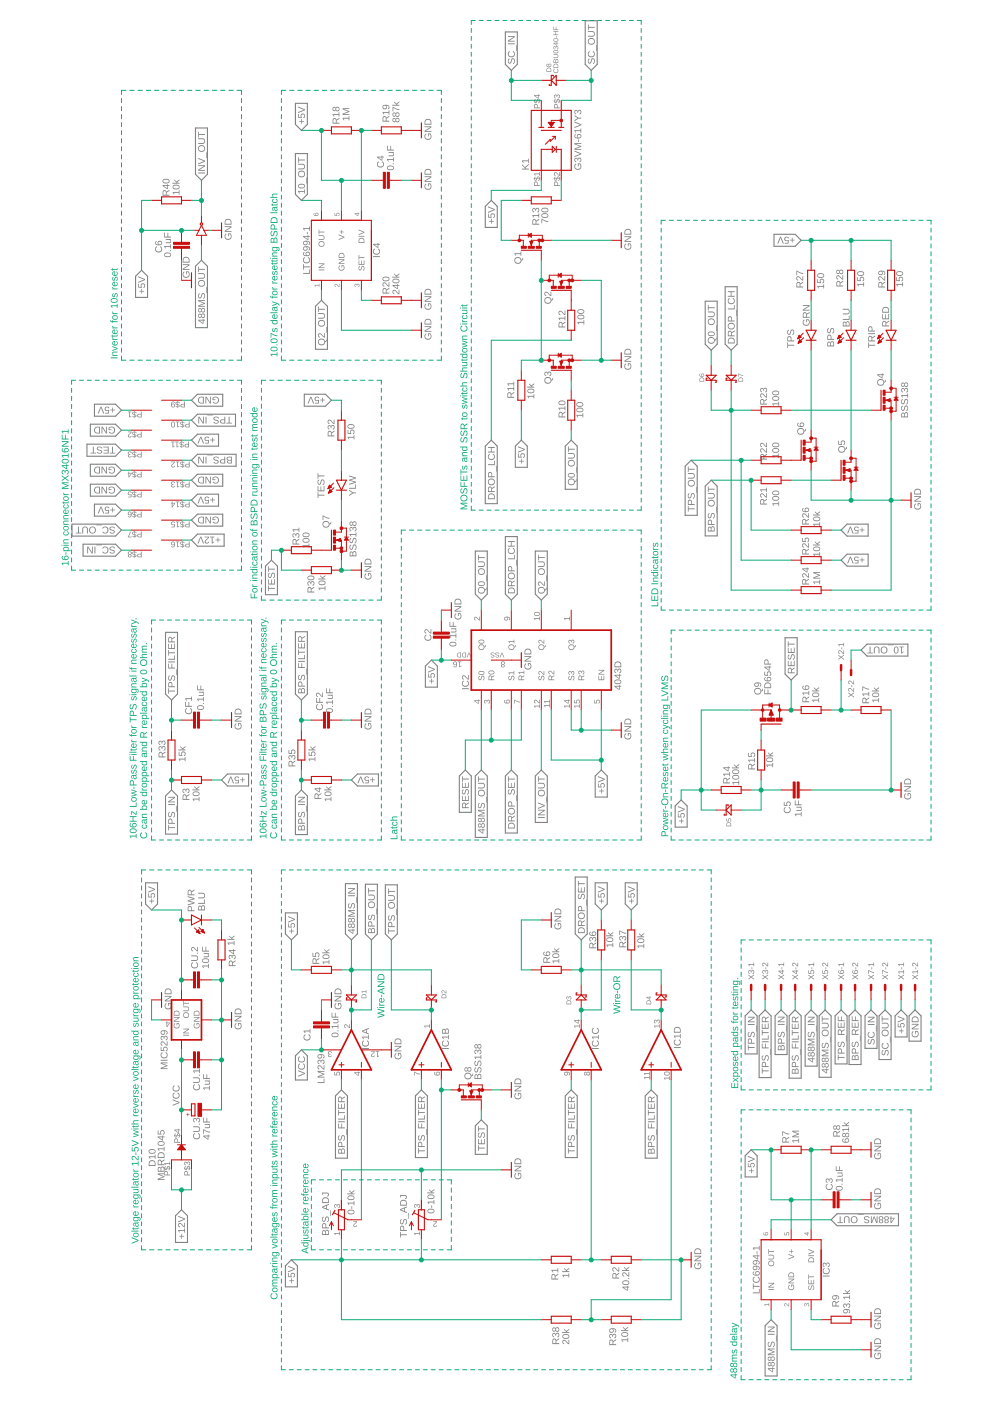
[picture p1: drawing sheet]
<svg xmlns="http://www.w3.org/2000/svg" width="210mm" height="297mm" viewBox="0 0 210 297" stroke-linecap="round" stroke-linejoin="round" font-family="sans-serif">
<g fill="#808080">
<path d="M70.9 261.4h1.1v-.3h.1v.8h-.1v-.3h-1l.2 .3h-.1z"/>
<path d="M70.9 255.4l.4-.1 .2 .3a.33 .33 0 0 1 .4-.3 .33 .33 0 0 1 .2 .4l-.1 .3-.2 .1 .2-.4a.23 .23 0 0 0-.3-.2 .23 .23 0 0 0-.2 .3h-.1a.24 .24 0 0 0-.1-.3 .24 .24 0 0 0-.3 .2 .24 .24 0 0 0 .2 .3v.1l-.3-.2z"/>
<path d="M74.9 258.9h.8l-.5 .7a.24 .24 0 0 0 0 .4 .24 .24 0 0 0 .3-.2h.2a.42 .42 0 0 1-.5 .4 .42 .42 0 0 1-.3-.5 .42 .42 0 0 1 .4-.4l.2-.3h-.6z"/>
<path d="M87.8 261.4h1.1v-.3h.1v.8h-.1v-.3h-.9l.2 .3h-.2z"/>
<path d="M87.9 255.4l.3-.1 .2 .3a.33 .33 0 0 1 .4-.3 .33 .33 0 0 1 .3 .4l-.1 .3-.3 .1 .2-.4a.23 .23 0 0 0-.2-.2 .23 .23 0 0 0-.2 .3h-.2a.24 .24 0 0 0-.1-.3 .24 .24 0 0 0-.3 .2 .24 .24 0 0 0 .2 .3v.1l-.3-.2z"/>
<path d="M91.8 258.9h.9l-.5 .7a.24 .24 0 0 0-.1 .4 .24 .24 0 0 0 .4-.2h.2a.42 .42 0 0 1-.5 .4 .42 .42 0 0 1-.4-.5 .42 .42 0 0 1 .4-.4l.3-.3h-.7z"/>
<path d="M70.9 227.3h.1v.5l.4 .1a.42 .42 0 0 1 .2-.6 .42 .42 0 0 1 .5 .2 .42 .42 0 0 1-.3 .6l.2-.5a.28 .28 0 0 0-.4-.2 .28 .28 0 0 0-.1 .5v.1h-.6z"/>
<path d="M73.1 217.3a.86 .86 0 0 1 1 .5v-.6h.1v.8l-.6-.5a.25 .25 0 0 0-.5-.1 .24 .24 0 0 0 .2 .4v.2l-.3-.3z"/>
<path d="M87.8 227.2l1.2 .4v.2l-1.1-.4v.6h-.1z"/>
<path d="M89.9 217.5h1.1v-.3h.2v.7h-.2v-.3h-.9l.2 .3h-.2z"/>
<path d="M69.6 223l.5-.1 .3 .3-.5-.2a.23 .23 0 0 0-.2 .3 .23 .23 0 0 0 .3 .1l.1 .2a.24 .24 0 0 0-.4 .1 .24 .24 0 0 0 .2 .3 .24 .24 0 0 0 .3-.2h.1a.37 .37 0 0 1-.5 .4 .37 .37 0 0 1 0-.7l-.3-.2z"/>
<path d="M119.6 131h1.1v-.3h.1v.8h-.1v-.3h-1l.2 .3h-.1z"/>
<path d="M100.6 130.9a.86 .86 0 0 1 1 .5v-.7h.2v.9l-.7-.6a.24 .24 0 0 0-.4 0 .24 .24 0 0 0 .1 .4v.1l-.3-.2z"/>
<path d="M102.7 148.5l.4-.1 .1 .2a.33 .33 0 0 1 .4-.3 .33 .33 0 0 1 .3 .5l-.1 .3-.2 .1 .2-.4a.23 .23 0 0 0-.3-.3 .23 .23 0 0 0-.2 .3l-.1 .1a.24 .24 0 0 0-.1-.4 .24 .24 0 0 0-.4 .2 .24 .24 0 0 0 .3 .3l-.1 .2-.2-.3z"/>
<path d="M126 148.4h.1v.6h.4a.42 .42 0 0 1 .2-.6 .42 .42 0 0 1 .5 .2 .42 .42 0 0 1-.3 .6l.2-.4a.28 .28 0 0 0-.4-.3 .28 .28 0 0 0-.1 .5v.1h-.6z"/>
<path d="M109 148.4l1.2 .4v.1l-1.1-.4v.7h-.1z"/>
<path d="M66.7 60.4h.9l.1-.2v.6l-.1-.3h-.8l.2 .3h-.1z"/>
<path d="M71 60.3a.72 .72 0 0 1 .9 .4v-.5h.1v.6l-.6-.4a.2 .2 0 0 0-.4 0 .2 .2 0 0 0 .2 .3v.1l-.3-.2z"/>
<path d="M75.2 60.3l.3-.1 .2 .2a.28 .28 0 0 1 .3-.3 .28 .28 0 0 1 .2 .4l-.3 .4 .2-.4a.19 .19 0 0 0-.2-.2 .19 .19 0 0 0-.2 .2l-.1 .1a.2 .2 0 0 0-.1-.3 .2 .2 0 0 0-.2 .2 .2 .2 0 0 0 .1 .2v.1l-.2-.2z"/>
<path d="M70.9 45.2h.2v.4h.3a.35 .35 0 0 1 .1-.5 .35 .35 0 0 1 .5 .3 .35 .35 0 0 1-.3 .4l.2-.3a.27 .27 0 0 0-.5-.2 .27 .27 0 0 0 .1 .5l-.6-.1z"/>
<path d="M162.1 276.6h.9l.1-.3v.6l-.1-.2h-.8l.1 .2h-.1z"/>
<path d="M166.4 276.4a.72 .72 0 0 1 .8 .4v-.5h.1v.7l-.6-.5a.2 .2 0 0 0-.3 .1 .2 .2 0 0 0 .2 .2l-.1 .2-.2-.2z"/>
<path d="M170.6 276.4l.3-.1 .1 .2a.28 .28 0 0 1 .4-.2 .28 .28 0 0 1 .2 .3l-.3 .4 .2-.4a.19 .19 0 0 0-.3-.2 .19 .19 0 0 0-.1 .3l-.1 .1a.2 .2 0 0 0-.1-.3 .2 .2 0 0 0-.3 .1 .2 .2 0 0 0 .2 .2v.2l-.3-.2z"/>
<path d="M166.3 261.3h.1v.5h.3a.35 .35 0 0 1 .2-.5 .35 .35 0 0 1 .5 .2 .35 .35 0 0 1-.3 .4l.1-.3a.27 .27 0 0 0-.4-.1 .27 .27 0 0 0 0 .4h-.5z"/>
<path d="M73.8 256.7a.73 .73 0 0 1 .9-.3 .73 .73 0 0 1 .4 .9 .85 .85 0 0 1-1.4-.3zM73.9 256.8a.59 .59 0 0 0 .3 .6 .59 .59 0 0 0 .7-.2 .42 .42 0 0 0-.1-.5 .42 .42 0 0 0-.6 0zM74.5 255.8h.2v.5h-.2zM73.7 255h1.3v-.4h.1v.9h-.1v-.3h-1.1l.2 .3h-.2zM73.8 253.7a.73 .73 0 0 1 .9-.3 .73 .73 0 0 1 .4 .8 .85 .85 0 0 1-1.4-.3zM73.9 253.8a.59 .59 0 0 0 .3 .5 .59 .59 0 0 0 .7-.1 .42 .42 0 0 0-.1-.6 .42 .42 0 0 0-.6 0zM74 252.3l.5 .5 .6-.5v.2l-.5 .4 .5 .1v.2h-1.5v-.2h1l-.6-.4z"/>
<path d="M90.7 256.5a.73 .73 0 0 1 .9-.3 .73 .73 0 0 1 .4 .8 .85 .85 0 0 1-1.4-.2zM90.8 256.6a.59 .59 0 0 0 .4 .5 .59 .59 0 0 0 .6-.1 .42 .42 0 0 0-.1-.6 .42 .42 0 0 0-.5 .1zM91.5 255.6h.1v.5h-.1zM90.6 254.8h1.3v-.4h.2v.9h-.2v-.3h-1.1l.3 .3h-.2zM90.7 253.5a.73 .73 0 0 1 .9-.3 .73 .73 0 0 1 .4 .8 .85 .85 0 0 1-1.4-.3zM90.8 253.6a.59 .59 0 0 0 .4 .5 .59 .59 0 0 0 .6-.1 .42 .42 0 0 0-.1-.6 .42 .42 0 0 0-.5 0zM91 252.1l.5 .5 .6-.5v.2l-.5 .4 .5 .1v.2h-1.5v-.2h.9l-.5-.5z"/>
<path d="M109.2 248.8l.2-.1 .1 .2a.56 .56 0 0 0 0 .8 .56 .56 0 0 0 .8 0 .56 .56 0 0 0-.1-.9h-.2v.5h-.2v-.6h.5a.76 .76 0 0 1 .1 1 .76 .76 0 0 1-1 .2 .76 .76 0 0 1-.2-1.1zM109.1 247.2h1.4v.2l-1.2 .8h1.2v.1h-1.4v-.2l1.2-.8h-1.2zM109.3 245.8a.74 .74 0 0 1 .8-.2 .74 .74 0 0 1 .4 .7v.5h-1.4zM109.4 245.9l-.2 .7h1.2a.62 .62 0 0 0-.2-.7 .62 .62 0 0 0-.8 0z"/>
<path d="M67.3 229.4h1.3v-.7h.2v.9h-1.5zM67.3 227.1h1.5v.1h-1.3l1.3 .5v.1l-1.3 .5h1.3v.2h-1.5v-.3l1.3-.4-1.3-.5zM67.4 226a.77 .77 0 0 1 1.1 .5l.1 .1v-.8h.2v1l-.7-.5a.29 .29 0 0 0-.5-.2 .29 .29 0 0 0 .1 .5v.2l-.4-.3zM67.4 224.8l.4-.1 .2 .3a.39 .39 0 0 1 .5-.4 .39 .39 0 0 1 .3 .5l-.2 .5h-.2v-.1a.29 .29 0 0 0 .3-.4 .29 .29 0 0 0-.5-.2l-.1 .4h-.1a.28 .28 0 0 0-.2-.4 .28 .28 0 0 0-.3 .2 .28 .28 0 0 0 .2 .3v.2l-.4-.3zM67.5 223.6a.73 .73 0 0 1 .9-.1 .73 .73 0 0 1 .3 .8l-.2 .1 .1-.5-.5-.2a.48 .48 0 0 1 0 .7 .48 .48 0 0 1-.7-.1 .48 .48 0 0 1 .1-.7zM67.5 224a.32 .32 0 0 0 .6 0 .32 .32 0 0 0-.6 0z"/>
<path d="M119.3 270.3h1.2v-.4h.2v1h-.2v-.4h-1.1l.3 .3h-.2zM119.6 268.8l.5 .5 .6-.5v.2l-.5 .4 .5 .1v.2h-1.5v-.2h.9l-.5-.5z"/>
<path d="M132 272.8h.9v-.2h.2v.2h.3v.2h-.3v.7h-.2l-.9-.7zM132.2 273l.7 .5v-.5zM132 271.7a.73 .73 0 0 1 .9-.3 .73 .73 0 0 1 .4 .8 .85 .85 0 0 1-1.4-.3zM132.1 271.8a.59 .59 0 0 0 .4 .5 .59 .59 0 0 0 .6-.1 .42 .42 0 0 0 0-.6 .42 .42 0 0 0-.6 0zM133.2 271h.2v.2h-.2zM132 269.9a.77 .77 0 0 1 1.1 .5l.2 .1v-.8h.1v1l-.7-.5a.29 .29 0 0 0-.5-.2 .29 .29 0 0 0 .1 .5v.2l-.3-.3zM132.3 268.6l.5 .4 .6-.4v.2l-.5 .4 .5 .1v.2h-1.5v-.2h.9l-.5-.5z"/>
<path d="M147.4 267.9l.1-.1 .1 .2a.56 .56 0 0 0 0 .8 .56 .56 0 0 0 .8-.1 .56 .56 0 0 0 0-.8h-.3v.5h-.2v-.7h.5a.76 .76 0 0 1 .2 1.1 .76 .76 0 0 1-1.1 .1 .76 .76 0 0 1-.1-1zM147.2 266.2h1.5v.3l-1.3 .7h1.3v.2h-1.5v-.2l1.3-.8h-1.3zM147.4 264.9a.74 .74 0 0 1 .8-.2 .74 .74 0 0 1 .5 .7v.5h-1.5zM147.5 265l-.1 .7h1.1a.62 .62 0 0 0-.2-.7 .62 .62 0 0 0-.8 0z"/>
<path d="M83.8 223.4l.2-.1v.2a.56 .56 0 0 0 .1 .8 .56 .56 0 0 0 .8-.1 .56 .56 0 0 0-.1-.8h-.3v.5h-.1v-.7h.5a.76 .76 0 0 1 .1 1.1 .76 .76 0 0 1-1.1 .1 .76 .76 0 0 1-.1-1zM83.7 221.7h1.4v.3l-1.2 .7h1.2v.2h-1.4v-.2l1.2-.8h-1.2zM83.8 220.4a.74 .74 0 0 1 .8-.2 .74 .74 0 0 1 .5 .7v.5h-1.4zM84 220.5l-.2 .7h1.1a.62 .62 0 0 0-.2-.7 .62 .62 0 0 0-.7 0z"/>
<path d="M170.4 67.8l.1-.1 .1 .2a.56 .56 0 0 0 0 .8 .56 .56 0 0 0 .8 0 .56 .56 0 0 0 0-.8h-.3v.4h-.2v-.6h.5a.76 .76 0 0 1 .2 1.1 .76 .76 0 0 1-1.1 .1 .76 .76 0 0 1-.1-1.1zM170.3 66.3l.5-.1 .2 .3 .7-.4v.3l-.6 .3v.5h.6v.2h-1.5zM170.4 66.5v.7h.5l-.1-.7zM170.2 64.7h1.5v.2l-1.3 .8h1.3v.2h-1.5v-.3l1.3-.7h-1.3z"/>
<path d="M178.8 68.2h.4l.2 .3 .2-.4h.3l.2 .3v.8h-1.4zM178.9 68.5l-.1 .5h.5l-.1-.5zM179.6 68.3l-.1 .7h.5l-.1-.6zM178.7 67.6h1.3v-.7h.1v.9h-1.4zM178.7 65.5h.9a.6 .6 0 0 1 .6 .6 .6 .6 0 0 1-.6 .6h-.9v-.2h.9a.4 .4 0 0 0 .4-.4 .4 .4 0 0 0-.4-.4h-.9z"/>
<path d="M194 106.8l.2-.1v.2a.56 .56 0 0 0 0 .8 .56 .56 0 0 0 .8 0 .56 .56 0 0 0 0-.8h-.3v.4h-.1v-.6h.5a.76 .76 0 0 1 .1 1.1 .76 .76 0 0 1-1.1 .1 .76 .76 0 0 1-.1-1.1zM193.8 105.2h1.5v.2l-1.2 .8h1.2v.2h-1.5v-.3l1.3-.7h-1.3zM194 103.8a.74 .74 0 0 1 .8-.1 .74 .74 0 0 1 .5 .6v.5h-1.5zM194.1 104l-.1 .7h1.1a.62 .62 0 0 0-.2-.8 .62 .62 0 0 0-.8 .1z"/>
<path d="M173.3 60.6h1.3v-.3h.1v.9h-.1v-.4h-1.1l.2 .3h-.2zM173.3 59.2h.1v.6l.5 .1a.49 .49 0 0 1 .2-.8 .49 .49 0 0 1 .7 .4 .49 .49 0 0 1-.4 .6l.2-.5a.33 .33 0 0 0-.5-.3 .33 .33 0 0 0 0 .6v.1h-.8zM173.3 58.1a.73 .73 0 0 1 .9-.2 .73 .73 0 0 1 .5 .8 .85 .85 0 0 1-1.4-.3zM173.4 58.3a.59 .59 0 0 0 .4 .5 .59 .59 0 0 0 .7-.1 .42 .42 0 0 0-.1-.6 .42 .42 0 0 0-.6 0z"/>
<path d="M181.8 60.2h1.2v-.4h.2v.9h-.2v-.3h-1.1l.3 .3h-.2zM181.8 58.8h.1v.6h.5a.49 .49 0 0 1 .2-.7 .49 .49 0 0 1 .7 .3 .49 .49 0 0 1-.4 .7l.2-.5a.33 .33 0 0 0-.5-.3 .33 .33 0 0 0-.1 .5v.2h-.7zM181.8 57.7a.73 .73 0 0 1 .9-.3 .73 .73 0 0 1 .4 .9 .85 .85 0 0 1-1.4-.3zM181.9 57.9a.59 .59 0 0 0 .4 .5 .59 .59 0 0 0 .6-.2 .42 .42 0 0 0 0-.5 .42 .42 0 0 0-.6 0z"/>
<path d="M187.2 68.2l.4-.1 .3 .3 .6-.4v.2l-.6 .4v.4h.6v.2h-1.4zM187.3 68.3l-.1 .7h.5v-.7zM187.1 66.6h.1v.9h.5v-.8h.1v.8h.5v-.9h.2v1.1h-1.4zM187.2 65.3a.74 .74 0 0 1 .8-.2 .74 .74 0 0 1 .5 .7v.5h-1.4zM187.4 65.4l-.2 .7h1.1a.62 .62 0 0 0-.2-.7 .62 .62 0 0 0-.7 0z"/>
<path d="M190 60.2h1.3v-.4h.2v.9h-.2v-.3h-1.1l.2 .3h-.1zM190 58.8h.2v.6h.4a.49 .49 0 0 1 .3-.7 .49 .49 0 0 1 .6 .3 .49 .49 0 0 1-.4 .7l.2-.5a.33 .33 0 0 0-.4-.3 .33 .33 0 0 0-.1 .5v.2h-.8zM190.1 57.7a.73 .73 0 0 1 .9-.3 .73 .73 0 0 1 .4 .9 .85 .85 0 0 1-1.4-.3zM190.2 57.9a.59 .59 0 0 0 .4 .5 .59 .59 0 0 0 .6-.2 .42 .42 0 0 0-.1-.5 .42 .42 0 0 0-.5 0z"/>
<path d="M70.4 219.1a.73 .73 0 0 1 .9-.2 .73 .73 0 0 1 .4 .8 .85 .85 0 0 1-1.4-.3zM70.5 219.3a.59 .59 0 0 0 .3 .5 .59 .59 0 0 0 .7-.1 .42 .42 0 0 0-.1-.6 .42 .42 0 0 0-.6 0zM71.5 218.4h.2v.2h-.2zM70.3 217.5h1.3v-.3h.1v.9h-.1v-.4h-1.1l.2 .4h-.2zM70.6 216.1h1.1v.1h-.1a.37 .37 0 0 1 .2 .5 .37 .37 0 0 1-.4 .3h-.8v-.2h.7a.27 .27 0 0 0 .3-.3 .27 .27 0 0 0-.3-.2h-.7zM70.3 214.7h.2v.9h.5v-.8h.2v.8h.5v.2h-1.4z"/>
<path d="M71.1 212.8l.2-.1v.2a.56 .56 0 0 0 0 .8 .56 .56 0 0 0 .8-.1 .56 .56 0 0 0 0-.8h-.3v.5h-.1v-.7h.5a.76 .76 0 0 1 .1 1.1 .76 .76 0 0 1-1.1 .1 .76 .76 0 0 1-.1-1zM70.9 211.1h1.5v.3l-1.2 .8 1.2-.1v.2h-1.5v-.2l1.3-.8h-1.3zM71.1 209.8a.74 .74 0 0 1 .8-.2 .74 .74 0 0 1 .5 .7v.5h-1.5zM71.2 209.9l-.1 .7h1.1a.62 .62 0 0 0-.2-.7 .62 .62 0 0 0-.8 0z"/>
<path d="M49.9 217l.2-.1v.2a.56 .56 0 0 0 .1 .8 .56 .56 0 0 0 .8 0 .56 .56 0 0 0-.1-.8h-.3v.4h-.1v-.6h.5a.76 .76 0 0 1 .1 1.1 .76 .76 0 0 1-1.1 .1 .76 .76 0 0 1-.1-1.1zM49.8 215.4h1.4v.2l-1.2 .8h1.2v.2h-1.4v-.3l1.2-.8-1.2 .1zM49.9 214a.74 .74 0 0 1 .8-.2 .74 .74 0 0 1 .5 .7v.5h-1.4zM50.1 214.1l-.2 .7h1.1a.62 .62 0 0 0-.2-.7 .62 .62 0 0 0-.7 0z"/>
<path d="M73.7 92.6h1.3v-.3h.1v.9h-.1v-.4h-1.1l.2 .3h-.2zM73.7 91.2h.2v.6l.4 .1a.49 .49 0 0 1 .2-.8 .49 .49 0 0 1 .7 .4 .49 .49 0 0 1-.4 .6l.2-.5a.33 .33 0 0 0-.5-.3 .33 .33 0 0 0 0 .6v.1h-.8zM73.8 90.1a.73 .73 0 0 1 .9-.2 .73 .73 0 0 1 .4 .8 .85 .85 0 0 1-1.4-.3zM73.9 90.3a.59 .59 0 0 0 .3 .5 .59 .59 0 0 0 .7-.1 .42 .42 0 0 0-.1-.6 .42 .42 0 0 0-.6 0z"/>
<path d="M74 103.8l.9 .6h.6v.2h-.6l-.9 .6v-.3l.7-.4-.7-.4zM74 103.4h1.3v-.7h.2v.9h-1.5zM74 100.8l1.5 .4v.3l-1.3 .3 1.3 .3v.3l-1.5 .4v-.2l1.3-.4-1.3-.3v-.2l1.3-.3-1.3-.4z"/>
<path d="M43.1 230.6h1.3v-.4h.1v.9h-.1v-.3h-1.1l.2 .3h-.2zM43.4 229.1h1.1v.2h-.2a.37 .37 0 0 1 .2 .4 .37 .37 0 0 1-.3 .3h-.8v-.2h.7a.27 .27 0 0 0 .3-.3 .27 .27 0 0 0-.3-.2h-.7zM43.1 227.8h.1v.8h.6v-.8h.1v.8h.6v.2h-1.4z"/>
<path d="M42.9 204.7h1.3v-.3h.1v.9h-.1v-.4h-1.2l.3 .3h-.2zM42.9 203.4a.73 .73 0 0 1 .9-.3 .73 .73 0 0 1 .4 .9 .85 .85 0 0 1-1.4-.3zM43 203.5a.59 .59 0 0 0 .4 .6 .59 .59 0 0 0 .6-.2 .42 .42 0 0 0 0-.5 .42 .42 0 0 0-.6 0zM43.2 202.1h1.1v.1l-.2 .1a.37 .37 0 0 1 .2 .4 .37 .37 0 0 1-.4 .3h-.7v-.2h.7a.27 .27 0 0 0 .3-.3 .27 .27 0 0 0-.4-.2h-.6zM42.9 200.7h.1v.9h.6v-.8h.1v.8h.6v.2h-1.4z"/>
<path d="M130.3 145.4h.9v-.2h.2v.2h.3v.2h-.3v.7h-.2l-.9-.7zM130.5 145.6l.7 .5v-.5zM130.3 144.3a.73 .73 0 0 1 .9-.3 .73 .73 0 0 1 .5 .8 .85 .85 0 0 1-1.4-.2zM130.4 144.4a.59 .59 0 0 0 .4 .5 .59 .59 0 0 0 .6-.1 .42 .42 0 0 0 0-.6 .42 .42 0 0 0-.6 .1zM130.3 143.1h.9v-.2h.2v.2h.3v.1h-.3v.7h-.2l-.9-.6zM130.5 143.2l.7 .6v-.6zM130.4 141.9l.4-.1 .2 .3a.39 .39 0 0 1 .4-.4 .39 .39 0 0 1 .3 .5l-.2 .5h-.2v-.2a.29 .29 0 0 0 .3-.4 .29 .29 0 0 0-.5-.1v.4h-.2a.28 .28 0 0 0-.1-.4 .28 .28 0 0 0-.4 .2 .28 .28 0 0 0 .2 .3v.2l-.3-.3zM130.5 140.4a.74 .74 0 0 1 .7-.1 .74 .74 0 0 1 .5 .6v.6h-1.4zM130.6 140.6l-.2 .7h1.2a.62 .62 0 0 0-.3-.8 .62 .62 0 0 0-.7 .1z"/>
<path d="M95.4 136.3a.73 .73 0 0 1 .9-.3 .73 .73 0 0 1 .4 .8 .85 .85 0 0 1-1.4-.2zM95.5 136.4a.59 .59 0 0 0 .3 .5 .59 .59 0 0 0 .7-.1 .42 .42 0 0 0-.1-.6 .42 .42 0 0 0-.6 .1zM96.5 135.6h.3v.2h-.3zM95.3 134.7h1.3v-.4h.2v.9h-.2v-.3h-1.1l.2 .3h-.2zM95.6 133.2h1.2v.2h-.2a.37 .37 0 0 1 .2 .4 .37 .37 0 0 1-.4 .3h-.8v-.2h.7a.27 .27 0 0 0 .3-.3 .27 .27 0 0 0-.3-.2h-.7zM95.3 131.9h.2v.8h.5v-.8h.2v.8h.6v.2h-1.5z"/>
<path d="M96.5 130.1l.2-.1v.2a.56 .56 0 0 0 .1 .8 .56 .56 0 0 0 .8 0 .56 .56 0 0 0-.1-.8h-.2v.4h-.2v-.6h.5a.76 .76 0 0 1 .1 1.1 .76 .76 0 0 1-1 .1 .76 .76 0 0 1-.2-1.1zM96.4 128.5h1.4v.2l-1.2 .8h1.2v.2h-1.4v-.3l1.2-.7h-1.2zM96.6 127.1a.74 .74 0 0 1 .7-.1 .74 .74 0 0 1 .5 .6v.6h-1.4zM96.7 127.3l-.2 .7h1.2a.62 .62 0 0 0-.3-.8 .62 .62 0 0 0-.7 .1z"/>
<path d="M111.4 140.7l.1-.1 .1 .2a.56 .56 0 0 0 0 .8 .56 .56 0 0 0 .8 0 .56 .56 0 0 0-.1-.8h-.2v.4h-.2v-.6h.5a.76 .76 0 0 1 .2 1.1 .76 .76 0 0 1-1.1 .1 .76 .76 0 0 1-.1-1.1zM111.2 139.1h1.4v.2l-1.2 .8h1.2v.2h-1.4v-.3l1.2-.7h-1.2zM111.4 137.7a.74 .74 0 0 1 .8-.1 .74 .74 0 0 1 .4 .6v.6h-1.4zM111.5 137.9l-.1 .7h1.1a.62 .62 0 0 0-.2-.8 .62 .62 0 0 0-.8 .1z"/>
<path d="M82.1 35.3a.73 .73 0 0 1 .9-.3 .73 .73 0 0 1 .4 .9 .85 .85 0 0 1-1.4-.3zM82.2 35.4a.59 .59 0 0 0 .4 .6 .59 .59 0 0 0 .6-.2 .42 .42 0 0 0 0-.5 .42 .42 0 0 0-.6 0zM83.3 34.6h.2v.2h-.2zM82.1 33.7h1.3v-.3h.1v.9h-.1v-.4h-1.2l.3 .3h-.2zM82.4 32.2h1.1v.2h-.2a.37 .37 0 0 1 .2 .4 .37 .37 0 0 1-.4 .3h-.7v-.2h.7a.27 .27 0 0 0 .3-.3 .27 .27 0 0 0-.4-.2h-.6zM82.1 30.9h.1v.8h.6v-.8h.1v.8h.6v.2h-1.4z"/>
<path d="M90.2 39l.1-.1 .1 .2a.56 .56 0 0 0 0 .8 .56 .56 0 0 0 .8 0 .56 .56 0 0 0 0-.8h-.3v.4h-.2v-.6h.5a.76 .76 0 0 1 .2 1.1 .76 .76 0 0 1-1.1 .1 .76 .76 0 0 1-.1-1.1zM90 37.4h1.5v.2l-1.3 .8h1.3v.2h-1.5v-.3l1.2-.8-1.2 .1zM90.2 36a.74 .74 0 0 1 .8-.2 .74 .74 0 0 1 .5 .7v.5h-1.5zM90.3 36.1l-.1 .7h1.1a.62 .62 0 0 0-.2-.7 .62 .62 0 0 0-.8 0z"/>
<path d="M72.6 25h1.3v-.4h.2v.9h-.2v-.3h-1.1l.2 .3h-.1zM72.6 22.9h1.5v.2h-1.3l1.3 .5v.1l-1.3 .5h1.3v.2h-1.5v-.3l1.3-.5-1.3-.4z"/>
<path d="M83.3 25.1l.4-.1 .2 .3a.42 .42 0 0 1 .6-.2 .42 .42 0 0 1 0 .7 .42 .42 0 0 1-.6-.1 .42 .42 0 0 1-.6 .1 .42 .42 0 0 1 0-.7zM83.3 25.5a.3 .3 0 0 0 .6 0 .3 .3 0 0 0-.6 0zM84 25.5a.3 .3 0 0 0 .6 0 .3 .3 0 0 0-.6 0zM83.3 24l.4-.1 .2 .2a.42 .42 0 0 1 .6-.1 .42 .42 0 0 1 0 .6 .42 .42 0 0 1-.6-.1 .42 .42 0 0 1-.6 .1 .42 .42 0 0 1 0-.6zM83.3 24.3a.3 .3 0 0 0 .6 0 .3 .3 0 0 0-.6 0zM84 24.3a.3 .3 0 0 0 .6 0 .3 .3 0 0 0-.6 0zM83.2 22.7l1.5 .4v.2l-1.3-.5v.8h-.2zM83.6 21.5l.4 .5 .7-.5v.2l-.5 .4 .5 .1v.2h-1.5v-.2h.9l-.5-.5z"/>
<path d="M90.2 28.4l.1-.1 .1 .2a.56 .56 0 0 0 0 .8 .56 .56 0 0 0 .8 0 .56 .56 0 0 0 0-.8h-.3v.4h-.2v-.6h.5a.76 .76 0 0 1 .2 1.1 .76 .76 0 0 1-1.1 .1 .76 .76 0 0 1-.1-1.1zM90 26.8h1.5v.2l-1.3 .8h1.3v.2h-1.5v-.3l1.2-.7h-1.2zM90.2 25.4a.74 .74 0 0 1 .8-.2 .74 .74 0 0 1 .5 .7v.5h-1.5zM90.3 25.5l-.1 .7h1.1a.62 .62 0 0 0-.2-.7 .62 .62 0 0 0-.8 0z"/>
<path d="M83.3 61.6a.77 .77 0 0 1 1.1 .5l.1 .1v-.8h.2v1l-.7-.5a.29 .29 0 0 0-.5-.2 .29 .29 0 0 0 .1 .5v.2l-.4-.3zM83.2 60.4h1v-.2h.1v.2h.4v.2h-.4v.7h-.1l-1-.7zM83.4 60.6l.8 .5v-.5zM83.3 59.3a.73 .73 0 0 1 .9-.3 .73 .73 0 0 1 .4 .9 .85 .85 0 0 1-1.4-.3zM83.4 59.4a.59 .59 0 0 0 .4 .6 .59 .59 0 0 0 .6-.2 .42 .42 0 0 0-.1-.5 .42 .42 0 0 0-.5 0zM83.6 58l.4 .4 .7-.5v.3l-.5 .3 .5 .2v.2h-1.5v-.2h.9l-.5-.5z"/>
<path d="M90.2 64.4l.1-.1 .1 .2a.56 .56 0 0 0 0 .8 .56 .56 0 0 0 .8 0 .56 .56 0 0 0 0-.8h-.3v.4h-.2v-.6h.5a.76 .76 0 0 1 .2 1.1 .76 .76 0 0 1-1.1 .1 .76 .76 0 0 1-.1-1.1zM90 62.8h1.5v.2l-1.3 .8h1.3v.2h-1.5v-.2l1.2-.8h-1.2zM90.2 61.4a.74 .74 0 0 1 .8-.1 .74 .74 0 0 1 .5 .6v.6h-1.5zM90.3 61.6l-.1 .7h1.1a.62 .62 0 0 0-.2-.8 .62 .62 0 0 0-.8 .1z"/>
<path d="M90.2 70.8l.1-.1 .1 .2a.56 .56 0 0 0 0 .8 .56 .56 0 0 0 .8 0 .56 .56 0 0 0 0-.9h-.3v.5h-.2v-.6h.5a.76 .76 0 0 1 .2 1 .76 .76 0 0 1-1.1 .2 .76 .76 0 0 1-.1-1.1zM90 69.2h1.5v.2l-1.3 .8h1.3v.1h-1.5v-.2l1.2-.8h-1.2zM90.2 67.8a.74 .74 0 0 1 .8-.2 .74 .74 0 0 1 .5 .7v.5h-1.5zM90.3 67.9l-.1 .7h1.1a.62 .62 0 0 0-.2-.7 .62 .62 0 0 0-.8 0z"/>
<path d="M64.3 57.9h1.3v-.8h.1v1h-1.4zM64.3 56h.1v.5h1.3v.2h-1.3v.5h-.1zM64.4 54.6l.2-.1 .1 .2a.53 .53 0 0 0-.1 .8 .53 .53 0 0 0 .8 0 .53 .53 0 0 0-.1-.8v-.2a.73 .73 0 0 1 .3 1.1 .73 .73 0 0 1-1.1 .1 .73 .73 0 0 1-.1-1.1zM64.4 53.5l.1-.1-.1 .6 .6 .1a.46 .46 0 0 1 0-.7 .46 .46 0 0 1 .7 .2 .46 .46 0 0 1-.3 .7 .73 .73 0 0 1-.8 0 .73 .73 0 0 1-.3-.7zM64.9 53.9a.31 .31 0 0 0 .6 0 .31 .31 0 0 0-.6 0zM64.4 52.3a.73 .73 0 0 1 .9-.1 .73 .73 0 0 1 .4 .8l-.3 .1 .1-.5-.5-.2a.48 .48 0 0 1 0 .7 .48 .48 0 0 1-.7-.1 .48 .48 0 0 1 .1-.7zM64.4 52.7a.35 .35 0 0 0 .7 0 .35 .35 0 0 0-.7 0zM64.4 51.2a.73 .73 0 0 1 .9-.2 .73 .73 0 0 1 .4 .8l-.3 .2 .1-.6-.5-.2a.48 .48 0 0 1 0 .7 .48 .48 0 0 1-.7 0 .48 .48 0 0 1 .1-.7zM64.4 51.6a.35 .35 0 0 0 .7 0 .35 .35 0 0 0-.7 0zM64.3 50h.9v-.2h.2v.2h.3v.2h-.3v.7h-.2l-.9-.7zM64.5 50.2l.7 .5v-.5zM65.1 49.2h.1v.5h-.1zM64.3 48.4h1.3v-.4h.1v.9h-.1v-.4h-1.2l.3 .4h-.2z"/>
<path d="M122.2 88h1.3v-.4h.2v.9h-.2v-.4h-1.1l.2 .4h-.1zM122.3 86.6a.73 .73 0 0 1 .9-.2 .73 .73 0 0 1 .4 .8 .85 .85 0 0 1-1.4-.3zM122.4 86.8a.59 .59 0 0 0 .4 .5 .59 .59 0 0 0 .6-.1 .42 .42 0 0 0-.1-.6 .42 .42 0 0 0-.5 0zM122.3 85.5a.73 .73 0 0 1 .9-.3 .73 .73 0 0 1 .4 .8 .85 .85 0 0 1-1.4-.2zM122.4 85.6a.59 .59 0 0 0 .4 .5 .59 .59 0 0 0 .6-.1 .42 .42 0 0 0-.1-.6 .42 .42 0 0 0-.5 .1z"/>
<path d="M132.6 77.2l.1-.1 .1 .1a.56 .56 0 0 0 0 .8 .56 .56 0 0 0 .8 0 .56 .56 0 0 0-.1-.8h-.2v.4h-.2v-.6h.5a.76 .76 0 0 1 .2 1.1 .76 .76 0 0 1-1.1 .1 .76 .76 0 0 1-.1-1zM132.4 75.5h1.4v.3l-1.2 .7h1.2v.2h-1.4v-.2l1.2-.8h-1.2zM132.6 74.1a.74 .74 0 0 1 .8-.1 .74 .74 0 0 1 .4 .6v.6h-1.4zM132.7 74.3l-.2 .7h1.2a.62 .62 0 0 0-.2-.8 .62 .62 0 0 0-.8 .1z"/>
<path d="M132.6 51.7l.1-.1 .1 .2a.56 .56 0 0 0 0 .8 .56 .56 0 0 0 .8 0 .56 .56 0 0 0-.1-.8h-.2v.4h-.2v-.6h.5a.76 .76 0 0 1 .2 1.1 .76 .76 0 0 1-1.1 .1 .76 .76 0 0 1-.1-1.1zM132.4 50.1h1.4v.2l-1.2 .8h1.2v.2h-1.4v-.3l1.2-.7h-1.2zM132.6 48.7a.74 .74 0 0 1 .8-.1 .74 .74 0 0 1 .4 .6v.6h-1.4zM132.7 48.9l-.2 .7h1.2a.62 .62 0 0 0-.2-.8 .62 .62 0 0 0-.8 .1z"/>
<path d="M111.8 83.9h1.3v-.3h.2v.9h-.2v-.4h-1.1l.2 .3h-.1zM111.9 82.6a.73 .73 0 0 1 .9-.3 .73 .73 0 0 1 .4 .9 .85 .85 0 0 1-1.4-.3zM112 82.7a.59 .59 0 0 0 .4 .6 .59 .59 0 0 0 .6-.2 .42 .42 0 0 0-.1-.5 .42 .42 0 0 0-.5 0zM112.2 81.3l.4 .4 .7-.4v.2l-.5 .3 .5 .2v.2h-1.5v-.2h.9l-.5-.5z"/>
<path d="M177.3 251.7a.73 .73 0 0 1 .9-.3 .73 .73 0 0 1 .4 .8 .85 .85 0 0 1-1.4-.3zM177.4 251.8a.59 .59 0 0 0 .3 .5 .59 .59 0 0 0 .7-.1 .42 .42 0 0 0-.1-.6 .42 .42 0 0 0-.6 0zM178.4 251h.2v.2h-.2zM177.2 250.1h1.3v-.4h.1v.9h-.1v-.3h-1.1l.2 .3h-.2zM177.5 248.6h1.1v.2h-.1a.37 .37 0 0 1 .2 .4 .37 .37 0 0 1-.4 .3h-.8v-.2h.7a.27 .27 0 0 0 .3-.3 .27 .27 0 0 0-.3-.2h-.7zM177.2 247.3h.2v.8h.5v-.8h.2v.8h.5v.2h-1.4z"/>
<path d="M185.5 255.2l.2-.1v.1a.56 .56 0 0 0 .1 .8 .56 .56 0 0 0 .8 0 .56 .56 0 0 0-.1-.8h-.3v.4h-.1v-.6h.5a.76 .76 0 0 1 .1 1.1 .76 .76 0 0 1-1 .1 .76 .76 0 0 1-.2-1zM185.4 253.5h1.4v.3l-1.2 .7h1.2v.2h-1.4v-.2l1.2-.8h-1.2zM185.5 252.1a.74 .74 0 0 1 .8-.1 .74 .74 0 0 1 .5 .6v.6h-1.4zM185.7 252.3l-.2 .7h1.1a.62 .62 0 0 0-.2-.8 .62 .62 0 0 0-.7 .1z"/>
<path d="M168 241.8h1.3v-.4h.1v.9h-.1v-.4h-1.1l.2 .4h-.2zM168 239.7h1.4v.2h-1.2l1.2 .5v.1l-1.2 .5h1.2v.1h-1.4v-.2l1.2-.5-1.2-.4z"/>
<path d="M178.7 241.5l.2-.1-.2 .5 .6 .2a.46 .46 0 0 1 .1-.7 .46 .46 0 0 1 .6 .2 .46 .46 0 0 1-.3 .6 .73 .73 0 0 1-.7 .1 .73 .73 0 0 1-.4-.7zM179.2 241.8a.35 .35 0 0 0 .7 0 .35 .35 0 0 0-.7 0zM178.7 240.3l.3-.1 .3 .3a.42 .42 0 0 1 .6-.2 .42 .42 0 0 1 0 .7 .42 .42 0 0 1-.6-.1 .42 .42 0 0 1-.7 .1 .42 .42 0 0 1 .1-.7zM178.7 240.7a.27 .27 0 0 0 .5 0 .27 .27 0 0 0-.5 0zM179.3 240.7a.3 .3 0 0 0 .6 0 .3 .3 0 0 0-.6 0zM178.6 239.4h1.3v-.4h.1v.9h-.1v-.4h-1.1l.2 .4h-.2zM178.9 237.9l.5 .4 .6-.4v.2l-.5 .3 .5 .2v.2h-1.5v-.2h1l-.6-.5z"/>
<path d="M185.5 244.6l.2-.1v.1a.56 .56 0 0 0 .1 .9 .56 .56 0 0 0 .8-.1 .56 .56 0 0 0-.1-.8h-.3v.4h-.1v-.6h.5a.76 .76 0 0 1 .1 1.1 .76 .76 0 0 1-1 .1 .76 .76 0 0 1-.2-1zM185.4 242.9h1.4v.3l-1.2 .7h1.2v.2h-1.4v-.2l1.2-.8h-1.2zM185.5 241.5a.74 .74 0 0 1 .8-.1 .74 .74 0 0 1 .5 .6v.6h-1.4zM185.7 241.7l-.2 .7h1.1a.62 .62 0 0 0-.2-.8 .62 .62 0 0 0-.7 .1z"/>
<path d="M179 277.6a.73 .73 0 0 1 .8-.1 .73 .73 0 0 1 .4 .8l-.2 .1 .1-.5-.6-.2a.48 .48 0 0 1 0 .7 .48 .48 0 0 1-.7-.1 .48 .48 0 0 1 .2-.7zM179 278a.32 .32 0 0 0 .6 0 .32 .32 0 0 0-.6 0zM178.9 276.5l.4-.1 .2 .3a.39 .39 0 0 1 .5-.4 .39 .39 0 0 1 .3 .5l-.3 .5h-.1l-.1-.2a.29 .29 0 0 0 .3-.4 .29 .29 0 0 0-.5-.1v.4h-.2a.28 .28 0 0 0-.1-.4 .28 .28 0 0 0-.4 .2 .28 .28 0 0 0 .3 .3l-.1 .2-.3-.3zM180 275.9h.2v.2h-.2zM178.8 274.9h1.3v-.3h.1v.9h-.1v-.4h-1.1l.2 .4h-.2zM179.1 273.5l.5 .4 .6-.5v.3l-.5 .3 .5 .2v.2h-1.5v-.2h1l-.6-.5z"/>
<path d="M185.5 280.6l.2-.1v.2a.56 .56 0 0 0 .1 .8 .56 .56 0 0 0 .8-.1 .56 .56 0 0 0-.1-.8h-.3v.5h-.1v-.6h.5a.76 .76 0 0 1 .1 1 .76 .76 0 0 1-1 .2 .76 .76 0 0 1-.2-1.1zM185.4 279h1.4v.2l-1.2 .8h1.2v.1h-1.4v-.2l1.2-.8h-1.2zM185.5 277.6a.74 .74 0 0 1 .8-.2 .74 .74 0 0 1 .5 .7v.5h-1.4zM185.7 277.7l-.2 .7h1.1a.62 .62 0 0 0-.2-.7 .62 .62 0 0 0-.7 0z"/>
<path d="M185.5 286.9l.2-.1v.2a.56 .56 0 0 0 .1 .8 .56 .56 0 0 0 .8 0 .56 .56 0 0 0-.1-.8h-.3v.4h-.1v-.6h.5a.76 .76 0 0 1 .1 1.1 .76 .76 0 0 1-1 .1 .76 .76 0 0 1-.2-1.1zM185.4 285.3h1.4v.2l-1.2 .8h1.2v.2h-1.4v-.2l1.2-.8h-1.2zM185.5 283.9a.74 .74 0 0 1 .8-.1 .74 .74 0 0 1 .5 .6v.6h-1.4zM185.7 284.1l-.2 .7h1.1a.62 .62 0 0 0-.2-.8 .62 .62 0 0 0-.7 .1z"/>
<path d="M159.6 274h1.3v-.7h.2v.9h-1.5zM159.6 272.1h.2v.5h1.3v.2h-1.3v.5h-.2zM159.8 270.8l.2-.1v.2a.53 .53 0 0 0 0 .7 .53 .53 0 0 0 .8 0 .53 .53 0 0 0-.2-.8l.1-.1a.73 .73 0 0 1 .2 1 .73 .73 0 0 1-1.1 .1 .73 .73 0 0 1 0-1zM159.7 269.6l.2-.1-.1 .6 .5 .2a.46 .46 0 0 1 .1-.7 .46 .46 0 0 1 .7 .2 .46 .46 0 0 1-.3 .6 .73 .73 0 0 1-.8 0 .73 .73 0 0 1-.4-.6zM160.3 270a.31 .31 0 0 0 .6 0 .31 .31 0 0 0-.6 0zM159.8 268.5a.73 .73 0 0 1 .8-.2 .73 .73 0 0 1 .4 .8l-.2 .2 .1-.6-.5-.2a.48 .48 0 0 1 0 .7 .48 .48 0 0 1-.7 0 .48 .48 0 0 1 .1-.7zM159.8 268.9a.32 .32 0 0 0 .6 0 .32 .32 0 0 0-.6 0zM159.8 267.3a.73 .73 0 0 1 .8-.1 .73 .73 0 0 1 .4 .8l-.2 .1 .1-.5-.5-.2a.48 .48 0 0 1 0 .7 .48 .48 0 0 1-.7-.1 .48 .48 0 0 1 .1-.7zM159.8 267.7a.32 .32 0 0 0 .6 0 .32 .32 0 0 0-.6 0zM159.6 266.2h1v-.2h.1v.2h.4v.2h-.4v.6h-.1l-1-.6zM159.8 266.4l.8 .5v-.5zM160.4 265.3h.2v.5h-.2zM159.6 264.5h1.3v-.3h.2v.9h-.2v-.4h-1.1l.2 .3h-.1z"/>
<path d="M34.1 225.3h1.4v.1h-1.3l1.3 .5v.1l-1.3 .5h1.3v.2h-1.4v-.3l1.2-.4-1.2-.5zM34.1 224.7h1.4v.2h-1.4zM34.3 223.2l.1-.1 .1 .2a.53 .53 0 0 0-.1 .8 .53 .53 0 0 0 .8-.1 .53 .53 0 0 0-.1-.8l.1-.1a.73 .73 0 0 1 .2 1 .73 .73 0 0 1-1.1 .1 .73 .73 0 0 1 0-1zM34.1 222h.1v.6l.5 .1a.49 .49 0 0 1 .2-.7 .49 .49 0 0 1 .7 .3 .49 .49 0 0 1-.4 .6l.2-.5a.33 .33 0 0 0-.5-.3 .33 .33 0 0 0 0 .6v.2l-.8-.1zM34.2 220.9a.77 .77 0 0 1 1 .5l.2 .1v-.7h.1v.9l-.7-.5a.29 .29 0 0 0-.5-.2 .29 .29 0 0 0 .1 .5v.2l-.3-.3zM34.2 219.7l.4-.1 .2 .3a.39 .39 0 0 1 .4-.3 .39 .39 0 0 1 .3 .5l-.2 .4-.2 .1v-.2a.29 .29 0 0 0 .3-.4 .29 .29 0 0 0-.5-.1v.3h-.2a.28 .28 0 0 0-.1-.4 .28 .28 0 0 0-.4 .2 .28 .28 0 0 0 .2 .4v.2l-.3-.3zM34.2 218.6a.73 .73 0 0 1 .9-.2 .73 .73 0 0 1 .4 .8l-.3 .2 .2-.6-.6-.2a.48 .48 0 0 1 0 .7 .48 .48 0 0 1-.7-.1 .48 .48 0 0 1 .1-.6zM34.2 219a.35 .35 0 0 0 .7 0 .35 .35 0 0 0-.7 0z"/>
<path d="M132.6 155.6l.1-.1 .1 .1a.56 .56 0 0 0 0 .9 .56 .56 0 0 0 .8-.1 .56 .56 0 0 0-.1-.8h-.2v.4h-.2v-.6h.5a.76 .76 0 0 1 .2 1.1 .76 .76 0 0 1-1.1 .1 .76 .76 0 0 1-.1-1zM132.4 153.9h1.4v.3l-1.2 .7h1.2v.2h-1.4v-.2l1.2-.8h-1.2zM132.6 152.5a.74 .74 0 0 1 .8-.1 .74 .74 0 0 1 .4 .6v.6h-1.4zM132.7 152.7l-.2 .7h1.2a.62 .62 0 0 0-.2-.8 .62 .62 0 0 0-.8 .1z"/>
<path d="M77.5 121.7l.1-.1 .1 .1a.56 .56 0 0 0 0 .8 .56 .56 0 0 0 .8 0 .56 .56 0 0 0-.1-.8h-.2v.4h-.2v-.6h.5a.76 .76 0 0 1 .2 1.1 .76 .76 0 0 1-1.1 .1 .76 .76 0 0 1-.1-1zM77.3 120h1.4v.3l-1.2 .7h1.2v.2h-1.4v-.2l1.2-.8h-1.2zM77.5 118.6a.74 .74 0 0 1 .8-.1 .74 .74 0 0 1 .4 .6v.6h-1.4zM77.6 118.8l-.1 .7h1.1a.62 .62 0 0 0-.2-.8 .62 .62 0 0 0-.8 .1z"/>
<path d="M67.6 124.6h1.2v-.3h.2v.9h-.2v-.4h-1.1l.3 .3h-.2zM67.6 123.3a.73 .73 0 0 1 .9-.3 .73 .73 0 0 1 .4 .9 .85 .85 0 0 1-1.4-.3zM67.7 123.4a.59 .59 0 0 0 .4 .6 .59 .59 0 0 0 .6-.2 .42 .42 0 0 0-.1-.5 .42 .42 0 0 0-.5 0zM67.9 122l.5 .4 .6-.5v.3l-.5 .3 .5 .2v.2h-1.5v-.2h.9l-.5-.5z"/>
<path d="M35.1 212.8l.1-.1 .1 .2a.56 .56 0 0 0 0 .8 .56 .56 0 0 0 .8-.1 .56 .56 0 0 0 0-.8h-.3v.5h-.2v-.7h.5a.76 .76 0 0 1 .2 1.1 .76 .76 0 0 1-1.1 .1 .76 .76 0 0 1-.1-1zM34.9 211.1h1.5v.3l-1.3 .8 1.3-.1v.2h-1.5v-.2l1.3-.8h-1.3zM35.1 209.8a.74 .74 0 0 1 .8-.2 .74 .74 0 0 1 .5 .7v.5h-1.5zM35.2 209.9l-.1 .7h1.1a.62 .62 0 0 0-.2-.7 .62 .62 0 0 0-.8 0z"/>
<path d="M122.4 68.2h1.3v-.3h.2v.9h-.2v-.4h-1.1l.2 .4h-.1zM122.5 66.9a.73 .73 0 0 1 .9-.2 .73 .73 0 0 1 .4 .8 .85 .85 0 0 1-1.4-.3zM122.6 67.1a.59 .59 0 0 0 .4 .5 .59 .59 0 0 0 .6-.1 .42 .42 0 0 0-.1-.6 .42 .42 0 0 0-.5 0zM122.5 65.8a.73 .73 0 0 1 .9-.3 .73 .73 0 0 1 .4 .8 .85 .85 0 0 1-1.4-.3zM122.6 65.9a.59 .59 0 0 0 .4 .5 .59 .59 0 0 0 .6-.1 .42 .42 0 0 0-.1-.6 .42 .42 0 0 0-.5 0z"/>
<path d="M40.9 169.3h1.2v-.3h.2v.9h-.2v-.4h-1.1l.3 .3h-.2zM40.9 168a.73 .73 0 0 1 .9-.3 .73 .73 0 0 1 .4 .9 .85 .85 0 0 1-1.4-.3zM41 168.1a.59 .59 0 0 0 .4 .6 .59 .59 0 0 0 .6-.2 .42 .42 0 0 0-.1-.5 .42 .42 0 0 0-.5 0zM41.2 166.7l.5 .4 .6-.4v.2l-.5 .3 .5 .2v.2h-1.5v-.2h.9l-.5-.5z"/>
<path d="M68.8 169.3h1.3v-.3h.2v.9h-.2v-.4h-1.1l.2 .3h-.1zM68.9 168a.73 .73 0 0 1 .9-.3 .73 .73 0 0 1 .4 .9 .85 .85 0 0 1-1.4-.3zM69 168.1a.59 .59 0 0 0 .4 .6 .59 .59 0 0 0 .6-.2 .42 .42 0 0 0-.1-.5 .42 .42 0 0 0-.5 0zM69.2 166.7l.4 .4 .7-.4v.2l-.5 .3 .5 .2v.2h-1.6v-.2h1l-.5-.5z"/>
<path d="M41.9 149.7a.73 .73 0 0 1 .9-.2 .73 .73 0 0 1 .4 .8 .85 .85 0 0 1-1.4-.3zM42 149.9a.59 .59 0 0 0 .3 .5 .59 .59 0 0 0 .7-.1 .42 .42 0 0 0-.1-.6 .42 .42 0 0 0-.6 0zM43 149h.2v.2h-.2zM41.8 148.1h1.3v-.3h.1v.9h-.1v-.4h-1.1l.2 .4h-.2zM42.1 146.7h1.1v.1h-.1a.37 .37 0 0 1 .2 .5 .37 .37 0 0 1-.4 .3h-.8v-.2h.7a.27 .27 0 0 0 .3-.3 .27 .27 0 0 0-.3-.2h-.7zM41.8 145.3h.2v.9h.5v-.8h.2v.8h.5v.2h-1.4z"/>
<path d="M37.9 160.8h1.3v-.3h.1v.9h-.1v-.4h-1.1l.2 .4h-.2zM37.9 159.4h.1v.7h.5a.49 .49 0 0 1 .2-.7 .49 .49 0 0 1 .7 .3 .49 .49 0 0 1-.4 .6l.2-.5a.33 .33 0 0 0-.5-.3 .33 .33 0 0 0 0 .6v.2l-.8-.1zM38.2 158.2l.5 .5 .6-.5v.2l-.5 .4 .5 .1v.2h-1.5v-.2h1l-.6-.5z"/>
<path d="M49.9 153.4l.2-.1v.2a.56 .56 0 0 0 .1 .8 .56 .56 0 0 0 .8 0 .56 .56 0 0 0-.1-.8h-.3v.4h-.1v-.6h.5a.76 .76 0 0 1 .1 1.1 .76 .76 0 0 1-1.1 .1 .76 .76 0 0 1-.1-1.1zM49.8 151.8h1.4v.2l-1.2 .8h1.2v.2h-1.4v-.2l1.2-.8h-1.2zM49.9 150.4a.74 .74 0 0 1 .8-.1 .74 .74 0 0 1 .5 .6v.6h-1.4zM50.1 150.6l-.2 .7h1.1a.62 .62 0 0 0-.2-.8 .62 .62 0 0 0-.7 .1z"/>
<path d="M42.2 192.1l.3-.1 .2 .3 .2-.4h.3l.2 .3 .1 .8h-1.5zM42.2 192.3v.5h.4v-.5zM42.9 192.1l-.1 .7h.5l-.1-.6zM42 191.4h1.3v-.7h.2v.9h-1.5zM42 189.3h.9a.6 .6 0 0 1 .6 .6 .6 .6 0 0 1-.6 .6h-.9v-.2h.9a.4 .4 0 0 0 .4-.4 .4 .4 0 0 0-.4-.4h-.9z"/>
<path d="M48.3 199.8h1.3v-.3h.1v.9h-.1v-.4h-1.2l.3 .4h-.2zM48.6 198.4l.5 .4 .6-.5v.3l-.5 .3 .5 .2v.1h-1.5v-.1h.9l-.5-.5z"/>
<path d="M68.4 203.9h1.3v-.4h.1v.9h-.1v-.3h-1.1l.2 .3h-.2zM68.5 202.5a.73 .73 0 0 1 .9-.2 .73 .73 0 0 1 .4 .8 .85 .85 0 0 1-1.4-.3zM68.6 202.7a.59 .59 0 0 0 .3 .5 .59 .59 0 0 0 .7-.1 .42 .42 0 0 0-.1-.6 .42 .42 0 0 0-.6 0zM68.7 201.2l.5 .5 .6-.5v.2l-.5 .4 .5 .1v.2h-1.5v-.2h1l-.6-.5z"/>
<path d="M117.1 203.7h1.3v-.4h.2v.9h-.2v-.4h-1.1l.2 .4h-.1zM117.2 202.3a.73 .73 0 0 1 .9-.2 .73 .73 0 0 1 .4 .8 .85 .85 0 0 1-1.4-.3zM117.3 202.5a.59 .59 0 0 0 .4 .5 .59 .59 0 0 0 .6-.1 .42 .42 0 0 0-.1-.6 .42 .42 0 0 0-.5 0zM117.5 201l.4 .5 .7-.5v.2l-.5 .4 .5 .1v.2h-1.5v-.2h.9l-.5-.5z"/>
<path d="M117.7 195.8l.2-.1v.2a.56 .56 0 0 0 .1 .8 .56 .56 0 0 0 .8 0 .56 .56 0 0 0-.1-.8h-.3v.4h-.1v-.6h.5a.76 .76 0 0 1 .1 1.1 .76 .76 0 0 1-1.1 .1 .76 .76 0 0 1-.1-1.1zM117.6 194.2h1.4v.2l-1.2 .8h1.2v.2h-1.4v-.3l1.2-.7h-1.2zM117.7 192.8a.74 .74 0 0 1 .8-.1 .74 .74 0 0 1 .5 .6v.6h-1.4zM117.9 193l-.2 .7h1.1a.62 .62 0 0 0-.2-.8 .62 .62 0 0 0-.7 .1z"/>
<path d="M191.2 87.5h.4l.2 .2 .2-.3h.3l.2 .3v.8h-1.4zM191.3 87.7l-.1 .6h.5l-.1-.6zM192 87.6l-.1 .7h.5l-.1-.6zM191.2 86.1l.2-.1v.2a.33 .33 0 0 0-.2 .4 .33 .33 0 0 0 .4 .2 .69 .69 0 0 1 .7-.8l.2 .4a.63 .63 0 0 1-.3 .8l-.1-.2a.38 .38 0 0 0 .3-.5 .38 .38 0 0 0-.4-.3l-.2 .6a.37 .37 0 0 1-.3 .3 .37 .37 0 0 1-.4-.3zM191.2 84.7l.2-.1v.2a.33 .33 0 0 0-.2 .4 .33 .33 0 0 0 .4 .2 .69 .69 0 0 1 .7-.8l.2 .4a.63 .63 0 0 1-.3 .8l-.1-.2a.38 .38 0 0 0 .3-.5 .38 .38 0 0 0-.4-.3l-.2 .6a.37 .37 0 0 1-.3 .3 .37 .37 0 0 1-.4-.3zM191.1 83.8h1.3v-.4h.1v.9h-.1v-.4h-1.1l.2 .4h-.2zM191.2 82.4l.4-.1 .2 .3a.39 .39 0 0 1 .4-.4 .39 .39 0 0 1 .3 .5l-.2 .5h-.1l-.1-.2a.29 .29 0 0 0 .3-.4 .29 .29 0 0 0-.5-.1v.4h-.2a.28 .28 0 0 0-.1-.4 .28 .28 0 0 0-.4 .2 .28 .28 0 0 0 .3 .3l-.1 .2-.3-.3zM191.2 81.2l.4-.1 .2 .3a.42 .42 0 0 1 .6-.2 .42 .42 0 0 1 0 .7 .42 .42 0 0 1-.6-.1 .42 .42 0 0 1-.7 .1 .42 .42 0 0 1 .1-.7zM191.2 81.6a.27 .27 0 0 0 .5 0 .27 .27 0 0 0-.5 0zM191.8 81.6a.3 .3 0 0 0 .6 0 .3 .3 0 0 0-.6 0z"/>
<path d="M74.3 117l.3-.1 .2 .3 .2-.3h.3l.2 .2 .1 .9h-1.5zM74.3 117.2v.6h.4v-.6zM75 117.1l-.1 .7h.5l-.1-.7zM74.3 115.5h.1l.1 .2a.33 .33 0 0 0-.3 .4 .33 .33 0 0 0 .4 .2 .69 .69 0 0 1 .7-.8l.3 .3a.63 .63 0 0 1-.4 .8v-.2a.38 .38 0 0 0 .3-.4 .38 .38 0 0 0-.5-.3l-.1 .5a.37 .37 0 0 1-.4 .4 .37 .37 0 0 1-.4-.4zM74.3 114.1h.1l.1 .2a.33 .33 0 0 0-.3 .4 .33 .33 0 0 0 .4 .2 .69 .69 0 0 1 .7-.8l.3 .3a.63 .63 0 0 1-.4 .8v-.2a.38 .38 0 0 0 .3-.4 .38 .38 0 0 0-.5-.3l-.1 .5a.37 .37 0 0 1-.4 .4 .37 .37 0 0 1-.4-.3zM74.1 113.2h1.3v-.3h.2v.9h-.2v-.4h-1.1l.2 .3h-.1zM74.2 111.9l.4-.1 .2 .2a.39 .39 0 0 1 .5-.3 .39 .39 0 0 1 .3 .5l-.2 .4-.2 .1v-.2a.29 .29 0 0 0 .2-.4 .29 .29 0 0 0-.4-.1l-.1 .3h-.1a.28 .28 0 0 0-.2-.4 .28 .28 0 0 0-.4 .2 .28 .28 0 0 0 .3 .4v.2l-.4-.3zM74.2 110.7l.4-.1 .2 .2a.42 .42 0 0 1 .6-.1 .42 .42 0 0 1 0 .6 .42 .42 0 0 1-.6-.1 .42 .42 0 0 1-.7 .2 .42 .42 0 0 1 .1-.7zM74.2 111a.27 .27 0 0 0 .5 0 .27 .27 0 0 0-.5 0zM74.9 111a.3 .3 0 0 0 .6 0 .3 .3 0 0 0-.6 0z"/>
<path d="M163.7 96.5h1.3v-.3h.2v.9h-.2v-.4h-1.1l.3 .3h-.2zM163.8 95.2a.73 .73 0 0 1 .9-.2 .73 .73 0 0 1 .4 .8 .85 .85 0 0 1-1.4-.3zM163.9 95.4a.59 .59 0 0 0 .4 .5 .59 .59 0 0 0 .6-.2 .42 .42 0 0 0-.1-.5 .42 .42 0 0 0-.5 0zM163.8 94.1a.73 .73 0 0 1 .9-.3 .73 .73 0 0 1 .4 .8 .85 .85 0 0 1-1.4-.3zM163.9 94.2a.59 .59 0 0 0 .4 .5 .59 .59 0 0 0 .6-.1 .42 .42 0 0 0-.1-.6 .42 .42 0 0 0-.5 0z"/>
<path d="M163.7 106.7h1.3v-.3h.2v.9h-.2v-.4h-1.1l.3 .3h-.2zM163.8 105.4a.73 .73 0 0 1 .9-.3 .73 .73 0 0 1 .4 .9 .85 .85 0 0 1-1.4-.3zM163.9 105.5a.59 .59 0 0 0 .4 .5 .59 .59 0 0 0 .6-.1 .42 .42 0 0 0-.1-.5 .42 .42 0 0 0-.5 0zM163.8 104.2a.73 .73 0 0 1 .9-.2 .73 .73 0 0 1 .4 .8 .85 .85 0 0 1-1.4-.3zM163.9 104.4a.59 .59 0 0 0 .4 .5 .59 .59 0 0 0 .6-.2 .42 .42 0 0 0-.1-.5 .42 .42 0 0 0-.5 0z"/>
<path d="M163.7 85.5h1.3v-.3h.2v.9h-.2v-.4h-1.1l.3 .3h-.2zM163.8 84.2a.73 .73 0 0 1 .9-.3 .73 .73 0 0 1 .4 .9 .85 .85 0 0 1-1.4-.3zM163.9 84.3a.59 .59 0 0 0 .4 .6 .59 .59 0 0 0 .6-.2 .42 .42 0 0 0-.1-.5 .42 .42 0 0 0-.5 0zM163.8 83a.73 .73 0 0 1 .9-.2 .73 .73 0 0 1 .4 .8 .85 .85 0 0 1-1.4-.3zM163.9 83.2a.59 .59 0 0 0 .4 .5 .59 .59 0 0 0 .6-.1 .42 .42 0 0 0-.1-.6 .42 .42 0 0 0-.5 0z"/>
<path d="M172.4 111.1h1.3v-.4h.2v.9h-.2v-.4h-1.1l.2 .4h-.1zM172.5 109.7a.73 .73 0 0 1 .9-.2 .73 .73 0 0 1 .4 .8 .85 .85 0 0 1-1.4-.3zM172.6 109.9a.59 .59 0 0 0 .4 .5 .59 .59 0 0 0 .6-.1 .42 .42 0 0 0-.1-.6 .42 .42 0 0 0-.5 0zM172.8 108.4l.4 .5 .7-.5v.2l-.5 .4 .5 .1v.2h-1.5v-.2h.9l-.5-.5z"/>
<path d="M172.4 117.4h1.3v-.3h.2v.9h-.2v-.4h-1.1l.2 .3h-.1zM172.5 116.1a.73 .73 0 0 1 .9-.3 .73 .73 0 0 1 .4 .9 .85 .85 0 0 1-1.4-.3zM172.6 116.2a.59 .59 0 0 0 .4 .5 .59 .59 0 0 0 .6-.1 .42 .42 0 0 0-.1-.5 .42 .42 0 0 0-.5 0zM172.8 114.8l.4 .4 .7-.5v.3l-.5 .3 .5 .2v.1h-1.5v-.1h.9l-.5-.5z"/>
<path d="M172.4 123.3h1.3v-.4h.2v1h-.2v-.4h-1.1l.2 .3h-.1zM172.4 121.3h1.5v.1h-1.3l1.3 .5v.1l-1.3 .5h1.3v.2h-1.5v-.3l1.3-.4-1.3-.5z"/>
<path d="M64.2 115.6h1.2v-.3h.2v.9h-.2v-.4h-1.1l.3 .3h-.2zM64.2 114.3a.73 .73 0 0 1 .9-.3 .73 .73 0 0 1 .4 .9 .85 .85 0 0 1-1.4-.3zM64.3 114.4a.59 .59 0 0 0 .4 .5 .59 .59 0 0 0 .6-.1 .42 .42 0 0 0 0-.5 .42 .42 0 0 0-.6 0zM64.2 113.1a.73 .73 0 0 1 .9-.2 .73 .73 0 0 1 .4 .8 .85 .85 0 0 1-1.4-.3zM64.3 113.3a.59 .59 0 0 0 .4 .5 .59 .59 0 0 0 .6-.2 .42 .42 0 0 0 0-.5 .42 .42 0 0 0-.6 0z"/>
<path d="M100.8 227.8h.3l.2 .2 .2-.3h.3l.2 .3v.8h-1.4zM100.8 228v.6h.4v-.6zM101.5 227.9l-.1 .7h.5l-.1-.7zM100.8 226.4l.1-.1 .1 .2a.33 .33 0 0 0-.3 .4 .33 .33 0 0 0 .4 .2 .69 .69 0 0 1 .7-.8l.3 .4a.63 .63 0 0 1-.4 .8v-.2a.38 .38 0 0 0 .3-.5 .38 .38 0 0 0-.5-.3l-.2 .5a.37 .37 0 0 1-.3 .4 .37 .37 0 0 1-.4-.3zM100.8 225l.1-.1 .1 .2a.33 .33 0 0 0-.3 .4 .33 .33 0 0 0 .4 .2 .69 .69 0 0 1 .7-.8l.3 .4a.63 .63 0 0 1-.4 .8v-.2a.38 .38 0 0 0 .3-.5 .38 .38 0 0 0-.5-.3l-.2 .5a.37 .37 0 0 1-.3 .4 .37 .37 0 0 1-.4-.3zM100.6 224h1.3v-.3h.1v.9h-.1v-.4h-1.1l.2 .4h-.2zM100.7 222.7l.4-.1 .2 .3a.39 .39 0 0 1 .5-.4 .39 .39 0 0 1 .3 .5l-.3 .5h-.1v-.2a.29 .29 0 0 0 .2-.4 .29 .29 0 0 0-.4-.1l-.1 .4h-.2a.28 .28 0 0 0-.1-.4 .28 .28 0 0 0-.4 .2 .28 .28 0 0 0 .3 .3v.2l-.4-.3zM100.7 221.5l.4-.1 .2 .2a.42 .42 0 0 1 .6-.1 .42 .42 0 0 1 0 .7 .42 .42 0 0 1-.6-.2 .42 .42 0 0 1-.7 .2 .42 .42 0 0 1 .1-.7zM100.7 221.8a.27 .27 0 0 0 .5 0 .27 .27 0 0 0-.5 0zM101.3 221.8a.3 .3 0 0 0 .6 0 .3 .3 0 0 0-.6 0z"/>
<path d="M109.2 231.8l.2-.1 .1 .2a.56 .56 0 0 0 0 .8 .56 .56 0 0 0 .8 0 .56 .56 0 0 0-.1-.8h-.2v.4h-.2v-.6h.5a.76 .76 0 0 1 .1 1.1 .76 .76 0 0 1-1 .1 .76 .76 0 0 1-.2-1.1zM109.1 230.2h1.4v.3l-1.2 .7h1.2v.2h-1.4v-.2l1.2-.8h-1.2zM109.3 228.8a.74 .74 0 0 1 .8-.1 .74 .74 0 0 1 .4 .6v.6h-1.4zM109.4 229l-.2 .7h1.2a.62 .62 0 0 0-.2-.8 .62 .62 0 0 0-.8 .1z"/>
<path d="M155.3 165.8h1.3v-.3h.1v.9h-.1v-.4h-1.1l.2 .3h-.2zM155.3 164.5a.73 .73 0 0 1 .9-.3 .73 .73 0 0 1 .5 .9 .85 .85 0 0 1-1.4-.3zM155.4 164.6a.59 .59 0 0 0 .4 .6 .59 .59 0 0 0 .6-.2 .42 .42 0 0 0 0-.5 .42 .42 0 0 0-.6 0zM155.3 163.3a.73 .73 0 0 1 .9-.2 .73 .73 0 0 1 .5 .8 .85 .85 0 0 1-1.4-.3zM155.4 163.5a.59 .59 0 0 0 .4 .5 .59 .59 0 0 0 .6-.1 .42 .42 0 0 0 0-.6 .42 .42 0 0 0-.6 0zM155.6 162l.5 .5 .6-.5v.2l-.5 .4 .5 .1v.2h-1.5v-.2h.9l-.5-.5z"/>
<path d="M162.5 162.1h1.3v-.3h.1v.9h-.1v-.4h-1.1l.2 .3h-.2zM162.5 160.8a.73 .73 0 0 1 .9-.3 .73 .73 0 0 1 .5 .9 .85 .85 0 0 1-1.4-.3zM162.6 160.9a.59 .59 0 0 0 .4 .6 .59 .59 0 0 0 .6-.2 .42 .42 0 0 0 0-.5 .42 .42 0 0 0-.6 0zM162.8 159.5l.5 .4 .6-.4v.2l-.5 .3 .5 .2v.2h-1.5v-.2h1l-.6-.5z"/>
<path d="M184.9 148.4h1.3v-.4h.2v.9h-.2v-.4h-1.1l.2 .4h-.1zM185 147a.73 .73 0 0 1 .9-.2 .73 .73 0 0 1 .4 .8 .85 .85 0 0 1-1.4-.3zM185.1 147.2a.59 .59 0 0 0 .4 .5 .59 .59 0 0 0 .6-.1 .42 .42 0 0 0-.1-.6 .42 .42 0 0 0-.5 0zM185.3 145.7l.5 .5 .6-.5v.2l-.5 .4 .5 .1v.2h-1.5v-.2h.9l-.5-.5z"/>
<path d="M191.9 168.3l.1-.1 .1 .2a.56 .56 0 0 0 0 .8 .56 .56 0 0 0 .8-.1 .56 .56 0 0 0 0-.8h-.3v.5h-.2v-.7h.5a.76 .76 0 0 1 .2 1.1 .76 .76 0 0 1-1.1 .1 .76 .76 0 0 1-.1-1zM191.7 166.6h1.5v.3l-1.3 .8 1.3-.1v.2h-1.5v-.2l1.3-.8h-1.3zM191.9 165.3a.74 .74 0 0 1 .8-.2 .74 .74 0 0 1 .5 .7v.5h-1.5zM192 165.4l-.1 .7h1.1a.62 .62 0 0 0-.2-.7 .62 .62 0 0 0-.8 0z"/>
<path d="M168.5 172.5h1.3v-.3h.2v.9h-.2v-.4h-1.1l.2 .3h-.1zM168.9 171.1l1.1-.1v.2h-.2a.37 .37 0 0 1 .2 .5 .37 .37 0 0 1-.4 .2h-.7v-.1h.7a.27 .27 0 0 0 .3-.3 .27 .27 0 0 0-.4-.3h-.6zM168.5 169.7h.2v.8h.5v-.8h.2v.8h.6v.2h-1.5z"/>
<path d="M172.2 148.4h1.3v-.4h.2v.9h-.2v-.4h-1.1l.2 .4h-.1zM172.3 147a.73 .73 0 0 1 .9-.2 .73 .73 0 0 1 .4 .8 .85 .85 0 0 1-1.4-.3zM172.4 147.2a.59 .59 0 0 0 .4 .5 .59 .59 0 0 0 .6-.1 .42 .42 0 0 0-.1-.6 .42 .42 0 0 0-.5 0zM172.6 145.7l.4 .5 .7-.5v.2l-.5 .4 .5 .1v.2h-1.5v-.2h.9l-.5-.5z"/>
<path d="M69.2 150.4a.73 .73 0 0 1 .9-.3 .73 .73 0 0 1 .4 .8 .85 .85 0 0 1-1.4-.2zM69.3 150.5a.59 .59 0 0 0 .4 .5 .59 .59 0 0 0 .6-.1 .42 .42 0 0 0-.1-.6 .42 .42 0 0 0-.5 .1zM70.4 149.7h.2v.2h-.2zM69.1 148.8h1.3v-.4h.2v.9h-.2v-.3h-1.1l.2 .3h-.1zM69.5 147.3h1.1v.2h-.2a.37 .37 0 0 1 .2 .4 .37 .37 0 0 1-.4 .3h-.7v-.2h.7a.27 .27 0 0 0 .3-.3 .27 .27 0 0 0-.4-.2h-.6zM69.1 146h.2v.8h.5v-.8h.2v.8h.6v.2h-1.5z"/>
<path d="M65.4 160.8h1.3v-.3h.2v.9h-.2v-.4h-1.1l.2 .4h-.1zM65.4 159.4h.2v.7h.4a.49 .49 0 0 1 .3-.7 .49 .49 0 0 1 .6 .3 .49 .49 0 0 1-.3 .6l.1-.5a.33 .33 0 0 0-.4-.3 .33 .33 0 0 0-.1 .6v.2l-.8-.1zM65.8 158.2l.4 .5 .7-.5v.2l-.5 .4 .5 .1v.2h-1.5v-.2h.9l-.5-.5z"/>
<path d="M77.5 153.4l.1-.1 .1 .2a.56 .56 0 0 0 0 .8 .56 .56 0 0 0 .8 0 .56 .56 0 0 0-.1-.8h-.2v.4h-.2v-.6h.5a.76 .76 0 0 1 .2 1.1 .76 .76 0 0 1-1.1 .1 .76 .76 0 0 1-.1-1.1zM77.3 151.8h1.4v.2l-1.2 .8h1.2v.2h-1.4v-.2l1.2-.8h-1.2zM77.5 150.4a.74 .74 0 0 1 .8-.1 .74 .74 0 0 1 .4 .6v.6h-1.4zM77.6 150.6l-.1 .7h1.1a.62 .62 0 0 0-.2-.8 .62 .62 0 0 0-.8 .1z"/>
<path d="M162.1 146.2h.1v.8h.6v-.8h.1v.8h.6v.2h-1.4zM162.2 144.9a.74 .74 0 0 1 .8-.2 .74 .74 0 0 1 .5 .7v.5h-1.4zM162.4 145l-.2 .7h1.1a.62 .62 0 0 0-.2-.7 .62 .62 0 0 0-.7 0zM162.2 143.6l.1-.1-.1 .6 .6 .2a.46 .46 0 0 1 0-.7 .46 .46 0 0 1 .7 .2 .46 .46 0 0 1-.3 .6 .73 .73 0 0 1-.8 0 .73 .73 0 0 1-.3-.6zM162.7 144a.31 .31 0 0 0 .6 0 .31 .31 0 0 0-.6 0zM162.1 142.4h.1v.7h.5a.49 .49 0 0 1 .2-.7 .49 .49 0 0 1 .7 .3 .49 .49 0 0 1-.4 .6l.2-.5a.33 .33 0 0 0-.5-.2 .33 .33 0 0 0-.1 .5v.2l-.7-.1zM162.1 141.3h.9v-.2h.2v.2h.3v.2h-.3v.7h-.2l-.9-.7zM162.3 141.5l.7 .5v-.5zM162.2 139.9l.3-.1 .3 .1 .1 .8h.6v.2h-1.4zM162.3 140l-.1 .7h.6l-.1-.6z"/>
<path d="M128.6 200.3h1.3v-.4h.1v.9h-.1v-.4h-1.1l.2 .4h-.2zM128.6 198.9a.73 .73 0 0 1 .9-.2 .73 .73 0 0 1 .5 .8 .85 .85 0 0 1-1.4-.3zM128.7 199.1a.59 .59 0 0 0 .4 .5 .59 .59 0 0 0 .6-.1 .42 .42 0 0 0 0-.6 .42 .42 0 0 0-.6 0zM128.9 197.6l.5 .5 .6-.5v.2l-.5 .4 .5 .1v.2h-1.5v-.2h.9l-.5-.5z"/>
<path d="M135.1 200.5h1.3v-.4h.2v.9h-.2v-.3h-1.1l.3 .3h-.2zM135.2 199.2a.73 .73 0 0 1 .9-.3 .73 .73 0 0 1 .4 .8 .85 .85 0 0 1-1.4-.3zM135.3 199.3a.59 .59 0 0 0 .4 .5 .59 .59 0 0 0 .6-.1 .42 .42 0 0 0-.1-.6 .42 .42 0 0 0-.5 0zM135.5 197.8l.5 .5 .6-.5v.2l-.5 .4 .5 .1v.2h-1.5v-.2h.9l-.5-.5z"/>
<path d="M33.4 248.8h1.5v.2l-1.3-.1 1.3 .5v.1l-1.3 .5h1.3v.2h-1.5v-.3l1.3-.4-1.3-.5zM33.6 247.5l.3-.1 .2 .3 .2-.4 .3 .1 .3 .2v.8h-1.5zM33.6 247.7v.5h.5l-.1-.5zM34.3 247.6l-.1 .6h.5v-.6zM33.5 246l.5-.1 .3 .3 .6-.4v.2l-.6 .4v.4h.6v.2h-1.5zM33.7 246.1l-.1 .7h.5v-.7zM33.6 244.5a.74 .74 0 0 1 .8-.2 .74 .74 0 0 1 .5 .7v.5h-1.5zM33.7 244.6l-.1 .7h1.1a.62 .62 0 0 0-.2-.7 .62 .62 0 0 0-.8 0zM33.4 243.5h1.3v-.4h.2v.9h-.2v-.3h-1.1l.2 .3h-.1zM33.5 242.2a.73 .73 0 0 1 .9-.3 .73 .73 0 0 1 .4 .8 .85 .85 0 0 1-1.4-.3zM33.6 242.3a.59 .59 0 0 0 .4 .5 .59 .59 0 0 0 .6-.1 .42 .42 0 0 0-.1-.6 .42 .42 0 0 0-.5 0zM33.4 241h1v-.3h.2v.3h.3v.1h-.3v.7h-.2l-1-.7zM33.6 241.1l.8 .5v-.5zM33.4 239.7h.2v.6l.5 .1a.49 .49 0 0 1 .2-.7 .49 .49 0 0 1 .6 .3 .49 .49 0 0 1-.3 .6l.2-.5a.33 .33 0 0 0-.5-.3 .33 .33 0 0 0-.1 .6v.2l-.8-.1z"/>
<path d="M43.1 240.8h1v-.2h.1v.2h.3v.1h-.3v.7h-.1l-1-.6zM43.3 240.9l.8 .5v-.5zM43.1 239.4l1.4 .5v.2l-1.3-.5v.8h-.1zM43.4 238.3h1.1v.2h-.2a.37 .37 0 0 1 .2 .4 .37 .37 0 0 1-.3 .3h-.8v-.2h.7a.27 .27 0 0 0 .3-.3 .27 .27 0 0 0-.3-.2h-.7zM43.1 237h.1v.8h.6v-.8h.1v.8h.6v.2h-1.4z"/>
<path d="M122 34.8l.1-.1 .1 .2a.56 .56 0 0 0 0 .8 .56 .56 0 0 0 .8-.1 .56 .56 0 0 0-.1-.8h-.2v.5h-.2v-.7h.5a.76 .76 0 0 1 .2 1.1 .76 .76 0 0 1-1.1 .1 .76 .76 0 0 1-.1-1zM121.9 33.6l.4-.1 .2 .3a.39 .39 0 0 1 .5-.4 .39 .39 0 0 1 .3 .5l-.3 .5h-.1v-.2a.29 .29 0 0 0 .2-.4 .29 .29 0 0 0-.4-.1l-.1 .4h-.2a.28 .28 0 0 0-.1-.4 .28 .28 0 0 0-.4 .2 .28 .28 0 0 0 .3 .3v.2l-.4-.3zM121.8 31.9l1.4 .6v.2l-1.4 .6v-.2l1.3-.5-1.3-.5zM121.8 30.3h1.4v.2h-1.2l1.2 .5v.1l-1.2 .5h1.2v.2h-1.4v-.3l1.2-.5-1.2-.4zM122.6 29.6h.2v.5h-.2zM121.9 28.5l.2-.1-.1 .6 .5 .2a.46 .46 0 0 1 .1-.7 .46 .46 0 0 1 .7 .2 .46 .46 0 0 1-.4 .6 .73 .73 0 0 1-.7 0 .73 .73 0 0 1-.4-.6zM122.5 28.9a.31 .31 0 0 0 .6 0 .31 .31 0 0 0-.6 0zM121.8 27.6h1.3v-.3h.1v.9h-.1v-.4h-1.1l.2 .3h-.2zM121.8 25.8l1.4 .5v.3l-1.4 .5v-.2l1.3-.4-1.3-.5zM121.8 24.4l.8 .6h.6v.2h-.6l-.8 .5v-.2l.7-.4-.7-.5zM121.9 23.4l.4-.1 .2 .3a.39 .39 0 0 1 .5-.3 .39 .39 0 0 1 .3 .5l-.3 .4-.1 .1v-.2a.29 .29 0 0 0 .2-.4 .29 .29 0 0 0-.4-.1l-.1 .3h-.2a.28 .28 0 0 0-.1-.4 .28 .28 0 0 0-.4 .2 .28 .28 0 0 0 .3 .4v.2l-.4-.3z"/>
<path d="M114.8 46.4l1.4 .5v.2l-1.2-.5v.7h-.2zM114.9 45.4a.73 .73 0 0 1 .9-.2 .73 .73 0 0 1 .4 .8 .85 .85 0 0 1-1.4-.3zM115 45.6a.59 .59 0 0 0 .3 .5 .59 .59 0 0 0 .7-.2 .42 .42 0 0 0-.1-.5 .42 .42 0 0 0-.6 0zM114.9 44.3a.73 .73 0 0 1 .9-.3 .73 .73 0 0 1 .4 .8 .85 .85 0 0 1-1.4-.3zM115 44.4a.59 .59 0 0 0 .3 .5 .59 .59 0 0 0 .7-.1 .42 .42 0 0 0-.1-.6 .42 .42 0 0 0-.6 0z"/>
<path d="M117.5 14.6l.1 .1a.38 .38 0 0 0 0 .6 .38 .38 0 0 0 .6-.1 .38 .38 0 0 0-.1-.5v-.2a.52 .52 0 0 1 .2 .8 .52 .52 0 0 1-.8 .1 .52 .52 0 0 1 0-.8zM117.5 13.6a.52 .52 0 0 1 .5-.1 .52 .52 0 0 1 .4 .5v.4h-1.1zM117.6 13.7l-.1 .5h.8a.44 .44 0 0 0-.2-.5 .44 .44 0 0 0-.5 0zM117.5 12.6h.2l.1 .2 .2-.3h.2l.2 .8h-1.1zM117.5 12.8v.4h.3l-.1-.4zM117.9 12.7v.5h.4l-.1-.5zM117.3 11.5h.7a.42 .42 0 0 1 .4 .4 .42 .42 0 0 1-.4 .4h-.7v-.1h.7a.28 .28 0 0 0 .3-.3 .28 .28 0 0 0-.3-.3h-.7zM117.5 10.7l.6-.1 .2 .2a.49 .49 0 0 1-.4 .5 .49 .49 0 0 1-.5-.5zM117.5 10.8a.4 .4 0 0 0 .4 .4 .4 .4 0 0 0 .3-.3l-.3-.2zM117.4 9.9l.3-.1 .1 .2a.28 .28 0 0 1 .4-.2 .28 .28 0 0 1 .2 .3l-.3 .4 .2-.4a.19 .19 0 0 0-.2-.2 .19 .19 0 0 0-.2 .3h-.1a.2 .2 0 0 0-.1-.2 .2 .2 0 0 0-.3 .1 .2 .2 0 0 0 .2 .2v.2l-.3-.2zM117.3 9.1h.7l.1-.2 .3 .3h-.3l-.1 .5zM117.5 9.2l.5 .4v-.4zM117.5 8.2l.6-.1 .2 .2a.49 .49 0 0 1-.4 .5 .49 .49 0 0 1-.5-.5zM117.5 8.4a.4 .4 0 0 0 .4 .3 .4 .4 0 0 0 .3-.3l-.3-.1zM117.9 7.6h.1v.4h-.1zM117.3 6.6h1.1v.2h-.5v.5h.5v.2h-1.1v-.2h.5v-.5h-.5zM117.3 5.7h.2v.5h.3v-.5h.2v.5h.4v.2h-1.1z"/>
<path d="M119.3 284.2a.77 .77 0 0 1 1.1 .5l.1 .1v-.8h.2v1l-.7-.5a.29 .29 0 0 0-.5-.2 .29 .29 0 0 0 .1 .5v.2l-.3-.3zM119.3 283.1a.73 .73 0 0 1 .9-.3 .73 .73 0 0 1 .4 .8 .85 .85 0 0 1-1.4-.2zM119.4 283.2a.59 .59 0 0 0 .4 .5 .59 .59 0 0 0 .6-.1 .42 .42 0 0 0-.1-.6 .42 .42 0 0 0-.5 0zM119.6 281.7l.5 .5 .6-.5v.2l-.5 .4 .5 .1v.2h-1.5v-.2h.9l-.5-.4z"/>
<path d="M131.8 284h1.2v-.4h.2v.9h-.2v-.3h-1.1l.3 .3h-.2zM131.8 282.6a.73 .73 0 0 1 .9-.2 .73 .73 0 0 1 .4 .8 .85 .85 0 0 1-1.4-.3zM131.9 282.8a.59 .59 0 0 0 .4 .5 .59 .59 0 0 0 .6-.1 .42 .42 0 0 0-.1-.6 .42 .42 0 0 0-.5 0zM132.1 281.3l.5 .5 .6-.5v.2l-.5 .4 .5 .1v.2h-1.5v-.2h.9l-.5-.5z"/>
<path d="M34.9 53.7a.73 .73 0 0 1 .9-.2 .73 .73 0 0 1 .4 .8 .85 .85 0 0 1-1.4-.3zM35 53.9a.59 .59 0 0 0 .4 .5 .59 .59 0 0 0 .6-.1 .42 .42 0 0 0-.1-.6 .42 .42 0 0 0-.6 0zM36 53.1h.3v.2h-.3zM34.8 52.2h1.3v-.4h.2v.9h-.2v-.4h-1.1l.2 .4h-.2zM35.1 50.7h1.2v.1l-.2 .1a.37 .37 0 0 1 .2 .4 .37 .37 0 0 1-.4 .3h-.8v-.2h.8a.27 .27 0 0 0 .3-.3 .27 .27 0 0 0-.4-.2h-.7zM34.8 49.3h.2v.9h.5v-.8h.2v.8h.6v.2h-1.5z"/>
<path d="M38.9 57.7l.2-.1v.1a.56 .56 0 0 0 0 .9 .56 .56 0 0 0 .8-.1 .56 .56 0 0 0 0-.8h-.3v.4h-.1v-.6h.5a.76 .76 0 0 1 .1 1.1 .76 .76 0 0 1-1.1 .1 .76 .76 0 0 1-.1-1zM38.7 56h1.5v.3l-1.2 .7h1.2v.2h-1.5v-.2l1.3-.8h-1.3zM38.9 54.6a.74 .74 0 0 1 .8-.1 .74 .74 0 0 1 .5 .6v.6h-1.5zM39 54.8l-.1 .7h1.1a.62 .62 0 0 0-.2-.8 .62 .62 0 0 0-.8 .1z"/>
<path d="M47.8 49.6l.2-.1v.2a.56 .56 0 0 0 0 .8 .56 .56 0 0 0 .8 0 .56 .56 0 0 0 0-.8h-.3v.4h-.1v-.6h.5a.76 .76 0 0 1 .1 1 .76 .76 0 0 1-1.1 .2 .76 .76 0 0 1-.1-1.1zM47.6 48h1.5v.2l-1.3 .8h1.3v.1h-1.5v-.2l1.3-.8-1.3 .1zM47.8 46.6a.74 .74 0 0 1 .8-.2 .74 .74 0 0 1 .5 .7v.5h-1.5zM47.9 46.7l-.1 .7h1.1a.62 .62 0 0 0-.2-.7 .62 .62 0 0 0-.8 0z"/>
<path d="M36.6 40.7h1.3v-.4h.2v1h-.2v-.4h-1.1l.2 .3h-.1zM36.7 39.4a.73 .73 0 0 1 .9-.3 .73 .73 0 0 1 .4 .8 .85 .85 0 0 1-1.4-.2zM36.8 39.5a.59 .59 0 0 0 .4 .5 .59 .59 0 0 0 .6-.1 .42 .42 0 0 0-.1-.6 .42 .42 0 0 0-.6 .1zM37 38.1l.4 .4 .7-.5v.2l-.5 .4 .5 .2v.1h-1.6v-.1h1l-.5-.5z"/>
<path d="M68.5 260.9l.3-.1 .2 .3 .2-.4 .3 .1 .2 .2v.8h-1.4zM68.5 261.1v.5h.4l-.1-.5zM69.2 261l-.1 .6h.5l-.1-.6zM68.4 259.5l.3-.2 .4 .2 .1 .7h.5v.2h-1.4zM68.6 259.6l-.1 .6h.5v-.5zM68.5 258l.1-.1v.2a.33 .33 0 0 0-.2 .4 .33 .33 0 0 0 .4 .3 .69 .69 0 0 1 .7-.8l.2 .3a.63 .63 0 0 1-.3 .8v-.2a.38 .38 0 0 0 .2-.4 .38 .38 0 0 0-.4-.3l-.2 .5a.37 .37 0 0 1-.3 .3 .37 .37 0 0 1-.4-.3zM70 256.6h.2v1.2h-.2zM68.3 255.8l1.4-.5v.2l-.4 .1v.7l.4 .1v.2l-1.4-.5zM68.4 255.9l.8 .3v-.5zM68.5 254a.74 .74 0 0 1 .8-.1 .74 .74 0 0 1 .4 .6v.6h-1.4zM68.6 254.2l-.1 .7h1.1a.62 .62 0 0 0-.2-.8 .62 .62 0 0 0-.8 .1zM68.3 252.8l1.2 .1 .2 .2a.43 .43 0 0 1-.3 .6l-.1-.2a.24 .24 0 0 0 .3-.2 .24 .24 0 0 0-.3-.3h-.8v.3h-.2z"/>
<path d="M84.8 261.2h.2v.5h1.3v.2h-1.3v.5h-.2zM84.9 260l.4-.1 .3 .1 .1 .8h.6v.2h-1.5zM85.1 260.1l-.1 .7h.5v-.6zM85 258.6l.1-.1 .1 .2a.33 .33 0 0 0-.3 .4 .33 .33 0 0 0 .4 .2 .69 .69 0 0 1 .7-.8l.3 .4a.63 .63 0 0 1-.4 .8v-.2a.38 .38 0 0 0 .3-.5 .38 .38 0 0 0-.5-.3l-.1 .5a.37 .37 0 0 1-.4 .4 .37 .37 0 0 1-.4-.3zM86.5 257.2h.2v1.2h-.2zM84.8 256.4l1.5-.6v.2l-.5 .2v.6l.5 .2v.2l-1.5-.6zM85 256.5l.7 .3v-.6zM85 254.6a.74 .74 0 0 1 .8-.2 .74 .74 0 0 1 .5 .7v.5h-1.5zM85.1 254.7l-.1 .7h1.1a.62 .62 0 0 0-.2-.7 .62 .62 0 0 0-.8 0zM84.8 253.4h1.2l.3 .2a.43 .43 0 0 1-.4 .6v-.1a.24 .24 0 0 0 .2-.3 .24 .24 0 0 0-.3-.2h-.8v.3h-.2z"/>
<path d="M75.1 227.4h.8l.1-.2v.2h.3v.1h-.3v.6h-.1l-.8-.6zM75.3 227.5l.6 .4v-.4z"/>
<path d="M76.8 222.2h1.4v.2h-1.4zM77 220.7l.1-.1 .1 .2a.53 .53 0 0 0-.1 .8 .53 .53 0 0 0 .8-.1 .53 .53 0 0 0-.1-.8l.1-.1a.73 .73 0 0 1 .2 1 .73 .73 0 0 1-1.1 .1 .73 .73 0 0 1 0-1zM76.8 219.8h1.3v-.4h.1v.9h-.1v-.3h-1.2l.3 .3h-.2zM76.8 218.5l1.4-.6v.2l-.4 .2v.7l.4 .1v.2l-1.4-.6zM76.9 218.6l.7 .3v-.5z"/>
<path d="M92.1 227.3l.2-.1-.1 .5 .4 .2a.42 .42 0 0 1 .2-.7 .42 .42 0 0 1 .6 .4 .42 .42 0 0 1-.5 .4 .52 .52 0 0 1-.7 0 .52 .52 0 0 1-.1-.7zM92.6 227.6a.26 .26 0 0 0 .5 0 .26 .26 0 0 0-.5 0z"/>
<path d="M93.7 222.2h1.5v.2h-1.5zM93.9 220.7l.2-.1v.2a.53 .53 0 0 0 0 .8 .53 .53 0 0 0 .8-.1 .53 .53 0 0 0-.2-.8l.1-.1a.73 .73 0 0 1 .2 1 .73 .73 0 0 1-1.1 .1 .73 .73 0 0 1 0-1zM93.7 219.8h1.3v-.4h.2v.9h-.2v-.3h-1.1l.2 .3h-.1zM93.9 218.2l.3-.1 .2 .3 .2-.3h.3l.2 .3 .1 .8h-1.5zM93.9 218.4v.6h.4v-.6zM94.6 218.3l-.1 .7h.5l-.1-.7z"/>
<path d="M79.6 222.9h.8v.1h-.3v1l.3-.2v.1l-.3 .2h-.2v-1.1h-.3zM78.7 222.9h.8l-.5 .6a.25 .25 0 0 0-.1 .5 .24 .24 0 0 0 .4-.2h.2a.42 .42 0 0 1-.5 .3 .42 .42 0 0 1-.4-.4 .42 .42 0 0 1 .4-.4l.3-.3h-.6z"/>
<path d="M123.9 227.3h.3l.2 .2a.35 .35 0 0 1 .5-.1 .35 .35 0 0 1 .1 .5 .35 .35 0 0 1-.6-.1 .36 .36 0 0 1-.5 .1 .36 .36 0 0 1 0-.6zM123.9 227.6a.25 .25 0 0 0 .5 0 .25 .25 0 0 0-.5 0zM124.5 227.6a.25 .25 0 0 0 .5 0 .25 .25 0 0 0-.5 0z"/>
<path d="M119.7 227.3a.59 .59 0 0 1 .8-.1 .59 .59 0 0 1 .2 .8h-.1v-.1l.1-.4-.5-.1a.41 .41 0 0 1 0 .6 .41 .41 0 0 1-.6-.1 .41 .41 0 0 1 .1-.6zM119.7 227.7a.3 .3 0 0 0 .6 0 .3 .3 0 0 0-.6 0z"/>
<path d="M121.7 217.5h1.1v-.3h.1v.7h-.1v-.3h-.9l.2 .3h-.2zM121.7 216.3h.8l.2-.2v.2h.2v.2h-.2v.5h-.2l-.8-.5zM121.9 216.5l.6 .4v-.4z"/>
<path d="M125.5 222.2h1.4v.2h-1.4zM125.7 220.7l.1-.1 .1 .2a.53 .53 0 0 0 0 .8 .53 .53 0 0 0 .8-.1 .53 .53 0 0 0-.2-.8l.1-.1a.73 .73 0 0 1 .2 1 .73 .73 0 0 1-1.1 .1 .73 .73 0 0 1 0-1zM125.5 219.8h1.3v-.4h.1v.9h-.1v-.3h-1.1l.2 .3h-.2zM125.7 218l.1-.1 .1 .2a.53 .53 0 0 0 0 .8 .53 .53 0 0 0 .8-.1 .53 .53 0 0 0-.2-.7l.1-.2a.73 .73 0 0 1 .2 1 .73 .73 0 0 1-1.1 .2 .73 .73 0 0 1 0-1.1z"/>
<path d="M117 270.2l.5-.1 .2 .4 .7-.5v.3l-.6 .3v.5h.6v.2h-1.5zM117.1 270.4v.7h.5l-.1-.7zM116.9 269.2h1.3v-.3h.2v.9h-.2v-.4h-1.1l.2 .3h-.1z"/>
<path d="M130 270l.4-.1 .3 .3 .6-.4v.3l-.6 .3v.5h.6v.2h-1.5zM130.1 270.2l-.1 .7h.5v-.7zM129.9 268.8a.77 .77 0 0 1 1.1 .5l.1 .1v-.7h.2v.9l-.7-.5a.29 .29 0 0 0-.5-.2 .29 .29 0 0 0 .1 .5v.2l-.3-.3z"/>
<path d="M166.9 72.6h.2v.5h1.3v.2h-1.3v.5h-.2zM167 71.4l.4-.1 .3 .1 .1 .8h.6v.2h-1.5zM167.2 71.5l-.1 .7h.6l-.1-.6zM167.1 70l.1-.1 .1 .2a.33 .33 0 0 0-.3 .4 .33 .33 0 0 0 .4 .2 .69 .69 0 0 1 .8-.8l.2 .4a.63 .63 0 0 1-.4 .8v-.2a.38 .38 0 0 0 .3-.5 .38 .38 0 0 0-.5-.3l-.1 .5a.37 .37 0 0 1-.4 .4 .37 .37 0 0 1-.4-.3z"/>
<path d="M175.6 72.5l.3-.1 .2 .3 .2-.3h.3l.2 .2v.9h-1.4zM175.6 72.7v.6h.4v-.6zM176.3 72.6l-.1 .7h.5l-.1-.7zM175.5 71.1l.3-.2 .4 .2 .1 .8h.5v.2h-1.4zM175.7 71.2l-.1 .7h.5v-.6zM175.6 69.6h.1v.2a.33 .33 0 0 0-.2 .4 .33 .33 0 0 0 .4 .2 .69 .69 0 0 1 .7-.8l.3 .3a.63 .63 0 0 1-.4 .8v-.2a.38 .38 0 0 0 .3-.4 .38 .38 0 0 0-.5-.3l-.2 .5a.37 .37 0 0 1-.3 .4 .37 .37 0 0 1-.4-.3z"/>
<path d="M169 59.9l.4-.1 .3 .3 .6-.4v.2l-.6 .4v.5h.6v.1h-1.4zM169.1 60l-.1 .8h.5v-.8zM168.9 58.7a.77 .77 0 0 1 1.1 .5l.1 .1v-.8h.2v1l-.7-.5a.29 .29 0 0 0-.5-.2 .29 .29 0 0 0 .1 .5v.2l-.3-.3zM168.9 57.4l1.4 .5v.2l-1.3-.5v.7h-.1z"/>
<path d="M177.4 59.7l.5-.1 .3 .3 .6-.4v.2l-.6 .4v.4h.6v.2h-1.5zM177.6 59.8l-.1 .7h.5v-.7zM177.4 58.5a.77 .77 0 0 1 1.1 .5l.1 .1v-.8h.2v1l-.7-.5a.29 .29 0 0 0-.5-.2 .29 .29 0 0 0 .1 .5v.2l-.4-.3zM177.4 57.3l.4-.1 .2 .2a.42 .42 0 0 1 .6-.1 .42 .42 0 0 1 0 .7 .42 .42 0 0 1-.6-.1 .42 .42 0 0 1-.6 .1 .42 .42 0 0 1 0-.7zM177.4 57.7a.3 .3 0 0 0 .6 0 .3 .3 0 0 0-.6 0zM178.1 57.6a.3 .3 0 0 0 .6 0 .3 .3 0 0 0-.6 0z"/>
<path d="M184.1 72.6h.2v.5h1.2v.2h-1.2v.5h-.2zM184.2 71.3l.5-.1 .2 .3 .6-.4v.3l-.6 .3v.5h.6v.2h-1.4zM184.3 71.5l-.1 .7h.6l-.1-.7zM184.1 70.7h1.4v.1h-1.4zM184.2 69.3l.3-.1 .4 .1 .1 .8h.5v.2h-1.4zM184.4 69.4l-.2 .7h.6v-.6z"/>
<path d="M186.3 59.9l.5-.1 .3 .3 .6-.4v.2l-.6 .4v.5h.6v.1h-1.5zM186.5 60l-.1 .8h.5l-.1-.8zM186.3 58.7a.77 .77 0 0 1 1.1 .5l.1 .1v-.8h.2v1l-.7-.5a.29 .29 0 0 0-.5-.2 .29 .29 0 0 0 .1 .5v.2l-.4-.3zM186.4 57.5a.73 .73 0 0 1 .9-.1 .73 .73 0 0 1 .3 .8l-.2 .1 .1-.5-.5-.2a.48 .48 0 0 1 0 .7 .48 .48 0 0 1-.7-.1 .48 .48 0 0 1 .1-.7zM186.4 57.9a.32 .32 0 0 0 .6 0 .32 .32 0 0 0-.6 0z"/>
<path d="M64.6 219.4l.1-.1 .1 .2a.53 .53 0 0 0-.1 .8 .53 .53 0 0 0 .8-.1 .53 .53 0 0 0-.1-.7l.1-.2a.73 .73 0 0 1 .2 1 .73 .73 0 0 1-1.1 .2 .73 .73 0 0 1 0-1.1zM64.4 218.5h1.3v-.3h.1v.9h-.1v-.4h-1.2l.3 .3h-.2z"/>
<path d="M140.8 228.5h1.1v-.3h.1v.8h-.1v-.3h-1l.2 .2h-.1zM140.9 227.3a.57 .57 0 0 1 .8-.1 .57 .57 0 0 1 .2 .7 .57 .57 0 0 1-.8 .1 .57 .57 0 0 1-.2-.7zM140.9 227.5a.48 .48 0 0 0 .5 .4 .48 .48 0 0 0 .5-.4l-.5-.2z"/>
<path d="M136.6 228.4h1v-.3h.2v.7h-.2v-.3h-.9l.2 .3h-.1zM136.6 227.5h1v-.3h.2v.8h-.2v-.3h-.9l.2 .2h-.1z"/>
<path d="M138.7 217.5h1.1v-.3h.1v.7h-.1v-.3h-1l.2 .3h-.1zM138.7 216.3l.4-.1 .2 .2a.33 .33 0 0 1 .4-.2 .33 .33 0 0 1 .2 .4l-.1 .3-.2 .1 .2-.4a.23 .23 0 0 0-.3-.3 .23 .23 0 0 0-.2 .3l-.1 .1a.24 .24 0 0 0-.1-.3 .24 .24 0 0 0-.3 .1 .24 .24 0 0 0 .2 .3v.2l-.3-.3z"/>
<path d="M142.9 222h1.4v.2h-1.4zM143.1 220.5l.1-.1 .1 .2a.53 .53 0 0 0-.1 .8 .53 .53 0 0 0 .8-.1 .53 .53 0 0 0-.1-.8l.1-.1a.73 .73 0 0 1 .2 1 .73 .73 0 0 1-1.1 .1 .73 .73 0 0 1 0-1zM142.9 219.6h1.3v-.4h.1v.9h-.1v-.3h-1.1l.2 .3h-.2zM143.1 217.9a.74 .74 0 0 1 .8-.1 .74 .74 0 0 1 .4 .6v.5h-1.4zM143.2 218.1l-.2 .7h1.2a.62 .62 0 0 0-.2-.8 .62 .62 0 0 0-.8 .1z"/>
<path d="M69.6 91.5l.4-.1 .3 .3 .6-.4v.2l-.6 .4v.4h.6v.2h-1.4zM69.7 91.6l-.1 .7h.6l-.1-.7zM69.6 90.3l.4-.1 .2 .3a.39 .39 0 0 1 .4-.4 .39 .39 0 0 1 .3 .5l-.2 .5h-.1l-.1-.2a.29 .29 0 0 0 .3-.4 .29 .29 0 0 0-.5-.1v.4h-.2a.28 .28 0 0 0-.1-.4 .28 .28 0 0 0-.4 .2 .28 .28 0 0 0 .3 .3l-.1 .2-.3-.3zM69.6 89.1a.77 .77 0 0 1 1 .5l.2 .1v-.7h.1v.9l-.7-.5a.29 .29 0 0 0-.5-.2 .29 .29 0 0 0 .2 .5l-.1 .2-.3-.3z"/>
<path d="M67.3 104.4h.2v.5h1.3v.2h-1.3v.5h-.2zM67.3 103.1h.2v.9h.5v-.9h.1v.9h.5v-1h.2v1.2h-1.5zM67.5 101.7h.2v.2a.33 .33 0 0 0-.3 .4 .33 .33 0 0 0 .4 .2 .69 .69 0 0 1 .8-.8l.2 .4a.63 .63 0 0 1-.4 .7v-.1a.38 .38 0 0 0 .3-.5 .38 .38 0 0 0-.5-.3l-.1 .5a.37 .37 0 0 1-.4 .4 .37 .37 0 0 1-.4-.3zM67.3 100.3h.2v.5h1.3v.2h-1.3v.5h-.2z"/>
<path d="M41.1 230l.2-.1 .1 .1a.53 .53 0 0 0-.1 .8 .53 .53 0 0 0 .8 0 .53 .53 0 0 0-.1-.8v-.2a.73 .73 0 0 1 .2 1.1 .73 .73 0 0 1-1 .1 .73 .73 0 0 1-.1-1zM41 228.4h.9a.6 .6 0 0 1 .5 .6 .6 .6 0 0 1-.5 .6h-.9v-.2h.9a.4 .4 0 0 0 .4-.4 .4 .4 0 0 0-.5-.4h-.8zM42.2 227.9h.2v.2h-.2zM41 227h1.2v-.4h.2v.9h-.2v-.4h-1.1l.3 .4h-.2z"/>
<path d="M40.7 204.1l.2-.1v.2a.53 .53 0 0 0 0 .8 .53 .53 0 0 0 .8-.1 .53 .53 0 0 0-.2-.7l.1-.2a.73 .73 0 0 1 .2 1 .73 .73 0 0 1-1 .2 .73 .73 0 0 1-.1-1.1zM40.5 202.6h.9a.6 .6 0 0 1 .6 .6 .6 .6 0 0 1-.5 .6h-1v-.2h.9a.4 .4 0 0 0 .4-.4 .4 .4 0 0 0-.4-.4h-.9zM41.8 202h.2v.2h-.2zM40.6 200.9a.77 .77 0 0 1 1.1 .5l.1 .1v-.7h.2v.9l-.7-.5a.29 .29 0 0 0-.5-.2 .29 .29 0 0 0 .1 .5v.2l-.4-.3z"/>
<path d="M120.7 136.8a.77 .77 0 0 1 1.2 .3l.2-.3-.1 .3-.2 .2a.63 .63 0 0 1-.9 .5 .63 .63 0 0 1-.2-1zM120.7 137.3a.47 .47 0 0 0 .9 0 .47 .47 0 0 0-.9 0zM120.6 135.8l.3-.1 .2 .2a.33 .33 0 0 1 .4-.3 .33 .33 0 0 1 .3 .4l-.1 .3-.3 .2 .2-.5a.23 .23 0 0 0-.2-.2 .23 .23 0 0 0-.2 .3l-.1 .1a.24 .24 0 0 0-.2-.4 .24 .24 0 0 0-.3 .2 .24 .24 0 0 0 .2 .3v.1l-.3-.2z"/>
<path d="M101.6 136.8a.77 .77 0 0 1 1.2 .3l.2-.3-.1 .3-.2 .2a.63 .63 0 0 1-.9 .5 .63 .63 0 0 1-.2-1zM101.6 137.3a.47 .47 0 0 0 .9 0 .47 .47 0 0 0-.9 0zM101.6 135.7a.57 .57 0 0 1 .8-.1 .57 .57 0 0 1 .1 .8 .57 .57 0 0 1-.7 .1 .57 .57 0 0 1-.2-.8zM101.6 135.9a.48 .48 0 0 0 .5 .4 .48 .48 0 0 0 .4-.4l-.4-.1z"/>
<path d="M103.7 143.3l.4-.1 .2 .3 .5-.3v.1l-.5 .4v.3h.5v.2h-1.2zM103.8 143.4l-.1 .6h.5l-.1-.6zM103.7 142.3a.57 .57 0 0 1 .8-.1 .57 .57 0 0 1 .2 .7 .57 .57 0 0 1-.8 .1 .57 .57 0 0 1-.2-.7zM103.7 142.5a.48 .48 0 0 0 .5 .3 .48 .48 0 0 0 .5-.3l-.5-.2z"/>
<path d="M101.6 143.3h.1l.1 .1a.28 .28 0 0 0-.3 .4 .28 .28 0 0 0 .4 .2 .51 .51 0 0 1 .2-.5 .51 .51 0 0 1 .5-.1l.1 .1a.55 .55 0 0 1-.3 .8v-.2a.33 .33 0 0 0 .2-.4 .33 .33 0 0 0-.4-.2l-.1 .5a.3 .3 0 0 1-.4 .2 .3 .3 0 0 1-.2-.2zM101.6 142.4a.57 .57 0 0 1 .8-.1 .57 .57 0 0 1 .1 .7 .57 .57 0 0 1-.7 .1 .57 .57 0 0 1-.2-.7zM101.6 142.6a.48 .48 0 0 0 .5 .3 .48 .48 0 0 0 .4-.3l-.4-.2z"/>
<path d="M100.5 148.5h.9l.1-.2v.2h.3v.1h-.3v.6h-.1l-.9-.5zM100.7 148.6l.7 .5v-.5z"/>
<path d="M126.9 143.3h.1v.7h.4v-.7h.2v.7h.4v-.8h.1v1h-1.2zM126.9 142h1.2v.2l-1 .7h1v.1h-1.2v-.2l1-.6h-1z"/>
<path d="M108 143.3h.1v.1a.28 .28 0 0 0-.2 .4 .28 .28 0 0 0 .3 .2 .51 .51 0 0 1 .2-.5 .51 .51 0 0 1 .6-.1v.1a.55 .55 0 0 1-.3 .8v-.2a.33 .33 0 0 0 .3-.4 .33 .33 0 0 0-.4-.2l-.2 .5a.3 .3 0 0 1-.3 .2 .3 .3 0 0 1-.3-.2zM107.8 142.6h1.1v-.3h.1v.7h-.1v-.3h-.9l.2 .3h-.2z"/>
<path d="M107 148.4h.1l-.1 .4 .5 .2a.42 .42 0 0 1 .2-.6 .42 .42 0 0 1 .5 .3 .42 .42 0 0 1-.5 .4 .52 .52 0 0 1-.6 0 .52 .52 0 0 1-.1-.7zM107.4 148.8a.3 .3 0 0 0 .6 0 .3 .3 0 0 0-.6 0z"/>
<path d="M110 143.3l.4-.1 .2 .3 .6-.3v.1l-.5 .4v.3h.5v.2h-1.3zM110.1 143.4v.6h.4v-.6zM109.9 142.5h1.1v-.3h.2v.7h-.2v-.3h-.9l.2 .3h-.2z"/>
<path d="M108 136.8a.77 .77 0 0 1 1.1 .3l.3-.3-.1 .3-.2 .2a.63 .63 0 0 1-.9 .5 .63 .63 0 0 1-.2-1zM107.9 137.3a.5 .5 0 0 0 1 0 .5 .5 0 0 0-1 0zM107.8 135.9h1.1v-.3h.1v.8h-.1v-.3h-.9l.2 .3h-.2z"/>
<path d="M107 130.8a.59 .59 0 0 1 .8 0 .59 .59 0 0 1 .2 .7h-.1l-.1-.1 .2-.3-.5-.2a.41 .41 0 0 1 0 .6 .41 .41 0 0 1-.6-.1 .41 .41 0 0 1 .1-.6zM107 131.2a.3 .3 0 0 0 .6 0 .3 .3 0 0 0-.6 0z"/>
<path d="M114.3 136.8a.77 .77 0 0 1 1.2 .3l.2-.3v.3l-.3 .2a.63 .63 0 0 1-.9 .5 .63 .63 0 0 1-.2-1zM114.3 137.3a.47 .47 0 0 0 .9 0 .47 .47 0 0 0-.9 0zM114.2 135.7a.86 .86 0 0 1 1.1 .6v-.7h.1v.8l-.7-.5a.24 .24 0 0 0-.4 0 .24 .24 0 0 0 .2 .4v.1l-.3-.2z"/>
<path d="M113.2 131h1.1v-.3h.2v.8h-.2v-.3h-.9l.2 .3h-.2zM113.4 129.8a.57 .57 0 0 1 .7-.1 .57 .57 0 0 1 .2 .8 .57 .57 0 0 1-.7 .1 .57 .57 0 0 1-.2-.8zM113.4 130a.48 .48 0 0 0 .5 .4 .48 .48 0 0 0 .4-.4l-.4-.1z"/>
<path d="M116.4 143.3l.4-.1 .2 .3 .5-.3v.1l-.5 .4v.3h.5v.2h-1.2zM116.5 143.4l-.1 .6h.5l-.1-.6zM116.4 142.3a.86 .86 0 0 1 1 .5v-.6h.1v.8l-.6-.5a.25 .25 0 0 0-.5-.1 .24 .24 0 0 0 .2 .4v.2l-.3-.3z"/>
<path d="M115.4 149.5h1.1v-.3h.1v.8h-.1v-.3h-1l.2 .2h-.1zM115.4 148.6h1.1v-.3h.1v.8h-.1v-.3h-1l.2 .3h-.1z"/>
<path d="M114.3 143.3h.1l.1 .1a.28 .28 0 0 0-.3 .4 .28 .28 0 0 0 .4 .2 .51 .51 0 0 1 .2-.5 .51 .51 0 0 1 .5-.1l.1 .1a.55 .55 0 0 1-.3 .8v-.2a.33 .33 0 0 0 .2-.4 .33 .33 0 0 0-.4-.2l-.1 .5a.3 .3 0 0 1-.3 .2 .3 .3 0 0 1-.3-.2zM114.2 142.4a.86 .86 0 0 1 1.1 .5v-.6h.1v.8l-.7-.5a.24 .24 0 0 0-.4-.1 .24 .24 0 0 0 .2 .4v.2l-.3-.3z"/>
<path d="M113.2 149.6h1.1v-.3h.2v.8h-.2v-.3h-.9l.2 .3h-.2zM113.3 148.5a.86 .86 0 0 1 1 .5v-.7h.2v.8l-.7-.5a.24 .24 0 0 0-.4 0 .24 .24 0 0 0 .2 .4l-.1 .1-.3-.2z"/>
<path d="M120.7 143.3h.1v.1a.28 .28 0 0 0-.2 .4 .28 .28 0 0 0 .4 .2 .51 .51 0 0 1 .1-.5 .51 .51 0 0 1 .6-.1v.1a.55 .55 0 0 1-.2 .8l-.1-.2a.33 .33 0 0 0 .3-.4 .33 .33 0 0 0-.4-.2l-.2 .5a.3 .3 0 0 1-.3 .2 .3 .3 0 0 1-.3-.2zM120.6 142.4l.3-.1 .2 .3a.33 .33 0 0 1 .4-.3 .33 .33 0 0 1 .3 .4l-.1 .3-.3 .1 .2-.4a.23 .23 0 0 0-.2-.3 .23 .23 0 0 0-.2 .3l-.1 .1a.24 .24 0 0 0-.2-.3 .24 .24 0 0 0-.3 .1 .24 .24 0 0 0 .2 .3v.2l-.3-.3z"/>
<path d="M119.6 149.6h1.1v-.3h.1v.8h-.1v-.3h-1l.2 .3h-.1zM119.6 148.5h.8l.1-.2v.2h.3v.1h-.3v.6h-.1l-.8-.6zM119.8 148.6l.6 .5v-.5z"/>
<path d="M122.7 143.3l.4-.1 .2 .3 .6-.3v.1l-.5 .4v.3h.5v.2h-1.2zM122.8 143.4v.6h.4v-.6zM122.7 142.3l.4-.1 .1 .3a.33 .33 0 0 1 .4-.3 .33 .33 0 0 1 .3 .4l-.1 .3-.2 .1 .2-.4a.23 .23 0 0 0-.3-.3 .23 .23 0 0 0-.2 .3l-.1 .1a.24 .24 0 0 0-.1-.3 .24 .24 0 0 0-.4 .1 .24 .24 0 0 0 .3 .3v.2l-.3-.3z"/>
<path d="M121.7 149.6h1.1v-.3h.1v.8h-.1v-.3h-.9l.2 .3h-.2zM121.7 148.4h.2v.5l.3 .1a.42 .42 0 0 1 .2-.6 .42 .42 0 0 1 .6 .2 .42 .42 0 0 1-.3 .6l.1-.4a.28 .28 0 0 0-.4-.3 .28 .28 0 0 0 0 .5v.1h-.7z"/>
<path d="M98 145.9h1.4v.2h-1.4zM98.1 144.4l.2-.1 .1 .2a.53 .53 0 0 0-.1 .8 .53 .53 0 0 0 .8-.1 .53 .53 0 0 0-.1-.7v-.2a.73 .73 0 0 1 .2 1 .73 .73 0 0 1-1 .2 .73 .73 0 0 1-.1-1.1zM98 143.3a.77 .77 0 0 1 1.1 .5l.1 .1v-.7h.2v.9l-.7-.5a.29 .29 0 0 0-.5-.2 .29 .29 0 0 0 .1 .5v.2l-.3-.3z"/>
<path d="M99.4 138.4h.1l.4 1h-.1l-.4-.9-.3 .9h-.2zM98.1 138.5l.7-.1v1a.63 .63 0 0 1-.9-.5zM98.2 138.6a.43 .43 0 0 0 0 .5 .43 .43 0 0 0 .5 .2v-.8zM97 138.5l.8-.1v1a.63 .63 0 0 1-.9-.5zM97.1 138.6a.43 .43 0 0 0 0 .5 .43 .43 0 0 0 .5 .2v-.8z"/>
<path d="M106.4 138.4h.1l.4 1h-.1l-.4-.9-.3 .9h-.2zM105.1 138.4h.5l.3 .2h-.2a.27 .27 0 0 0-.3-.2 .27 .27 0 0 0-.2 .3l.1 .1a.36 .36 0 0 1 .5 .1 .36 .36 0 0 1-.1 .5 .36 .36 0 0 1-.5-.1l-.2-.1h.2a.23 .23 0 0 0 .3 .1 .23 .23 0 0 0 .1-.3 .43 .43 0 0 1-.4-.1 .43 .43 0 0 1-.1-.5zM104.1 138.4h.6l.2 .2h-.2a.27 .27 0 0 0-.3-.2 .27 .27 0 0 0-.2 .3l.1 .1a.36 .36 0 0 1 .5 .1 .36 .36 0 0 1-.1 .5 .36 .36 0 0 1-.5-.1l-.1-.1h.1a.23 .23 0 0 0 .3 .1 .23 .23 0 0 0 .1-.3 .43 .43 0 0 1-.4-.1 .43 .43 0 0 1-.1-.5z"/>
<path d="M106.3 140.3a.39 .39 0 0 1 .6 0 .39 .39 0 0 1-.1 .6 .32 .32 0 0 1 .1 .5 .32 .32 0 0 1-.5 0 .32 .32 0 0 1 0-.5l-.2-.2zM106.4 141.2a.23 .23 0 0 0 .4 0 .23 .23 0 0 0-.4 0zM106.4 140.6a.25 .25 0 0 0 .5 0 .25 .25 0 0 0-.5 0z"/>
<path d="M97.1 140.2h.7v.2h-.3v.9l.3-.2v.2l-.3 .2h-.1v-1.1h-.3zM96.2 140.3a.6 .6 0 0 1 .8 .4 .6 .6 0 0 1-.3 .7l-.4 .1-.2-.3 .5 .1 .1-.4a.39 .39 0 0 1-.5 0 .39 .39 0 0 1 0-.6zM96.2 140.7a.3 .3 0 0 0 .6 0 .3 .3 0 0 0-.6 0z"/>
<path d="M90.2 134.6l.1-.1 .1 .2a.53 .53 0 0 0 0 .8 .53 .53 0 0 0 .8 0 .53 .53 0 0 0-.2-.8l.1-.2a.73 .73 0 0 1 .2 1.1 .73 .73 0 0 1-1.1 .1 .73 .73 0 0 1 0-1.1zM90.1 133.5a.77 .77 0 0 1 1 .5l.2 .1v-.7h.2v.9l-.8-.5a.29 .29 0 0 0-.4-.2 .29 .29 0 0 0 .1 .5v.2l-.4-.3z"/>
<path d="M80.1 34.3l.2-.1v.2a.53 .53 0 0 0 0 .8 .53 .53 0 0 0 .8-.1 .53 .53 0 0 0-.2-.7l.1-.2a.73 .73 0 0 1 .2 1 .73 .73 0 0 1-1 .2 .73 .73 0 0 1-.1-1.1zM79.9 33.2h1v-.2h.2v.2h.3v.2h-.3v.7h-.2l-1-.7zM80.2 33.4l.7 .5v-.5z"/>
<path d="M70.6 25.2l.5-.1 .2 .3 .7-.4v.2l-.6 .4v.4h.6v.2h-1.5zM70.7 25.3v.7h.5l-.1-.7zM70.5 24.2h1.3v-.4h.2v.9h-.2v-.4h-1.1l.2 .4h-.1zM70.6 22.8l.4-.1 .2 .2a.42 .42 0 0 1 .6-.1 .42 .42 0 0 1 0 .6 .42 .42 0 0 1-.6-.1 .42 .42 0 0 1-.7 .2 .42 .42 0 0 1 .1-.7zM70.6 23.1a.27 .27 0 0 0 .5 0 .27 .27 0 0 0-.5 0zM71.3 23.1a.3 .3 0 0 0 .6 0 .3 .3 0 0 0-.6 0z"/>
<path d="M81.2 24.7l.5-.1 .2 .4 .7-.5v.3l-.6 .3v.5h.6v.2h-1.5zM81.3 24.9v.7h.5l-.1-.7zM81.1 23.7h1.3v-.3h.2v.9h-.2v-.4h-1.1l.2 .3h-.2zM81.3 22.3a.73 .73 0 0 1 .8-.1 .73 .73 0 0 1 .4 .8l-.2 .2 .1-.6-.5-.2a.48 .48 0 0 1-.1 .7 .48 .48 0 0 1-.7-.1 .48 .48 0 0 1 .2-.7zM81.3 22.7a.32 .32 0 0 0 .6 0 .32 .32 0 0 0-.6 0z"/>
<path d="M81.2 61.2l.5-.1 .2 .3 .7-.4v.2l-.6 .4v.4h.6v.2h-1.5zM81.3 61.3v.7h.5l-.1-.7zM81.2 60a.77 .77 0 0 1 1 .5l.2 .1v-.8h.2v1l-.8-.5a.29 .29 0 0 0-.4-.2 .29 .29 0 0 0 .1 .5v.2l-.4-.3zM81.2 58.9a.73 .73 0 0 1 .9-.3 .73 .73 0 0 1 .4 .8 .85 .85 0 0 1-1.4-.3zM81.3 59a.59 .59 0 0 0 .4 .5 .59 .59 0 0 0 .6-.1 .42 .42 0 0 0-.1-.6 .42 .42 0 0 0-.6 0z"/>
<path d="M67.6 57.1h1.2v.2h-1.2zM67.6 55.8h1.2v.2l-1.1 .7h1.1v.1h-1.2v-.2l1-.6h-1z"/>
<path d="M71.9 56.3h.2v.1a.48 .48 0 0 0 0 .7 .48 .48 0 0 0 .7 0 .48 .48 0 0 0 0-.7h-.3v.3h-.1v-.5h.4a.65 .65 0 0 1 .2 .9 .65 .65 0 0 1-1 .1 .65 .65 0 0 1-.1-.9zM71.8 55h1.2v.2l-1 .6h1v.1h-1.2v-.1l1-.7h-1zM72 53.8a.63 .63 0 0 1 .6-.2 .63 .63 0 0 1 .4 .6v.5h-1.2zM72.1 53.9l-.2 .6h1a.53 .53 0 0 0-.2-.6 .53 .53 0 0 0-.6 0z"/>
<path d="M76.2 56.5l.1-.1v.2a.28 .28 0 0 0-.2 .3 .28 .28 0 0 0 .4 .2 .51 .51 0 0 1 .1-.5 .51 .51 0 0 1 .6-.1l.1 .2a.55 .55 0 0 1-.3 .7l-.1-.2a.33 .33 0 0 0 .3-.4 .33 .33 0 0 0-.4-.2l-.2 .5a.3 .3 0 0 1-.3 .2 .3 .3 0 0 1-.3-.2zM76 55.2h.2v.8h.4v-.7h.1v.7h.4v-.8h.2v.9h-1.3zM76 54.1h.2v.4h1.1v.1h-1.1v.5h-.2z"/>
<path d="M76.2 50.6a.63 .63 0 0 1 .7-.1 .63 .63 0 0 1 .4 .5v.5h-1.3zM76.3 50.7l-.1 .6h.9a.53 .53 0 0 0-.2-.6 .53 .53 0 0 0-.6 0zM76 50h1.3v.2h-1.3zM76 48.7l1.3 .5v.1l-1.3 .5v-.1l1.1-.4-1.1-.5z"/>
<path d="M71.8 49.7l1.2 .5v.2l-1.2 .5v-.2l1.1-.4-1.1-.4zM72 49.1h.4v-.4h.1v.4h.4v.1h-.4v.4h-.1v-.4h-.4z"/>
<path d="M67.5 51.7a.65 .65 0 0 1 1.3 0 .65 .65 0 0 1-1.3 0zM67.7 51.8a.47 .47 0 0 0 .9 0 .47 .47 0 0 0-.9 0zM67.6 49.9h.7a.51 .51 0 0 1 .5 .5 .51 .51 0 0 1-.5 .5h-.7v-.2h.7a.34 .34 0 0 0 .4-.3 .34 .34 0 0 0-.4-.4h-.7zM67.6 48.7h.1v.4h1.1v.2h-1.1v.4h-.1z"/>
<path d="M75.2 45.2h.7l.1-.1 .2 .2h-.2l-.1 .5zM75.3 45.3l.6 .4v-.4z"/>
<path d="M66.5 45.2l.2-.1-.1 .4 .4 .2a.35 .35 0 0 1 .1-.6 .35 .35 0 0 1 .5 .2 .35 .35 0 0 1-.4 .5h-.4a.34 .34 0 0 1-.3-.6zM67 45.5a.22 .22 0 0 0 .4 0 .22 .22 0 0 0-.4 0z"/>
<path d="M79.1 54.3h1.4v.2h-1.4zM79.3 52.8l.1-.1 .1 .2a.53 .53 0 0 0 0 .8 .53 .53 0 0 0 .7-.1 .53 .53 0 0 0-.1-.8l.1-.1a.73 .73 0 0 1 .2 1 .73 .73 0 0 1-1.1 .2 .73 .73 0 0 1 0-1.1zM79.1 51.7h1v-.2h.1v.2h.3v.2h-.3v.7h-.1l-1-.7zM79.3 51.9l.8 .5v-.5z"/>
<path d="M118.5 87.4l.5-.1 .2 .4 .7-.4v.2l-.6 .4v.4h.6v.2h-1.5zM118.7 87.6l-.1 .7h.5l-.1-.7zM118.4 86.4h1.3v-.3h.2v.9h-.2v-.4h-1.1l.2 .4h-.1zM118.5 85.1a.73 .73 0 0 1 .9-.2 .73 .73 0 0 1 .4 .8 .85 .85 0 0 1-1.4-.3zM118.6 85.3a.59 .59 0 0 0 .4 .5 .59 .59 0 0 0 .6-.2 .42 .42 0 0 0-.1-.5 .42 .42 0 0 0-.5 0z"/>
<path d="M107.7 83.3l.4-.1 .3 .3 .6-.4v.2l-.6 .4v.4h.6v.2h-1.4zM107.8 83.4l-.1 .7h.6l-.1-.7zM107.6 82.3h1.3v-.4h.1v.9h-.1v-.3h-1.1l.2 .3h-.2zM107.6 81.3h1.3v-.4h.1v.9h-.1v-.3h-1.1l.2 .3h-.2z"/>
<path d="M175.3 251.1l.1-.1 .1 .2a.53 .53 0 0 0-.1 .8 .53 .53 0 0 0 .8-.1 .53 .53 0 0 0-.1-.8l.1-.1a.73 .73 0 0 1 .2 1 .73 .73 0 0 1-1.1 .1 .73 .73 0 0 1 0-1zM175.2 250l.4-.1 .2 .3a.39 .39 0 0 1 .5-.4 .39 .39 0 0 1 .2 .5l-.2 .5h-.1l-.1-.2a.29 .29 0 0 0 .3-.4 .29 .29 0 0 0-.5-.1v.4h-.2a.28 .28 0 0 0-.1-.4 .28 .28 0 0 0-.4 .2 .28 .28 0 0 0 .3 .3l-.1 .2-.3-.3z"/>
<path d="M166 241.2l.4-.1 .3 .3 .6-.4v.2l-.6 .4v.5h.6v.2h-1.4zM166.1 241.3l-.1 .8h.6l-.1-.8zM165.9 239.9l1.4 .4v.2l-1.3-.5v.8h-.1z"/>
<path d="M176.8 239.9l.4-.1 .3 .3 .6-.4v.3l-.6 .3v.5h.6v.2h-1.4zM176.9 240.1l-.1 .7h.6l-.1-.7zM176.8 238.7l.3-.1 .3 .3a.42 .42 0 0 1 .6-.2 .42 .42 0 0 1 0 .7 .42 .42 0 0 1-.6-.1 .42 .42 0 0 1-.7 .1 .42 .42 0 0 1 .1-.7zM176.8 239.1a.27 .27 0 0 0 .5 0 .27 .27 0 0 0-.5 0zM177.4 239.1a.3 .3 0 0 0 .6 0 .3 .3 0 0 0-.6 0z"/>
<path d="M176.6 276l.4-.2 .3 .4 .6-.4v.2l-.6 .4v.4h.6v.2h-1.4zM176.7 276.1l-.1 .7h.6l-.1-.7zM176.6 274.7a.73 .73 0 0 1 .9-.1 .73 .73 0 0 1 .4 .8l-.3 .1 .1-.5-.5-.2a.48 .48 0 0 1 0 .7 .48 .48 0 0 1-.7-.1 .48 .48 0 0 1 .1-.7zM176.6 275.1a.35 .35 0 0 0 .7 0 .35 .35 0 0 0-.7 0z"/>
<path d="M162.9 273.3h1.2v.2h-1.2zM162.9 272h1.2v.2l-1 .6h1v.2h-1.2v-.2l1.1-.7h-1.1z"/>
<path d="M167.3 272.5l.1-.1 .1 .2a.48 .48 0 0 0 0 .6 .48 .48 0 0 0 .7 0 .48 .48 0 0 0-.1-.7h-.2v.4h-.1v-.5h.4a.65 .65 0 0 1 .1 .9 .65 .65 0 0 1-.9 .1 .65 .65 0 0 1-.1-.9zM167.1 271.1h1.3v.2l-1.1 .7 1.1-.1v.2h-1.3v-.2l1.1-.7h-1.1zM167.3 269.9a.63 .63 0 0 1 .7-.1 .63 .63 0 0 1 .4 .6v.4h-1.3zM167.4 270l-.1 .6h.9a.53 .53 0 0 0-.1-.6 .53 .53 0 0 0-.7 0z"/>
<path d="M171.5 272.6l.1-.1 .1 .2a.28 .28 0 0 0-.2 .4 .28 .28 0 0 0 .3 .2 .51 .51 0 0 1 .2-.6 .51 .51 0 0 1 .5-.1l.1 .2a.55 .55 0 0 1-.3 .7v-.1a.33 .33 0 0 0 .2-.4 .33 .33 0 0 0-.4-.3l-.1 .6a.3 .3 0 0 1-.3 .2 .3 .3 0 0 1-.3-.3zM171.4 271.4h.1v.7h.4v-.7h.1v.7h.5v-.8h.1v1h-1.2zM171.4 270.2h.1v.4h1.1v.2h-1.1v.4h-.1z"/>
<path d="M171.5 266.7a.63 .63 0 0 1 .7-.1 .63 .63 0 0 1 .4 .6v.4h-1.2zM171.6 266.9l-.1 .6h1a.53 .53 0 0 0-.2-.7 .53 .53 0 0 0-.7 .1zM171.4 266.2h1.2v.1h-1.2zM171.4 264.8l1.2 .5v.2l-1.2 .5v-.2l1.1-.4-1.1-.4z"/>
<path d="M167.1 265.9l1.3 .4v.2l-1.3 .5v-.2l1.1-.4-1.1-.4zM167.3 265.3h.4v-.4h.1v.4h.4v.1h-.4v.4h-.1v-.4h-.4z"/>
<path d="M162.9 267.9a.65 .65 0 0 1 1.3 0 .65 .65 0 0 1-1.3 0zM163 267.9a.5 .5 0 0 0 1 0 .5 .5 0 0 0-1 0zM162.9 266h.8a.51 .51 0 0 1 .4 .5 .51 .51 0 0 1-.4 .5h-.8v-.1h.8a.34 .34 0 0 0 .3-.4 .34 .34 0 0 0-.3-.3h-.8zM162.9 264.8h.1v.5h1.1v.1h-1.1v.4h-.1z"/>
<path d="M170.5 261.4h.7l.1-.2 .2 .3h-.2l-.1 .5zM170.7 261.5l.5 .4v-.4z"/>
<path d="M161.9 261.4l.1-.1v.4l.3 .1a.35 .35 0 0 1 .1-.5 .35 .35 0 0 1 .5 .2 .35 .35 0 0 1-.3 .4h-.5a.34 .34 0 0 1-.2-.5zM162.3 261.6a.22 .22 0 0 0 .4 0 .22 .22 0 0 0-.4 0z"/>
<path d="M174.5 270.5h1.4v.2h-1.4zM174.6 268.9l.2-.1v.2a.53 .53 0 0 0 0 .8 .53 .53 0 0 0 .8 0 .53 .53 0 0 0-.1-.8v-.2a.73 .73 0 0 1 .2 1.1 .73 .73 0 0 1-1 .1 .73 .73 0 0 1-.1-1.1zM174.5 267.8l.4-.1 .3 .3a.39 .39 0 0 1 .4-.3 .39 .39 0 0 1 .3 .5l-.2 .4-.2 .1v-.2a.29 .29 0 0 0 .3-.4 .29 .29 0 0 0-.5-.1l-.1 .3h-.1a.28 .28 0 0 0-.2-.4 .28 .28 0 0 0-.3 .2 .28 .28 0 0 0 .2 .4v.1l-.3-.2z"/>
<path d="M41.2 217l.1-.1 .1 .2a.48 .48 0 0 0 0 .7 .48 .48 0 0 0 .7-.1 .48 .48 0 0 0-.1-.7h-.2v.4h-.1v-.5h.4a.65 .65 0 0 1 .1 .9 .65 .65 0 0 1-.9 .1 .65 .65 0 0 1-.1-.9zM41.1 215.6h1.2v.2l-1 .7h1v.1h-1.2v-.2l1-.6h-1zM41.2 214.4a.63 .63 0 0 1 .7-.1 .63 .63 0 0 1 .4 .6v.4h-1.2zM41.3 214.6l-.1 .6h1a.53 .53 0 0 0-.2-.7 .53 .53 0 0 0-.7 .1z"/>
<path d="M38.8 219.4h1.3v.2h-1.3zM38.8 218.1h1.3v.2l-1.1 .7 1.1-.1v.2h-1.3v-.2l1.1-.7h-1.1z"/>
<path d="M38.8 215.3a.65 .65 0 0 1 1.3 0 .65 .65 0 0 1-1.3 0zM39 215.3a.47 .47 0 0 0 .9 0 .47 .47 0 0 0-.9 0zM38.8 213.4h.8a.51 .51 0 0 1 .5 .5 .51 .51 0 0 1-.5 .5h-.8v-.2h.8a.34 .34 0 0 0 .4-.3 .34 .34 0 0 0-.4-.3h-.8zM38.8 212.2h.2v.4h1.1v.2h-1.1v.4h-.2z"/>
<path d="M37 217l.1-.1 .1 .2a.48 .48 0 0 0 0 .7 .48 .48 0 0 0 .7-.1 .48 .48 0 0 0-.1-.7h-.2v.4h-.2v-.5h.5a.65 .65 0 0 1 .1 .9 .65 .65 0 0 1-.9 .1 .65 .65 0 0 1-.1-.9zM36.8 215.6h1.3v.2l-1.1 .7h1.1v.1h-1.3v-.2l1.1-.6h-1.1zM37 214.4a.63 .63 0 0 1 .7-.1 .63 .63 0 0 1 .4 .6v.4h-1.3zM37.1 214.6l-.1 .6h.9a.53 .53 0 0 0-.2-.7 .53 .53 0 0 0-.6 .1z"/>
<path d="M35.3 216.5h.2v.3h.5l-.5 1h-.2v-.9h-.2l.2-.1zM35.5 216.9v.7l.4-.7z"/>
<path d="M177.7 138.8l.6 .5 .7-.5v.2l-.6 .4 .6 .3v.2l-.7-.5-.6 .5v-.2l.5-.3-.5-.4zM177.8 138a.86 .86 0 0 1 1 .5v-.6h.2v.8l-.7-.5a.24 .24 0 0 0-.4-.1 .24 .24 0 0 0 .2 .4l-.1 .2-.3-.3zM178.4 137.3h.2v.4h-.2zM177.7 136.6h1.1v-.3h.2v.7h-.2v-.3h-.9l.2 .3h-.2z"/>
<path d="M179.9 146.8l.5 .4 .7-.4v.2l-.6 .3 .6 .4v.2l-.7-.5-.5 .5v-.2l.4-.4-.4-.3zM179.9 146a.86 .86 0 0 1 1.1 .5v-.6h.1v.8l-.7-.5a.24 .24 0 0 0-.4-.1 .24 .24 0 0 0 .2 .4v.2l-.3-.3zM180.5 145.2h.2v.5h-.2zM179.9 144.4a.86 .86 0 0 1 1.1 .5v-.6h.1v.8l-.7-.5a.24 .24 0 0 0-.4-.1 .24 .24 0 0 0 .2 .4v.2l-.3-.3z"/>
<path d="M65.3 124.6l.5-.1 .2 .3 .6-.4v.2l-.6 .4v.4h.6v.2h-1.4zM65.4 124.7v.7h.5l-.1-.7zM65.3 123.4l.4-.1 .2 .2a.39 .39 0 0 1 .5-.3 .39 .39 0 0 1 .3 .5l-.3 .4-.1 .1v-.2a.29 .29 0 0 0 .2-.4 .29 .29 0 0 0-.4-.1l-.1 .4h-.2a.28 .28 0 0 0-.1-.5 .28 .28 0 0 0-.4 .2 .28 .28 0 0 0 .3 .4v.2l-.4-.3zM65.3 122.2a.73 .73 0 0 1 .9-.2 .73 .73 0 0 1 .4 .8 .85 .85 0 0 1-1.4-.3zM65.4 122.4a.59 .59 0 0 0 .3 .5 .59 .59 0 0 0 .7-.1 .42 .42 0 0 0-.1-.6 .42 .42 0 0 0-.6 0z"/>
<path d="M118.5 68.4l.5-.1 .2 .3 .7-.4v.2l-.6 .4v.4h.6v.2h-1.5zM118.7 68.5l-.1 .7h.5l-.1-.7zM118.4 67.4h1.3v-.4h.2v.9h-.2v-.3h-1.1l.2 .3h-.1zM118.5 66a.77 .77 0 0 1 1.1 .5l.1 .1v-.7h.2v.9l-.7-.5a.29 .29 0 0 0-.5-.2 .29 .29 0 0 0 .1 .5v.2l-.4-.3z"/>
<path d="M38.8 168.5l.5-.1 .2 .4 .7-.5v.3l-.6 .3v.5h.6v.2h-1.5zM38.9 168.7v.7h.5l-.1-.7zM38.8 167.3l.4-.1 .2 .3a.39 .39 0 0 1 .5-.3 .39 .39 0 0 1 .3 .5l-.2 .4-.2 .1v-.2a.29 .29 0 0 0 .2-.4 .29 .29 0 0 0-.4-.1l-.1 .3h-.2a.28 .28 0 0 0-.1-.4 .28 .28 0 0 0-.4 .2 .28 .28 0 0 0 .3 .4v.1l-.4-.2z"/>
<path d="M66.8 168.3l.4-.1 .3 .3 .6-.4v.3l-.6 .3v.5h.6v.2h-1.4zM66.9 168.5l-.1 .7h.6l-.1-.7zM66.7 167.1h1v-.2h.1v.2h.3v.2h-.3v.7h-.1l-1-.7zM66.9 167.3l.8 .5v-.5z"/>
<path d="M39.4 150.2l.2-.1 .1 .2a.53 .53 0 0 0-.1 .8 .53 .53 0 0 0 .8-.1 .53 .53 0 0 0-.1-.7v-.2a.73 .73 0 0 1 .2 1.1 .73 .73 0 0 1-1 .1 .73 .73 0 0 1-.1-1.1zM39.3 148.8h.1v.9h.6v-.8h.1v.8h.6v.2h-1.4zM39.3 148h1.2v-.3h.2v.9h-.2v-.4h-1.1l.3 .3h-.2z"/>
<path d="M33.7 159.5l.5-.1 .2 .3 .7-.4v.3l-.6 .3v.5h.6v.2h-1.5zM33.9 159.7l-.1 .7h.5l-.1-.7zM33.7 158.3l.4-.1 .2 .3a.39 .39 0 0 1 .5-.3 .39 .39 0 0 1 .3 .5l-.2 .4-.2 .1v-.2a.29 .29 0 0 0 .2-.4 .29 .29 0 0 0-.4-.1l-.1 .3h-.1a.28 .28 0 0 0-.2-.4 .28 .28 0 0 0-.4 .2 .28 .28 0 0 0 .3 .4v.1l-.4-.3zM33.7 157.2l.4-.1 .2 .2a.39 .39 0 0 1 .5-.3 .39 .39 0 0 1 .3 .5l-.2 .4-.2 .1v-.2a.29 .29 0 0 0 .2-.4 .29 .29 0 0 0-.4-.1l-.1 .4h-.1a.28 .28 0 0 0-.2-.5 .28 .28 0 0 0-.4 .2 .28 .28 0 0 0 .3 .4v.2l-.4-.3z"/>
<path d="M39.9 192.2l.3-.1 .4 .1 .1 .8h.5v.2h-1.4zM40.1 192.3l-.1 .7h.5v-.6zM39.8 190l1.4 .4v.3l-1.2 .3 1.2 .3v.2l-1.4 .5v-.2l1.3-.4-1.3-.3v-.2l1.3-.4-1.3-.3zM39.9 188.8l.5-.1 .2 .3 .6-.4v.2l-.6 .4v.4h.6v.2h-1.4zM40 188.9v.7h.5l-.1-.7z"/>
<path d="M48.6 203.8l.5-.1 .2 .3 .6-.4v.2l-.6 .4v.4h.6v.2h-1.4zM48.7 203.9v.7h.5l-.1-.7zM48.6 202.6l.4-.1 .2 .3a.39 .39 0 0 1 .5-.4 .39 .39 0 0 1 .3 .5l-.3 .5h-.1v-.2a.29 .29 0 0 0 .2-.4 .29 .29 0 0 0-.4-.1l-.1 .4h-.2a.28 .28 0 0 0-.1-.4 .28 .28 0 0 0-.4 .2 .28 .28 0 0 0 .3 .3v.2l-.4-.3zM48.5 201.4h1v-.2h.1v.2h.3v.2h-.3v.7h-.1l-1-.7zM48.7 201.6l.8 .5v-.5z"/>
<path d="M93.7 210.9a.52 .52 0 0 1 .6-.1 .52 .52 0 0 1 .3 .5v.3h-1zM93.8 211l-.1 .5h.8a.44 .44 0 0 0-.1-.5 .44 .44 0 0 0-.6 0zM93.7 210a.72 .72 0 0 1 .8 .5v-.6h.1v.7l-.6-.4a.2 .2 0 0 0-.3 0 .2 .2 0 0 0 .2 .3v.1l-.3-.2z"/>
<path d="M76.8 210.9a.52 .52 0 0 1 .6-.1 .52 .52 0 0 1 .3 .5v.3h-1zM76.9 211l-.1 .5h.8a.44 .44 0 0 0-.2-.5 .44 .44 0 0 0-.5 0zM76.7 210.2h.9l.1-.3v.7l-.1-.3h-.8l.2 .3h-.2z"/>
<path d="M66.4 203.3l.4-.1 .3 .3 .6-.4v.2l-.6 .4v.4h.6v.2h-1.4zM66.5 203.4l-.1 .7h.5v-.7zM66.3 202h.1v.7h.5a.49 .49 0 0 1 .2-.7 .49 .49 0 0 1 .7 .3 .49 .49 0 0 1-.4 .6l.2-.5a.33 .33 0 0 0-.5-.3 .33 .33 0 0 0-.1 .6v.2l-.7-.1z"/>
<path d="M120.2 212.2a.52 .52 0 0 1 .6-.1 .52 .52 0 0 1 .3 .5v.3h-1zM120.3 212.3l-.1 .5h.8a.44 .44 0 0 0-.1-.5 .44 .44 0 0 0-.6 0zM120.2 211.3h.2l.2 .2a.28 .28 0 0 1 .3-.3 .28 .28 0 0 1 .2 .4l-.2 .3 .1-.3a.19 .19 0 0 0-.2-.2 .19 .19 0 0 0-.1 .2l-.2 .1a.2 .2 0 0 0-.1-.3 .2 .2 0 0 0-.2 .1 .2 .2 0 0 0 .2 .3v.1l-.3-.2z"/>
<path d="M137.2 212.2a.52 .52 0 0 1 .5-.1 .52 .52 0 0 1 .4 .5v.3h-1zM137.3 212.3l-.1 .5h.8a.44 .44 0 0 0-.2-.5 .44 .44 0 0 0-.5 0zM137.1 211.4h.6l.1-.2 .3 .3h-.3l-.1 .5zM137.2 211.5l.5 .3v-.3z"/>
<path d="M115.3 203.1l.5-.1 .2 .3 .6-.4v.2l-.6 .4v.4h.6v.2h-1.4zM115.4 203.2v.7h.5l-.1-.7zM115.3 201.8h.2l-.1 .5 .5 .2a.46 .46 0 0 1 .1-.7 .46 .46 0 0 1 .7 .2 .46 .46 0 0 1-.4 .6 .73 .73 0 0 1-.7 .1 .73 .73 0 0 1-.4-.7zM115.9 202.2a.31 .31 0 0 0 .6 0 .31 .31 0 0 0-.6 0z"/>
<path d="M109.3 54.7a.77 .77 0 0 1 1.2 .4l.4-.4-.1 .4-.3 .2a.74 .74 0 0 1-1 .6 .74 .74 0 0 1-.2-1.2zM109.2 55.3a.56 .56 0 0 0 1.1 0 .56 .56 0 0 0-1.1 0zM109.1 53.7h1.3v-.4h.1v.9h-.1v-.3h-1.1l.2 .3h-.2z"/>
<path d="M115.6 63.2a.77 .77 0 0 1 1.3 .4l.4-.4-.1 .4-.3 .2a.74 .74 0 0 1-1.1 .6 .74 .74 0 0 1-.2-1.2zM115.6 63.7a.56 .56 0 0 0 1.1 0 .56 .56 0 0 0-1.1 0zM115.5 62a.77 .77 0 0 1 1.1 .5l.1 .1v-.8h.2v1l-.7-.6a.29 .29 0 0 0-.5-.1 .29 .29 0 0 0 .1 .5v.2l-.4-.3z"/>
<path d="M115.6 80.1a.77 .77 0 0 1 1.3 .4l.4-.4-.1 .5-.3 .1a.74 .74 0 0 1-1.1 .6 .74 .74 0 0 1-.2-1.2zM115.6 80.7a.56 .56 0 0 0 1.1 0 .56 .56 0 0 0-1.1 0zM115.5 78.9l.4-.1 .2 .3a.39 .39 0 0 1 .5-.3 .39 .39 0 0 1 .3 .5l-.2 .4-.2 .1v-.2a.29 .29 0 0 0 .3-.4 .29 .29 0 0 0-.5-.2l-.1 .4h-.1a.28 .28 0 0 0-.2-.4 .28 .28 0 0 0-.3 .2 .28 .28 0 0 0 .2 .3v.2l-.4-.3z"/>
<path d="M186.2 80.5a.77 .77 0 0 1 1.2 .4l.4-.4-.1 .5-.2 .1a.74 .74 0 0 1-1.1 .6 .74 .74 0 0 1-.2-1.2zM186.1 81.1a.6 .6 0 0 0 1.2 0 .6 .6 0 0 0-1.2 0zM186 79.4h1v-.2h.1v.2h.3v.1h-.3v.7h-.1l-1-.6zM186.2 79.5l.8 .5v-.5z"/>
<path d="M177.9 94.7a.77 .77 0 0 1 1.3 .4l.4-.4-.1 .5-.3 .1a.74 .74 0 0 1-1.1 .6 .74 .74 0 0 1-.2-1.2zM177.9 95.3a.56 .56 0 0 0 1.1 0 .56 .56 0 0 0-1.1 0zM177.7 93.5h.2v.6h.5a.49 .49 0 0 1 .2-.7 .49 .49 0 0 1 .6 .3 .49 .49 0 0 1-.3 .7l.1-.5a.33 .33 0 0 0-.4-.3 .33 .33 0 0 0-.1 .6v.1h-.8z"/>
<path d="M169.2 90.9a.77 .77 0 0 1 1.3 .4l.4-.4-.1 .5-.3 .1a.74 .74 0 0 1-1 .6 .74 .74 0 0 1-.3-1.2zM169.2 91.5a.56 .56 0 0 0 1.1 0 .56 .56 0 0 0-1.1 0zM169.2 89.7l.1-.1-.1 .6 .5 .2a.46 .46 0 0 1 .1-.8 .46 .46 0 0 1 .7 .2 .46 .46 0 0 1-.3 .7 .73 .73 0 0 1-.8 0 .73 .73 0 0 1-.3-.7zM169.7 90.1a.31 .31 0 0 0 .6 0 .31 .31 0 0 0-.6 0z"/>
<path d="M68.6 110.6a.77 .77 0 0 1 1.2 .4l.4-.4v.5l-.3 .1a.74 .74 0 0 1-1.1 .6 .74 .74 0 0 1-.2-1.2zM68.5 111.2a.6 .6 0 0 0 1.2 0 .6 .6 0 0 0-1.2 0zM68.4 109.3l1.4 .5v.2l-1.2-.5v.7h-.2z"/>
<path d="M161.3 96.4l.4-.1 .3 .3 .6-.4v.2l-.6 .4v.4h.6v.2h-1.4zM161.4 96.5l-.1 .7h.6l-.1-.7zM161.3 95.2a.77 .77 0 0 1 1 .5l.2 .1v-.8h.1v1l-.7-.5a.29 .29 0 0 0-.5-.2 .29 .29 0 0 0 .2 .5l-.1 .2-.3-.3zM161.3 94a.77 .77 0 0 1 1 .5l.2 .1v-.7h.1v.9l-.7-.5a.29 .29 0 0 0-.5-.2 .29 .29 0 0 0 .2 .5l-.1 .2-.3-.3z"/>
<path d="M161.3 105.9l.4-.1 .3 .3 .6-.4v.3l-.6 .3v.5h.6v.2h-1.4zM161.4 106.1l-.1 .7h.6l-.1-.7zM161.3 104.7a.77 .77 0 0 1 1 .5l.2 .1v-.7h.1v.9l-.7-.5a.29 .29 0 0 0-.5-.2 .29 .29 0 0 0 .2 .5l-.1 .2-.3-.3zM161.2 103.8h1.3v-.4h.1v.9h-.1v-.4h-1.1l.2 .4h-.2z"/>
<path d="M161.3 84.7l.4-.1 .3 .3 .6-.4v.3l-.6 .3v.5h.6v.2h-1.4zM161.4 84.9l-.1 .7h.6l-.1-.7zM161.3 83.5a.77 .77 0 0 1 1 .5l.2 .1v-.7h.1v.9l-.7-.5a.29 .29 0 0 0-.5-.2 .29 .29 0 0 0 .2 .5l-.1 .2-.3-.3zM161.3 82.4l.4-.1 .2 .2a.39 .39 0 0 1 .5-.3 .39 .39 0 0 1 .2 .5l-.2 .4-.1 .1-.1-.2a.29 .29 0 0 0 .3-.4 .29 .29 0 0 0-.5-.1v.3h-.2a.28 .28 0 0 0-.1-.4 .28 .28 0 0 0-.4 .2 .28 .28 0 0 0 .3 .4l-.1 .2-.3-.3z"/>
<path d="M170.2 110.2l.4-.2 .3 .4 .6-.4v.2l-.6 .4v.4h.6v.2h-1.4zM170.3 110.3l-.1 .7h.6l-.1-.7zM170.2 108.9a.77 .77 0 0 1 1 .6l.2 .1v-.8h.1v1l-.7-.6a.29 .29 0 0 0-.5-.1 .29 .29 0 0 0 .2 .5l-.1 .2-.3-.3zM170.2 107.8l.2-.1-.2 .5 .6 .2a.46 .46 0 0 1 .1-.7 .46 .46 0 0 1 .6 .2 .46 .46 0 0 1-.3 .6 .73 .73 0 0 1-.7 .1 .73 .73 0 0 1-.4-.7zM170.7 108.1a.35 .35 0 0 0 .7 0 .35 .35 0 0 0-.7 0z"/>
<path d="M170.2 116.5l.4-.1 .3 .3 .6-.4v.2l-.6 .4v.5h.6v.2h-1.4zM170.3 116.7l-.1 .7h.6l-.1-.7zM170.2 115.3a.77 .77 0 0 1 1 .5l.2 .1v-.7h.1v.9l-.7-.5a.29 .29 0 0 0-.5-.2 .29 .29 0 0 0 .2 .5l-.1 .2-.3-.3zM170.1 114.1h.1v.6h.5a.49 .49 0 0 1 .2-.7 .49 .49 0 0 1 .7 .3 .49 .49 0 0 1-.4 .7l.2-.5a.33 .33 0 0 0-.5-.3 .33 .33 0 0 0 0 .6v.1h-.8z"/>
<path d="M170.2 122.9l.4-.1 .3 .3 .6-.4v.2l-.6 .4v.4h.6v.2h-1.4zM170.3 123l-.1 .7h.6l-.1-.7zM170.2 121.7a.77 .77 0 0 1 1 .5l.2 .1v-.8h.1v1l-.7-.5a.29 .29 0 0 0-.5-.2 .29 .29 0 0 0 .2 .5l-.1 .2-.3-.3zM170.1 120.5h1v-.2h.1v.2h.3v.2h-.3v.7h-.1l-1-.7zM170.3 120.7l.8 .5v-.5z"/>
<path d="M62.1 114.4l.5-.1 .2 .3 .7-.4v.2l-.6 .4v.5h.6v.1h-1.5zM62.2 114.5v.8h.5l-.1-.8zM62.1 113.2l.4-.1 .2 .3a.39 .39 0 0 1 .5-.4 .39 .39 0 0 1 .3 .5l-.2 .5h-.2v-.2a.29 .29 0 0 0 .2-.4 .29 .29 0 0 0-.4-.1l-.1 .4h-.2a.28 .28 0 0 0-.1-.4 .28 .28 0 0 0-.4 .2 .28 .28 0 0 0 .3 .3v.2l-.4-.3zM62 112.2h1.3v-.3h.2v.9h-.2v-.4h-1.1l.2 .3h-.1z"/>
<path d="M98.7 227.6a.77 .77 0 0 1 1.2 .4l.4-.4-.1 .4-.3 .2a.74 .74 0 0 1-1 .6 .74 .74 0 0 1-.2-1.2zM98.6 228.2a.56 .56 0 0 0 1.1 0 .56 .56 0 0 0-1.1 0zM98.6 226.4l.4-.1 .2 .2a.42 .42 0 0 1 .6-.1 .42 .42 0 0 1 0 .7 .42 .42 0 0 1-.6-.2 .42 .42 0 0 1-.7 .2 .42 .42 0 0 1 .1-.7zM98.6 226.7a.27 .27 0 0 0 .5 0 .27 .27 0 0 0-.5 0zM99.2 226.7a.3 .3 0 0 0 .6 0 .3 .3 0 0 0-.6 0z"/>
<path d="M154.1 174.5a.52 .52 0 0 1 .6-.2 .52 .52 0 0 1 .3 .5v.4h-1zM154.2 174.6l-.1 .5h.8a.44 .44 0 0 0-.1-.6 .44 .44 0 0 0-.6 .1zM154 173.5h.1v.5h.3a.35 .35 0 0 1 .2-.5 .35 .35 0 0 1 .5 .2 .35 .35 0 0 1-.3 .5l.1-.4a.27 .27 0 0 0-.4-.1 .27 .27 0 0 0 .1 .5l-.6-.1z"/>
<path d="M153.5 165l.4-.1 .3 .4 .6-.5v.3l-.6 .3v.5h.6v.2h-1.5zM153.6 165.2l-.1 .7h.5v-.7zM153.3 164h1.3v-.3h.2v.9h-.2v-.4h-1.1l.3 .4h-.2zM153.3 162.7h1v-.2h.2v.2h.3v.2h-.3v.6h-.2l-1-.6zM153.6 162.9l.7 .5v-.5z"/>
<path d="M158.8 162.1l.4-.1 .3 .3 .6-.4v.2l-.6 .4v.4h.6v.2h-1.5zM158.9 162.2l-.1 .7h.5v-.7zM158.6 161.1h1.3v-.4h.2v.9h-.2v-.3h-1.1l.3 .3h-.2zM158.6 159.6h.2v.7h.5a.49 .49 0 0 1 .2-.7 .49 .49 0 0 1 .7 .3 .49 .49 0 0 1-.4 .6l.2-.4a.33 .33 0 0 0-.5-.3 .33 .33 0 0 0-.1 .5v.2l-.8-.1z"/>
<path d="M183 148l.4-.1 .3 .4 .6-.4v.2l-.6 .4v.4h.6v.2h-1.5zM183.1 148.2l-.1 .7h.5v-.7zM182.8 147h1.3v-.3h.2v.9h-.2v-.4h-1.1l.3 .4h-.2zM182.8 145.5l1.5 .5v.2l-1.3-.5v.8h-.2z"/>
<path d="M166.4 171.2l.1-.1 .1 .2a.53 .53 0 0 0-.1 .8 .53 .53 0 0 0 .8-.1 .53 .53 0 0 0-.1-.8l.1-.1a.73 .73 0 0 1 .2 1 .73 .73 0 0 1-1.1 .2 .73 .73 0 0 1 0-1.1zM166.2 170h.1v.7h.5a.49 .49 0 0 1 .2-.7 .49 .49 0 0 1 .7 .3 .49 .49 0 0 1-.4 .6l.2-.5a.33 .33 0 0 0-.5-.3 .33 .33 0 0 0 0 .6v.2l-.8-.1z"/>
<path d="M170.2 147.8l.5-.1 .2 .4 .7-.5v.3l-.6 .3v.5h.6v.2h-1.5zM170.4 148l-.1 .7h.5l-.1-.7zM170.1 146.8h1.3v-.3h.2v.9h-.2v-.4h-1.1l.2 .3h-.1zM170.2 145.4h.2l-.1 .5 .5 .2a.46 .46 0 0 1 .1-.7 .46 .46 0 0 1 .7 .2 .46 .46 0 0 1-.3 .6 .73 .73 0 0 1-.8 0 .73 .73 0 0 1-.4-.6zM170.8 145.8a.31 .31 0 0 0 .6 0 .31 .31 0 0 0-.6 0z"/>
<path d="M158.7 206.6l.6 .5 .6-.5v.2l-.5 .4 .5 .3v.2l-.6-.4-.6 .4v-.2l.5-.3-.5-.4zM158.7 205.8l.4-.1 .2 .3a.33 .33 0 0 1 .4-.3 .33 .33 0 0 1 .2 .4l-.1 .3-.2 .1 .2-.4a.23 .23 0 0 0-.3-.3 .23 .23 0 0 0-.2 .3l-.1 .1a.24 .24 0 0 0-.1-.3 .24 .24 0 0 0-.3 .1 .24 .24 0 0 0 .2 .3v.2l-.3-.3zM159.4 205.1h.1v.4h-.1zM158.7 204.4h1.1v-.3h.1v.8h-.1v-.4h-1l.2 .3h-.1z"/>
<path d="M161.6 206.6l.6 .5 .7-.5v.2l-.6 .4 .6 .3v.2l-.7-.4-.6 .4v-.2l.5-.3-.5-.4zM161.7 205.8l.4-.1 .1 .3a.33 .33 0 0 1 .4-.3 .33 .33 0 0 1 .3 .4l-.1 .3-.3 .1 .3-.4a.23 .23 0 0 0-.3-.3 .23 .23 0 0 0-.2 .3l-.1 .1a.24 .24 0 0 0-.1-.3 .24 .24 0 0 0-.4 .1 .24 .24 0 0 0 .3 .3l-.1 .2-.3-.3zM162.3 205.1h.2v.4h-.2zM161.7 204.2a.86 .86 0 0 1 1 .5v-.6h.2v.8l-.7-.5a.24 .24 0 0 0-.4 0 .24 .24 0 0 0 .2 .3l-.1 .2-.3-.2z"/>
<path d="M165 206.6l.6 .5 .7-.5v.2l-.6 .4 .6 .3v.2l-.7-.4-.6 .4v-.2l.5-.3-.5-.4zM165 205.8h.9l.1-.2v.2h.3v.2h-.3v.5h-.1l-.9-.5zM165.2 206l.7 .4v-.4zM165.7 205.1h.1v.4h-.1zM165 204.4h1.1v-.3h.2v.8h-.2v-.4h-.9l.2 .3h-.2z"/>
<path d="M168 206.6l.6 .5 .6-.5v.2l-.5 .4 .5 .3v.2l-.6-.4-.6 .4v-.2l.5-.3-.5-.4zM168 205.8h.8l.1-.2v.2h.3v.2h-.3v.5h-.1l-.8-.5zM168.2 206l.6 .4v-.4zM168.7 205.1h.1v.4h-.1zM168.1 204.2a.86 .86 0 0 1 1 .5v-.6h.1v.8l-.6-.5a.25 .25 0 0 0-.5 0 .24 .24 0 0 0 .2 .3v.2l-.3-.2z"/>
<path d="M171.4 206.6l.6 .5 .6-.5v.2l-.5 .4 .5 .3v.2l-.6-.4-.6 .4v-.2l.5-.3-.5-.4zM171.4 205.7h.1v.6h.4a.42 .42 0 0 1 .2-.6 .42 .42 0 0 1 .6 .3 .42 .42 0 0 1-.4 .5l.2-.4a.28 .28 0 0 0-.4-.3 .28 .28 0 0 0-.1 .5v.2l-.6-.1zM172.1 205.1h.1v.4h-.1zM171.4 204.4h1.1v-.3h.1v.8h-.1v-.4h-1l.2 .3h-.1z"/>
<path d="M174.4 206.6l.5 .5 .7-.5v.2l-.6 .4 .6 .3v.2l-.7-.4-.5 .4v-.2l.4-.3-.4-.4zM174.4 205.7h.1v.6h.4a.42 .42 0 0 1 .2-.6 .42 .42 0 0 1 .5 .3 .42 .42 0 0 1-.3 .5l.2-.4a.28 .28 0 0 0-.4-.3 .28 .28 0 0 0-.1 .5v.2l-.6-.1zM175 205.1h.2v.4h-.2zM174.4 204.2a.86 .86 0 0 1 1 .5v-.6h.2v.8l-.7-.5a.24 .24 0 0 0-.4 0 .24 .24 0 0 0 .2 .3v.2l-.3-.2z"/>
<path d="M67.2 149.4l.2-.1v.2a.53 .53 0 0 0 0 .7 .53 .53 0 0 0 .8 0 .53 .53 0 0 0-.2-.8l.1-.1a.73 .73 0 0 1 .2 1 .73 .73 0 0 1-1.1 .1 .73 .73 0 0 1 0-1zM67 148h.2v.8h.5v-.8h.2v.8h.6v.2h-1.5zM67.1 147a.77 .77 0 0 1 1.1 .5l.1 .1v-.8h.2v1l-.7-.5a.29 .29 0 0 0-.5-.2 .29 .29 0 0 0 .1 .5v.2l-.4-.3z"/>
<path d="M61.3 161.4l.4-.1 .3 .4 .6-.5v.3l-.6 .3v.5h.6v.2h-1.4zM61.4 161.6l-.1 .7h.6l-.1-.7zM61.3 160.2l.4-.1 .2 .3a.39 .39 0 0 1 .4-.3 .39 .39 0 0 1 .3 .5l-.2 .4-.2 .1v-.2a.29 .29 0 0 0 .3-.4 .29 .29 0 0 0-.5-.1v.3h-.2a.28 .28 0 0 0-.1-.4 .28 .28 0 0 0-.4 .2 .28 .28 0 0 0 .2 .4v.1l-.3-.2zM61.2 159h.1v.6l.5 .1a.49 .49 0 0 1 .2-.7 .49 .49 0 0 1 .7 .3 .49 .49 0 0 1-.4 .6l.2-.5a.33 .33 0 0 0-.5-.3 .33 .33 0 0 0-.1 .6v.2l-.7-.1z"/>
<path d="M148.4 80.2a.52 .52 0 0 1 .6-.2 .52 .52 0 0 1 .3 .5v.4h-1zM148.5 80.3l-.1 .5h.8a.44 .44 0 0 0-.2-.6 .44 .44 0 0 0-.5 .1zM148.3 79.3l.2-.1-.1 .4 .4 .1a.35 .35 0 0 1 .1-.5 .35 .35 0 0 1 .5 .2 .35 .35 0 0 1-.4 .4h-.4a.34 .34 0 0 1-.3-.5zM148.7 79.5a.25 .25 0 0 0 .5 0 .25 .25 0 0 0-.5 0z"/>
<path d="M156.7 80.2a.52 .52 0 0 1 .5-.2 .52 .52 0 0 1 .4 .5v.4h-1.1zM156.8 80.3l-.1 .5h.8a.44 .44 0 0 0-.2-.6 .44 .44 0 0 0-.5 .1zM156.5 79.2l1.1 .3v.2l-.9-.4v.6h-.2z"/>
<path d="M177.7 206.6l.6 .5 .7-.5v.2l-.6 .4 .6 .3v.2l-.7-.4-.6 .4v-.2l.5-.3-.5-.4zM177.8 205.8l.2-.1-.1 .5 .4 .1a.42 .42 0 0 1 .2-.6 .42 .42 0 0 1 .6 .3 .42 .42 0 0 1-.5 .5 .52 .52 0 0 1-.7-.1 .52 .52 0 0 1-.1-.6zM178.3 206.1a.26 .26 0 0 0 .5 0 .26 .26 0 0 0-.5 0zM178.4 205.1h.2v.4h-.2zM177.7 204.4h1.1v-.3h.2v.8h-.2v-.4h-.9l.2 .3h-.2z"/>
<path d="M180.7 206.6l.6 .5 .6-.5v.2l-.5 .4 .5 .3v.2l-.6-.4-.6 .4v-.2l.5-.3-.5-.4zM180.8 205.8l.1-.1-.1 .5 .5 .1a.42 .42 0 0 1 .2-.6 .42 .42 0 0 1 .5 .3 .42 .42 0 0 1-.5 .5 .52 .52 0 0 1-.6-.1 .52 .52 0 0 1-.1-.6zM181.3 206.1a.26 .26 0 0 0 .5 0 .26 .26 0 0 0-.5 0zM181.4 205.1h.1v.4h-.1zM180.8 204.2a.86 .86 0 0 1 1 .5v-.6h.1v.8l-.6-.5a.24 .24 0 0 0-.4 0 .24 .24 0 0 0 .1 .3v.2l-.3-.2z"/>
<path d="M160.1 146a.77 .77 0 0 1 1.3 .4l.4-.4-.1 .5-.3 .1a.74 .74 0 0 1-1.1 .6 .74 .74 0 0 1-.2-1.2zM160.1 146.6a.56 .56 0 0 0 1.1 0 .56 .56 0 0 0-1.1 0zM160.1 144.8a.73 .73 0 0 1 .9-.1 .73 .73 0 0 1 .3 .8l-.2 .1 .1-.6-.5-.1a.48 .48 0 0 1 0 .7 .48 .48 0 0 1-.7-.1 .48 .48 0 0 1 .1-.7zM160.1 145.2a.32 .32 0 0 0 .6 0 .32 .32 0 0 0-.6 0z"/>
<path d="M125.1 200l.4-.1 .3 .3 .6-.4v.2l-.6 .4v.5h.6v.2h-1.4zM125.2 200.2l-.1 .7h.5v-.7zM125 198.8l.4-.1 .3 .3a.39 .39 0 0 1 .4-.4 .39 .39 0 0 1 .3 .5l-.2 .5h-.2v-.2a.29 .29 0 0 0 .3-.4 .29 .29 0 0 0-.5-.1l-.1 .4h-.1a.28 .28 0 0 0-.2-.4 .28 .28 0 0 0-.3 .2 .28 .28 0 0 0 .2 .3v.2l-.3-.3zM125.1 197.6l.1-.1-.1 .6 .6 .2a.46 .46 0 0 1 0-.7 .46 .46 0 0 1 .7 .1 .46 .46 0 0 1-.3 .7 .73 .73 0 0 1-.8 0 .73 .73 0 0 1-.3-.7zM125.6 198a.31 .31 0 0 0 .6 0 .31 .31 0 0 0-.6 0z"/>
<path d="M131.4 199.8l.5-.1 .2 .3 .7-.4v.2l-.6 .4v.5h.6v.1h-1.5zM131.5 199.9v.8h.5l-.1-.8zM131.4 198.6l.4-.1 .2 .3a.39 .39 0 0 1 .5-.4 .39 .39 0 0 1 .3 .5l-.2 .5h-.2v-.2a.29 .29 0 0 0 .2-.4 .29 .29 0 0 0-.4-.1l-.1 .4h-.2a.28 .28 0 0 0-.1-.4 .28 .28 0 0 0-.4 .2 .28 .28 0 0 0 .3 .3v.2l-.4-.3zM131.3 197.3l1.5 .5v.2l-1.3-.5v.7h-.2z"/>
<path d="M34.9 248.4l.3-.1 .3 .1 .1 .6h.5v.2h-1.3zM35.1 248.5l-.1 .5h.5l-.1-.4zM34.9 247.4l.2-.2-.1 .4h.4l.1-.3a.33 .33 0 0 1 .4-.1 .33 .33 0 0 1 .2 .4l.1 .1h-.1l-.2 .4h-.2v-.1l.2-.3h-.4l-.1 .3a.3 .3 0 0 1-.4 .1 .3 .3 0 0 1-.1-.4l-.1-.1zM35.6 247.4l-.1 .2h.4l-.1-.2zM35 247.7l.2 .2 .2-.2zM34.8 246.6h1.1v-.3h.2v.7h-.2v-.3h-.9l.2 .3h-.2z"/>
<path d="M39.2 248.4l.3-.1 .2 .1 .1 .6h.5v.2h-1.2zM39.3 248.5l-.1 .5h.5v-.4zM39.2 247.4l.2-.2-.2 .4h.4l.1-.3a.33 .33 0 0 1 .4-.1 .33 .33 0 0 1 .2 .4l.1 .1h-.1l-.2 .4h-.1l-.1-.1 .3-.3h-.5l-.1 .3a.3 .3 0 0 1-.3 .1 .3 .3 0 0 1-.2-.4l-.1-.1zM39.8 247.4v.2h.4l-.2-.2zM39.2 247.7l.2 .2 .2-.2zM39.1 246.4l.4-.1 .2 .3a.33 .33 0 0 1 .4-.3 .33 .33 0 0 1 .2 .4l-.1 .3-.2 .1 .2-.4a.23 .23 0 0 0-.3-.3 .23 .23 0 0 0-.1 .3l-.2 .1a.24 .24 0 0 0-.1-.3 .24 .24 0 0 0-.3 .1 .24 .24 0 0 0 .2 .3v.2l-.3-.3z"/>
<path d="M37.1 241.4l.2-.1 .3 .1 .1 .7h.5v.2h-1.2zM37.2 241.5l-.1 .6h.5v-.5zM37.1 240.4l.2-.1-.2 .4h.4l.1-.3a.33 .33 0 0 1 .4-.1 .33 .33 0 0 1 .2 .4l.1 .1h-.1l-.2 .3-.1 .1-.1-.1 .2-.3h-.4l-.1 .3a.3 .3 0 0 1-.4 0 .3 .3 0 0 1-.1-.3l-.1-.1zM37.7 240.5l-.1 .2h.4l-.1-.3zM37.1 240.8l.2 .2 .2-.2zM37 239.5h.8l.1-.2v.2h.3v.1h-.3v.6h-.1l-.8-.5zM37.1 239.6l.7 .5v-.5z"/>
<path d="M31.7 246.2a.74 .74 0 0 1 .8-.2 .74 .74 0 0 1 .5 .7v.5h-1.5zM31.8 246.3l-.1 .7h1.1a.62 .62 0 0 0-.2-.7 .62 .62 0 0 0-.8 0zM31.5 245.2h1.3v-.4h.2v.9h-.2v-.4h-1.1l.2 .4h-.1zM31.6 243.8a.73 .73 0 0 1 .9-.2 .73 .73 0 0 1 .4 .8 .85 .85 0 0 1-1.4-.3zM31.7 244a.59 .59 0 0 0 .4 .5 .59 .59 0 0 0 .6-.1 .42 .42 0 0 0-.1-.6 .42 .42 0 0 0-.5 0z"/>
<path d="M41.1 240.3l.2-.1 .1 .2a.53 .53 0 0 0-.1 .8 .53 .53 0 0 0 .8 0 .53 .53 0 0 0-.1-.8v-.2a.73 .73 0 0 1 .2 1.1 .73 .73 0 0 1-1 .1 .73 .73 0 0 1-.1-1.1zM41 238.8h.9a.6 .6 0 0 1 .5 .6 .6 .6 0 0 1-.5 .6h-.9v-.2h.9a.4 .4 0 0 0 .4-.4 .4 .4 0 0 0-.5-.4h-.8zM42.2 238.2h.2v.2h-.2zM41 237.1l.4-.1 .3 .3a.39 .39 0 0 1 .4-.3 .39 .39 0 0 1 .3 .5l-.2 .4-.2 .1v-.2a.29 .29 0 0 0 .3-.4 .29 .29 0 0 0-.5-.1l-.1 .3h-.1a.28 .28 0 0 0-.1-.4 .28 .28 0 0 0-.4 .2 .28 .28 0 0 0 .2 .4v.2l-.3-.3z"/>
<path d="M184.1 206.6l.6 .5 .6-.5v.2l-.5 .4 .5 .3v.2l-.6-.4-.6 .4v-.2l.5-.3-.5-.4zM184.1 205.7l1.2 .4v.2l-1.1-.5v.7h-.1zM184.8 205.1h.1v.4h-.1zM184.1 204.4h1.1v-.3h.1v.8h-.1v-.4h-1l.2 .3h-.1z"/>
<path d="M187.1 206.6l.5 .5 .7-.5v.2l-.5 .4 .5 .3v.2l-.6-.4-.6 .4v-.2l.4-.3-.4-.4zM187.1 205.7l1.2 .4v.2l-1.1-.5v.7h-.1zM187.7 205.1h.2v.4h-.2zM187.1 204.2a.86 .86 0 0 1 1.1 .5v-.6h.1v.8l-.7-.5a.24 .24 0 0 0-.4 0 .24 .24 0 0 0 .2 .3v.2l-.3-.2z"/>
<path d="M113.3 38.6l.3-.1 .3 .1 .1 .7h.5v.1h-1.3zM113.5 38.7l-.1 .6h.5l-.1-.5zM113.3 37.6l.2-.2-.1 .4h.4l.1-.3a.33 .33 0 0 1 .4 0 .33 .33 0 0 1 .1 .3l.2 .1h-.2l-.1 .4-.2 .1v-.2l.2-.3h-.4l-.1 .3a.3 .3 0 0 1-.4 .1 .3 .3 0 0 1-.1-.4l-.1-.1zM114 37.6l-.1 .2h.4l-.1-.2zM113.4 37.9l.2 .3 .2-.3zM113.2 36.8h1.1v-.3h.2v.8h-.2v-.4h-.9l.2 .3h-.2z"/>
<path d="M117.6 38.6l.2-.1 .3 .1 .1 .7h.5v.1h-1.2zM117.7 38.7l-.1 .6h.5v-.5zM117.6 37.6l.2-.2-.2 .4h.4l.1-.3a.33 .33 0 0 1 .4 0 .33 .33 0 0 1 .2 .3l.1 .1h-.1l-.2 .4-.1 .1-.1-.2 .3-.3h-.5l-.1 .3a.3 .3 0 0 1-.3 .1 .3 .3 0 0 1-.2-.4l-.1-.1zM118.2 37.6v.2h.4l-.2-.2zM117.6 37.9l.2 .3 .2-.3zM117.6 36.6a.86 .86 0 0 1 1 .5v-.6h.1v.8l-.7-.5a.24 .24 0 0 0-.4 0 .24 .24 0 0 0 .2 .3v.2l-.3-.3z"/>
<path d="M113.3 22.1l.3-.1 .3 .1 .1 .7h.5v.2h-1.3zM113.5 22.2l-.1 .6h.5l-.1-.5zM113.3 21.1l.2-.1-.1 .4h.4l.1-.3a.33 .33 0 0 1 .4-.1 .33 .33 0 0 1 .1 .4l.2 .1h-.2l-.1 .3-.2 .1v-.1l.2-.3h-.4l-.1 .2a.3 .3 0 0 1-.4 .1 .3 .3 0 0 1-.1-.3l-.1-.1zM114 21.2l-.1 .2h.4l-.1-.3zM113.4 21.5l.2 .2 .2-.2zM113.2 20.2h.9l.1-.2v.2h.3v.1h-.3v.6h-.1l-.9-.6zM113.4 20.3l.7 .4v-.4z"/>
<path d="M117.6 22.1l.2-.1 .3 .1 .1 .7h.5v.2h-1.2zM117.7 22.2l-.1 .6h.5v-.5zM117.6 21.1l.2-.1-.2 .4h.4l.1-.3a.33 .33 0 0 1 .4-.1 .33 .33 0 0 1 .2 .4l.1 .1h-.1l-.2 .3-.1 .1-.1-.1 .3-.3h-.5l-.1 .2a.3 .3 0 0 1-.3 .1 .3 .3 0 0 1-.2-.3l-.1-.1zM118.2 21.2v.2h.4l-.2-.3zM117.6 21.5l.2 .2 .2-.2zM117.5 20.2l.4-.1 .2 .2a.33 .33 0 0 1 .4-.3 .33 .33 0 0 1 .2 .4l-.1 .3-.2 .2 .2-.5a.23 .23 0 0 0-.3-.2 .23 .23 0 0 0-.2 .3l-.1 .1a.24 .24 0 0 0-.1-.4 .24 .24 0 0 0-.3 .2 .24 .24 0 0 0 .2 .3v.1l-.3-.2z"/>
<path d="M110.7 34.8l.6 .6 .8-.7v.3l-.7 .6 .2 .1h.5v.2h-1.4v-.2h.7l-.7-.6zM110.7 34h1.3v-.3h.1v.9h-.1v-.4h-1.2l.3 .3h-.2z"/>
<path d="M113 46.6l.4-.1 .3 .3 .6-.4v.2l-.6 .4v.4h.6v.2h-1.4zM113.1 46.7l-.1 .7h.6l-.1-.7zM112.9 45.6h1.3v-.4h.1v.9h-.1v-.3h-1.1l.2 .3h-.2zM113 44.2l.4-.1 .2 .3a.39 .39 0 0 1 .4-.4 .39 .39 0 0 1 .3 .5l-.2 .5-.2 .1v-.2a.29 .29 0 0 0 .3-.4 .29 .29 0 0 0-.5-.2v.4h-.2a.28 .28 0 0 0-.1-.4 .28 .28 0 0 0-.4 .2 .28 .28 0 0 0 .2 .3v.2l-.3-.3z"/>
<path d="M116 14.5a.52 .52 0 0 1 .6-.2 .52 .52 0 0 1 .3 .5v.4h-1zM116.1 14.6l-.1 .5h.8a.44 .44 0 0 0-.2-.6 .44 .44 0 0 0-.5 .1zM115.9 13.6l.3-.1 .1 .2a.29 .29 0 0 1 .5-.1 .29 .29 0 0 1 0 .5 .29 .29 0 0 1-.5-.1 .3 .3 0 0 1-.4 .1 .3 .3 0 0 1 0-.5zM115.9 13.8a.2 .2 0 0 0 .4 0 .2 .2 0 0 0-.4 0zM116.4 13.8a.21 .21 0 0 0 .4 0 .21 .21 0 0 0-.4 0z"/>
<path d="M29.2 87.8l.7-.1v-.4h.1v1.2l-.8-.1-.1-.3zM29.3 88l.1 .3 .5 .1v-.5zM28.1 87.4l.4-.3v.2l.4 .1 .1 .2h-.2l-.3-.2v.4l.3 .1a.3 .3 0 0 1 .1 .4 .3 .3 0 0 1-.4 .2l-.1 .1-.3-.4 .3 .1v-.3l-.3-.3zM28.2 87.5v.2l.2 .1v-.4zM28.5 88v.4l.3-.2zM27.1 87.3h.8v.1h-.3v.9l.2-.2v.2l-.3 .2h-.1v-1.1h-.3z"/>
<path d="M29.2 92.1l.7-.1v-.5h.1v1.2l-.8-.1-.1-.2zM29.3 92.2l.1 .4h.5v-.5zM28.1 91.6l.4-.2v.1l.4 .2 .1 .1-.2 .1-.3-.2v.4l.3 .1a.3 .3 0 0 1 .1 .4 .3 .3 0 0 1-.4 .1l-.1 .1-.3-.4 .3 .2v-.4l-.3-.2zM28.2 91.7v.2l.2 .2v-.4zM28.5 92.2v.4l.3-.2zM27.1 91.5h.8l-.5 .7a.24 .24 0 0 0 0 .4 .24 .24 0 0 0 .3-.2h.2a.42 .42 0 0 1-.5 .3 .42 .42 0 0 1-.3-.4 .42 .42 0 0 1 .4-.4l.2-.3h-.6z"/>
<path d="M29.2 96.3l.7-.1v-.5h.1v1.3l-.8-.1-.1-.3zM29.3 96.5l.1 .3h.5v-.4zM28.1 95.9l.4-.3v.2l.4 .1 .1 .2h-.2l-.3-.2v.4l.3 .1a.3 .3 0 0 1 .1 .4 .3 .3 0 0 1-.4 .1l-.1 .2-.3-.4 .3 .1v-.4l-.3-.2zM28.2 96v.2l.2 .1v-.4zM28.5 96.5v.3l.3-.1zM27.2 95.8h.5l.2 .3-.4-.2a.23 .23 0 0 0-.2 .2 .23 .23 0 0 0 .3 .2v.1a.24 .24 0 0 0-.3 .2 .24 .24 0 0 0 .2 .3 .24 .24 0 0 0 .3-.2h.1a.37 .37 0 0 1-.5 .3 .37 .37 0 0 1 0-.6l-.3-.2z"/>
<path d="M29.2 100.6l.7-.1v-.5h.1v1.2l-.8-.1-.1-.3zM29.3 100.7l.1 .3 .5 .1v-.5zM28.1 100.1l.4-.2v.1l.4 .1 .1 .2h-.2l-.3-.2v.5l.3 .1a.3 .3 0 0 1 .1 .3 .3 .3 0 0 1-.4 .2l-.1 .1-.3-.4 .3 .2v-.4l-.3-.2zM28.2 100.2v.2l.2 .1v-.4zM28.5 100.7v.4l.3-.2zM27.2 100h.2v.3h.6l-.6 .9h-.2v-.8h-.1l.1-.1zM27.4 100.4v.6l.4-.6z"/>
<path d="M29.2 104.8l.7-.1v-.5h.1v1.2h-.8l-.1-.3zM29.3 104.9l.1 .4h.5v-.5zM28.1 104.3l.4-.2v.1l.4 .2 .1 .2h-.2l-.3-.2v.4l.3 .1a.3 .3 0 0 1 .1 .4 .3 .3 0 0 1-.4 .1l-.1 .1-.3-.4 .3 .2v-.4l-.3-.2zM28.2 104.4v.3l.2 .1v-.4zM28.5 104.9v.4l.3-.2zM27.2 104.3l.5-.1 .2 .3-.4-.2a.28 .28 0 0 0-.2 .4 .28 .28 0 0 0 .4 .1h.2v.6h-.7v-.1h.5v-.4a.4 .4 0 0 1-.5 0 .4 .4 0 0 1 0-.6z"/>
<path d="M29.2 109l.7-.1v-.4h.1v1.2l-.8-.1-.1-.3zM29.3 109.2l.1 .3 .5 .1v-.5zM28.1 108.6l.4-.3v.2l.4 .1 .1 .2h-.2l-.3-.2v.4l.3 .1a.3 .3 0 0 1 .1 .4 .3 .3 0 0 1-.4 .2l-.1 .1-.3-.4 .3 .1v-.3l-.3-.3zM28.2 108.7v.2l.2 .1v-.4zM28.5 109.2v.3l.3-.1zM27.2 108.6a.6 .6 0 0 1 .8 .3 .6 .6 0 0 1-.3 .8h-.4l-.2-.2h.5l.2-.4a.39 .39 0 0 1-.6 0 .39 .39 0 0 1 0-.5zM27.3 108.9a.26 .26 0 0 0 .5 0 .26 .26 0 0 0-.5 0z"/>
<path d="M29.2 113.3l.7-.1v-.5h.1v1.2l-.8-.1-.1-.2zM29.3 113.4l.1 .4h.5v-.5zM28.1 112.8l.4-.2v.1l.4 .2 .1 .1-.2 .1-.3-.3v.5l.3 .1a.3 .3 0 0 1 .1 .3 .3 .3 0 0 1-.4 .2l-.1 .1-.3-.4 .3 .2v-.4l-.3-.2zM28.2 112.9v.2l.2 .2v-.5zM28.5 113.4v.4l.3-.2zM27.5 112.7h.2l-.1 .3-.3 .8h.6v.1h-.8z"/>
<path d="M29.2 117.5l.7-.1v-.5h.1v1.3l-.8-.1-.1-.3zM29.3 117.7l.1 .3h.5v-.5zM28.1 117.1l.4-.3v.2l.4 .1 .1 .2h-.2l-.3-.2v.4l.3 .1a.3 .3 0 0 1 .1 .4 .3 .3 0 0 1-.4 .1l-.1 .2-.3-.4 .3 .1v-.4l-.3-.2zM28.2 117.1v.3l.2 .1v-.4zM28.5 117.7v.3l.3-.2zM27.2 117a.39 .39 0 0 1 .6 0 .39 .39 0 0 1-.1 .6 .32 .32 0 0 1 .1 .5 .32 .32 0 0 1-.5 0 .32 .32 0 0 1 0-.5l-.2-.2zM27.3 117.9a.23 .23 0 0 0 .4 0 .23 .23 0 0 0-.4 0zM27.3 117.3a.25 .25 0 0 0 .5 0 .25 .25 0 0 0-.5 0z"/>
<path d="M38.4 85.7l.6-.1v-.4h.2v1.2l-.8-.1-.1-.3zM38.5 85.9v.3h.5v-.4zM37.3 85.3l.4-.3v.2l.4 .1v.2h-.1l-.3-.2v.4l.3 .1a.3 .3 0 0 1 .1 .4 .3 .3 0 0 1-.4 .2l-.1 .1-.4-.4 .4 .1v-.4l-.4-.2zM37.4 85.4v.2l.2 .1v-.4zM37.7 85.9v.3l.2-.1zM36.4 85.3l.4-.2 .3 .3-.5-.1-.2 .4a.41 .41 0 0 1 .7 .2 .41 .41 0 0 1-.4 .6 .41 .41 0 0 1-.4-.5zM36.4 86a.3 .3 0 0 0 .6 0 .3 .3 0 0 0-.6 0z"/>
<path d="M39.4 90l.6-.1v-.5h.2v1.2l-.8-.1-.1-.3zM39.4 90.1l.1 .4h.5v-.5zM38.3 89.5l.4-.2v.1l.4 .2v.1l-.1 .1-.3-.3v.5l.3 .1a.3 .3 0 0 1 .1 .3 .3 .3 0 0 1-.4 .2l-.1 .1-.4-.4 .4 .2v-.4l-.4-.2zM38.4 89.6v.2l.2 .1v-.4zM38.7 90.1v.4l.2-.2zM37.3 89.4h.7v.1h-.3v1l.3-.2v.1l-.3 .2h-.1v-1.1h-.3zM36.4 89.5a.57 .57 0 0 1 .7 .2 .57 .57 0 0 1-.1 .8 .57 .57 0 0 1-.7-.2 .57 .57 0 0 1 .1-.8zM36.6 89.5a.53 .53 0 0 0-.2 .6 .53 .53 0 0 0 .4 .4 .53 .53 0 0 0 .2-.6 .53 .53 0 0 0-.4-.4z"/>
<path d="M39.2 94.2l.7-.1v-.5h.2v1.3l-.9-.1-.1-.3zM39.3 94.3l.1 .4h.5v-.5zM38.2 93.7l.4-.2v.1l.3 .2 .1 .2h-.1l-.3-.2v.4l.2 .1a.3 .3 0 0 1 .1 .4 .3 .3 0 0 1-.3 .1l-.1 .1-.4-.3 .4 .1v-.4l-.4-.2zM38.3 93.8l-.1 .3 .3 .1v-.4zM38.6 94.3v.4l.2-.2zM37.1 93.6h.8v.2h-.3v.9l.3-.2v.2l-.3 .2h-.2v-1.1h-.3zM36.3 93.6h.8v.2h-.4v.9l.3-.2v.2l-.3 .2h-.1v-1.1h-.3z"/>
<path d="M39.4 98.4l.6-.1v-.4h.2v1.2l-.8-.1-.1-.3zM39.4 98.6l.1 .3 .5 .1v-.5zM38.3 98l.4-.3v.2l.4 .1v.2h-.1l-.3-.2v.4l.3 .1a.3 .3 0 0 1 .1 .4 .3 .3 0 0 1-.4 .2l-.1 .1-.4-.4 .4 .1v-.3l-.4-.3zM38.4 98.1v.2l.2 .1v-.4zM38.7 98.6v.3l.2-.1zM37.3 97.9h.7v.1h-.3v.9l.3-.2v.2l-.3 .2h-.1v-1.1h-.3zM36.3 97.9h.8l-.5 .6a.24 .24 0 0 0-.1 .4 .24 .24 0 0 0 .4-.1h.2a.42 .42 0 0 1-.5 .3 .42 .42 0 0 1-.3-.4 .42 .42 0 0 1 .4-.4l.2-.3h-.6z"/>
<path d="M39.4 102.7l.6-.1v-.5h.2v1.2l-.8-.1-.1-.2zM39.4 102.8l.1 .4h.5v-.5zM38.3 102.2l.4-.2v.1l.4 .2v.1l-.1 .1-.3-.3v.5l.3 .1a.3 .3 0 0 1 .1 .4 .3 .3 0 0 1-.4 .1l-.1 .1-.4-.4 .4 .2v-.4l-.4-.2zM38.4 102.3v.2l.2 .2v-.5zM38.7 102.8v.4l.2-.2zM37.3 102.1h.7v.1h-.3v1l.3-.2v.1l-.3 .2h-.1v-1.1h-.3zM36.4 102.2l.5-.1 .2 .3-.4-.2a.23 .23 0 0 0-.3 .3 .23 .23 0 0 0 .3 .2l.1 .1a.24 .24 0 0 0-.3 .1 .24 .24 0 0 0 .1 .3 .24 .24 0 0 0 .3-.2h.2a.37 .37 0 0 1-.6 .4 .37 .37 0 0 1 .1-.7l-.3-.2z"/>
<path d="M39.4 106.9l.6-.1v-.5h.2v1.3l-.8-.1-.1-.3zM39.4 107.1l.1 .3h.5v-.4zM38.3 106.5l.4-.3v.2l.4 .1v.2h-.1l-.3-.2v.4l.3 .1a.3 .3 0 0 1 .1 .4 .3 .3 0 0 1-.4 .1l-.1 .2-.4-.4 .4 .1v-.4l-.4-.2zM38.4 106.5v.3l.2 .1v-.4zM38.7 107.1v.3l.2-.1zM37.3 106.3h.7v.2h-.3v.9l.3-.2v.2l-.3 .2h-.1v-1.1h-.3zM36.4 106.3h.2v.3h.5l-.5 1h-.2v-.9h-.2l.2-.1zM36.6 106.7v.7l.4-.7z"/>
<path d="M39.4 111.2l.6-.1v-.5h.2v1.2l-.8-.1-.1-.3zM39.4 111.3l.1 .3 .5 .1v-.5zM38.3 110.7l.4-.2v.1l.4 .1v.2h-.1l-.3-.2v.5l.3 .1a.3 .3 0 0 1 .1 .3 .3 .3 0 0 1-.4 .2l-.1 .1-.4-.4 .4 .2v-.4l-.4-.3zM38.4 110.8v.2l.2 .1v-.4zM38.7 111.3v.4l.2-.2zM37.3 110.6h.7v.1h-.3v1l.3-.2v.1l-.3 .2h-.1v-1.1h-.3zM36.4 110.7l.5-.1 .2 .3-.4-.2a.28 .28 0 0 0-.2 .4 .28 .28 0 0 0 .4 0h.2l-.1 .7h-.7v-.1h.6v-.4a.4 .4 0 0 1-.5-.1 .4 .4 0 0 1 0-.5z"/>
<path d="M39.4 115.4l.6-.1v-.5h.2v1.2l-.8-.1-.1-.2zM39.4 115.5l.1 .4h.5v-.5zM38.3 114.9l.4-.2v.1l.4 .2v.1l-.1 .1-.3-.2v.4l.3 .1a.3 .3 0 0 1 .1 .4 .3 .3 0 0 1-.4 .1l-.1 .1-.4-.4 .4 .2v-.4l-.4-.2zM38.4 115v.3l.2 .1v-.4zM38.7 115.5v.4l.2-.2zM37.3 114.8h.7v.2h-.3v.9l.3-.2v.1l-.3 .2h-.1v-1h-.3zM36.4 114.9a.6 .6 0 0 1 .7 .3 .6 .6 0 0 1-.3 .8h-.3l-.2-.2 .5 .1 .1-.5a.39 .39 0 0 1-.5 .1 .39 .39 0 0 1 0-.6zM36.4 115.2a.3 .3 0 0 0 .6 0 .3 .3 0 0 0-.6 0z"/>
<path d="M190.5 206.6l.5 .5 .7-.5v.2l-.6 .4 .6 .3v.2l-.7-.4-.5 .4v-.2l.4-.3-.4-.4zM190.5 206h1v-.3h.2v.7h-.2v-.3h-.9l.2 .3h-.1zM191.1 205.1h.2v.4h-.2zM190.5 204.4h1v-.3h.2v.8h-.2v-.4h-.9l.2 .3h-.1z"/>
<path d="M193.4 206.6l.6 .5 .6-.5v.2l-.5 .4 .5 .3v.2l-.6-.4-.6 .4v-.2l.5-.3-.5-.4zM193.4 206h1.1v-.3h.1v.7h-.1v-.3h-.9l.2 .3h-.2zM194.1 205.1h.1v.4h-.1zM193.5 204.2a.86 .86 0 0 1 1 .5v-.6h.1v.8l-.6-.5a.24 .24 0 0 0-.4 0 .24 .24 0 0 0 .1 .3v.2l-.3-.2z"/>
<path d="M117.2 283.9l.5-.1 .2 .3 .7-.4v.3l-.6 .3v.5h.6v.2h-1.5zM117.3 284.1v.7h.5l-.1-.7zM117.2 282.7l.4-.1 .2 .3a.39 .39 0 0 1 .5-.4 .39 .39 0 0 1 .3 .5l-.2 .5-.2 .1v-.2a.29 .29 0 0 0 .2-.4 .29 .29 0 0 0-.4-.2l-.1 .4h-.2a.28 .28 0 0 0-.1-.4 .28 .28 0 0 0-.4 .2 .28 .28 0 0 0 .3 .3v.2l-.4-.3zM117.2 281.6l.4-.2 .2 .3a.42 .42 0 0 1 .6-.1 .42 .42 0 0 1 0 .6 .42 .42 0 0 1-.6-.1 .42 .42 0 0 1-.7 .1 .42 .42 0 0 1 .1-.6zM117.2 281.9a.27 .27 0 0 0 .5 0 .27 .27 0 0 0-.5 0zM117.9 281.9a.3 .3 0 0 0 .6 0 .3 .3 0 0 0-.6 0z"/>
<path d="M129.3 284.1l.5-.1 .2 .3 .6-.4v.3l-.6 .3v.5h.6v.2h-1.4zM129.4 284.3l-.1 .7h.6l-.1-.7zM129.3 282.9l.4-.1 .2 .3a.39 .39 0 0 1 .5-.3 .39 .39 0 0 1 .3 .5l-.3 .4-.1 .1-.1-.2a.29 .29 0 0 0 .3-.4 .29 .29 0 0 0-.5-.1v.3h-.2a.28 .28 0 0 0-.1-.4 .28 .28 0 0 0-.4 .2 .28 .28 0 0 0 .3 .4l-.1 .1-.3-.3zM129.3 281.7a.73 .73 0 0 1 .9-.1 .73 .73 0 0 1 .4 .8l-.2 .2 .1-.6-.6-.2a.48 .48 0 0 1 0 .7 .48 .48 0 0 1-.7-.1 .48 .48 0 0 1 .1-.7zM129.4 282.1a.32 .32 0 0 0 .6 0 .32 .32 0 0 0-.6 0z"/>
<path d="M33.1 52.3l.1-.1 .1 .2a.53 .53 0 0 0 0 .8 .53 .53 0 0 0 .8-.1 .53 .53 0 0 0-.2-.7l.1-.2a.73 .73 0 0 1 .2 1.1 .73 .73 0 0 1-1.1 .1 .73 .73 0 0 1 0-1.1zM33 51.2l.2-.1-.1 .5 .5 .2a.46 .46 0 0 1 .1-.7 .46 .46 0 0 1 .7 .2 .46 .46 0 0 1-.4 .7 .73 .73 0 0 1-.7 0 .73 .73 0 0 1-.4-.7zM33.6 51.5a.31 .31 0 0 0 .6 0 .31 .31 0 0 0-.6 0z"/>
<path d="M34.6 40.4l.4-.1 .3 .4 .6-.5v.3l-.6 .3v.5h.6v.2h-1.4zM34.7 40.6l-.1 .7h.6l-.1-.7zM34.5 39.2h.9v-.2h.2v.2h.3v.2h-.3v.7h-.2l-.9-.7zM34.7 39.4l.7 .5v-.5zM34.5 38.1a.73 .73 0 0 1 .9-.2 .73 .73 0 0 1 .5 .8 .85 .85 0 0 1-1.4-.3zM34.6 38.3a.59 .59 0 0 0 .4 .5 .59 .59 0 0 0 .6-.2 .42 .42 0 0 0 0-.5 .42 .42 0 0 0-.6 0z"/>
</g>
<path d="M40.6 110.3l1.3-1.3h5.3v2.5h-5.3z" fill="none" stroke="#808080" stroke-width=".23"/>
<path d="M45.1 109.8a.75 .75 0 0 1 1.1-.2 .75 .75 0 0 1 0 1.1 .75 .75 0 0 1-1.1 0l.2-.1a.56 .56 0 0 0 .8 0 .56 .56 0 0 0-.1-.8 .56 .56 0 0 0-.8 0v.3h.5v.2h-.6zM43.6 109.5h.2l.8 1.3v-1.3h.1v1.5h-.2l-.8-1.3v1.3h-.1zM42.2 109.7l.3-.1 .7-.1v1.5h-.5a.72 .72 0 0 1-.7-.4 .72 .72 0 0 1 .2-.9zM42.3 109.9a.61 .61 0 0 0 0 .7 .61 .61 0 0 0 .7 .2v-1.1z" fill="#808080"/>
<path d="M40.6 84.9l1.3-1.3h5.3v2.5h-5.3z" fill="none" stroke="#808080" stroke-width=".23"/>
<path d="M45.1 84.3a.75 .75 0 0 1 1.1-.1 .75 .75 0 0 1 0 1.1 .75 .75 0 0 1-1.1-.1h.2a.56 .56 0 0 0 .8 0 .56 .56 0 0 0-.1-.8 .56 .56 0 0 0-.8 0v.3h.5v.1h-.6zM43.6 84.1h.2l.8 1.2v-1.2h.1v1.5h-.2l-.8-1.3v1.3h-.1zM42.2 84.3l.3-.2h.7v1.5h-.5a.72 .72 0 0 1-.7-.5 .72 .72 0 0 1 .2-.8zM42.3 84.4a.61 .61 0 0 0 0 .8 .61 .61 0 0 0 .7 .2v-1.1z" fill="#808080"/>
<path d="M40.6 101.8l1.3-1.3h5.3v2.6h-5.3z" fill="none" stroke="#808080" stroke-width=".23"/>
<path d="M45.1 101.3a.75 .75 0 0 1 1.1-.2 .75 .75 0 0 1 0 1.2 .75 .75 0 0 1-1.1-.1l.2-.1a.56 .56 0 0 0 .8 0 .56 .56 0 0 0-.1-.8 .56 .56 0 0 0-.8 .1v.2h.5v.2h-.6zM43.6 101.1h.2l.8 1.2v-1.2h.1v1.4h-.2l-.8-1.2v1.2h-.1zM42.2 101.3l.3-.2h.7v1.4h-.5a.72 .72 0 0 1-.7-.4 .72 .72 0 0 1 .2-.8zM42.3 101.4a.61 .61 0 0 0 0 .8 .61 .61 0 0 0 .7 .2v-1.2z" fill="#808080"/>
<path d="M19.2 89.9h5.3l1.3 1.3-1.3 1.3h-5.3z" fill="none" stroke="#808080" stroke-width=".23"/>
<path d="M23 90.7a.75 .75 0 0 1 1.1-.2 .75 .75 0 0 1 .1 1.2 .75 .75 0 0 1-1.1-.1l.1-.1a.56 .56 0 0 0 .8 0 .56 .56 0 0 0 0-.8 .56 .56 0 0 0-.8 .1v.2h.4v.2h-.6zM21.5 90.5h.3l.7 1.2v-1.2h.2v1.4h-.2l-.8-1.2v1.2h-.2zM20.1 90.7l.3-.2h.8v1.4h-.5a.72 .72 0 0 1-.7-.4 .72 .72 0 0 1 .1-.8zM20.3 90.8a.61 .61 0 0 0-.1 .8 .61 .61 0 0 0 .8 .2v-1.2z" fill="#808080"/>
<path d="M194 214.1l1.3 1.3v5.3h-2.6v-5.3z" fill="none" stroke="#808080" stroke-width=".23"/>
<path d="M193.5 218.7l.1-.1 .1 .2a.56 .56 0 0 0 0 .8 .56 .56 0 0 0 .8 0 .56 .56 0 0 0 0-.8h-.3v.4h-.2v-.6h.5a.76 .76 0 0 1 .2 1 .76 .76 0 0 1-1.1 .2 .76 .76 0 0 1-.1-1.1zM193.3 217.1h1.5v.2l-1.3 .8h1.3v.1h-1.5v-.2l1.2-.8h-1.2zM193.5 215.7a.74 .74 0 0 1 .8-.2 .74 .74 0 0 1 .5 .7v.5h-1.5zM193.6 215.8l-.1 .7h1.1a.62 .62 0 0 0-.2-.7 .62 .62 0 0 0-.8 0z" fill="#808080"/>
<path d="M19.2 98.4h5.3l1.3 1.3-1.3 1.3h-5.3z" fill="none" stroke="#808080" stroke-width=".23"/>
<path d="M23 99.2a.75 .75 0 0 1 1.1-.2 .75 .75 0 0 1 .1 1.1 .75 .75 0 0 1-1.1 0l.1-.1a.56 .56 0 0 0 .8 0 .56 .56 0 0 0 0-.8 .56 .56 0 0 0-.8 0v.3h.4v.2h-.6zM21.5 98.9h.3l.7 1.3v-1.3h.2v1.5h-.2l-.8-1.2v1.2h-.2zM20.1 99.1l.3-.1 .8-.1v1.5h-.5a.72 .72 0 0 1-.7-.4 .72 .72 0 0 1 .1-.9zM20.3 99.3a.61 .61 0 0 0-.1 .7 .61 .61 0 0 0 .8 .2v-1.1z" fill="#808080"/>
<path d="M19.2 102.7h5.3l1.3 1.2-1.3 1.3h-5.3z" fill="none" stroke="#808080" stroke-width=".23"/>
<path d="M23 103.4a.75 .75 0 0 1 1.1-.1 .75 .75 0 0 1 .1 1.1 .75 .75 0 0 1-1.1-.1h.1a.56 .56 0 0 0 .8-.1 .56 .56 0 0 0 0-.8 .56 .56 0 0 0-.8 .1v.2h.4v.2h-.6zM21.5 103.2h.3l.7 1.2v-1.2h.2v1.4h-.2l-.8-1.2v1.2h-.2zM20.1 103.4l.3-.2h.8v1.4h-.5a.72 .72 0 0 1-.7-.4 .72 .72 0 0 1 .1-.8zM20.3 103.5a.61 .61 0 0 0-.1 .8 .61 .61 0 0 0 .8 .2v-1.2z" fill="#808080"/>
<path d="M181.3 214.1l1.3 1.3v10.3h-2.6v-10.3z" fill="none" stroke="#808080" stroke-width=".23"/>
<path d="M180.8 223.8h.3l.2 .2 .2-.3h.3l.2 .3v.8h-1.4zM180.8 224v.6h.4l-.1-.6zM181.5 223.9l-.1 .7h.5l-.1-.7zM180.7 222.4l.3-.1 .4 .1 .1 .8h.5v.2h-1.4zM180.9 222.5l-.1 .7h.5v-.6zM180.8 220.9h.1v.2a.33 .33 0 0 0-.2 .4 .33 .33 0 0 0 .4 .2 .69 .69 0 0 1 .7-.8l.2 .4a.63 .63 0 0 1-.3 .7v-.1a.38 .38 0 0 0 .2-.5 .38 .38 0 0 0-.4-.3l-.2 .5a.37 .37 0 0 1-.3 .4 .37 .37 0 0 1-.4-.3zM182.3 219.6h.2v1.2h-.2zM180.7 218.4l.5-.2 .2 .4 .6-.4v.2l-.6 .4v.4h.6v.2h-1.4zM180.8 218.5v.7h.5l-.1-.7zM180.6 216.8h.2v.9h.4v-.8h.2v.8h.5v-.9h.1v1.1h-1.4zM180.6 215.5h.2v.8h.5v-.8h.2v.8h.5v.2h-1.4z" fill="#808080"/>
<path d="M36.4 167.5l1.2 1.3v8h-2.5v-8z" fill="none" stroke="#808080" stroke-width=".23"/>
<path d="M35.7 174.9h.1v.5h1.3v.2h-1.3v.5h-.1zM35.8 173.7l.3-.2 .3 .2 .1 .8h.6v.2h-1.4zM35.9 173.8l-.1 .7h.6v-.6zM35.8 172.2h.2v.2a.33 .33 0 0 0-.3 .4 .33 .33 0 0 0 .5 .2 .69 .69 0 0 1 .7-.8l.2 .4a.63 .63 0 0 1-.3 .7l-.1-.1a.38 .38 0 0 0 .3-.5 .38 .38 0 0 0-.4-.3l-.2 .5a.37 .37 0 0 1-.3 .4 .37 .37 0 0 1-.4-.3zM37.4 170.9h.1v1.2h-.1zM35.7 170.5h1.4v.2h-1.4zM35.7 168.9h1.4v.3l-1.2 .8 1.2-.1v.2h-1.4v-.2l1.2-.8h-1.2z" fill="#808080"/>
<path d="M159.3 214.1l1.2 1.3v8.1h-2.5v-8.1z" fill="none" stroke="#808080" stroke-width=".23"/>
<path d="M158.6 221.5h.1v.5h1.3v.2h-1.3v.5h-.1zM158.7 220.3l.3-.1 .3 .1 .1 .8h.6v.2h-1.4zM158.8 220.4l-.1 .7h.6v-.6zM158.7 218.9l.2-.1v.2a.33 .33 0 0 0-.3 .4 .33 .33 0 0 0 .5 .2 .69 .69 0 0 1 .7-.8l.2 .4a.63 .63 0 0 1-.3 .8l-.1-.2a.38 .38 0 0 0 .3-.5 .38 .38 0 0 0-.4-.3l-.2 .5a.37 .37 0 0 1-.4 .4 .37 .37 0 0 1-.3-.3zM160.3 217.5h.1v1.2h-.1zM158.6 217.1h1.4v.2h-1.4zM158.6 215.6h1.4v.2l-1.2 .8h1.2v.1h-1.4v-.2l1.2-.8h-1.2z" fill="#808080"/>
<path d="M40.6 89.1l1.3-1.3h8v2.6h-8z" fill="none" stroke="#808080" stroke-width=".23"/>
<path d="M48.5 88.4h.2v1.2h.5v.2h-1.2v-.2h.5zM46.8 89l.8-.1v-.5h.2v1.4l-1-.1-.1-.3zM46.9 89.2l.1 .4h.6v-.5zM45.4 88.4l.3-.1a.63 .63 0 0 1 .7 .4h-.1a.38 .38 0 0 0-.5-.3 .38 .38 0 0 0-.3 .5l.5 .2a.37 .37 0 0 1 .4 .3 .37 .37 0 0 1-.3 .4l-.6-.1-.2-.2h.2a.33 .33 0 0 0 .4 .2 .33 .33 0 0 0 .2-.4 .69 .69 0 0 1-.8-.7zM44 87.9h1.2v.2h-1.2zM43.6 88.4h.2v1.4h-.2zM42.1 88.4h.2l.8 1.2-.1-1.2h.2v1.4h-.2l-.8-1.2v1.2h-.1z" fill="#808080"/>
<path d="M63.9 167.5l1.3 1.3v8.2h-2.6v-8.2z" fill="none" stroke="#808080" stroke-width=".23"/>
<path d="M63.4 175.1l.3-.1 .2 .3 .2-.3h.3l.2 .2v.8h-1.4zM63.4 175.3v.6h.4v-.6zM64.1 175.2l-.1 .7h.5l-.1-.7zM63.3 173.7l.3-.2 .4 .2 .1 .8h.5v.2h-1.4zM63.5 173.8l-.1 .7h.5v-.6zM63.4 172.2h.1l.1 .2a.33 .33 0 0 0-.3 .4 .33 .33 0 0 0 .4 .2 .69 .69 0 0 1 .7-.8l.3 .3a.63 .63 0 0 1-.4 .8v-.2a.38 .38 0 0 0 .3-.4 .38 .38 0 0 0-.5-.3l-.2 .5a.37 .37 0 0 1-.3 .4 .37 .37 0 0 1-.4-.4zM64.9 170.8h.2v1.3h-.2zM63.2 170.5h1.4v.2h-1.4zM63.2 168.9h1.4v.3l-1.2 .7h1.2v.2h-1.4v-.2l1.2-.8h-1.2z" fill="#808080"/>
<path d="M165.6 214.1l1.3 1.3v8.2h-2.6v-8.2z" fill="none" stroke="#808080" stroke-width=".23"/>
<path d="M165.1 221.7h.3l.2 .2 .2-.3h.3l.2 .3 .1 .8h-1.5zM165.1 221.9v.6h.4v-.6zM165.8 221.8l-.1 .7h.5l-.1-.7zM165 220.3l.3-.1 .4 .1 .1 .8h.6v.2h-1.5zM165.2 220.4l-.1 .7h.5v-.6zM165.1 218.8h.1l.1 .2a.33 .33 0 0 0-.3 .4 .33 .33 0 0 0 .4 .2 .69 .69 0 0 1 .7-.8l.3 .4a.63 .63 0 0 1-.4 .7v-.1a.38 .38 0 0 0 .3-.5 .38 .38 0 0 0-.5-.3l-.1 .5a.37 .37 0 0 1-.4 .4 .37 .37 0 0 1-.4-.3zM166.6 217.5h.2v1.2h-.2zM164.9 217.1h1.5v.2h-1.5zM164.9 215.6h1.5v.2l-1.3 .8h1.3v.1h-1.5v-.2l1.3-.8h-1.3z" fill="#808080"/>
<path d="M40.6 97.6l1.3-1.3h8.2v2.5h-8.2z" fill="none" stroke="#808080" stroke-width=".23"/>
<path d="M48.2 96.9l1-.1v1.5l-1-.2-.1-.3 .3-.2-.3-.2zM48.4 97.7v.4h.6v-.4zM48.3 97.1l-.1 .2 .2 .2h.6v-.5zM46.8 97.5l.8-.1v-.6h.2v1.5l-1-.1-.2-.4zM46.9 97.7l.1 .4h.6v-.6zM45.4 96.9l.2-.1a.63 .63 0 0 1 .8 .4h-.2a.38 .38 0 0 0-.4-.3 .38 .38 0 0 0-.3 .5l.5 .1a.37 .37 0 0 1 .4 .4 .37 .37 0 0 1-.3 .4l-.7-.1-.1-.2 .2-.1a.33 .33 0 0 0 .4 .3 .33 .33 0 0 0 .2-.4 .69 .69 0 0 1-.8-.7zM43.9 96.4h1.3v.1h-1.3zM43.6 96.8h.2v1.5h-.2zM42 96.8h.3l.7 1.3v-1.3h.2v1.5h-.2l-.8-1.3v1.3h-.2z" fill="#808080"/>
<path d="M77.5 187.5h2.5v10.5l-1.3 1.3-1.2-1.3z" fill="none" stroke="#808080" stroke-width=".23"/>
<path d="M78.2 196.9l.3-.1 .2 .3 .2-.4 .3 .1 .3 .2v.8h-1.5zM78.2 197.1v.5h.5l-.1-.5zM78.9 197l-.1 .6h.5v-.6zM78.2 195.5l.3-.2 .3 .2 .1 .7h.6v.2h-1.5zM78.3 195.6l-.1 .6h.6l-.1-.5zM78.2 194l.2-.1v.2a.33 .33 0 0 0-.3 .4 .33 .33 0 0 0 .4 .3 .69 .69 0 0 1 .8-.8l.2 .3a.63 .63 0 0 1-.4 .8v-.2a.38 .38 0 0 0 .3-.4 .38 .38 0 0 0-.5-.3l-.1 .5a.37 .37 0 0 1-.4 .4 .37 .37 0 0 1-.4-.4zM79.8 192.6h.1v1.3h-.1zM78 191.9a.75 .75 0 0 1 1.5 0 .75 .75 0 0 1-1.5 0zM78.2 191.9a.56 .56 0 0 0 1.1 0 .56 .56 0 0 0-1.1 0zM78 189.7h.9a.6 .6 0 0 1 .6 .6 .6 .6 0 0 1-.5 .6h-1v-.2h.9a.4 .4 0 0 0 .4-.4 .4 .4 0 0 0-.4-.4h-.9zM78 188.3h.2v.5h1.3v.2h-1.3v.5h-.2z" fill="#808080"/>
<path d="M150.8 101.8l1.3 1.3v10.5h-2.6v-10.5z" fill="none" stroke="#808080" stroke-width=".23"/>
<path d="M150.2 111.7h.4l.2 .2 .2-.3h.3l.2 .3v.8h-1.4zM150.3 111.9l-.1 .6h.5l-.1-.6zM151 111.8l-.2 .7h.6l-.1-.6zM150.2 110.3l.3-.1 .3 .1 .2 .8h.5v.2h-1.4zM150.4 110.4l-.2 .7h.6v-.6zM150.2 108.9l.2-.1v.2a.33 .33 0 0 0-.2 .4 .33 .33 0 0 0 .4 .2 .69 .69 0 0 1 .7-.8l.2 .4a.63 .63 0 0 1-.3 .8l-.1-.2a.38 .38 0 0 0 .3-.5 .38 .38 0 0 0-.4-.3l-.2 .5a.37 .37 0 0 1-.3 .4 .37 .37 0 0 1-.4-.3zM151.8 107.5h.1v1.2h-.1zM150.1 106.7a.74 .74 0 0 1 1.4 0 .74 .74 0 0 1-1.4 0zM150.2 106.7a.56 .56 0 0 0 1.1 0 .56 .56 0 0 0-1.1 0zM150.1 104.5h.9a.6 .6 0 0 1 .5 .6 .6 .6 0 0 1-.5 .6h-.9v-.2h.9a.4 .4 0 0 0 .4-.4 .4 .4 0 0 0-.4-.4h-.9zM150.1 103.1h.1v.5h1.3v.2h-1.3v.5h-.1z" fill="#808080"/>
<path d="M100.8 116.8h2.5v9.2l-1.3 1.2-1.2-1.2z" fill="none" stroke="#808080" stroke-width=".23"/>
<path d="M101.5 124.6a.77 .77 0 0 1 1.3 .4l.4-.4-.1 .5-.3 .1a.74 .74 0 0 1-1 .6 .74 .74 0 0 1-.3-1.2zM101.5 125.2a.56 .56 0 0 0 1.1 0 .56 .56 0 0 0-1.1 0zM101.4 123.5a.73 .73 0 0 1 .9-.3 .73 .73 0 0 1 .4 .8 .85 .85 0 0 1-1.4-.3zM101.5 123.6a.59 .59 0 0 0 .4 .5 .59 .59 0 0 0 .6-.1 .42 .42 0 0 0-.1-.6 .42 .42 0 0 0-.5 0zM103.1 122h.1v1.2h-.1zM101.3 121.2a.75 .75 0 0 1 1.5 0 .75 .75 0 0 1-1.5 0zM101.5 121.2a.56 .56 0 0 0 1.1 0 .56 .56 0 0 0-1.1 0zM101.4 119h.8a.6 .6 0 0 1 .6 .6 .6 .6 0 0 1-.5 .6h-.9v-.2h.9a.4 .4 0 0 0 .4-.4 .4 .4 0 0 0-.5-.4h-.8zM101.4 117.6h.1v.5h1.3v.2h-1.3v.5h-.1z" fill="#808080"/>
<path d="M121.1 93.3l1.3 1.3v9.1h-2.6v-9.1z" fill="none" stroke="#808080" stroke-width=".23"/>
<path d="M120.6 101.6a.77 .77 0 0 1 1.3 .4l.3-.4v.5l-.3 .1a.74 .74 0 0 1-1.1 .6 .74 .74 0 0 1-.2-1.2zM120.6 102.2a.56 .56 0 0 0 1.1 0 .56 .56 0 0 0-1.1 0zM120.5 100.5a.73 .73 0 0 1 .9-.3 .73 .73 0 0 1 .4 .9 .85 .85 0 0 1-1.4-.3zM120.6 100.6a.59 .59 0 0 0 .4 .5 .59 .59 0 0 0 .6-.1 .42 .42 0 0 0-.1-.5 .42 .42 0 0 0-.6 0zM122.1 99h.2v1.2h-.2zM120.4 98.2a.75 .75 0 0 1 1.5 0 .75 .75 0 0 1-1.5 0zM120.6 98.3a.56 .56 0 0 0 1.1 0 .56 .56 0 0 0-1.1 0zM120.4 96h.9a.6 .6 0 0 1 .6 .6 .6 .6 0 0 1-.6 .6h-.9v-.2h.9a.4 .4 0 0 0 .4-.4 .4 .4 0 0 0-.4-.4h-.9zM120.4 94.6h.2v.5h1.3v.2h-1.3v.5h-.2z" fill="#808080"/>
<path d="M149.5 63.9h2.6v9.1l-1.3 1.3-1.3-1.3z" fill="none" stroke="#808080" stroke-width=".23"/>
<path d="M150.3 71.6a.77 .77 0 0 1 1.2 .4l.4-.4-.1 .5-.3 .1a.74 .74 0 0 1-1 .6 .74 .74 0 0 1-.2-1.2zM150.2 72.2a.56 .56 0 0 0 1.1 0 .56 .56 0 0 0-1.1 0zM150.1 70.5a.73 .73 0 0 1 .9-.3 .73 .73 0 0 1 .5 .9 .85 .85 0 0 1-1.4-.3zM150.2 70.6a.59 .59 0 0 0 .4 .6 .59 .59 0 0 0 .7-.2 .42 .42 0 0 0-.1-.5 .42 .42 0 0 0-.6 0zM151.8 69h.1v1.2h-.1zM150.1 68.2a.74 .74 0 0 1 1.4 0 .74 .74 0 0 1-1.4 0zM150.2 68.3a.56 .56 0 0 0 1.1 0 .56 .56 0 0 0-1.1 0zM150.1 66h.9a.6 .6 0 0 1 .5 .6 .6 .6 0 0 1-.5 .6h-.9v-.2h.9a.4 .4 0 0 0 .4-.4 .4 .4 0 0 0-.4-.4h-.9zM150.1 64.7h.1v.4h1.3v.2h-1.3v.5h-.1z" fill="#808080"/>
<path d="M184.7 214.1l1.2 1.3v6.9h-2.5v-6.9z" fill="none" stroke="#808080" stroke-width=".23"/>
<path d="M184.1 220.4l.2-.1v.2a.33 .33 0 0 0-.2 .4 .33 .33 0 0 0 .4 .2 .69 .69 0 0 1 .7-.8l.2 .4a.63 .63 0 0 1-.3 .8l-.1-.2a.38 .38 0 0 0 .3-.5 .38 .38 0 0 0-.4-.3l-.2 .6a.37 .37 0 0 1-.3 .3 .37 .37 0 0 1-.4-.3zM184.2 218.8h.1l.1 .1a.53 .53 0 0 0-.1 .8 .53 .53 0 0 0 .8 0 .53 .53 0 0 0-.1-.8l.1-.2a.73 .73 0 0 1 .2 1.1 .73 .73 0 0 1-1.1 .1 .73 .73 0 0 1 0-1.1zM185.7 217.5h.1v1.2h-.1zM184 217.1h1.4v.2h-1.4zM184 215.6h1.4v.2l-1.2 .8h1.2v.1h-1.4v-.2l1.2-.8h-1.2z" fill="#808080"/>
<path d="M107.1 6.8h2.6v6.9l-1.3 1.2-1.3-1.2z" fill="none" stroke="#808080" stroke-width=".23"/>
<path d="M107.9 12.5l.1-.1 .1 .2a.33 .33 0 0 0-.3 .4 .33 .33 0 0 0 .4 .2 .69 .69 0 0 1 .7-.8l.3 .4a.63 .63 0 0 1-.4 .8v-.2a.38 .38 0 0 0 .3-.5 .38 .38 0 0 0-.5-.3l-.2 .5a.37 .37 0 0 1-.3 .4 .37 .37 0 0 1-.4-.3zM107.9 10.9l.1-.1 .1 .2a.53 .53 0 0 0 0 .8 .53 .53 0 0 0 .8 0 .53 .53 0 0 0-.2-.8l.1-.2a.73 .73 0 0 1 .2 1.1 .73 .73 0 0 1-1.1 .1 .73 .73 0 0 1 0-1.1zM109.4 9.6h.2v1.2h-.2zM107.7 9.2h1.4v.2h-1.4zM107.7 7.7h1.4v.2l-1.2 .8h1.2v.1h-1.4v-.2l1.2-.8h-1.2z" fill="#808080"/>
<path d="M17.6 115.4h6.9l1.3 1.2-1.3 1.3h-6.9z" fill="none" stroke="#808080" stroke-width=".23"/>
<path d="M23.4 116l.2-.1a.63 .63 0 0 1 .8 .3l-.2 .1a.38 .38 0 0 0-.4-.3 .38 .38 0 0 0-.3 .4l.5 .2a.37 .37 0 0 1 .3 .4 .37 .37 0 0 1-.3 .3h-.6l-.2-.3h.2a.33 .33 0 0 0 .4 .3 .33 .33 0 0 0 .3-.5 .69 .69 0 0 1-.9-.7zM21.8 116.1a.72 .72 0 0 1 1 0 .72 .72 0 0 1-.1 1.1 .72 .72 0 0 1-1-.2l.2-.1a.53 .53 0 0 0 .8 .1 .53 .53 0 0 0-.1-.8 .53 .53 0 0 0-.8 .1h-.1zM20.4 115.5h1.2v.1h-1.2zM20 115.9h.2v1.4h-.2zM18.5 115.9h.2l.8 1.2v-1.2h.2v1.4h-.3l-.7-1.2v1.2h-.2z" fill="#808080"/>
<path d="M186.4 215.4l1.3-1.3 1.2 1.3v9.2h-2.5z" fill="none" stroke="#808080" stroke-width=".23"/>
<path d="M187.1 222.7l.2-.1v.2a.33 .33 0 0 0-.3 .4 .33 .33 0 0 0 .5 .3 .69 .69 0 0 1 .7-.9l.2 .4a.63 .63 0 0 1-.4 .8v-.2a.38 .38 0 0 0 .3-.4 .38 .38 0 0 0-.4-.3l-.2 .5a.37 .37 0 0 1-.4 .3 .37 .37 0 0 1-.3-.3zM187.1 221.2l.2-.1v.2a.53 .53 0 0 0 0 .8 .53 .53 0 0 0 .8-.1 .53 .53 0 0 0-.1-.8v-.1a.73 .73 0 0 1 .2 1 .73 .73 0 0 1-1 .1 .73 .73 0 0 1-.1-1zM188.7 219.8h.1v1.2h-.1zM186.9 219a.75 .75 0 0 1 1.5 0 .75 .75 0 0 1-1.5 0zM187.1 219a.56 .56 0 0 0 1.1 0 .56 .56 0 0 0-1.1 0zM187 216.8h.9a.6 .6 0 0 1 .5 .6 .6 .6 0 0 1-.5 .6h-.9v-.2h.9a.4 .4 0 0 0 .4-.4 .4 .4 0 0 0-.5-.4h-.8zM187 215.4h.1v.5h1.3v.2h-1.3v.5h-.1z" fill="#808080"/>
<path d="M124.1 4.4h2.5v9.3l-1.3 1.2-1.2-1.2z" fill="none" stroke="#808080" stroke-width=".23"/>
<path d="M124.8 12.5l.2-.1v.2a.33 .33 0 0 0-.3 .4 .33 .33 0 0 0 .5 .2 .69 .69 0 0 1 .7-.8l.2 .4a.63 .63 0 0 1-.3 .8l-.1-.2a.38 .38 0 0 0 .3-.5 .38 .38 0 0 0-.4-.3l-.2 .5a.37 .37 0 0 1-.4 .4 .37 .37 0 0 1-.3-.3zM124.8 10.9l.2-.1 .1 .2a.53 .53 0 0 0-.1 .8 .53 .53 0 0 0 .8 0 .53 .53 0 0 0-.1-.8v-.2a.73 .73 0 0 1 .2 1.1 .73 .73 0 0 1-1 .1 .73 .73 0 0 1-.1-1.1zM126.4 9.6h.1v1.2h-.1zM124.6 8.8a.75 .75 0 0 1 1.5 0 .75 .75 0 0 1-1.5 0zM124.8 8.8a.56 .56 0 0 0 1.1 0 .56 .56 0 0 0-1.1 0zM124.7 6.6h.9a.6 .6 0 0 1 .5 .6 .6 .6 0 0 1-.5 .6h-.9v-.2h.9a.4 .4 0 0 0 .4-.4 .4 .4 0 0 0-.5-.4h-.8zM124.7 5.2h.1v.5h1.3v.2h-1.3v.5h-.1z" fill="#808080"/>
<path d="M15.3 111.1h9.2l1.3 1.3-1.3 1.3h-9.2z" fill="none" stroke="#808080" stroke-width=".23"/>
<path d="M23.4 111.8l.2-.1a.63 .63 0 0 1 .8 .3h-.2a.38 .38 0 0 0-.4-.3 .38 .38 0 0 0-.3 .5l.5 .2a.37 .37 0 0 1 .3 .3 .37 .37 0 0 1-.3 .4l-.6-.1-.2-.2h.2a.33 .33 0 0 0 .4 .2 .33 .33 0 0 0 .3-.4 .69 .69 0 0 1-.9-.7zM21.8 111.9a.72 .72 0 0 1 1 0 .72 .72 0 0 1-.1 1 .72 .72 0 0 1-1-.1l.2-.1a.53 .53 0 0 0 .8 0 .53 .53 0 0 0-.1-.7 .53 .53 0 0 0-.8 .1l-.1-.1zM20.4 111.2h1.2v.2h-1.2zM18.9 112.4a.75 .75 0 0 1 1.5 0 .75 .75 0 0 1-1.5 0zM19.1 112.4a.56 .56 0 0 0 1.1 0 .56 .56 0 0 0-1.1 0zM17.6 111.8a.61 .61 0 0 1 .6-.1 .61 .61 0 0 1 .4 .5v.9h-.2v-.9a.4 .4 0 0 0-.4-.4 .4 .4 0 0 0-.4 .4v.9h-.2l.1-1.1zM16.5 111.7h.2v1.2h.5v.2h-1.2v-.2h.5z" fill="#808080"/>
<path d="M61.8 267.1l1.3 1.3v4.4h-2.6v-4.4z" fill="none" stroke="#808080" stroke-width=".23"/>
<path d="M61.3 271.5h.5v-.5h.1v.5h.4v.1h-.4v.5h-.1v-.5h-.5zM61.1 269.9h.1v.7h.5a.49 .49 0 0 1 .2-.7 .49 .49 0 0 1 .7 .3 .49 .49 0 0 1-.4 .6l.2-.4a.33 .33 0 0 0-.5-.3 .33 .33 0 0 0 0 .5v.2h-.8zM61.1 268.4l1.4 .6v.2l-1.4 .6v-.2l1.3-.5-1.3-.5z" fill="#808080"/>
<path d="M164.1 49.7h4.5l1.3 1.2-1.3 1.3h-4.5z" fill="none" stroke="#808080" stroke-width=".23"/>
<path d="M167.9 50.4h.1v.4h.5v.2h-.5v.4h-.1v-.4h-.4v-.2h.4zM166.4 50.3l.6-.1 .3 .3-.5-.2a.33 .33 0 0 0-.3 .5 .33 .33 0 0 0 .6 .1h.1v.8h-.8v-.2h.6v-.5a.48 .48 0 0 1-.6 0 .48 .48 0 0 1 0-.7zM165.4 50.2h.2l.6 1.5h-.2l-.5-1.3-.5 1.3h-.2z" fill="#808080"/>
<path d="M91.5 140l1.2 1.2v4.5h-2.5v-4.5z" fill="none" stroke="#808080" stroke-width=".23"/>
<path d="M91 144.3h.4v-.4h.2v.4h.4v.2h-.4v.4h-.2v-.4h-.4zM90.8 142.8h.1v.6l.5 .1a.49 .49 0 0 1 .2-.7 .49 .49 0 0 1 .7 .3 .49 .49 0 0 1-.4 .6l.2-.5a.33 .33 0 0 0-.5-.3 .33 .33 0 0 0-.1 .6v.2l-.7-.1zM90.8 141.2l1.4 .6v.2l-1.4 .6v-.2l1.2-.5-1.2-.5z" fill="#808080"/>
<path d="M30.9 187.2h2.5v4.5l-1.3 1.2-1.2-1.2z" fill="none" stroke="#808080" stroke-width=".23"/>
<path d="M31.7 191h.4v-.5h.1v.5h.5v.1h-.5v.5h-.1v-.5h-.4zM31.4 189.4h.2v.7h.4a.49 .49 0 0 1 .3-.7 .49 .49 0 0 1 .6 .3 .49 .49 0 0 1-.4 .6l.2-.4a.33 .33 0 0 0-.4-.3 .33 .33 0 0 0-.1 .5v.2h-.8zM31.4 187.9l1.5 .6v.2l-1.5 .6v-.2l1.3-.5-1.3-.5z" fill="#808080"/>
<path d="M64.5 83.6h4.5l1.3 1.3-1.3 1.2h-4.5z" fill="none" stroke="#808080" stroke-width=".23"/>
<path d="M68.3 84.3h.2v.4h.4v.2h-.4v.4h-.2v-.4h-.4v-.2h.4zM66.8 84.2l.6-.1 .3 .3-.5-.2a.33 .33 0 0 0-.3 .5 .33 .33 0 0 0 .6 .1h.1v.8h-.8v-.2h.6l.1-.5a.48 .48 0 0 1-.7 0 .48 .48 0 0 1 0-.7zM65.8 84.1h.2l.6 1.5h-.2l-.5-1.3-.5 1.3h-.2z" fill="#808080"/>
<path d="M62.6 21.9h2.6v4.5l-1.3 1.2-1.3-1.2z" fill="none" stroke="#808080" stroke-width=".23"/>
<path d="M63.4 25.7h.5v-.5h.1v.5h.5v.1h-.5v.5h-.1v-.5h-.5zM63.2 24.2h.2v.6h.4a.49 .49 0 0 1 .2-.7 .49 .49 0 0 1 .7 .3 .49 .49 0 0 1-.4 .7l.2-.5a.33 .33 0 0 0-.5-.3 .33 .33 0 0 0 0 .5v.2h-.8zM63.2 22.6l1.5 .6v.2l-1.5 .6v-.2l1.3-.5-1.3-.5z" fill="#808080"/>
<path d="M110.5 93.3l1.3 1.3v4.5h-2.5v-4.5z" fill="none" stroke="#808080" stroke-width=".23"/>
<path d="M110.1 97.7h.4v-.4h.1v.4h.5v.2h-.5v.4h-.1v-.4h-.4zM109.8 96.2h.2v.6l.4 .1a.49 .49 0 0 1 .3-.8 .49 .49 0 0 1 .6 .4 .49 .49 0 0 1-.4 .6l.2-.5a.33 .33 0 0 0-.4-.3 .33 .33 0 0 0-.1 .6v.1h-.8zM109.8 94.6l1.5 .6v.2l-1.5 .6v-.2l1.3-.5-1.3-.5z" fill="#808080"/>
<path d="M159.3 243.8l1.2 1.2v4.5h-2.5v-4.5z" fill="none" stroke="#808080" stroke-width=".23"/>
<path d="M158.8 248.2h.4v-.5h.2v.5h.4v.1h-.4v.4h-.2v-.4h-.4zM158.6 246.6h.1v.7h.5a.49 .49 0 0 1 .2-.7 .49 .49 0 0 1 .7 .3 .49 .49 0 0 1-.4 .6l.2-.4a.33 .33 0 0 0-.5-.3 .33 .33 0 0 0-.1 .5v.2l-.7-.1zM158.6 245.1l1.4 .6v.2l-1.4 .5v-.2l1.2-.4-1.2-.5z" fill="#808080"/>
<path d="M60.5 193.5h2.6v4.5l-1.3 1.3-1.3-1.3z" fill="none" stroke="#808080" stroke-width=".23"/>
<path d="M61.3 197.3h.5v-.4h.1v.4h.4v.2h-.4v.4h-.1v-.4h-.5zM61.1 195.8h.1v.6l.5 .1a.49 .49 0 0 1 .2-.7 .49 .49 0 0 1 .7 .3 .49 .49 0 0 1-.4 .6l.2-.5a.33 .33 0 0 0-.5-.3 .33 .33 0 0 0 0 .6v.2l-.8-.1zM61.1 194.2l1.4 .6v.2l-1.4 .6v-.2l1.3-.5-1.3-.5z" fill="#808080"/>
<path d="M47 165.4l1.2-1.3h4.5v2.5h-4.5z" fill="none" stroke="#808080" stroke-width=".23"/>
<path d="M51.3 164.8h.2v.5h.4v.1h-.4v.4h-.2v-.4h-.4v-.1h.4zM49.9 164.7l.5-.1 .3 .4-.5-.2a.33 .33 0 0 0-.3 .4 .33 .33 0 0 0 .6 .1h.2l-.1 .8h-.8v-.2h.7v-.4a.48 .48 0 0 1-.7-.1 .48 .48 0 0 1 .1-.7zM48.8 164.6h.2l.6 1.5h-.2l-.5-1.3-.5 1.3h-.2z" fill="#808080"/>
<path d="M74.5 165.4l1.3-1.3h4.4v2.5h-4.4z" fill="none" stroke="#808080" stroke-width=".23"/>
<path d="M78.9 164.8h.1v.5h.5v.1h-.5v.4h-.1v-.4h-.5v-.1h.5zM77.4 164.7l.6-.1 .3 .4-.5-.2a.33 .33 0 0 0-.3 .4 .33 .33 0 0 0 .5 .1h.2v.8h-.9v-.2h.7v-.4a.48 .48 0 0 1-.6-.1 .48 .48 0 0 1 0-.7zM76.4 164.6h.2l.6 1.5h-.2l-.5-1.3-.5 1.3h-.2z" fill="#808080"/>
<path d="M178.3 118.8l1.3-1.3h4.5v2.5h-4.5z" fill="none" stroke="#808080" stroke-width=".23"/>
<path d="M182.7 118.2h.2v.4h.4v.2h-.4v.4h-.2v-.4h-.4v-.2h.4zM181.2 118.1l.6-.1 .3 .3-.5-.2a.33 .33 0 0 0-.3 .5 .33 .33 0 0 0 .6 .1h.1v.8h-.8v-.2h.6l.1-.5a.48 .48 0 0 1-.7 0 .48 .48 0 0 1 0-.7zM180.2 118h.2l.6 1.5h-.2l-.5-1.3-.5 1.3h-.2z" fill="#808080"/>
<path d="M178.3 112.4l1.3-1.3h4.5v2.6h-4.5z" fill="none" stroke="#808080" stroke-width=".23"/>
<path d="M182.7 111.8h.2v.5h.4v.1h-.4v.5h-.2v-.5h-.4v-.1h.4zM181.2 111.8l.6-.1 .3 .3-.5-.2a.33 .33 0 0 0-.3 .5 .33 .33 0 0 0 .6 0h.1v.8h-.8v-.2h.6l.1-.4a.48 .48 0 0 1-.7-.1 .48 .48 0 0 1 0-.6zM180.2 111.7h.2l.6 1.4h-.2l-.5-1.3-.5 1.3h-.2z" fill="#808080"/>
<path d="M144.4 169.6l1.3 1.3v4.5h-2.5v-4.5z" fill="none" stroke="#808080" stroke-width=".23"/>
<path d="M144 174h.4v-.4h.1v.4h.5v.1h-.5v.5h-.1v-.5h-.4zM143.7 172.5h.2v.6h.4a.49 .49 0 0 1 .3-.7 .49 .49 0 0 1 .6 .3 .49 .49 0 0 1-.4 .7l.2-.5a.33 .33 0 0 0-.4-.3 .33 .33 0 0 0-.1 .5v.2h-.8zM143.7 170.9l1.5 .6v.2l-1.5 .6v-.2l1.3-.5-1.3-.5z" fill="#808080"/>
<path d="M126.2 187.2h2.6v4.5l-1.3 1.2-1.3-1.2z" fill="none" stroke="#808080" stroke-width=".23"/>
<path d="M127 191h.4v-.5h.2v.5h.4v.1h-.4v.5h-.2v-.5h-.4zM126.8 189.4h.1v.7h.5a.49 .49 0 0 1 .2-.7 .49 .49 0 0 1 .7 .3 .49 .49 0 0 1-.4 .6l.2-.4a.33 .33 0 0 0-.5-.3 .33 .33 0 0 0 0 .5v.2h-.8zM126.8 187.9l1.4 .6v.2l-1.4 .6v-.2l1.2-.5-1.2-.5z" fill="#808080"/>
<path d="M132.6 187.2h2.5v4.5l-1.3 1.2-1.2-1.2z" fill="none" stroke="#808080" stroke-width=".23"/>
<path d="M133.4 191h.4v-.5h.2v.5h.4v.1h-.4v.5h-.2v-.5h-.4zM133.1 189.4h.2v.7h.4a.49 .49 0 0 1 .3-.7 .49 .49 0 0 1 .6 .3 .49 .49 0 0 1-.3 .6l.1-.4a.33 .33 0 0 0-.4-.3 .33 .33 0 0 0-.1 .5v.2h-.8zM133.1 187.9l1.5 .6v.2l-1.5 .6v-.2l1.3-.5-1.3-.5z" fill="#808080"/>
<path d="M126.2 164.5l1.3-1.2 1.3 1.2v4.5h-2.6z" fill="none" stroke="#808080" stroke-width=".23"/>
<path d="M127 167.6h.4v-.4h.2v.4h.4v.2h-.4v.4h-.2v-.4h-.4zM126.8 166.1h.1v.7h.5a.49 .49 0 0 1 .2-.7 .49 .49 0 0 1 .7 .3 .49 .49 0 0 1-.4 .6l.2-.5a.33 .33 0 0 0-.5-.3 .33 .33 0 0 0 0 .6v.2l-.8-.1zM126.8 164.5l1.4 .6v.2l-1.4 .6v-.2l1.2-.5-1.2-.5z" fill="#808080"/>
<path d="M104.2 42.5l1.2 1.3v4.4h-2.5v-4.4z" fill="none" stroke="#808080" stroke-width=".23"/>
<path d="M103.7 46.8h.4v-.4h.2v.4h.4v.2h-.4v.4h-.2v-.4h-.4zM103.5 45.3h.1v.7h.5a.49 .49 0 0 1 .2-.7 .49 .49 0 0 1 .7 .3 .49 .49 0 0 1-.4 .6l.2-.5a.33 .33 0 0 0-.5-.2 .33 .33 0 0 0-.1 .5v.2l-.7-.1zM103.5 43.8l1.4 .5v.2l-1.4 .6v-.2l1.2-.5-1.2-.4z" fill="#808080"/>
<path d="M40.6 106l1.3-1.2h4.4v2.5h-4.4z" fill="none" stroke="#808080" stroke-width=".23"/>
<path d="M45 105.5h.1v.4h.5v.2h-.5v.4h-.1v-.4h-.5v-.2h.5zM43.5 105.4l.6-.1 .3 .3-.5-.2a.33 .33 0 0 0-.3 .5 .33 .33 0 0 0 .5 .1h.2v.7h-.9v-.1h.7v-.5a.48 .48 0 0 1-.6 0 .48 .48 0 0 1 0-.7zM42.5 105.3h.2l.6 1.4h-.2l-.5-1.2-.5 1.2h-.2z" fill="#808080"/>
<path d="M20 85.7h4.5l1.3 1.3-1.3 1.2h-4.5z" fill="none" stroke="#808080" stroke-width=".23"/>
<path d="M23.8 86.4h.2v.5h.4v.1h-.4v.4h-.2v-.4h-.4v-.1h.4zM22.3 86.3l.6-.1 .3 .4-.5-.2a.33 .33 0 0 0-.3 .4 .33 .33 0 0 0 .6 .1h.1v.8h-.8v-.2h.6l.1-.4a.48 .48 0 0 1-.7-.1 .48 .48 0 0 1 0-.7zM21.3 86.2h.2l.6 1.5h-.2l-.5-1.3-.5 1.3h-.2z" fill="#808080"/>
<path d="M40.6 93.3l1.3-1.2h4.4v2.5h-4.4z" fill="none" stroke="#808080" stroke-width=".23"/>
<path d="M45 92.8h.1v.4h.5v.2h-.5v.4h-.1v-.4h-.5v-.2h.5zM43.5 92.7l.6-.1 .3 .3-.5-.2a.33 .33 0 0 0-.3 .5 .33 .33 0 0 0 .5 .1h.2v.7h-.9v-.1h.7v-.5a.48 .48 0 0 1-.6 0 .48 .48 0 0 1 0-.7zM42.5 92.6h.2l.6 1.4h-.2l-.5-1.2-.5 1.2h-.2z" fill="#808080"/>
<path d="M191.1 214.1l1.2 1.3v4.5h-2.5v-4.5z" fill="none" stroke="#808080" stroke-width=".23"/>
<path d="M190.6 218.5h.4v-.4h.2v.4h.4v.1h-.4v.5h-.2v-.5h-.4zM190.3 217h.2v.6h.5a.49 .49 0 0 1 .2-.7 .49 .49 0 0 1 .6 .3 .49 .49 0 0 1-.3 .7l.2-.5a.33 .33 0 0 0-.5-.3 .33 .33 0 0 0-.1 .5v.2h-.8zM190.3 215.4l1.5 .6v.2l-1.5 .6v-.2l1.3-.5-1.3-.5z" fill="#808080"/>
<path d="M20 106.9h4.5l1.3 1.3-1.3 1.2h-4.5z" fill="none" stroke="#808080" stroke-width=".23"/>
<path d="M23.8 107.6h.2v.4h.4v.2h-.4v.4h-.2v-.4h-.4v-.2h.4zM22.3 107.5l.6-.1 .3 .3-.5-.1a.33 .33 0 0 0-.3 .4 .33 .33 0 0 0 .6 .1h.1v.8h-.8v-.2h.6l.1-.4a.48 .48 0 0 1-.7-.1 .48 .48 0 0 1 0-.7zM21.3 107.4h.2l.6 1.5h-.2l-.5-1.3-.5 1.3h-.2z" fill="#808080"/>
<path d="M30 57.3l1.3 1.3v4.5h-2.6v-4.5z" fill="none" stroke="#808080" stroke-width=".23"/>
<path d="M29.5 61.7h.5v-.5h.1v.5h.5v.1h-.5v.5h-.1v-.5h-.5zM29.3 60.2h.2v.6h.4a.49 .49 0 0 1 .2-.7 .49 .49 0 0 1 .7 .3 .49 .49 0 0 1-.4 .7l.2-.5a.33 .33 0 0 0-.5-.3 .33 .33 0 0 0 0 .5v.2h-.8zM29.3 58.6l1.4 .6v.2l-1.4 .6v-.2l1.3-.5-1.3-.5z" fill="#808080"/>
<path d="M62.6 32.6h2.6v8.6l-1.3 1.3-1.3-1.3z" fill="none" stroke="#808080" stroke-width=".23"/>
<path d="M63.2 40.5h1.3v-.4h.2v.9h-.2v-.3h-1.1l.2 .3h-.2zM63.3 39.2a.73 .73 0 0 1 .9-.3 .73 .73 0 0 1 .4 .8 .85 .85 0 0 1-1.4-.2zM63.4 39.3a.59 .59 0 0 0 .4 .5 .59 .59 0 0 0 .6-.1 .42 .42 0 0 0-.1-.6 .42 .42 0 0 0-.6 0zM64.9 37.7h.2v1.2h-.2zM63.2 36.9a.75 .75 0 0 1 1.5 0 .75 .75 0 0 1-1.5 0zM63.4 36.9a.56 .56 0 0 0 1.1 0 .56 .56 0 0 0-1.1 0zM63.2 34.7h.9a.6 .6 0 0 1 .6 .6 .6 .6 0 0 1-.6 .6h-.9v-.2h.9a.4 .4 0 0 0 .4-.4 .4 .4 0 0 0-.4-.4h-.9zM63.2 33.3h.2v.5h1.3v.2h-1.3v.5h-.2z" fill="#808080"/>
<path d="M182.6 137.8l1.2-1.2h8.7v2.5h-8.7z" fill="none" stroke="#808080" stroke-width=".23"/>
<path d="M190.7 137.1h.9v.1h-.4v1.2l.4-.3v.2l-.4 .2h-.2v-1.3h-.3zM189.7 137.2a.6 .6 0 0 1 .8 .1 .6 .6 0 0 1 0 .7 .52 .52 0 0 1-.6 .5 .52 .52 0 0 1-.4-.7zM189.9 137.3a.82 .82 0 0 0 .1 1.1 .71 .71 0 0 0 0-1.2zM188.2 136.7h1.3v.1h-1.3zM186.7 137.8a.75 .75 0 0 1 1.5 0 .75 .75 0 0 1-1.5 0zM186.9 137.8a.56 .56 0 0 0 1.1 0 .56 .56 0 0 0-1.1 0zM185.4 137.2a.61 .61 0 0 1 .7-.1 .61 .61 0 0 1 .4 .5v.9h-.2v-.9a.4 .4 0 0 0-.4-.4 .4 .4 0 0 0-.4 .4v.9h-.2v-1zM184.4 137.1h.2v1.3h.5v.1h-1.2v-.1h.5z" fill="#808080"/>
<path d="M57.6 118.8l1.2 1.2v6.1h-2.5v-6.1z" fill="none" stroke="#808080" stroke-width=".23"/>
<path d="M56.9 124.2h.1v.5h1.3v.1h-1.3v.5h-.1zM56.9 122.8h.1v.9h.5v-.8h.1v.8h.5v-.9h.2v1.1h-1.4zM57 121.5l.2-.1v.2a.33 .33 0 0 0-.3 .4 .33 .33 0 0 0 .5 .3 .69 .69 0 0 1 .7-.9l.2 .4a.63 .63 0 0 1-.4 .8v-.2a.38 .38 0 0 0 .3-.4 .38 .38 0 0 0-.4-.3l-.2 .5a.37 .37 0 0 1-.4 .3 .37 .37 0 0 1-.3-.3zM56.9 120.1h.1v.5h1.3v.2h-1.3v.5h-.1z" fill="#808080"/>
<path d="M102 237.4l1.3 1.3v6.1h-2.5v-6.1z" fill="none" stroke="#808080" stroke-width=".23"/>
<path d="M101.3 242.8h.2v.5h1.3v.2h-1.3v.5h-.2zM101.3 241.5h.2v.9h.5v-.8h.1v.8h.5v-.9h.2v1.1h-1.5zM101.5 240.2l.2-.1v.2a.33 .33 0 0 0-.3 .4 .33 .33 0 0 0 .5 .2 .69 .69 0 0 1 .7-.8l.2 .4a.63 .63 0 0 1-.4 .8v-.2a.38 .38 0 0 0 .3-.5 .38 .38 0 0 0-.5-.3l-.1 .6a.37 .37 0 0 1-.4 .3 .37 .37 0 0 1-.3-.3zM101.3 238.7h.2v.5h1.3v.2h-1.3v.5h-.2z" fill="#808080"/>
<path d="M18.4 94.2h6.1l1.3 1.2-1.3 1.3h-6.1z" fill="none" stroke="#808080" stroke-width=".23"/>
<path d="M23.8 94.7h.2v1.3h.5v.2h-1.2v-.2h.5zM21.9 94.7h1.1v1.5h-1v-.2h.9v-.5h-.9v-.1h.9v-.5h-1zM20.7 94.8l.2-.1a.63 .63 0 0 1 .8 .4h-.2a.38 .38 0 0 0-.4-.3 .38 .38 0 0 0-.3 .5l.5 .1a.37 .37 0 0 1 .4 .4 .37 .37 0 0 1-.4 .3h-.6l-.1-.3h.1a.33 .33 0 0 0 .5 .3 .33 .33 0 0 0 .2-.5 .69 .69 0 0 1-.8-.7zM19.7 94.7h.2v1.3h.5v.2h-1.2v-.2h.5z" fill="#808080"/>
<path d="M38.5 256.5l1.3 1.3v5.6h-2.6v-5.6z" fill="none" stroke="#808080" stroke-width=".23"/>
<path d="M38 262h.5v-.4h.1v.4h.4v.2h-.4v.4h-.1v-.4h-.5zM37.8 260.8h1.3v-.4h.1v.9h-.1v-.3h-1.1l.2 .3h-.2zM37.9 259.4a.77 .77 0 0 1 1 .5l.2 .1v-.7h.1v.9l-.7-.5a.29 .29 0 0 0-.5-.2 .29 .29 0 0 0 .2 .5l-.1 .2-.3-.3zM37.8 257.8l1.4 .6v.2l-1.4 .6v-.2l1.3-.5-1.3-.5z" fill="#808080"/>
<path d="M40.6 114.5l1.3-1.3h5.6v2.6h-5.6z" fill="none" stroke="#808080" stroke-width=".23"/>
<path d="M46.1 114h.2v.4h.4v.2h-.4v.4h-.2v-.4h-.4v-.2h.4zM44.5 113.8h.9v.1h-.3v1.1l.3-.2v.2l-.3 .2h-.2v-1.3h-.4zM43.4 113.8h.9l-.5 .7a.29 .29 0 0 0-.2 .5 .29 .29 0 0 0 .5-.1h.2a.46 .46 0 0 1-.7 .3 .46 .46 0 0 1 .1-.8l.4-.5h-.7zM42.5 113.8h.2l.6 1.4h-.2l-.5-1.2-.5 1.2h-.2z" fill="#808080"/>
<path d="M81.7 187.6h2.5v10.4l-1.2 1.3-1.3-1.3z" fill="none" stroke="#808080" stroke-width=".23"/>
<path d="M82.3 196.8h.1v.5h1.3v.2h-1.3v.5h-.1zM82.4 195.6l.3-.2 .3 .2 .2 .8h.5v.2h-1.4zM82.6 195.7l-.2 .7h.6v-.6zM82.4 194.1h.2v.2a.33 .33 0 0 0-.2 .4 .33 .33 0 0 0 .4 .2 .69 .69 0 0 1 .7-.8l.2 .4a.63 .63 0 0 1-.3 .7l-.1-.1a.38 .38 0 0 0 .3-.5 .38 .38 0 0 0-.4-.3l-.2 .5a.37 .37 0 0 1-.3 .4 .37 .37 0 0 1-.4-.3zM84 192.7h.1v1.3h-.1zM82.3 192a.74 .74 0 0 1 1.4 0 .74 .74 0 0 1-1.4 0zM82.4 192a.56 .56 0 0 0 1.1 0 .56 .56 0 0 0-1.1 0zM82.3 189.8h.9a.6 .6 0 0 1 .5 .6 .6 .6 0 0 1-.5 .6h-.9v-.2h.9a.4 .4 0 0 0 .4-.4 .4 .4 0 0 0-.4-.4h-.9zM82.3 188.4h.1v.5h1.3v.2h-1.3v.5h-.1z" fill="#808080"/>
<path d="M146.5 97.6l1.3 1.2v10.5h-2.5v-10.5z" fill="none" stroke="#808080" stroke-width=".23"/>
<path d="M145.8 107.3h.2v.5h1.3v.2h-1.3v.5h-.2zM146 106.1l.3-.2 .3 .2 .1 .8h.6v.2h-1.5zM146.1 106.2l-.1 .7h.6l-.1-.6zM146 104.6h.2v.2a.33 .33 0 0 0-.3 .4 .33 .33 0 0 0 .4 .2 .69 .69 0 0 1 .8-.8l.2 .4a.63 .63 0 0 1-.4 .7v-.1a.38 .38 0 0 0 .3-.5 .38 .38 0 0 0-.5-.3l-.1 .5a.37 .37 0 0 1-.4 .4 .37 .37 0 0 1-.4-.3zM147.6 103.3h.1v1.2h-.1zM145.8 102.5a.75 .75 0 0 1 1.5 0 .75 .75 0 0 1-1.5 0zM146 102.5a.56 .56 0 0 0 1.1 0 .56 .56 0 0 0-1.1 0zM145.8 100.3h.9a.6 .6 0 0 1 .6 .6 .6 .6 0 0 1-.5 .6h-1v-.2h.9a.4 .4 0 0 0 .4-.4 .4 .4 0 0 0-.4-.4h-.9zM145.8 98.9h.2v.5h1.3v.2h-1.3v.5h-.2z" fill="#808080"/>
<path d="M98.7 163.3l1.2 1.2v7.7h-2.5v-7.7z" fill="none" stroke="#808080" stroke-width=".23"/>
<path d="M98.1 170.3l.4-.1 .3 .3 .6-.4v.2l-.6 .4v.4h.6v.2h-1.4zM98.2 170.4l-.1 .7h.5v-.7zM98 168.7h.1v.9h.5v-.8h.1v.8h.5v-.9h.2v1.1h-1.4zM98.1 167.4l.2-.1v.2a.33 .33 0 0 0-.3 .4 .33 .33 0 0 0 .5 .3 .69 .69 0 0 1 .7-.9l.2 .4a.63 .63 0 0 1-.3 .8l-.1-.2a.38 .38 0 0 0 .3-.4 .38 .38 0 0 0-.4-.3l-.2 .5a.37 .37 0 0 1-.4 .3 .37 .37 0 0 1-.3-.3zM98 165.9h.1v.9h.5v-.8h.1v.8h.5v-.9h.2v1.1h-1.4zM98 164.6h.1v.5h1.3v.2h-1.3v.5h-.1z" fill="#808080"/>
<path d="M166.5 135.2h2.5v7.7l-1.3 1.3-1.2-1.3z" fill="none" stroke="#808080" stroke-width=".23"/>
<path d="M167.1 141.7l.5-.1 .3 .3 .6-.4v.2l-.6 .4v.4h.6v.2h-1.5zM167.3 141.8l-.1 .7h.5v-.7zM167 140.1h.2v.9h.5v-.8h.1v.8h.5v-.9h.2v1.1h-1.5zM167.2 138.8l.1-.1 .1 .2a.33 .33 0 0 0-.3 .4 .33 .33 0 0 0 .4 .3 .69 .69 0 0 1 .8-.9l.2 .4a.63 .63 0 0 1-.4 .8v-.2a.38 .38 0 0 0 .3-.4 .38 .38 0 0 0-.5-.3l-.1 .5a.37 .37 0 0 1-.4 .3 .37 .37 0 0 1-.4-.3zM167 137.3h.2v.9h.5v-.8h.1v.8h.5v-.9h.2v1.1h-1.5zM167 136h.2v.5h1.3v.2h-1.3v.5h-.2z" fill="#808080"/>
<path d="M108.4 163.3l1.3 1.2v12.1h-2.6v-12.1z" fill="none" stroke="#808080" stroke-width=".23"/>
<path d="M107.9 174.6a.74 .74 0 0 1 .8-.1 .74 .74 0 0 1 .4 .6v.6h-1.4zM108 174.8l-.1 .7h1.1a.62 .62 0 0 0-.2-.8 .62 .62 0 0 0-.8 .1zM107.8 173.1l.5-.1 .2 .3 .6-.4v.2l-.6 .4v.5h.6v.2h-1.4zM107.9 173.2v.8h.5l-.1-.8zM107.7 172a.75 .75 0 0 1 1.5 0 .75 .75 0 0 1-1.5 0zM107.9 172a.56 .56 0 0 0 1.1 0 .56 .56 0 0 0-1.1 0zM107.8 170l.3-.1 .4 .1 .1 .8h.5v.2h-1.4zM108 170.1l-.1 .7h.5v-.6zM109.4 168.6h.2v1.2h-.2zM107.9 167.4l.1-.1v.2a.33 .33 0 0 0-.2 .4 .33 .33 0 0 0 .4 .3 .69 .69 0 0 1 .7-.8l.3 .3a.63 .63 0 0 1-.4 .8v-.2a.38 .38 0 0 0 .3-.4 .38 .38 0 0 0-.5-.3l-.2 .5a.37 .37 0 0 1-.3 .4 .37 .37 0 0 1-.4-.4zM107.7 166h.2v.9h.4v-.9h.2v.9h.5v-1h.1v1.1h-1.4zM107.7 164.6h.2v.5h1.2v.2h-1.2v.5h-.2z" fill="#808080"/>
<path d="M122 185.9h2.5v12.1l-1.3 1.3-1.2-1.3z" fill="none" stroke="#808080" stroke-width=".23"/>
<path d="M122.7 196.8a.74 .74 0 0 1 .8-.2 .74 .74 0 0 1 .5 .7v.5h-1.5zM122.8 196.9l-.1 .7h1.1a.62 .62 0 0 0-.2-.7 .62 .62 0 0 0-.8 0zM122.6 195.3l.5-.1 .3 .3 .6-.4v.2l-.6 .4v.4h.6v.2h-1.5zM122.8 195.4l-.1 .7h.5v-.7zM122.5 194.2a.75 .75 0 0 1 1.5 0 .75 .75 0 0 1-1.5 0zM122.7 194.2a.56 .56 0 0 0 1.1 0 .56 .56 0 0 0-1.1 0zM122.7 192.2l.3-.1 .3 .1 .1 .8h.6v.2h-1.5zM122.8 192.3l-.1 .7h.6l-.1-.6zM124.3 190.8h.1v1.2h-.1zM122.7 189.6l.1-.1 .1 .2a.33 .33 0 0 0-.3 .4 .33 .33 0 0 0 .4 .3 .69 .69 0 0 1 .8-.9l.2 .4a.63 .63 0 0 1-.4 .8v-.2a.38 .38 0 0 0 .3-.4 .38 .38 0 0 0-.5-.3l-.1 .5a.37 .37 0 0 1-.4 .3 .37 .37 0 0 1-.4-.3zM122.5 188.1h.2v.9h.5v-.8h.1v.8h.5v-.9h.2v1.1h-1.5zM122.5 186.8h.2v.5h1.3v.2h-1.3v.5h-.2z" fill="#808080"/>
<path d="M176.2 258.6l1.3-1.3h13v2.6h-13z" fill="none" stroke="#808080" stroke-width=".23"/>
<path d="M188.8 257.9h.2v.3h.7l-.7 1.1h-.2v-1h-.2v-.1h.2zM189 258.3v.8l.5-.8zM187.6 258a.46 .46 0 0 1 .7-.1 .46 .46 0 0 1-.1 .7 .38 .38 0 0 1 .1 .6 .38 .38 0 0 1-.6 0 .38 .38 0 0 1 .1-.6l-.3-.2zM187.7 259a.27 .27 0 0 0 .5 0 .27 .27 0 0 0-.5 0zM187.7 258.3a.3 .3 0 0 0 .6 0 .3 .3 0 0 0-.6 0zM186.4 258a.46 .46 0 0 1 .8-.1 .46 .46 0 0 1-.2 .7 .38 .38 0 0 1 .1 .6 .38 .38 0 0 1-.6 0 .38 .38 0 0 1 .1-.6l-.3-.2zM186.5 259a.3 .3 0 0 0 .6 0 .3 .3 0 0 0-.6 0zM186.5 258.3a.3 .3 0 0 0 .6 0 .3 .3 0 0 0-.6 0zM184.6 257.9h.2v1.2l.5-1.2h.1l.5 1.2v-1.2h.1v1.4h-.2l-.5-1.2-.4 1.2h-.3zM183.3 258l.3-.1a.63 .63 0 0 1 .8 .3l-.2 .1a.38 .38 0 0 0-.5-.3 .38 .38 0 0 0-.3 .4l.6 .2a.37 .37 0 0 1 .3 .3 .37 .37 0 0 1-.3 .4h-.6l-.2-.3h.2a.33 .33 0 0 0 .4 .2 .33 .33 0 0 0 .2-.4 .69 .69 0 0 1-.8-.7zM181.9 257.5h1.2v.1h-1.2zM180.4 258.6a.75 .75 0 0 1 1.5 0 .75 .75 0 0 1-1.5 0zM180.6 258.6a.56 .56 0 0 0 1.1 0 .56 .56 0 0 0-1.1 0zM179.1 258a.61 .61 0 0 1 .6-.1 .61 .61 0 0 1 .4 .5v.9h-.2v-.9a.4 .4 0 0 0-.4-.4 .4 .4 0 0 0-.4 .4v.9h-.2l.1-1zM178 257.9h.2v1.3h.5v.1h-1.2v-.1h.5z" fill="#808080"/>
<path d="M102 163.3l1.3 1.2v13h-2.5v-13z" fill="none" stroke="#808080" stroke-width=".23"/>
<path d="M101.3 175.9h1v-.2h.2v.2h.3v.1h-.3v.7h-.2l-1-.6zM101.6 176l.7 .5v-.5zM101.4 174.7l.4-.1 .2 .2a.42 .42 0 0 1 .7-.1 .42 .42 0 0 1 0 .6 .42 .42 0 0 1-.7-.1 .42 .42 0 0 1-.6 .2 .42 .42 0 0 1 0-.7zM101.4 175a.3 .3 0 0 0 .6 0 .3 .3 0 0 0-.6 0zM102.1 175a.3 .3 0 0 0 .6 0 .3 .3 0 0 0-.6 0zM101.4 173.5l.4-.1 .2 .3a.42 .42 0 0 1 .7-.2 .42 .42 0 0 1 0 .7 .42 .42 0 0 1-.7-.1 .42 .42 0 0 1-.6 .1 .42 .42 0 0 1 0-.7zM101.4 173.9a.3 .3 0 0 0 .6 0 .3 .3 0 0 0-.6 0zM102.1 173.9a.3 .3 0 0 0 .6 0 .3 .3 0 0 0-.6 0zM101.3 171.7h1.5v.2h-1.3l1.3 .4v.2l-1.3 .4h1.3v.2h-1.5v-.3l1.3-.4-1.3-.5zM101.5 170.3h.2v.2a.33 .33 0 0 0-.3 .4 .33 .33 0 0 0 .5 .2 .69 .69 0 0 1 .7-.8l.2 .3a.63 .63 0 0 1-.4 .8v-.2a.38 .38 0 0 0 .3-.4 .38 .38 0 0 0-.5-.3l-.1 .5a.37 .37 0 0 1-.4 .4 .37 .37 0 0 1-.3-.4zM103.1 168.9h.1v1.3h-.1zM101.3 168.2a.75 .75 0 0 1 1.5 0 .75 .75 0 0 1-1.5 0zM101.5 168.2a.56 .56 0 0 0 1.1 0 .56 .56 0 0 0-1.1 0zM101.3 166h.9a.6 .6 0 0 1 .6 .6 .6 .6 0 0 1-.5 .6h-1v-.2h.9a.4 .4 0 0 0 .5-.4 .4 .4 0 0 0-.5-.4h-.9zM101.3 164.6h.2v.5h1.3v.2h-1.3v.5h-.2z" fill="#808080"/>
<path d="M174.9 214.1l1.3 1.3v13h-2.5v-13z" fill="none" stroke="#808080" stroke-width=".23"/>
<path d="M174.2 226.7h1v-.2h.2v.2h.3v.2h-.3v.7h-.2l-1-.7zM174.4 226.9l.8 .5v-.5zM174.3 225.5l.4-.1 .2 .3a.42 .42 0 0 1 .6-.1 .42 .42 0 0 1 .1 .6 .42 .42 0 0 1-.7-.1 .42 .42 0 0 1-.6 .1 .42 .42 0 0 1 0-.7zM174.3 225.9a.3 .3 0 0 0 .6 0 .3 .3 0 0 0-.6 0zM175 225.9a.3 .3 0 0 0 .6 0 .3 .3 0 0 0-.6 0zM174.3 224.4l.4-.1 .2 .2a.42 .42 0 0 1 .6-.1 .42 .42 0 0 1 .1 .6 .42 .42 0 0 1-.7-.1 .42 .42 0 0 1-.6 .1 .42 .42 0 0 1 0-.6zM174.3 224.7a.3 .3 0 0 0 .6 0 .3 .3 0 0 0-.6 0zM175 224.7a.3 .3 0 0 0 .6 0 .3 .3 0 0 0-.6 0zM174.2 222.6h1.5v.1h-1.3l1.3 .5v.1l-1.3 .5h1.3v.2h-1.5v-.3l1.3-.4-1.3-.5zM174.4 221.2l.1-.1 .1 .2a.33 .33 0 0 0-.3 .4 .33 .33 0 0 0 .4 .3 .69 .69 0 0 1 .8-.9l.2 .4a.63 .63 0 0 1-.4 .8v-.2a.38 .38 0 0 0 .3-.5 .38 .38 0 0 0-.5-.3l-.1 .6a.37 .37 0 0 1-.4 .3 .37 .37 0 0 1-.4-.3zM176 219.8h.1v1.2h-.1zM174.2 219a.75 .75 0 0 1 1.5 0 .75 .75 0 0 1-1.5 0zM174.4 219a.56 .56 0 0 0 1.1 0 .56 .56 0 0 0-1.1 0zM174.2 216.8h.9a.6 .6 0 0 1 .6 .6 .6 .6 0 0 1-.5 .6h-1v-.2h.9a.4 .4 0 0 0 .4-.4 .4 .4 0 0 0-.4-.4h-.9zM174.2 215.4h.2v.5h1.3v.2h-1.3v.5h-.2z" fill="#808080"/>
<path d="M42.7 55.2l1.3 1.3v13h-2.6v-13z" fill="none" stroke="#808080" stroke-width=".23"/>
<path d="M42 67.8h1v-.2h.1v.2h.4v.2h-.4v.6h-.1l-1-.6zM42.2 68l.8 .5v-.5zM42.1 66.6l.4-.1 .2 .2a.42 .42 0 0 1 .6-.1 .42 .42 0 0 1 0 .7 .42 .42 0 0 1-.6-.1 .42 .42 0 0 1-.7 .1 .42 .42 0 0 1 .1-.7zM42.1 66.9a.27 .27 0 0 0 .5 0 .27 .27 0 0 0-.5 0zM42.8 66.9a.3 .3 0 0 0 .6 0 .3 .3 0 0 0-.6 0zM42.1 65.4l.4-.1 .2 .3a.42 .42 0 0 1 .6-.1 .42 .42 0 0 1 0 .6 .42 .42 0 0 1-.6-.1 .42 .42 0 0 1-.7 .1 .42 .42 0 0 1 .1-.7zM42.1 65.8a.27 .27 0 0 0 .5 0 .27 .27 0 0 0-.5 0zM42.8 65.8a.3 .3 0 0 0 .6 0 .3 .3 0 0 0-.6 0zM42 63.6h1.5v.2h-1.3l1.3 .5v.1l-1.3 .5h1.3v.1h-1.5v-.2l1.2-.5-1.2-.4zM42.2 62.3l.1-.1 .1 .2a.33 .33 0 0 0-.3 .4 .33 .33 0 0 0 .4 .2 .69 .69 0 0 1 .7-.8l.3 .4a.63 .63 0 0 1-.4 .8v-.2a.38 .38 0 0 0 .3-.5 .38 .38 0 0 0-.5-.3l-.1 .5a.37 .37 0 0 1-.4 .4 .37 .37 0 0 1-.4-.3zM43.7 60.9h.2v1.2h-.2zM42 60.1a.75 .75 0 0 1 1.5 0 .75 .75 0 0 1-1.5 0zM42.2 60.1a.56 .56 0 0 0 1.1 0 .56 .56 0 0 0-1.1 0zM42 57.9h.9a.6 .6 0 0 1 .6 .6 .6 .6 0 0 1-.6 .6h-.9v-.2h.9a.4 .4 0 0 0 .4-.4 .4 .4 0 0 0-.4-.4h-.9zM42 56.5h.2v.5h1.3v.2h-1.3v.5h-.2z" fill="#808080"/>
<path d="M178.3 214.1l1.3 1.3v10.2h-2.5v-10.2z" fill="none" stroke="#808080" stroke-width=".23"/>
<path d="M177.6 223.6h.2v.5h1.3v.2h-1.3v.5h-.2zM177.7 222.4l.4-.1 .3 .1 .1 .8h.6v.2h-1.5zM177.9 222.5l-.1 .7h.6l-.1-.6zM177.8 221l.1-.1 .1 .2a.33 .33 0 0 0-.3 .4 .33 .33 0 0 0 .4 .2 .69 .69 0 0 1 .7-.8l.3 .4a.63 .63 0 0 1-.4 .8v-.2a.38 .38 0 0 0 .3-.5 .38 .38 0 0 0-.5-.3l-.1 .5a.37 .37 0 0 1-.4 .4 .37 .37 0 0 1-.4-.3zM179.4 219.6h.1v1.2h-.1zM177.7 218.4l.5-.1 .2 .3 .7-.4v.2l-.6 .4v.4h.6v.2h-1.5zM177.9 218.5l-.1 .7h.5l-.1-.7zM177.6 216.8h.2v.9h.5v-.8h.1v.8h.5v-.9h.2v1.1h-1.5zM177.6 215.5h.2v.8h.5v-.8h.2v.8h.6v.2h-1.5z" fill="#808080"/>
<path d="M35.1 134.1h2.5v13.1l-1.2 1.2-1.3-1.2z" fill="none" stroke="#808080" stroke-width=".23"/>
<path d="M35.7 145.9h.1v.5h1.3v.2h-1.3v.5h-.1zM35.8 144.7l.3-.1 .3 .1 .1 .8h.6v.2h-1.4zM35.9 144.8l-.1 .7h.6v-.6zM35.8 143.3l.2-.1v.2a.33 .33 0 0 0-.2 .4 .33 .33 0 0 0 .4 .2 .69 .69 0 0 1 .7-.8l.2 .4a.63 .63 0 0 1-.3 .8l-.1-.2a.38 .38 0 0 0 .3-.5 .38 .38 0 0 0-.4-.3l-.2 .6a.37 .37 0 0 1-.3 .3 .37 .37 0 0 1-.4-.3zM37.4 141.9h.1v1.2h-.1zM35.7 140.7h.1v.8h.6v-.8h.1v.8h.6v.2h-1.4zM35.7 140.2h1.4v.2h-1.4zM35.7 139.7h1.2v-.7h.2v.9h-1.4zM35.7 137.8h.1v.5h1.3v.2h-1.3v.5h-.1zM35.7 136.5h.1v.9h.5v-.8h.1v.8h.5v-.9h.2v1.1h-1.4zM35.8 135.1l.4-.1 .3 .4 .6-.5v.3l-.6 .3v.5h.6v.2h-1.4zM35.9 135.3l-.1 .7h.6l-.1-.7z" fill="#808080"/>
<path d="M89.3 231.1l1.3 1.2v13.1h-2.5v-13.1z" fill="none" stroke="#808080" stroke-width=".23"/>
<path d="M88.6 243.4h.2v.5h1.3v.2h-1.3v.5h-.2zM88.7 242.2l.4-.1 .3 .1 .1 .8h.6v.2h-1.5zM88.9 242.3l-.1 .7h.6l-.1-.6zM88.8 240.8l.1-.1 .1 .2a.33 .33 0 0 0-.3 .4 .33 .33 0 0 0 .4 .2 .69 .69 0 0 1 .8-.8l.2 .4a.63 .63 0 0 1-.4 .8v-.2a.38 .38 0 0 0 .3-.5 .38 .38 0 0 0-.5-.3l-.1 .5a.37 .37 0 0 1-.4 .4 .37 .37 0 0 1-.4-.3zM90.4 239.4h.1v1.2h-.1zM88.6 238.2h.2v.8h.5v-.8h.2v.8h.6v.2h-1.5zM88.6 237.7h1.5v.2h-1.5zM88.6 237.2h1.3v-.8h.2v1h-1.5zM88.6 235.3h.2v.5h1.3v.2h-1.3v.5h-.2zM88.6 234h.2v.9h.5v-.9h.1v.9h.5v-1h.2v1.2h-1.5zM88.7 232.6l.5-.1 .3 .3 .6-.4v.3l-.6 .3v.5h.6v.2h-1.5zM88.9 232.8l-.1 .7h.5v-.7z" fill="#808080"/>
<path d="M121.1 231.1l1.3 1.2v13.1h-2.6v-13.1z" fill="none" stroke="#808080" stroke-width=".23"/>
<path d="M120.4 243.4h.2v.5h1.3v.2h-1.3v.5h-.2zM120.5 242.2l.4-.1 .3 .1 .1 .8h.6v.2h-1.5zM120.7 242.3l-.1 .7h.5v-.6zM120.6 240.8l.1-.1 .1 .2a.33 .33 0 0 0-.3 .4 .33 .33 0 0 0 .4 .2 .69 .69 0 0 1 .7-.8l.3 .4a.63 .63 0 0 1-.4 .8v-.2a.38 .38 0 0 0 .3-.5 .38 .38 0 0 0-.5-.3l-.1 .5a.37 .37 0 0 1-.4 .4 .37 .37 0 0 1-.4-.3zM122.1 239.4h.2v1.2h-.2zM120.4 238.2h.2v.8h.5v-.8h.2v.8h.6v.2h-1.5zM120.4 237.7h1.5v.2h-1.5zM120.4 237.2h1.3v-.8h.2v1h-1.5zM120.4 235.3h.2v.5h1.3v.2h-1.3v.5h-.2zM120.4 234h.2v.9h.4v-.9h.2v.9h.5v-1h.2v1.2h-1.5zM120.5 232.6l.5-.1 .2 .3 .7-.4v.3l-.6 .3v.5h.6v.2h-1.5zM120.6 232.8v.7h.5l-.1-.7z" fill="#808080"/>
<path d="M162.2 214.1l1.3 1.3v13.1h-2.5v-13.1z" fill="none" stroke="#808080" stroke-width=".23"/>
<path d="M161.5 226.5h.2v.5h1.3v.1h-1.3v.5h-.2zM161.6 225.3l.4-.2 .3 .2 .1 .7h.6v.2h-1.5zM161.8 225.4l-.1 .6h.6l-.1-.5zM161.7 223.8l.1-.1 .1 .2a.33 .33 0 0 0-.3 .4 .33 .33 0 0 0 .4 .3 .69 .69 0 0 1 .7-.9l.3 .4a.63 .63 0 0 1-.4 .8v-.2a.38 .38 0 0 0 .3-.4 .38 .38 0 0 0-.5-.3l-.1 .5a.37 .37 0 0 1-.4 .3 .37 .37 0 0 1-.4-.3zM163.2 222.4h.2v1.2h-.2zM161.5 221.3h.2v.8h.5v-.8h.2v.8h.6v.2h-1.5zM161.5 220.8h1.5v.2h-1.5zM161.5 220.2h1.3v-.7h.2v.9h-1.5zM161.5 218.3h.2v.5h1.3v.2h-1.3v.5h-.2zM161.5 217h.2v.9h.4v-.8h.2v.8h.5v-.9h.2v1.1h-1.5zM161.6 215.7l.5-.1 .2 .3 .7-.4v.2l-.6 .4v.4h.6v.2h-1.5zM161.7 215.8v.7h.5l-.1-.7z" fill="#808080"/>
<path d="M163.5 279.8l1.3 1.3v10.6h-2.6v-10.6z" fill="none" stroke="#808080" stroke-width=".23"/>
<path d="M162.8 290.1h1v-.2h.1v.2h.3v.2h-.3v.6h-.1l-1-.6zM163 290.3l.8 .5v-.5zM162.9 288.9l.4-.1 .2 .2a.42 .42 0 0 1 .6-.1 .42 .42 0 0 1 0 .7 .42 .42 0 0 1-.6-.2 .42 .42 0 0 1-.7 .2 .42 .42 0 0 1 .1-.7zM162.9 289.2a.27 .27 0 0 0 .5 0 .27 .27 0 0 0-.5 0zM163.5 289.2a.3 .3 0 0 0 .6 0 .3 .3 0 0 0-.6 0zM162.9 287.7l.4-.1 .2 .3a.42 .42 0 0 1 .6-.1 .42 .42 0 0 1 0 .6 .42 .42 0 0 1-.6-.1 .42 .42 0 0 1-.7 .1 .42 .42 0 0 1 .1-.7zM162.9 288.1a.27 .27 0 0 0 .5 0 .27 .27 0 0 0-.5 0zM163.5 288.1a.3 .3 0 0 0 .6 0 .3 .3 0 0 0-.6 0zM162.8 285.9h1.4v.2h-1.2l1.2 .4v.2l-1.2 .5 1.2-.1v.2h-1.4v-.2l1.2-.5-1.2-.4zM163 284.5h.1v.2a.33 .33 0 0 0-.2 .4 .33 .33 0 0 0 .4 .2 .69 .69 0 0 1 .7-.8l.2 .4a.63 .63 0 0 1-.3 .8v-.2a.38 .38 0 0 0 .3-.5 .38 .38 0 0 0-.5-.3l-.2 .5a.37 .37 0 0 1-.3 .4 .37 .37 0 0 1-.4-.3zM164.5 283.2h.2v1.2h-.2zM162.8 282.8h1.4v.2h-1.4zM162.8 281.3h1.4v.2l-1.2 .8h1.2v.1h-1.4v-.2l1.2-.8h-1.2z" fill="#808080"/>
<path d="M73.2 187.3h2.6v10.7l-1.3 1.3-1.3-1.3z" fill="none" stroke="#808080" stroke-width=".23"/>
<path d="M73.8 197.1h1v-.2h.1v.2h.3v.2h-.3v.7h-.1l-1-.7zM74 197.3l.8 .5v-.5zM73.9 195.9l.4-.1 .2 .3a.42 .42 0 0 1 .6-.2 .42 .42 0 0 1 0 .7 .42 .42 0 0 1-.6-.1 .42 .42 0 0 1-.7 .1 .42 .42 0 0 1 .1-.7zM73.9 196.3a.27 .27 0 0 0 .5 0 .27 .27 0 0 0-.5 0zM74.5 196.3a.3 .3 0 0 0 .6 0 .3 .3 0 0 0-.6 0zM73.9 194.8l.4-.1 .2 .2a.42 .42 0 0 1 .6-.1 .42 .42 0 0 1 0 .6 .42 .42 0 0 1-.6-.1 .42 .42 0 0 1-.7 .1 .42 .42 0 0 1 .1-.6zM73.9 195.1a.27 .27 0 0 0 .5 0 .27 .27 0 0 0-.5 0zM74.5 195.1a.3 .3 0 0 0 .6 0 .3 .3 0 0 0-.6 0zM73.8 192.9h1.4v.2h-1.2l1.2 .5v.1l-1.2 .5h1.2v.1h-1.4v-.2l1.2-.5-1.2-.4zM74 191.6l.1-.1v.2a.33 .33 0 0 0-.2 .4 .33 .33 0 0 0 .4 .2 .69 .69 0 0 1 .7-.8l.3 .4a.63 .63 0 0 1-.4 .8v-.2a.38 .38 0 0 0 .3-.5 .38 .38 0 0 0-.5-.3l-.2 .6a.37 .37 0 0 1-.3 .3 .37 .37 0 0 1-.4-.3zM75.5 190.2h.2v1.2h-.2zM73.8 189.8h1.4v.2h-1.4zM73.8 188.3h1.4v.2l-1.2 .8h1.2v.2h-1.4v-.3l1.2-.8-1.2 .1z" fill="#808080"/>
<path d="M172 214.1l1.2 1.3v10.6h-2.5v-10.6z" fill="none" stroke="#808080" stroke-width=".23"/>
<path d="M171.3 224.4h.9v-.2h.2v.2h.3v.2h-.3v.6h-.2l-.9-.6zM171.5 224.6l.7 .5v-.5zM171.4 223.2l.3-.1 .3 .2a.42 .42 0 0 1 .6-.1 .42 .42 0 0 1 0 .7 .42 .42 0 0 1-.6-.1 .42 .42 0 0 1-.7 .1 .42 .42 0 0 1 .1-.7zM171.4 223.6a.27 .27 0 0 0 .5 0 .27 .27 0 0 0-.5 0zM172 223.5a.3 .3 0 0 0 .6 0 .3 .3 0 0 0-.6 0zM171.4 222.1l.3-.2 .3 .3a.42 .42 0 0 1 .6-.1 .42 .42 0 0 1 0 .6 .42 .42 0 0 1-.6-.1 .42 .42 0 0 1-.7 .1 .42 .42 0 0 1 .1-.6zM171.4 222.4a.27 .27 0 0 0 .5 0 .27 .27 0 0 0-.5 0zM172 222.4a.3 .3 0 0 0 .6 0 .3 .3 0 0 0-.6 0zM171.3 220.2h1.4v.2h-1.3l1.3 .5v.1l-1.3 .5h1.3v.1h-1.4v-.2l1.2-.5-1.2-.4zM171.4 218.9l.2-.1v.2a.33 .33 0 0 0-.2 .4 .33 .33 0 0 0 .4 .2 .69 .69 0 0 1 .7-.8l.2 .4a.63 .63 0 0 1-.3 .8l-.1-.2a.38 .38 0 0 0 .3-.5 .38 .38 0 0 0-.4-.3l-.2 .5a.37 .37 0 0 1-.3 .4 .37 .37 0 0 1-.4-.3zM173 217.5h.1v1.2h-.1zM171.3 217.1h1.4v.2h-1.4zM171.3 215.6h1.4v.2l-1.2 .8h1.2v.1h-1.4v-.2l1.2-.8h-1.2z" fill="#808080"/>
<path d="M107.1 113.8h2.6v12.2l-1.3 1.2-1.3-1.2z" fill="none" stroke="#808080" stroke-width=".23"/>
<path d="M107.9 124.8a.74 .74 0 0 1 .8-.2 .74 .74 0 0 1 .4 .7v.5h-1.4zM108 124.9l-.1 .7h1.1a.62 .62 0 0 0-.2-.8 .62 .62 0 0 0-.8 .1zM107.8 123.2l.5-.1 .2 .3 .6-.4v.3l-.6 .3v.5h.6v.2h-1.4zM107.9 123.4v.7h.5l-.1-.7zM107.7 122.2a.75 .75 0 0 1 1.5 0 .75 .75 0 0 1-1.5 0zM107.9 122.2a.56 .56 0 0 0 1.1 0 .56 .56 0 0 0-1.1 0zM107.8 120.2l.3-.2 .4 .2 .1 .7h.5v.2h-1.4zM108 120.3l-.1 .6h.5v-.5zM109.4 118.7h.2v1.2h-.2zM107.7 118.4h1.3v-.8h.1v1h-1.4zM107.9 116.3l.1-.1 .1 .1a.53 .53 0 0 0 0 .8 .53 .53 0 0 0 .8 0 .53 .53 0 0 0-.2-.8l.1-.2a.73 .73 0 0 1 .2 1.1 .73 .73 0 0 1-1.1 .1 .73 .73 0 0 1 0-1zM107.7 114.7h1.4v.2h-.6v.8h.6v.2h-1.4v-.2h.6v-.8h-.6z" fill="#808080"/>
<path d="M104.2 93.3l1.2 1.3v12.2h-2.5v-12.2z" fill="none" stroke="#808080" stroke-width=".23"/>
<path d="M103.7 104.8a.74 .74 0 0 1 .7-.2 .74 .74 0 0 1 .5 .7v.5h-1.4zM103.8 104.9l-.2 .7h1.2a.62 .62 0 0 0-.3-.7 .62 .62 0 0 0-.7 0zM103.6 103.3l.4-.1 .3 .3 .6-.4v.2l-.6 .4v.4h.6v.2h-1.4zM103.7 103.4l-.1 .7h.6l-.1-.7zM103.4 102.2a.75 .75 0 0 1 1.5 0 .75 .75 0 0 1-1.5 0zM103.6 102.2a.56 .56 0 0 0 1.1 0 .56 .56 0 0 0-1.1 0zM103.6 100.2l.3-.1 .3 .1 .1 .8h.6v.2h-1.4zM103.7 100.3l-.1 .7h.6v-.6zM105.2 98.8h.1v1.2h-.1zM103.5 98.4h1.2v-.7h.2v.9h-1.4zM103.6 96.3l.2-.1 .1 .2a.53 .53 0 0 0-.1 .8 .53 .53 0 0 0 .8-.1 .53 .53 0 0 0-.1-.7v-.2a.73 .73 0 0 1 .3 1 .73 .73 0 0 1-1.1 .2 .73 .73 0 0 1-.1-1.1zM103.5 94.8h1.4v.2h-.7v.7h.7v.2h-1.4v-.2h.6v-.7h-.6z" fill="#808080"/>
<path d="M153.8 60.8h2.5v12.2l-1.3 1.3-1.2-1.3z" fill="none" stroke="#808080" stroke-width=".23"/>
<path d="M154.5 71.8a.74 .74 0 0 1 .8-.2 .74 .74 0 0 1 .5 .7v.5h-1.5zM154.6 71.9l-.1 .7h1.1a.62 .62 0 0 0-.2-.7 .62 .62 0 0 0-.8 0zM154.4 70.2l.5-.1 .2 .4 .7-.4v.2l-.6 .4v.4h.6v.2h-1.5zM154.5 70.4v.7h.5l-.1-.7zM154.3 69.2a.75 .75 0 0 1 1.5 0 .75 .75 0 0 1-1.5 0zM154.5 69.2a.56 .56 0 0 0 1.1 0 .56 .56 0 0 0-1.1 0zM154.4 67.2l.4-.2 .3 .2 .1 .8h.6v.2h-1.5zM154.6 67.3l-.1 .7h.5v-.6zM156 65.7h.2v1.3h-.2zM154.3 65.4h1.3v-.7h.2v.9h-1.5zM154.5 63.3l.2-.1v.2a.53 .53 0 0 0 0 .8 .53 .53 0 0 0 .8-.1 .53 .53 0 0 0-.2-.8l.1-.1a.73 .73 0 0 1 .2 1 .73 .73 0 0 1-1.1 .1 .73 .73 0 0 1 0-1zM154.3 61.7h1.5v.2h-.7v.8h.7v.2h-1.5v-.2h.6v-.8h-.6z" fill="#808080"/>
<path d="M62.6 133.9h2.6v13.3l-1.3 1.2-1.3-1.2z" fill="none" stroke="#808080" stroke-width=".23"/>
<path d="M63.4 146h.3l.2 .2 .2-.3h.3l.2 .3 .1 .8h-1.5zM63.4 146.2v.6h.4v-.6zM64.1 146.1l-.1 .7h.5l-.1-.7zM63.3 144.6l.3-.1 .4 .1 .1 .8h.6v.2h-1.5zM63.5 144.7l-.1 .7h.5v-.6zM63.4 143.2l.1-.1 .1 .2a.33 .33 0 0 0-.3 .4 .33 .33 0 0 0 .4 .2 .69 .69 0 0 1 .7-.8l.3 .4a.63 .63 0 0 1-.4 .8v-.2a.38 .38 0 0 0 .3-.5 .38 .38 0 0 0-.5-.3l-.2 .5a.37 .37 0 0 1-.3 .4 .37 .37 0 0 1-.4-.3zM64.9 141.8h.2v1.2h-.2zM63.2 140.6h.2v.8h.5v-.8h.2v.8h.6v.2h-1.5zM63.2 140.1h1.5v.2h-1.5zM63.2 139.6h1.3v-.8h.2v1h-1.5zM63.2 137.7h.2v.5h1.3v.2h-1.3v.5h-.2zM63.2 136.4h.2v.9h.4v-.9h.2v.9h.5v-1h.2v1.2h-1.5zM63.3 135l.5-.1 .2 .3 .7-.4v.3l-.6 .3v.5h.6v.2h-1.5zM63.4 135.2v.7h.5l-.1-.7z" fill="#808080"/>
<path d="M72.4 231.1l1.3 1.2v13.3h-2.6v-13.3z" fill="none" stroke="#808080" stroke-width=".23"/>
<path d="M71.8 243.6h.4l.2 .2 .2-.3h.3l.2 .3v.8h-1.4zM71.9 243.8l-.1 .6h.5l-.1-.6zM72.6 243.7l-.2 .7h.6l-.1-.6zM71.8 242.2l.3-.1 .3 .1 .2 .8h.5v.2h-1.4zM72 242.3l-.2 .7h.6v-.6zM71.8 240.8l.2-.1v.2a.33 .33 0 0 0-.2 .4 .33 .33 0 0 0 .4 .2 .69 .69 0 0 1 .7-.8l.2 .4a.63 .63 0 0 1-.3 .8l-.1-.2a.38 .38 0 0 0 .3-.5 .38 .38 0 0 0-.4-.3l-.2 .6a.37 .37 0 0 1-.3 .3 .37 .37 0 0 1-.4-.3zM73.4 239.4h.1v1.2h-.1zM71.7 238.2h.1v.8h.6v-.8h.1v.8h.6v.2h-1.4zM71.7 237.7h1.4v.2h-1.4zM71.7 237.2h1.3v-.7h.1v.9h-1.4zM71.7 235.3h.1v.5h1.3v.2h-1.3v.5h-.1zM71.7 234h.1v.9h.5v-.8h.2v.8h.5v-1h.1v1.2h-1.4zM71.8 232.6l.4-.1 .3 .4 .6-.5v.3l-.6 .3v.5h.6v.2h-1.4zM71.9 232.8l-.1 .7h.6l-.1-.7z" fill="#808080"/>
<path d="M168.6 214.1l1.3 1.3v13.2h-2.6v-13.2z" fill="none" stroke="#808080" stroke-width=".23"/>
<path d="M168 226.7l.3-.1 .3 .3 .2-.3h.3l.2 .2v.8h-1.4zM168.1 226.9l-.1 .5h.5l-.1-.5zM168.8 226.8l-.2 .6h.6l-.1-.6zM168 225.3l.3-.2 .3 .2 .2 .8h.5v.1h-1.4zM168.2 225.4l-.2 .7h.6v-.6zM168 223.8h.2v.1a.33 .33 0 0 0-.2 .5 .33 .33 0 0 0 .4 .2 .69 .69 0 0 1 .7-.8l.2 .3a.63 .63 0 0 1-.3 .8l-.1-.2a.38 .38 0 0 0 .3-.4 .38 .38 0 0 0-.4-.3l-.2 .5a.37 .37 0 0 1-.3 .4 .37 .37 0 0 1-.4-.4zM169.6 222.4h.1v1.3h-.1zM167.9 221.3h.1v.8h.6v-.8h.1v.8h.6v.2h-1.4zM167.9 220.8h1.4v.2h-1.4zM167.9 220.2h1.3v-.7h.1v.9h-1.4zM167.9 218.4h.1v.4h1.3v.2h-1.3v.5h-.1zM167.9 217h.1v.9h.5v-.8h.2v.8h.5v-.9h.1v1.1h-1.4zM168 215.7l.4-.1 .3 .3 .6-.4v.2l-.6 .4v.4h.6v.2h-1.4zM168.1 215.8l-.1 .7h.6l-.1-.7z" fill="#808080"/>
<path d="M138.1 231.1l1.2 1.2v13.3h-2.5v-13.3z" fill="none" stroke="#808080" stroke-width=".23"/>
<g fill="#808080">
<path d="M137.5 243.6h.3l.3 .2 .2-.3h.3l.2 .3v.8h-1.4zM137.6 243.8l-.1 .6h.5l-.1-.6zM138.2 243.7l-.1 .7h.6l-.1-.6zM137.5 242.2l.3-.1 .3 .1 .1 .8h.6v.2h-1.4zM137.7 242.3l-.2 .7h.6v-.6zM137.5 240.8l.2-.1v.2a.33 .33 0 0 0-.2 .4 .33 .33 0 0 0 .4 .2 .69 .69 0 0 1 .7-.8l.2 .4a.63 .63 0 0 1-.3 .8l-.1-.2a.38 .38 0 0 0 .3-.5 .38 .38 0 0 0-.4-.3l-.2 .6a.37 .37 0 0 1-.3 .3 .37 .37 0 0 1-.4-.3zM139.1 239.4h.1v1.2h-.1zM137.4 238.2h.1v.8h.6v-.8h.1v.8h.6v.2h-1.4zM137.4 237.7h1.4v.2h-1.4zM137.4 237.2h1.3v-.7h.1v.9h-1.4zM137.4 235.3h.1v.5h1.3v.2h-1.3v.5h-.1zM137.4 234h.1v.9h.5v-.8h.1v.8h.6v-1h.1v1.2h-1.4zM137.5 232.6l.4-.1 .3 .4 .6-.5v.3l-.6 .3v.5h.6v.2h-1.4zM137.6 232.8l-.1 .7h.6l-.1-.7z"/>
<path d="M36.6 233.1l1.5 .6v.2l-1.5 .6v-.3l1.3-.4-1.3-.5zM36.8 231.7l.2-.1v.2a.53 .53 0 0 0 0 .8 .53 .53 0 0 0 .8 0 .53 .53 0 0 0-.2-.8l.1-.2a.73 .73 0 0 1 .2 1.1 .73 .73 0 0 1-1.1 .1 .73 .73 0 0 1 0-1.1zM36.8 230.2l.2-.1v.2a.53 .53 0 0 0 0 .8 .53 .53 0 0 0 .8 0 .53 .53 0 0 0-.2-.8l.1-.2a.73 .73 0 0 1 .2 1.1 .73 .73 0 0 1-1.1 .1 .73 .73 0 0 1 0-1.1z"/>
</g>
<path d="M63.9 222.6l1.3 1.3v5.1h-2.6v-5.1z" fill="none" stroke="#808080" stroke-width=".23"/>
<path d="M63.2 226.9l1.4 .6v.2l-1.4 .6v-.2l1.3-.5-1.3-.5zM63.4 225.6l.1-.1 .1 .2a.53 .53 0 0 0 0 .7 .53 .53 0 0 0 .8 0 .53 .53 0 0 0-.2-.8l.1-.1a.73 .73 0 0 1 .2 1 .73 .73 0 0 1-1.1 .1 .73 .73 0 0 1 0-1zM63.4 224.1l.1-.1 .1 .1a.53 .53 0 0 0 0 .8 .53 .53 0 0 0 .8 0 .53 .53 0 0 0-.2-.8l.1-.2a.73 .73 0 0 1 .2 1.1 .73 .73 0 0 1-1.1 .1 .73 .73 0 0 1 0-1z" fill="#808080"/>
<path d="M113.5 116.8h2.5v9.2l-1.2 1.2-1.3-1.2z" fill="none" stroke="#808080" stroke-width=".23"/>
<path d="M114.2 124.6a.77 .77 0 0 1 1.3 .4l.4-.4-.1 .5-.3 .1a.74 .74 0 0 1-1 .6 .74 .74 0 0 1-.3-1.2zM114.2 125.2a.56 .56 0 0 0 1.1 0 .56 .56 0 0 0-1.1 0zM114.1 123.4a.77 .77 0 0 1 1.1 .5l.1 .1v-.7h.2v.9l-.7-.5a.29 .29 0 0 0-.5-.2 .29 .29 0 0 0 .1 .5v.2l-.3-.3zM115.8 122h.1v1.2h-.1zM114 121.2a.75 .75 0 0 1 1.5 0 .75 .75 0 0 1-1.5 0zM114.2 121.2a.56 .56 0 0 0 1.1 0 .56 .56 0 0 0-1.1 0zM114.1 119h.9a.6 .6 0 0 1 .5 .6 .6 .6 0 0 1-.5 .6h-.9v-.2h.9a.4 .4 0 0 0 .4-.4 .4 .4 0 0 0-.4-.4h-.9zM114.1 117.6h.1v.5h1.3v.2h-1.3v.5h-.1z" fill="#808080"/>
<path d="M68.2 63.7l1.2 1.2v9.2h-2.5v-9.2z" fill="none" stroke="#808080" stroke-width=".23"/>
<path d="M67.6 72a.77 .77 0 0 1 1.3 .4l.4-.4-.1 .4-.3 .2a.74 .74 0 0 1-1 .6 .74 .74 0 0 1-.3-1.2zM67.6 72.5a.56 .56 0 0 0 1.1 0 .56 .56 0 0 0-1.1 0zM67.5 70.8a.77 .77 0 0 1 1.1 .5l.1 .1v-.8h.2v1l-.7-.5a.29 .29 0 0 0-.5-.2 .29 .29 0 0 0 .1 .5v.2l-.3-.3zM69.2 69.3h.1v1.3h-.1zM67.4 68.6a.75 .75 0 0 1 1.5 0 .75 .75 0 0 1-1.5 0zM67.6 68.6a.56 .56 0 0 0 1.1 0 .56 .56 0 0 0-1.1 0zM67.4 66.4h.9a.6 .6 0 0 1 .6 .6 .6 .6 0 0 1-.5 .6h-1v-.2h.9a.4 .4 0 0 0 .4-.4 .4 .4 0 0 0-.4-.4h-.9zM67.4 65h.2v.5h1.3v.2h-1.3v.5h-.2z" fill="#808080"/>
<path d="M114.8 163.3l1.2 1.2v9.9h-2.5v-9.9z" fill="none" stroke="#808080" stroke-width=".23"/>
<path d="M114.1 173.2h1.4v.2h-1.4zM114.1 171.7h1.4v.2l-1.2 .8h1.2v.2h-1.4v-.3l1.2-.7h-1.2zM114.1 170.1l1.4 .6v.2l-1.4 .6v-.2l1.2-.5-1.2-.5zM115.8 168.9h.1v1.3h-.1zM114 168.2a.75 .75 0 0 1 1.5 0 .75 .75 0 0 1-1.5 0zM114.2 168.2a.56 .56 0 0 0 1.1 0 .56 .56 0 0 0-1.1 0zM114.1 166h.9a.6 .6 0 0 1 .5 .6 .6 .6 0 0 1-.5 .6h-.9v-.2h.9a.4 .4 0 0 0 .4-.4 .4 .4 0 0 0-.5-.4h-.8zM114.1 164.6h.1v.5h1.3v.2h-1.3v.5h-.1z" fill="#808080"/>
<path d="M41.4 27.1h2.6v9.9l-1.3 1.2-1.3-1.2z" fill="none" stroke="#808080" stroke-width=".23"/>
<path d="M42 36.6h1.5v.2h-1.5zM42 35h1.5v.3l-1.3 .7h1.3v.2h-1.5v-.2l1.3-.8h-1.3zM42 33.5l1.5 .6v.2l-1.5 .6v-.2l1.3-.5-1.3-.5zM43.7 32.3h.2v1.2h-.2zM42 31.5a.75 .75 0 0 1 1.5 0 .75 .75 0 0 1-1.5 0zM42.2 31.5a.56 .56 0 0 0 1.1 0 .56 .56 0 0 0-1.1 0zM42 29.3h.9a.6 .6 0 0 1 .6 .6 .6 .6 0 0 1-.6 .6h-.9v-.2h.9a.4 .4 0 0 0 .4-.4 .4 .4 0 0 0-.4-.4h-.9zM42 27.9h.2v.5h1.3v.2h-1.3v.5h-.2z" fill="#808080"/>
<g fill="none" stroke="#c90d0c" stroke-width=".23">
<path d="M70.3 26.9h4.2v1.5h-4.2zM80.9 26.9h4.2v1.5h-4.2zM89.3 26.1v3.1M89.3 36.6v3.2M66 46.7h12.7v12.7h-12.7zM110.5 53.1h4.3M112.2 49.9l.3-.2v.4zM112.6 51.7l-.2-.4h.5l-.3 .5M118.6 58.4l.3-.3v.5zM131.7 49.4v3.1M171.2 57.3h1.5v4.3h-1.5zM179.7 57.3h1.5v4.3h-1.5z"/>
<path d="M188.2 57.3h1.5v4.3h-1.5zM80.9 62.9h4.2v1.5h-4.2zM89.3 62.1v3.2M89.3 68.4v3.2M116.9 61.6h4.2M116.9 78.5h4.2M118.6 75.3l.3-.2v.4zM119 60.2l-.2-.4h.4l-.2 .5M119 77.1l-.2-.4h.4l-.2 .5M120.4 65.8h1.5v4.2h-1.5zM131.7 74.8v3.2M149.7 79.6h2.1l-1 1z"/>
<path d="M154 79.6h2.1l-1.1 1zM170.9 70h2.1l-1 2.1zM170.9 72.1h2.1M179.4 72.1h2.1M179.4 70h2.1l-1.1 2.1zM187.9 72.1h2.1M187.9 70h2.1l-1.1 2.1zM71.6 89.1h1.5v4.2h-1.5zM109.8 80.6h1.5v4.3h-1.5zM120.4 84.9h1.5v4.2h-1.5zM149.9 80.2h-.2v.4h2.1v.4h-.2M154.2 80.2h-.2v.4h2.1v.4h-.2"/>
<path d="M161.4 86.2h4.2v1.5h-4.2zM161.4 96.8h4.2v1.5h-4.2zM169.9 93.3v4.3M171.1 95.4l.6 .3v-.5l-.5 .2M173 95l.2 .3h-.4zM178.3 97.6v4.2M179.6 99.7l.5 .2v-.4l-.4 .2M181.5 99.3l.2 .3h-.4zM186.8 82.7v4.3M188.1 84.9l.5 .2v-.5l-.4 .3M190 84.4l.2 .4h-.4zM61.8 115.9h4.2v1.5h-4.2z"/>
<path d="M70.3 112.4v4.2M71.3 101.8h2.1l-1 2.1zM71.3 103.9h2.1M71.5 114.5l.6 .2v-.4l-.5 .2M73.4 114.1l.3 .3h-.5zM76.6 119.3v3.2M161.4 101.1h4.2v1.5h-4.2zM169.9 111.7h4.2v1.4h-4.2zM169.9 118h4.2v1.5h-4.2zM193.2 104.5v3.1M66 120.1h4.3v1.5h-4.3zM95.7 127.8v3.1"/>
<path d="M110.5 138.4v3.1M169.9 124.4h4.2v1.5h-4.2zM35.6 156.9h1.5v4.2h-1.5zM49.1 151.1v3.2M63.2 156.9h1.4v4.2h-1.4zM76.6 151.1v3.2M131.7 153.2v3.2M160.6 159h1.5v4.3h-1.5zM161.4 153.5h4.2M169.9 149.8h4.2v1.5h-4.2zM182.6 149.8h4.2v1.5h-4.2zM38.5 164.6h4.2v1.5h-4.2z"/>
<path d="M66 164.6h4.3v1.5h-4.3zM152.9 166.8h4.2v1.4h-4.2zM154.4 170.9v-.2h-.4v2.1h-.5v-.2M155 170.7v2.1l-1-1.1zM191.1 165.9v3.2M40.6 194l2.1 1.1-2.1 1zM42.7 194v2.1M46.2 199.3h1.5v4.2h-1.5zM116.9 193.5v3.1M126.7 197.2h1.5v4.2h-1.5zM133.1 197.2h1.5v4.2h-1.5zM34.2 210.4v3.2"/>
<path d="M49.1 214.7v3.1M66 204.9h4.3v1.5h-4.3zM70.3 210.4v3.2M73.4 210.9h2.2l-1.1 1.1zM73.7 211.6h-.3v.4h2.2v.4h-.2M90.4 210.9h2.1l-1 1.1zM90.6 211.6h-.2v.4h2.1v.4h-.2M114.8 204.9h4.2v1.5h-4.2zM122.4 210.5h-.2v.4h2.1v.5h-.2M123.2 210.9l1.1 1.1h-2.1zM139.3 210.5h-.2v.4h2.1v.5h-.2M140.2 210.9l1 1.1h-2.1z"/>
<path d="M40.6 234h.7v2.6h-.7zM83 221v3.2M97.8 233.2h4.2M99.5 230l.3-.2v.4zM99.9 231.8l-.2-.4h.4l-.2 .5M108.4 229.5v3.2M71 256.6l-.5 1M71.8 256.5h1.2v4.2h-1.2zM88 256.6l-.6 1M88.7 256.5h1.3v4.2h-1.3zM108.4 246.4v3.2M165.6 243h4.3v1.5h-4.3z"/>
<path d="M176.2 243h4.2v1.5h-4.2zM184.7 242.2v3.2M184.7 252.8v3.2M116.9 266.4h4.2v1.4h-4.2zM129.6 266.4h4.2v1.4h-4.2zM146.5 265.5v3.2M161.4 262.8h12.7v12.8h-12.7zM176.2 279.1h4.2v1.4h-4.2zM184.7 278.2v3.2M184.7 284.6v3.2"/>
</g>
<g fill="none" stroke="#c90d0c" stroke-width=".21">
<path d="M68.2 27.6h2.1M74.5 27.6h2.1M78.7 38.2h2.6M78.7 27.6h2.2M82.5 38.2h2.6M85.1 27.6h4.2M87.2 38.2h2.1M68.2 44.6v2.1M68.2 59.4v2.2M72.4 44.6v2.1M72.4 59.4v2.2M76.6 44.6v2.1h-10.6"/>
<path d="M76.6 59.4v2.2M78.7 48.8v10.6M108.4 50.9h2.6v1.3M110.1 50.9v-1h4.9v1M112 49.9l.6-.4v.8zM112 49.5v.8M112.3 51.2h.7l-.4 .8zM114.3 50.9v1.3M114.8 53.1v2.1M114.8 59.4h2.5v1.3M116.5 59.4v-1h4.8v1M116.9 50.9h-4.3v1.3"/>
<path d="M118.4 58.4l.6-.5v.9zM118.4 57.9v.9M118.7 59.6h.6l-.3 .9zM120.7 59.4v1.3M123.2 59.4h-4.2v1.3M129.6 50.9h2.1M172 55.2v2.1M180.4 55.2v2.1M188.9 55.2v2.1M78.7 63.7h2.2M85.1 63.7h4.2M87.2 70h2.1"/>
<path d="M110.5 78.5v2.1M114.8 76.4h2.5v1.3M116.5 76.4v-1.1h4.8v1.1M118.4 75.3l.6-.4v.8zM118.4 74.9v.8M118.7 76.6h.6l-.3 .8zM120.7 76.4v1.3M121.1 61.6v4.2M121.1 70v2.1M121.1 78.5v2.1M123.2 76.4h-4.2v1.3M129.6 76.4h2.1"/>
<path d="M150.8 77.4v2.2M155 77.4v2.2M169.2 71.7v.1M169.3 71.5v.3M169.3 72.7h.1M169.4 71.2v.5M169.4 72.5v.2M169.4 71.1l-.3 .7M169.4 71.1l.5 .4-.8 .3M169.5 71.1v.6M169.5 72.2v.5M169.5 71.2v.4"/>
<path d="M169.5 72.1v.5M169.5 72l-.3 .8M169.5 72l.5 .5-.8 .3M169.7 71.3v.3M169.7 72.1v.5M169.7 71.4v.2M169.7 72.2v.4M169.8 71.5h.1M169.8 72.3v.2M169.9 72.4v.1M170.3 70.7l-1.2 1.1M170.4 71.6l-1.2 1.2"/>
<path d="M172 61.6v2.1M172 67.9v2.1M172 72.1v2.2M177.7 71.7v.1M177.8 71.4v.4M177.8 72.6v.1M177.8 71.2v.5M177.8 72.4v.3M177.9 71.1v.6M177.9 72.2v.5M178 71.2v.4M178 72.1v.5"/>
<path d="M178.1 71.3v.3M178.1 72.2v.4M178.2 71.4v.1M178.2 72.2v.3M178.3 71.5l-.7 .3M178.3 72.3v.2M178.4 71.5l-.5-.4-.3 .7M178.4 72.4v.1M178.4 72.5l-.4-.5-.3 .8M178.4 72.5l-.7 .3M178.8 70.7l-1.2 1.1M178.9 71.6l-1.2 1.2"/>
<path d="M180.4 61.6v2.1M180.4 67.9v2.1M180.4 72.1v2.2M186.1 71.6v.2M186.2 71.4v.4M186.2 72.6v.1M186.3 71.2v.5M186.3 72.4v.3M186.4 71.1l.4 .4-.7 .3zM186.4 71.1v.6M186.4 72.2v.5M186.5 72l.4 .5-.7 .3z"/>
<path d="M186.5 71.2v.4M186.5 72.1v.5M186.6 71.3v.3M186.6 72.2v.4M186.7 71.4v.1M186.7 72.3v.2M186.8 72.4v.1M187.2 70.7l-1.1 1.1M187.3 71.6l-1.1 1.2M188.9 61.6v2.1M188.9 67.9v2.1M188.9 72.1v2.2"/>
<path d="M72.4 87v2.1M72.4 93.3v2.1M72.4 99.7v2.1M110.5 84.9v2.1M121.1 82.7v2.2M121.1 89.1v2.1M150.8 80.6v2.1M155 80.6v2.1M159.3 87h2.1M159.3 97.6h2.1M165.6 87h2.1M165.6 97.6h4.3"/>
<path d="M170.7 95.4h1.3v4.3M170.7 97.2h1.3M170.9 95.4l.9-.3v.7zM172 91.2v2.5h-1.3M172 92.9h1v4.9h-1M172.6 94.8h.9M173 94.8l.5 .6h-.9zM179.2 99.7h1.2v4.2M179.4 99.7l.8-.3v.6zM180.4 95.4v2.6h-1.2M180.4 97.2h1.1v4.8h-1.1M181.1 99.1h.8"/>
<path d="M181.5 99.1l.4 .6h-.8zM184.7 87h2.1M187.7 84.9h1.2v4.2M187.7 86.6h1.2M187.9 84.9l.8-.4v.7zM188.9 80.6v2.6h-1.2M188.9 82.3h1.1v4.9h-1.1M189.6 84.2h.8M190 84.2l.4 .7h-.8zM59.7 116.6h2.1M66 116.6h4.3M69.6 103.5v.1"/>
<path d="M69.7 103.3v.2M69.7 104.5h.1M69.8 103v.5M69.8 104.2v.3M69.8 102.9l-.3 .7M69.8 102.9l.5 .4-.8 .3M69.9 102.9v.6M69.9 104v.5M70 103v.4M70 103.8v.6M70 103.8l-.4 .8M70 103.8l.4 .4-.8 .4"/>
<path d="M70.1 103.1v.3M70.1 103.9v.5M70.1 103.2v.1M70.1 104v.3M70.3 103.3h.1M70.3 104.1v.2M70.3 104.2h.1M70.7 102.4l-1.2 1.2M70.8 103.4l-1.2 1.2M71.1 114.5h1.3v4.3M71.1 116.2h1.3M71.3 114.5l.9-.3v.6z"/>
<path d="M72.4 103.9v2.1M72.4 110.3v2.5h-1.3M72.4 112h1v4.9h-1M73 113.9h.9M73.4 113.9l.5 .6h-.9zM159.3 101.8h2.1M165.6 101.8h2.1M167.7 112.4h2.2M167.7 118.8h2.2M174.1 112.4h2.1M174.1 118.8h2.1M176.2 101.8h2.1"/>
<path d="M179.2 101.4h1.2M191.1 106h2.1M63.9 120.9h2.1M70.3 120.9h2.1M74.5 120.9h2.1M93.6 131.5v2.5M93.6 135.3v2.5M93.6 129.3h2.1M95.7 140h4.2M102 129.3v4.3M104.2 140h6.3M108.4 129.3v4.3"/>
<path d="M114.8 129.3v4.3M121.1 129.3v4.3M167.7 125.1h2.2M174.1 125.1h2.1M180.4 140v2.1M36.4 154.8v2.1M38.5 152.7h2.5M42.3 152.7h2.5M47 152.7h2.1M63.9 154.8v2.1M66 152.7h2.6M69.8 152.7h2.6"/>
<path d="M74.5 152.7h2.1M102 146.3v4.2M104.2 146.3v4.2M108.4 146.3v4.2M110.5 146.3v4.2M114.8 146.3v4.2M116.9 146.3v4.2M121.1 146.3v4.2M123.2 146.3v4.2M127.5 146.3v4.2M129.6 154.8h2.1M159.3 150.5h4.2"/>
<path d="M161.4 153.5v1.3M161.4 156.9v2.1M163.1 149.1v.8M163.1 149.5h-1.4v2.7M163.1 149.5l.6-.4v.8zM163.2 149.4v.1M163.2 151.4v.2M163.3 149.4v.2M163.3 151.2v.4M163.3 149.3v.4M163.3 150.9v.7M163.4 149.2v.5"/>
<path d="M163.5 150.5v1.9M163.5 150.5l-.4 1.1h.8M163.5 150.5l.4 1.1M163.5 149.2v.6M163.5 150.6v1M163.6 149.5h1.7v2.7M163.6 149.1v.8M163.6 150.9v.7M163.7 151.1v.5M163.8 151.4v.2M163.9 151.6h.1M165.3 150.5h4.6"/>
<path d="M174.1 150.5h2.1M178.3 142.1v2.1M180.4 150.5h2.2M186.8 150.5h2.1M36.4 165.4h2.1M36.4 161.1v2.2M42.7 165.4h2.1M63.9 165.4h2.1M63.9 161.1v2.2M70.3 165.4h2.1M150.8 167.5h2.1M151.8 171.7h2.2"/>
<path d="M155 171.7h2.1M157.1 167.5h2.2M161.4 163.3v2.1M165.6 167.5h2.6M169.4 167.5h2.6M188.9 167.5h2.2M38.5 195.1h2.1M41.2 196.7l1.2 1.2M41.7 197.6l.4-.4 .3 .7zM41.7 197.5v.1M41.8 197.4v.3M41.9 197.3v.4"/>
<path d="M42 197.2v.5M42.1 197.2v.6M42.2 196.6l1.1 1.2M42.2 197.4v.4M42.3 197.7v.2M42.4 197.9h.1M42.6 197.5l.4-.4 .3 .7zM42.7 197.4v.1M42.7 195.1h2.1M42.8 197.3v.2M42.9 197.2v.4M43 197.1v.5"/>
<path d="M43.1 197.1v.6M43.2 197.3v.4M43.3 197.6v.2M43.3 197.8h.1M47 197.2v2.1M114.8 195.1h2.1M127.5 195.1v2.1M133.8 195.1v2.1M32.1 212h2.1M34.2 216.2h2.2M38.5 207.8h2.5M38.5 209.9v2.1"/>
<path d="M42.3 207.8h2.5M42.7 216.2h2.1M47 216.2h2.1M47 203.5v2.1M63.9 205.6h2.1M68.2 214.1v2.6M68.2 217.9v2.6M68.2 212h2.1M70.3 205.6h2.1M74.5 208.8v2.1M74.5 212v2.1M74.5 216.2v2.2"/>
<path d="M91.5 208.8v2.1M91.5 212v2.1M91.5 216.2v2.2M112.6 205.6h2.2M119 205.6h2.1M123.2 208.8v2.1M123.2 212v2.1M123.2 216.2v2.2M127.5 201.4v2.1M133.8 201.4v2.1M140.2 208.8v2.1M140.2 212v2.1"/>
<path d="M140.2 216.2v2.2M159.3 209.9v2.1M162.2 209.9v2.1M165.6 209.9v2.1M168.6 209.9v2.1M172 209.9v2.1M174.9 209.9v2.1M178.3 209.9v2.1M181.3 209.9v2.1M38.5 224.7h2.5M38.5 220.5v2.1M42.3 224.7h2.5"/>
<path d="M68.2 222.6h4.2M71.9 225.8h1M72.4 225.2v1.1M72.4 226.8v2.2M76.6 225.2v1.1M76.6 226.8v2.2M76.6 222.6h6.4M88.8 225.8h1.1M89.3 225.2v1.1M89.3 226.8v2.2M93.6 225.2v1.1M93.6 226.8v2.2"/>
<path d="M95.7 231.1h2.5v1.2M97.4 231.1v-1.1h4.9v1.1M99.3 230l.6-.4v.8zM99.3 229.6v.8M99.6 231.3h.6l-.3 .8zM101.6 231.1v1.2M102 233.2v2.1M104.2 231.1h-4.3v1.2M106.3 231.1h2.1M120.6 225.8h1M121.1 225.2v1.1M121.1 226.8v2.2"/>
<path d="M125.3 225.2v1.1M125.3 226.8v2.2M137.5 225.8h1.1M138.1 225.2v1.1M138.1 226.8v2.2M142.3 225.2v1.1M142.3 226.8v2.2M36.4 248v-2.1h4.2v2.1M37.6 242.7h1.7M38.1 243.6l.1-.3v.3h-.2l.3-.5v.6h-.5l.6-.8v.9M38.5 242.7l.8 1.1h-1.7zM38.5 240.6v5.3"/>
<path d="M38.7 243.5v-.2l.2 .3h-.2l-.1-.5 .4 .5-.4 .1-.1-.8 .7 .8-.7 .1M70.3 259v1.7M70.3 259l-.5 .9M70.3 259l.4 .9M70.8 257.2l3 1.4h2.8M72.4 254.4v2.1M87.2 259v1.7M87.2 259l-.4 .9M87.2 259l.5 .9M87.8 257.2l2.9 1.4h2.9M89.3 254.4v2.1M106.3 248h2.1"/>
<path d="M163.5 243.8h2.1M169.9 243.8h2.1M174.1 254.4h2.5M174.1 243.8h2.1M177.9 254.4h2.5M180.4 243.8h4.3M182.6 254.4h2.1M72.4 260.7v2.1M89.3 260.7v2.1M114.8 267.1h2.1M121.1 267.1h2.1M127.5 267.1h2.1"/>
<path d="M133.8 267.1h2.2M144.4 267.1h2.1M163.5 260.7v2.1M163.5 275.6v2.1M167.7 260.7v2.1M167.7 275.6v2.1M172 260.7v2.1h-10.6M172 275.6v2.1M174.1 279.8h2.1M174.1 265v10.6M180.4 279.8h4.3M182.6 286.2h2.1"/>
</g>
<path d="M99.9 133.6h29.7v12.7h-29.7zM36.4 212h6.3v8.5h-6.3zM74.5 218.4l4.2 8.4h-8.4zM91.5 218.4l4.2 8.4h-8.5zM123.2 218.4l4.3 8.4h-8.5zM140.2 218.4l4.2 8.4h-8.4z" fill="none" stroke="#c90d0c" stroke-width=".36"/>
<g fill="#c90d0c" stroke="#c90d0c" stroke-width=".21">
<path d="M66.5 216.7h3.3v.4h-3.3z"/>
<path d="M66.5 217.5h3.3v.4h-3.3z"/>
<path d="M41.9 223h.4v3.4h-.4z"/>
<path d="M41 223h.4v3.4h-.4z"/>
<path d="M41.9 206.1h.4v3.3h-.4z"/>
<path d="M41 206.1h.4v3.3h-.4z"/>
<path d="M91.9 134h3.4v.5h-3.4z"/>
<path d="M91.9 134.9h3.4v.4h-3.4z"/>
<path d="M81.3 36.5h.4v3.4h-.4z"/>
<path d="M82.1 36.5h.4v3.4h-.4z"/>
<path d="M176.6 252.7h.5v3.4h-.5z"/>
<path d="M177.5 252.7h.4v3.4h-.4z"/>
<path d="M41 151h.4v3.4h-.4z"/>
<path d="M41.9 151h.4v3.4h-.4z"/>
<path d="M110.5 52.2h1.1v.4h-1.1z"/>
<path d="M113.7 52.2h1.1v.4h-1.1z"/>
<path d="M112 52.2h1.3v.4h-1.3z"/>
<path d="M116.9 60.7h1v.4h-1z"/>
<path d="M120.1 60.7h1v.4h-1z"/>
<path d="M118.4 60.7h1.2v.4h-1.2z"/>
<path d="M116.9 77.7h1v.4h-1z"/>
<path d="M120.1 77.7h1v.4h-1z"/>
<path d="M118.4 77.7h1.2v.4h-1.2z"/>
<path d="M187.2 82.7h.5v1.1h-.5z"/>
<path d="M187.2 85.9h.5v1.1h-.5z"/>
<path d="M187.2 84.2h.5v1.3h-.5z"/>
<path d="M178.8 97.6h.4v1h-.4z"/>
<path d="M178.8 100.8h.4v1h-.4z"/>
<path d="M178.8 99.1h.4v1.2h-.4z"/>
<path d="M170.3 93.3h.4v1.1h-.4z"/>
<path d="M170.3 96.5h.4v1.1h-.4z"/>
<path d="M170.3 94.8h.4v1.3h-.4z"/>
<path d="M70.7 112.4h.4v1.1h-.4z"/>
<path d="M70.7 115.6h.4v1h-.4z"/>
<path d="M70.7 113.9h.4v1.2h-.4z"/>
<path d="M97.8 232.3h1.1v.5h-1.1z"/>
<path d="M101 232.3h1v.5h-1z"/>
<path d="M99.3 232.3h1.3v.5h-1.3z"/>
<path d="M168.2 165.8h.4v3.4h-.4z"/>
<path d="M169 165.8h.4v3.4h-.4z"/>
<path d="M68.6 151h.4v3.4h-.4z"/>
<path d="M69.4 151h.4v3.4h-.4z"/>
<path d="M164.5 152.3h1.3v.6h-1.3z"/>
<path d="M161.2 152.3h1.2v.6h-1.2z"/>
<path d="M162.8 152.3h1.4v.6h-1.4z"/>
</g>
<path d="M178.3 141v1.1M180.4 142.1v1M159.3 208.8v1.1M162.2 208.8v1.1M165.6 208.8v1.1M168.6 208.8v1.1M172 208.8v1.1M174.9 208.8v1.1M178.3 208.8v1.1M181.3 208.8v1.1" fill="none" stroke="#c90d0c" stroke-width=".53"/>
<g fill="#c90d0c" stroke="#c90d0c" stroke-width=".21">
<path d="M161.5 150.3h.4v.4h-.4z" fill-rule="evenodd"/>
<path d="M165.1 150.3h.4v.4h-.4z" fill-rule="evenodd"/>
<circle cx="115" cy="51" r=".3"/>
<circle cx="114.3" cy="51" r=".3"/>
<circle cx="110.1" cy="51" r=".3"/>
<circle cx="121.3" cy="59.5" r=".3"/>
<circle cx="120.7" cy="59.5" r=".3"/>
<circle cx="116.5" cy="59.5" r=".3"/>
<circle cx="121.3" cy="76.4" r=".3"/>
<circle cx="120.7" cy="76.4" r=".3"/>
<circle cx="116.5" cy="76.4" r=".3"/>
<circle cx="188.9" cy="87.2" r=".3"/>
<circle cx="188.9" cy="86.6" r=".3"/>
<circle cx="188.9" cy="82.3" r=".3"/>
<circle cx="180.4" cy="102" r=".3"/>
<circle cx="180.4" cy="101.4" r=".3"/>
<circle cx="180.4" cy="97.2" r=".3"/>
<circle cx="172" cy="97.8" r=".3"/>
<circle cx="172" cy="97.2" r=".3"/>
<circle cx="172" cy="92.9" r=".3"/>
<circle cx="72.4" cy="116.9" r=".3"/>
<circle cx="72.4" cy="116.2" r=".3"/>
<circle cx="72.4" cy="112" r=".3"/>
<circle cx="102.3" cy="231.1" r=".3"/>
<circle cx="101.6" cy="231.1" r=".3"/>
<circle cx="97.4" cy="231.1" r=".3"/>
</g>
<path d="M39.8 235.9l.1 .3h.3l-.3 .1v.4l-.1-.4h-.3l.3-.1z" fill="#c90d0c"/>
<g fill="#c90d0c" stroke="#c90d0c" stroke-width=".21">
<path d="M42 233.9h.7v2.8h-.7z"/>
<path d="M36.8 51.4h3.4v.4h-3.4z"/>
<path d="M36.8 52.2h3.4v.4h-3.4z"/>
</g>
<g fill="none" stroke="#c90d0c" stroke-width=".21">
<path d="M114.8 17h2.1M117.9 17h2.2M114.8 21.3v5.7M114.8 36.1v2.1M116.2 26h1.3l-.6 .8zM116.3 26h.1M116.4 26v.2M116.5 26v.3M116.6 26v.4M116.7 26v.6M116.8 26v.7M117 26v.6"/>
<path d="M117.1 28.9h.6M117.1 26v.5M117.2 26v.4M117.3 26v.3M117.4 26v.1M117.5 26h.1M117.7 28.9l-1 1.1v-.5l-1.1 1.1M117.7 28.9v.6M119 25.5h-2.1v1.5M119 21.3v5.7M119 36.1v2.1M32.1 42.5h2.1"/>
<path d="M38.5 42.5h2.1M38.5 48.8v2.6M38.5 52.6v2.6M38.5 59.4h2.1M41.1 48.8h1.1M42.7 47.2a.26 .26 0 0 1 .3 .3 .26 .26 0 0 1-.3 .3M42.7 47.2a.26 .26 0 0 0-.2 .3 .26 .26 0 0 0 .2 .3M42.7 45.7v1.5M42.7 49.9v2.1M42.7 47.8l1.1 2.1h-2.1zM43.2 48.8h1.1M44.8 48.8h2.2"/>
<path d="M110.5 42.5h2.1M116.9 42.5h2.1M27.9 87h4.2M27.9 91.2h4.2M27.9 95.4h4.2M27.9 99.7h4.2M34.2 84.9h4.3M34.2 89.1h4.3M34.2 93.3h4.3M34.2 97.6h4.3M27.9 103.9h4.2M27.9 108.2h4.2"/>
<path d="M27.9 112.4h4.2M27.9 116.6h4.2M34.2 101.8h4.3M34.2 106h4.3M34.2 110.3h4.3M34.2 114.5h4.3M184.7 209.9v2.1M187.7 209.9v2.1M191.1 209.9v2.1M194 209.9v2.1M38.5 235.3h2.1M42.7 235.3h2.1"/>
<path d="M114.8 279.8h2.1M121.1 279.8h2.1M127.5 279.8h2.1M133.8 279.8h2.2"/>
</g>
<path d="M184.7 208.8v1.1M187.7 208.8v1.1M191.1 208.8v1.1M194 208.8v1.1" fill="none" stroke="#c90d0c" stroke-width=".53"/>
<g fill="none" stroke="#c90d0c" stroke-width=".23">
<path d="M116.9 17l1-1v2.1zM117.3 16.2v-.2h-.4v2.1h-.4v-.2M112.6 23.4h8.5v12.7h-8.5zM114.2 27h1.1M114.8 27.6h4.2M116.2 27h1.3M117.1 31.7h-2.3v4.4M117.1 31l.6 .7-.6 .6zM117.9 31.7h1.1v4.4M117.9 31v1.3M118.5 27h1M34.2 41.7h4.3v1.5h-4.3z"/>
<path d="M40.6 57.8v3.2M47 47.2v3.2M112.6 41.7h4.3v1.5h-4.3zM116.9 279.1h4.2v1.4h-4.2zM129.6 279.1h4.2v1.4h-4.2z"/>
</g>
<circle cx="119" cy="25.5" r=".3" fill="#c90d0c" stroke="#c90d0c" stroke-width=".21"/>
<g fill="#0cab74">
<path d="M64 265l1.4-.6v.2l-.4 .2v.7l.4 .1v.2l-1.4-.6zM64.1 265.1l.7 .3v-.5zM63.9 263.4h1.5v.2h-.2a.42 .42 0 0 1 .2 .5 .42 .42 0 0 1-.6 .2l-.5-.1v-.4l.2-.2h-.6zM64.5 263.7h-.1a.41 .41 0 0 0 .4 .4 .41 .41 0 0 0 .4-.4l-.2-.1zM63.9 262.9h.2v.2h-.2zM64.3 262.9l1.4 .1 .1 .3-.2-.2h-1.3zM64.3 261.8h1.1v.1l-.2 .1a.37 .37 0 0 1 .2 .4 .37 .37 0 0 1-.4 .3h-.7v-.2h.7a.27 .27 0 0 0 .3-.3 .27 .27 0 0 0-.4-.2h-.6zM64.4 260.7h.1v.2a.24 .24 0 0 0-.1 .3 .24 .24 0 0 0 .2 .1h.1a.43 .43 0 0 1 .2-.6 .43 .43 0 0 1 .5 .2 .43 .43 0 0 1-.1 .5l-.2 .2v-.2a.27 .27 0 0 0 .2-.3 .27 .27 0 0 0-.3-.2l-.1 .1a.37 .37 0 0 1-.4 .5 .37 .37 0 0 1-.2-.6zM64 260.2h.3v-.2h.1v.2h.8v-.2l.2 .2-.1 .2h-.9v.1zM64.4 259.1l1-.3v.3l-.2 .1a.36 .36 0 0 1 .2 .6 .36 .36 0 0 1-.7-.2v-.4a.25 .25 0 0 0-.3 .2 .25 .25 0 0 0 .2 .3v.2l-.3-.3zM64.8 259.4a.26 .26 0 0 0 .5 0 .26 .26 0 0 0-.5 0zM64.4 257.9l.4-.1 .5 .1 .1 .4-.2 .2h.2v.2h-1.5v-.2h.6l-.2-.3zM64.5 258l-.1 .1a.41 .41 0 0 0 .4 .4 .41 .41 0 0 0 .5-.4zM63.9 257.3h1.5v.2h-1.5zM64.3 256.3l.6-.2v.8a.32 .32 0 0 0 .4-.2 .32 .32 0 0 0-.2-.4l.1-.1a.54 .54 0 0 1 .1 .7 .54 .54 0 0 1-.8 .2 .54 .54 0 0 1-.2-.8zM64.5 256.4l-.1 .3 .3 .2v-.6zM64.3 254.8h.1l.3 .3h.7v.2h-1.1v-.2h.2zM64.3 253.9l.6-.2v.8a.32 .32 0 0 0 .4-.2 .32 .32 0 0 0-.2-.4l.1-.2a.54 .54 0 0 1 .1 .8 .54 .54 0 0 1-.8 .1 .54 .54 0 0 1-.2-.7zM64.5 254l-.1 .3 .3 .2v-.6zM63.9 253l.2 .2 .3-.2v.2h1v.2h-1l-.1 .2v-.2l-.4-.1zM64.3 252.2l.6-.3v.8a.32 .32 0 0 0 .4-.2 .32 .32 0 0 0-.2-.4l.1-.1a.54 .54 0 0 1 .1 .7 .54 .54 0 0 1-.8 .2 .54 .54 0 0 1-.2-.7zM64.5 252.2l-.1 .4 .3 .1v-.6zM64.3 251.2h.1l.3 .3h.7v.2h-1.1v-.2h.2zM64.3 250.3l.6-.2v.8a.32 .32 0 0 0 .4-.2 .32 .32 0 0 0-.2-.4l.1-.2a.54 .54 0 0 1 .1 .7 .54 .54 0 0 1-.8 .2 .54 .54 0 0 1-.2-.7zM64.5 250.4l-.1 .3 .3 .2v-.6zM64.4 249h1v.1h-.7a.27 .27 0 0 0-.3 .3 .27 .27 0 0 0 .4 .3h.6v.1h-1.1v-.1h.2l-.2-.3zM64.4 248l.2-.2-.2 .4a.38 .38 0 0 0 .5 .4 .38 .38 0 0 0 .2-.6v-.2a.53 .53 0 0 1 .1 .8 .53 .53 0 0 1-.8 0l-.1-.3zM64.3 246.9l.6-.2v.8a.32 .32 0 0 0 .4-.2 .32 .32 0 0 0-.2-.4l.1-.2a.54 .54 0 0 1 .1 .8 .54 .54 0 0 1-.8 .1 .54 .54 0 0 1-.2-.7zM64.5 247l-.1 .3 .3 .2v-.6z"/>
<path d="M138.1 128.4h1.3v-.8h.2v.9h-1.5zM138.1 126.3h.2v.9h.4v-.9h.2v.9h.5v-1h.2v1.2h-1.5zM138.3 124.9a.74 .74 0 0 1 .8-.1 .74 .74 0 0 1 .5 .6v.6h-1.5zM138.4 125.1l-.1 .7h1.1a.62 .62 0 0 0-.2-.8 .62 .62 0 0 0-.8 .1zM138.1 123.7h1.5v.2h-1.5zM138.5 122.5l1.1-.1v.2h-.7a.27 .27 0 0 0-.3 .3 .27 .27 0 0 0 .3 .2h.7v.2h-1.2v-.1h.2l-.2-.3zM138 121.3h1.6v.2h-.2a.42 .42 0 0 1 .1 .5 .42 .42 0 0 1-.5 .2l-.5-.2-.1-.3 .2-.2h-.6zM138.7 121.5l-.1 .1a.41 .41 0 0 0 .4 .4 .41 .41 0 0 0 .4-.4l-.2-.1zM138 120.8h.2v.2h-.2zM138.4 120.8h1.2v.2h-1.2zM138.5 119.8l.3-.1-.2 .3a.38 .38 0 0 0 .4 .5 .38 .38 0 0 0 .3-.6l-.1-.2a.53 .53 0 0 1 .2 .8 .53 .53 0 0 1-.8 0l-.2-.4zM138.5 118.7l1-.2 .1 .2-.3 .1a.36 .36 0 0 1 .2 .6 .36 .36 0 0 1-.6-.1v-.5a.25 .25 0 0 0-.3 .2 .25 .25 0 0 0 .1 .3v.2l-.2-.2zM138.9 119.1a.3 .3 0 0 0 .6 0 .3 .3 0 0 0-.6 0zM138.2 118.1h.2v-.2h.2v.2h.7l.1-.2 .2 .2-.1 .2h-.9v.1zM138.6 116.9a.54 .54 0 0 1 .9 .1 .54 .54 0 0 1-.5 .8l-.3-.1a.53 .53 0 0 1-.1-.8zM138.7 117.1a.37 .37 0 0 0 .3 .5 .37 .37 0 0 0 .3-.5zM138.4 116.1h.2l.2 .3h.8v.2h-1.2v-.2h.3zM138.6 115.1h.1v.2a.24 .24 0 0 0-.1 .2 .24 .24 0 0 0 .2 .2l.1-.1a.43 .43 0 0 1 .1-.5 .43 .43 0 0 1 .6 .2 .43 .43 0 0 1-.1 .5l-.2 .2v-.2a.27 .27 0 0 0 .2-.3 .27 .27 0 0 0-.3-.2l-.1 .1a.37 .37 0 0 1-.4 .5 .37 .37 0 0 1-.3-.6z"/>
<path d="M13.1 119.3h1.3v-.3h.1v.9h-.1v-.4h-1.1l.2 .3h-.2zM13.2 117.9l.2-.1-.1 .6 .5 .2a.46 .46 0 0 1 .1-.7 .46 .46 0 0 1 .7 .2 .46 .46 0 0 1-.4 .6 .73 .73 0 0 1-.7 0 .73 .73 0 0 1-.4-.6zM13.8 118.3a.31 .31 0 0 0 .6 0 .31 .31 0 0 0-.6 0zM13.9 117.1h.2v.5h-.2zM13.6 116h.7l.3 .3-.2 .4h.6v.2h-1.6v-.2h.2l-.2-.4zM13.7 116.2a.36 .36 0 0 0 0 .5 .36 .36 0 0 0 .5 0l.2-.2-.1-.3zM13 115.5h.2v.2h-.2zM13.4 115.5h1.1v.2h-1.1zM13.5 114.4l1-.1v.2h-.7a.27 .27 0 0 0-.3 .3 .27 .27 0 0 0 .4 .2h.6v.2h-1.1v-.1h.2l-.2-.3zM13.5 112.8l.2-.2-.1 .4a.38 .38 0 0 0 .4 .4 .38 .38 0 0 0 .3-.6l-.1-.2a.53 .53 0 0 1 .2 .8 .53 .53 0 0 1-.8 0l-.2-.3zM13.6 111.6a.54 .54 0 0 1 .9 .1 .54 .54 0 0 1-.5 .8l-.3-.1a.53 .53 0 0 1-.1-.8zM13.7 111.8a.37 .37 0 0 0 .3 .5 .37 .37 0 0 0 .3-.5zM13.5 110.5l1-.1v.2h-.7a.27 .27 0 0 0-.3 .3 .27 .27 0 0 0 .4 .2h.6v.2h-1.1v-.2h.2l-.2-.3zM13.5 109.3l1-.1v.2h-.7a.27 .27 0 0 0-.3 .3 .27 .27 0 0 0 .4 .2h.6v.2h-1.1v-.2h.2l-.2-.2zM13.5 108.2l.5-.2v.8a.32 .32 0 0 0 .4-.2 .32 .32 0 0 0-.1-.4v-.2a.54 .54 0 0 1 .1 .8 .54 .54 0 0 1-.7 .1 .54 .54 0 0 1-.2-.7zM13.6 108.3v.3l.3 .2v-.6zM13.5 107.1l.2-.2-.1 .4a.38 .38 0 0 0 .4 .4 .38 .38 0 0 0 .3-.6l-.1-.2a.53 .53 0 0 1 .2 .8 .53 .53 0 0 1-.8 0l-.2-.3zM13.2 106.5h.2v-.2h.2v.2h.7l.1-.2 .2 .2-.1 .2h-.9v.1zM13.6 105.3a.54 .54 0 0 1 .9 .1 .54 .54 0 0 1-.5 .8l-.3-.1a.53 .53 0 0 1-.1-.8zM13.7 105.5a.37 .37 0 0 0 .3 .5 .37 .37 0 0 0 .3-.5zM13.4 104.5h.2l.2 .3h.7v.2h-1.1v-.2h.3zM13.1 102.3h1.4v.1h-1.2l1.2 .5v.1l-1.2 .5h1.2v.2h-1.4v-.3l1.2-.4-1.2-.5zM13.1 100.8l.7 .5 .7-.6v.3l-.6 .4 .6 .4v.2l-.7-.5-.7 .5v-.2l.6-.4-.6-.4zM13.2 99.8l.4-.1 .2 .3a.39 .39 0 0 1 .5-.4 .39 .39 0 0 1 .3 .5l-.3 .5h-.1v-.2a.29 .29 0 0 0 .2-.4 .29 .29 0 0 0-.4-.1l-.1 .4h-.2a.28 .28 0 0 0-.1-.4 .28 .28 0 0 0-.4 .2 .28 .28 0 0 0 .3 .3v.2l-.4-.3zM13.1 98.6h1v-.2h.1v.2h.3v.2h-.3v.7h-.1l-1-.7zM13.3 98.8l.8 .5v-.5zM13.2 97.5a.73 .73 0 0 1 .9-.3 .73 .73 0 0 1 .4 .9 .85 .85 0 0 1-1.4-.3zM13.3 97.6a.59 .59 0 0 0 .3 .6 .59 .59 0 0 0 .7-.2 .42 .42 0 0 0-.1-.5 .42 .42 0 0 0-.6 0zM13.1 96.5h1.3v-.4h.1v.9h-.1v-.3h-1.1l.2 .3h-.2zM13.2 95.1l.2-.1-.1 .6 .5 .1a.46 .46 0 0 1 .1-.7 .46 .46 0 0 1 .7 .2 .46 .46 0 0 1-.4 .7 .73 .73 0 0 1-.7 0 .73 .73 0 0 1-.4-.7zM13.8 95.5a.31 .31 0 0 0 .6 0 .31 .31 0 0 0-.6 0zM13.1 93.5h1.4v.3l-1.2 .7h1.2v.2h-1.4v-.2l1.2-.8h-1.2zM13.1 92.2h.2v.8h.5v-.8h.2v.8h.5v.2h-1.4zM13.1 91.4h1.3v-.4h.1v.9h-.1v-.3h-1.1l.2 .3h-.2z"/>
<path d="M27.9 262.3l1.5 .6v.2l-1.5 .6v-.2l1.3-.5-1.3-.5zM28.4 261.5a.54 .54 0 0 1 .9 .1 .54 .54 0 0 1-.5 .7h-.3a.53 .53 0 0 1-.1-.8zM28.5 261.6a.37 .37 0 0 0 .3 .5 .37 .37 0 0 0 .3-.5zM27.9 260.9h1.5v.2h-1.5zM28 260.4h.3v-.2h.1v.2h.8v-.2l.2 .2-.1 .2h-.9v.2zM28.3 259.3l1.1-.3v.3l-.2 .1a.36 .36 0 0 1 .1 .6 .36 .36 0 0 1-.6-.1v-.5a.25 .25 0 0 0-.3 .2 .25 .25 0 0 0 .2 .3l-.1 .2-.2-.2zM28.7 259.6a.3 .3 0 0 0 .6 0 .3 .3 0 0 0-.6 0zM28.3 258a1.6 1.6 0 0 1 1.5 .2v.4l-.3 .3 .1-.6-.4-.1a.45 .45 0 0 1 .1 .7 .45 .45 0 0 1-.7 0 .4 .4 0 0 1-.3-.3 .4 .4 0 0 1 .2-.4h-.2zM28.4 258.3v.1a.38 .38 0 0 0 .4 .4 .38 .38 0 0 0 .3-.5l-.4-.1zM28.3 257l.6-.2v.8a.32 .32 0 0 0 .3-.2 .32 .32 0 0 0-.1-.4v-.2a.54 .54 0 0 1 .1 .8 .54 .54 0 0 1-.7 .1 .54 .54 0 0 1-.2-.7zM28.5 257.1l-.1 .3 .3 .2v-.6zM28.3 255.5h.1l.2 .3h.8v.2h-1.1v-.2h.2zM28.3 254.6l.6-.2v.8a.32 .32 0 0 0 .3-.2 .32 .32 0 0 0-.1-.4v-.2a.54 .54 0 0 1 .1 .7 .54 .54 0 0 1-.7 .2 .54 .54 0 0 1-.2-.7zM28.5 254.6l-.1 .4 .3 .1v-.5zM28.3 253.2a1.6 1.6 0 0 1 1.5 .3v.4l-.3 .2 .1-.6-.4-.1a.45 .45 0 0 1 .1 .7 .45 .45 0 0 1-.7 .1 .4 .4 0 0 1-.3-.3 .4 .4 0 0 1 .2-.5h-.2zM28.4 253.6a.38 .38 0 0 0 .4 .4 .38 .38 0 0 0 .3-.5l-.4-.1zM28.3 252.1h1.1v.2h-.2a.37 .37 0 0 1 .2 .4 .37 .37 0 0 1-.4 .3h-.7v-.2h.7a.27 .27 0 0 0 .3-.3 .27 .27 0 0 0-.4-.2h-.6zM27.9 251.6h1.5v.2h-1.5zM28.3 250.6l1.1-.3v.2l-.2 .2a.36 .36 0 0 1 .1 .5 .36 .36 0 0 1-.6-.1v-.4a.25 .25 0 0 0-.3 .1 .25 .25 0 0 0 .2 .3l-.1 .2-.2-.2zM28.7 250.9a.3 .3 0 0 0 .6 0 .3 .3 0 0 0-.6 0zM28 250h.3v-.2h.1v.2h.8v-.3l.2 .2-.1 .2h-.9v.2zM28.4 248.8a.54 .54 0 0 1 .9 .1 .54 .54 0 0 1-.5 .7h-.3a.53 .53 0 0 1-.1-.8zM28.5 248.9a.37 .37 0 0 0 .3 .5 .37 .37 0 0 0 .3-.5zM28.3 247.9h.1l.2 .3h.8v.2h-1.1v-.2h.2zM27.9 246.6h1.3v-.4h.2v.9h-.2v-.3h-1.1l.2 .3h-.1zM28 245.2a.77 .77 0 0 1 1.1 .5l.1 .1v-.7h.2v.9l-.7-.5a.29 .29 0 0 0-.5-.2 .29 .29 0 0 0 .1 .5v.2l-.4-.3zM28.7 244.3h.2v.6h-.2zM27.9 243.3h.2v.6h.4a.49 .49 0 0 1 .3-.7 .49 .49 0 0 1 .6 .3 .49 .49 0 0 1-.4 .7l.2-.5a.33 .33 0 0 0-.4-.3 .33 .33 0 0 0-.1 .5v.2h-.8zM27.9 241.7l1.5 .6v.2l-1.5 .6v-.2l1.3-.5-1.3-.5zM28.3 239.6l1.1 .3v.2l-1 .2 1 .3v.2l-1.1 .3v-.2l.9-.2-.9-.3v-.1l.9-.3-.9-.2zM27.9 239.3h.1v.2h-.1zM28.3 239.3h1.1v.2h-1.1zM28 238.8h.3v-.2h.1v.2h.8v-.2l.2 .1-.1 .2-.9 .1v.1zM28.3 237.6l1.1-.1v.2h-.7a.27 .27 0 0 0-.3 .3 .27 .27 0 0 0 .3 .2h.7v.2h-1.5v-.2h.6l-.2-.2zM28.3 236.1h.1l.2 .4h.8v.2h-1.1v-.2h.2zM28.3 235.2l.6-.2v.8a.32 .32 0 0 0 .3-.2 .32 .32 0 0 0-.1-.4v-.1a.54 .54 0 0 1 .1 .7 .54 .54 0 0 1-.7 .2 .54 .54 0 0 1-.2-.8zM28.5 235.3l-.1 .3 .3 .2v-.6zM28.3 233.9l1.1 .4v.2l-1.1 .4v-.2l.9-.3-.9-.3zM28.3 233l.6-.2v.8a.32 .32 0 0 0 .3-.2 .32 .32 0 0 0-.1-.4v-.2a.54 .54 0 0 1 .1 .8 .54 .54 0 0 1-.7 .1 .54 .54 0 0 1-.2-.7zM28.5 233.1l-.1 .3 .3 .2v-.6zM28.3 232.1h.1l.2 .3h.8v.2h-1.1v-.2h.2zM28.4 231.1h.1v.2a.24 .24 0 0 0-.1 .2 .24 .24 0 0 0 .2 .2l.1-.1a.43 .43 0 0 1 .2-.5 .43 .43 0 0 1 .5 .2 .43 .43 0 0 1-.1 .5l-.2 .2v-.2a.27 .27 0 0 0 .2-.3 .27 .27 0 0 0-.3-.2l-.1 .1a.37 .37 0 0 1-.4 .5 .37 .37 0 0 1-.2-.6zM28.3 230.1l.6-.2v.8a.32 .32 0 0 0 .3-.2 .32 .32 0 0 0-.1-.4v-.2a.54 .54 0 0 1 .1 .8 .54 .54 0 0 1-.7 .1 .54 .54 0 0 1-.2-.7zM28.5 230.2l-.1 .3 .3 .2v-.6zM28.3 228.2l1.1 .4v.2l-1.1 .4v-.2l.9-.3-.9-.3zM28.4 227.2a.54 .54 0 0 1 .9 .1 .54 .54 0 0 1-.5 .8l-.3-.1a.53 .53 0 0 1-.1-.8zM28.5 227.4a.37 .37 0 0 0 .3 .5 .37 .37 0 0 0 .3-.5zM27.9 226.7h1.5v.2h-1.5zM28 226.2h.3v-.2h.1v.2h.8v-.2l.2 .2-.1 .1-.9 .1v.1zM28.3 225.1l1.1-.3v.2l-.2 .1a.36 .36 0 0 1 .1 .6 .36 .36 0 0 1-.6-.1v-.4a.25 .25 0 0 0-.3 .1 .25 .25 0 0 0 .2 .3l-.1 .2-.2-.2zM28.7 225.4a.3 .3 0 0 0 .6 0 .3 .3 0 0 0-.6 0zM28.3 223.8a1.6 1.6 0 0 1 1.5 .2v.4l-.3 .3 .1-.6-.4-.1a.45 .45 0 0 1 .1 .6 .45 .45 0 0 1-.7 .1 .4 .4 0 0 1-.3-.3 .4 .4 0 0 1 .2-.4l-.2-.1zM28.4 224.1v.1a.38 .38 0 0 0 .4 .4 .38 .38 0 0 0 .3-.6h-.4zM28.3 222.8l.6-.2v.8a.32 .32 0 0 0 .3-.2 .32 .32 0 0 0-.1-.4v-.2a.54 .54 0 0 1 .1 .7 .54 .54 0 0 1-.7 .2 .54 .54 0 0 1-.2-.7zM28.5 222.8l-.1 .4 .3 .2v-.6zM28.3 221l1.1-.3v.3l-.2 .1a.36 .36 0 0 1 .1 .6 .36 .36 0 0 1-.6-.2v-.4a.25 .25 0 0 0-.3 .1 .25 .25 0 0 0 .2 .4l-.1 .2-.2-.3zM28.7 221.3a.3 .3 0 0 0 .6 0 .3 .3 0 0 0-.6 0zM28.3 219.8l1.1-.1v.2h-.7a.27 .27 0 0 0-.3 .3 .27 .27 0 0 0 .3 .2h.7v.2h-1.1v-.2h.2l-.2-.2zM27.9 218.5h1.5v.2h-.2a.42 .42 0 0 1 .1 .6 .42 .42 0 0 1-.5 .2l-.5-.2v-.3l.1-.3h-.5zM28.5 218.8l-.1 .1a.41 .41 0 0 0 .4 .4 .41 .41 0 0 0 .4-.4l-.2-.2zM28.4 216.9h.1v.2a.24 .24 0 0 0-.1 .2 .24 .24 0 0 0 .2 .2l.1-.1a.43 .43 0 0 1 .2-.5 .43 .43 0 0 1 .5 .1 .43 .43 0 0 1-.1 .6l-.2 .2v-.2a.27 .27 0 0 0 .2-.3 .27 .27 0 0 0-.3-.2l-.1 .1a.37 .37 0 0 1-.4 .5 .37 .37 0 0 1-.2-.6zM28.3 215.7h1.1v.2h-.2a.37 .37 0 0 1 .2 .4 .37 .37 0 0 1-.4 .3h-.7v-.2h.7a.27 .27 0 0 0 .3-.3 .27 .27 0 0 0-.4-.2h-.6zM28.3 214.9h.1l.2 .4h.8v.2h-1.1v-.2h.2zM28.3 213.9a1.6 1.6 0 0 1 1.5 .2v.4l-.3 .3 .1-.6-.4-.1a.45 .45 0 0 1 .1 .6 .45 .45 0 0 1-.7 .1 .4 .4 0 0 1-.3-.3 .4 .4 0 0 1 .2-.4l-.2-.1zM28.4 214.2v.1a.38 .38 0 0 0 .4 .4 .38 .38 0 0 0 .3-.6h-.4zM28.3 212.9l.6-.2v.8a.32 .32 0 0 0 .3-.2 .32 .32 0 0 0-.1-.4v-.2a.54 .54 0 0 1 .1 .7 .54 .54 0 0 1-.7 .2 .54 .54 0 0 1-.2-.7zM28.5 212.9l-.1 .4 .3 .2v-.6zM28.4 211h.7l.3 .3-.2 .4h.6v.1l-1.5 .1v-.2h.1l-.2-.4zM28.5 211.2a.36 .36 0 0 0 0 .5 .36 .36 0 0 0 .5-.1l.2-.1v-.3zM28.3 210.2h.1l.2 .3h.8v.2h-1.1v-.2h.2zM28.4 209.2a.54 .54 0 0 1 .9 .1 .54 .54 0 0 1-.5 .7h-.3a.53 .53 0 0 1-.1-.8zM28.5 209.3a.37 .37 0 0 0 .3 .5 .37 .37 0 0 0 .3-.5zM28 208.6h.3v-.2h.1v.2h.8v-.2l.2 .2-.1 .1-.9 .1v.1zM28.3 207.5l.6-.2v.8a.32 .32 0 0 0 .3-.2 .32 .32 0 0 0-.1-.4v-.2a.54 .54 0 0 1 .1 .8 .54 .54 0 0 1-.7 .1 .54 .54 0 0 1-.2-.7zM28.5 207.6l-.1 .3 .3 .2v-.6zM28.3 206.4l.3-.2-.2 .4a.38 .38 0 0 0 .4 .4 .38 .38 0 0 0 .3-.6l-.1-.2a.53 .53 0 0 1 .2 .8 .53 .53 0 0 1-.8 0l-.2-.3zM28 205.8h.3v-.2h.1v.2h.8v-.2l.2 .2-.1 .2h-.9v.1zM27.9 205.3h.1v.1h-.1zM28.3 205.3h1.1v.1h-1.1zM28.4 204.2a.54 .54 0 0 1 .9 0 .54 .54 0 0 1-.5 .8h-.3a.53 .53 0 0 1-.1-.8zM28.5 204.3a.37 .37 0 0 0 .3 .5 .37 .37 0 0 0 .3-.5zM28.3 203l1.1-.1v.2h-.7a.27 .27 0 0 0-.3 .3 .27 .27 0 0 0 .3 .2h.7v.2h-1.1v-.2h.2l-.2-.2z"/>
<path d="M53.1 125.8h.2v.9h.5v-.8h.2v.8h.6v.2h-1.5zM53.6 124.8a.54 .54 0 0 1 .9 .1 .54 .54 0 0 1-.5 .8l-.3-.1a.53 .53 0 0 1-.1-.8zM53.7 124.9a.37 .37 0 0 0 .3 .6 .37 .37 0 0 0 .4-.6zM53.5 123.9h.1l.2 .3h.8v.2h-1.1v-.1h.2zM53.1 123h.1v.2h-.1zM53.5 123h1.1v.2h-1.1zM53.5 121.9l1.1-.1v.2h-.7a.27 .27 0 0 0-.3 .3 .27 .27 0 0 0 .3 .2h.7v.2h-1.1v-.2h.2l-.2-.2zM53.1 120.6h1.5v.2h-.2a.42 .42 0 0 1 .2 .6 .42 .42 0 0 1-.6 .2l-.5-.2v-.3l.2-.3h-.6zM53.7 120.9l-.1 .1a.41 .41 0 0 0 .4 .4 .41 .41 0 0 0 .4-.4l-.2-.2zM53.1 120.2h.1v.2h-.1zM53.5 120.2h1.1v.2h-1.1zM53.5 119.2l.3-.1-.2 .3a.38 .38 0 0 0 .5 .4 .38 .38 0 0 0 .2-.5v-.3a.53 .53 0 0 1 .1 .9 .53 .53 0 0 1-.8-.1l-.1-.3zM53.6 118.1l1-.3v.3l-.2 .1a.36 .36 0 0 1 .1 .6 .36 .36 0 0 1-.6-.2v-.4a.25 .25 0 0 0-.3 .1 .25 .25 0 0 0 .2 .4v.2l-.3-.3zM54 118.4a.26 .26 0 0 0 .5 0 .26 .26 0 0 0-.5 0zM53.2 117.5h.3v-.2h.1v.2h.8v-.2l.2 .1-.1 .2-.9 .1v.1zM53.1 116.9h.1v.2h-.1zM53.5 116.9h1.1v.2h-1.1zM53.6 115.8a.54 .54 0 0 1 .9 .1 .54 .54 0 0 1-.5 .8l-.3-.1a.53 .53 0 0 1-.1-.8zM53.7 116a.37 .37 0 0 0 .3 .5 .37 .37 0 0 0 .4-.5zM53.5 114.7l1.1-.1v.2h-.7a.27 .27 0 0 0-.3 .3 .27 .27 0 0 0 .3 .2h.7v.2h-1.1v-.2h.2l-.2-.3zM53.6 112.9a.54 .54 0 0 1 .9 .1 .54 .54 0 0 1-.5 .8l-.3-.1a.53 .53 0 0 1-.1-.8zM53.7 113a.37 .37 0 0 0 .3 .6 .37 .37 0 0 0 .4-.5zM53.1 112.1l.2 .2 .3-.2v.2h1v.2h-1l-.1 .2v-.2l-.4-.1zM53.3 110.4l.3-.1 .2 .3 .2-.3h.4l.2 .3v.8h-1.5zM53.4 110.6l-.1 .6h.5l-.1-.6zM54 110.5l-.1 .7h.5v-.7zM53.3 108.9h.2v.2a.33 .33 0 0 0-.3 .4 .33 .33 0 0 0 .4 .2 .69 .69 0 0 1 .8-.8l.2 .4a.63 .63 0 0 1-.4 .7v-.1a.38 .38 0 0 0 .3-.5 .38 .38 0 0 0-.5-.3l-.1 .5a.37 .37 0 0 1-.4 .4 .37 .37 0 0 1-.4-.3zM53.3 107.6l.3-.1 .3 .1 .1 .8h.6v.2h-1.5zM53.4 107.7l-.1 .7h.6l-.1-.6zM53.3 106.1a.74 .74 0 0 1 .8-.1 .74 .74 0 0 1 .5 .6v.6h-1.5zM53.4 106.3l-.1 .7h1.1a.62 .62 0 0 0-.2-.8 .62 .62 0 0 0-.8 .1zM53.5 104.6h.1l.2 .3h.8v.2h-1.1v-.2h.2zM53.5 103.5h1.1v.2h-.2a.37 .37 0 0 1 .2 .4 .37 .37 0 0 1-.4 .3h-.7v-.2h.7a.27 .27 0 0 0 .3-.3 .27 .27 0 0 0-.4-.2h-.6zM53.5 102.4h1.1v.1h-.7a.27 .27 0 0 0-.3 .3 .27 .27 0 0 0 .3 .3h.7v.1h-1.1v-.1h.2l-.2-.3zM53.5 101.3l1.1-.1v.2h-.7a.27 .27 0 0 0-.3 .3 .27 .27 0 0 0 .3 .2h.7v.2h-1.1v-.2h.2l-.2-.2zM53.1 100.7h.1v.2h-.1zM53.5 100.7h1.1v.2h-1.1zM53.5 99.6h1.1v.1h-.7a.27 .27 0 0 0-.3 .3 .27 .27 0 0 0 .3 .3h.7v.1h-1.1v-.1h.2l-.2-.3zM53.5 98.4h.1a1.6 1.6 0 0 1 1.4 .2v.4l-.3 .3 .1-.6-.4-.1a.45 .45 0 0 1 .1 .6 .45 .45 0 0 1-.6 .1 .4 .4 0 0 1-.4-.3 .4 .4 0 0 1 .2-.4h-.2zM53.7 98.7l-.1 .1a.38 .38 0 0 0 .5 .4 .38 .38 0 0 0 .2-.5l-.4-.1zM53.1 97.4h.1v.1h-.1zM53.5 97.4h1.1v.1h-1.1zM53.5 96.3l1.1-.1v.2h-.7a.27 .27 0 0 0-.3 .3 .27 .27 0 0 0 .3 .2h.7v.2h-1.1v-.2h.2l-.2-.3zM53.2 95.1h.3v-.2h.1v.2h.8v-.2l.2 .2-.1 .1-.9 .1v.1zM53.5 94l.6-.2v.8a.32 .32 0 0 0 .3-.2 .32 .32 0 0 0-.1-.4v-.2a.54 .54 0 0 1 .2 .8 .54 .54 0 0 1-.8 .1 .54 .54 0 0 1-.2-.7zM53.7 94.1l-.1 .3 .3 .2v-.6zM53.6 92.8h.1v.2a.24 .24 0 0 0-.1 .2 .24 .24 0 0 0 .2 .2l.1-.1a.43 .43 0 0 1 .2-.5 .43 .43 0 0 1 .5 .1 .43 .43 0 0 1-.1 .6l-.2 .2v-.2a.27 .27 0 0 0 .2-.3 .27 .27 0 0 0-.3-.2l-.1 .1a.37 .37 0 0 1-.4 .5 .37 .37 0 0 1-.2-.6zM53.2 92.3h.3v-.2h.1v.2h.8v-.2l.2 .2-.1 .2h-.9v.1zM53.6 90l1-.1v.2h-.9l-.1 .2 .2 .2h.8v.2h-.9l-.1 .2 .2 .3h.8v.2h-1.1v-.2h.2a.34 .34 0 0 1-.2-.3 .34 .34 0 0 1 .2-.3l-.2-.3zM53.6 88.8a.54 .54 0 0 1 .9 .1 .54 .54 0 0 1-.5 .8l-.3-.1a.53 .53 0 0 1-.1-.8zM53.7 88.9a.37 .37 0 0 0 .3 .6 .37 .37 0 0 0 .4-.6zM53.1 87.6h1.5v.1h-.2a.42 .42 0 0 1 .2 .6 .42 .42 0 0 1-.6 .2l-.5-.2v-.3l.2-.2h-.6zM53.7 87.8l-.1 .1a.41 .41 0 0 0 .4 .4 .41 .41 0 0 0 .4-.4l-.2-.1zM53.5 86.6l.6-.2v.7a.32 .32 0 0 0 .3-.2 .32 .32 0 0 0-.1-.4v-.1a.54 .54 0 0 1 .2 .7 .54 .54 0 0 1-.8 .2 .54 .54 0 0 1-.2-.7zM53.7 86.6l-.1 .4 .3 .1v-.6z"/>
<path d="M57.4 75h1.3v-.3h.1v.9h-.1v-.4h-1.1l.2 .3h-.2zM57.4 73.7a.73 .73 0 0 1 .9-.3 .73 .73 0 0 1 .5 .9 .85 .85 0 0 1-1.4-.3zM57.5 73.8a.59 .59 0 0 0 .4 .6 .59 .59 0 0 0 .7-.2 .42 .42 0 0 0-.1-.5 .42 .42 0 0 0-.6 0zM58.6 73h.2v.2h-.2zM57.4 72a.73 .73 0 0 1 .9-.3 .73 .73 0 0 1 .5 .8 .85 .85 0 0 1-1.4-.3zM57.5 72.1a.59 .59 0 0 0 .4 .5 .59 .59 0 0 0 .7-.1 .42 .42 0 0 0-.1-.6 .42 .42 0 0 0-.6 0zM57.4 70.6l1.4 .5v.2l-1.3-.5v.8h-.1zM57.8 69.6l.2-.1-.1 .2a.24 .24 0 0 0-.1 .3 .24 .24 0 0 0 .3 .2v-.1a.43 .43 0 0 1 .2-.5 .43 .43 0 0 1 .6 .1 .43 .43 0 0 1-.1 .6l-.2 .1-.1-.1a.27 .27 0 0 0 .2-.3 .27 .27 0 0 0-.3-.2v.1a.37 .37 0 0 1-.4 .5 .37 .37 0 0 1-.3-.6zM57.3 67.8h1.5v.2h-.2a.42 .42 0 0 1 .2 .6 .42 .42 0 0 1-.5 .2l-.5-.2-.1-.3 .2-.3h-.6zM57.9 68.1v.1a.41 .41 0 0 0 .4 .4 .41 .41 0 0 0 .4-.4l-.2-.2zM57.8 66.8l.5-.2v.8a.32 .32 0 0 0 .4-.2 .32 .32 0 0 0-.2-.4l.1-.1a.54 .54 0 0 1 .1 .7 .54 .54 0 0 1-.7 .2 .54 .54 0 0 1-.2-.8zM57.9 66.9v.3l.3 .2v-.6zM57.3 66.2h1.5v.2h-1.5zM57.8 65.2l1-.3v.2l-.2 .2a.36 .36 0 0 1 .2 .5 .36 .36 0 0 1-.6-.1l-.1-.4a.25 .25 0 0 0-.3 .1 .25 .25 0 0 0 .2 .3v.2l-.3-.2zM58.2 65.5a.26 .26 0 0 0 .5 0 .26 .26 0 0 0-.5 0zM57.7 63.9l1.1 .4a.32 .32 0 0 1 .4 .2 .32 .32 0 0 1-.1 .3l-.3-.3-1.1 .4v-.2l.9-.3-.9-.3zM57.3 62.7l.2 .2 .4-.2v.2h.9v.2h-.9l-.2 .1v-.1l-.3-.1zM57.8 61.7a.54 .54 0 0 1 1 .1 .54 .54 0 0 1-.5 .8h-.3a.53 .53 0 0 1-.2-.9zM57.9 61.9a.37 .37 0 0 0 .4 .5 .37 .37 0 0 0 .3-.5zM57.7 60.9h.2l.2 .3h.7v.2h-1.1v-.2h.2zM57.7 59.6h.2l.2 .3h.7v.2h-1.1v-.2h.2zM57.8 58.7l.5-.2v.8a.32 .32 0 0 0 .4-.2 .32 .32 0 0 0-.2-.4l.1-.2a.54 .54 0 0 1 .1 .7 .54 .54 0 0 1-.7 .2 .54 .54 0 0 1-.2-.7zM57.9 58.8v.3l.3 .2v-.6zM57.8 57.5l.2-.1-.1 .2a.24 .24 0 0 0-.1 .3 .24 .24 0 0 0 .3 .2v-.1a.43 .43 0 0 1 .2-.5 .43 .43 0 0 1 .6 .1 .43 .43 0 0 1-.1 .6l-.2 .1-.1-.1a.27 .27 0 0 0 .2-.3 .27 .27 0 0 0-.3-.3v.2a.37 .37 0 0 1-.4 .5 .37 .37 0 0 1-.3-.6zM57.8 56.5l.5-.2v.8a.32 .32 0 0 0 .4-.2 .32 .32 0 0 0-.2-.4l.1-.2a.54 .54 0 0 1 .1 .7 .54 .54 0 0 1-.7 .2 .54 .54 0 0 1-.2-.7zM57.9 56.5v.4l.3 .2v-.6zM57.5 55.8h.2v-.2h.2v.2h.7l.1-.2 .1 .2v.2h-.9v.1zM57.5 55.2h.2v-.2h.2v.2h.7l.1-.2 .1 .2v.2h-.9v.2zM57.3 54.7h.2v.2h-.2zM57.7 54.7h1.1v.2h-1.1zM57.8 53.6l1-.1v.2h-.7a.27 .27 0 0 0-.3 .3 .27 .27 0 0 0 .4 .2h.6v.2h-1.1v-.2h.2l-.2-.2zM57.7 52.4h.1a1.6 1.6 0 0 1 1.4 .2v.4l-.2 .2 .1-.5-.5-.2a.45 .45 0 0 1 .2 .7 .45 .45 0 0 1-.7 .1 .4 .4 0 0 1-.4-.3 .4 .4 0 0 1 .2-.5h-.2zM57.9 52.7v.1a.38 .38 0 0 0 .4 .4 .38 .38 0 0 0 .3-.6l-.5-.1zM57.5 50.5l.4-.1 .2 .3 .2-.3h.3l.2 .3v.8h-1.4zM57.6 50.7l-.1 .6h.5l-.1-.6zM58.3 50.6l-.2 .7h.6l-.1-.7zM57.5 49h.2v.2a.33 .33 0 0 0-.2 .4 .33 .33 0 0 0 .4 .2 .69 .69 0 0 1 .7-.8l.2 .4a.63 .63 0 0 1-.3 .7l-.1-.1a.38 .38 0 0 0 .3-.5 .38 .38 0 0 0-.4-.3l-.2 .5a.37 .37 0 0 1-.3 .4 .37 .37 0 0 1-.4-.3zM57.5 47.7l.3-.1 .3 .1 .2 .8h.5v.2h-1.4zM57.7 47.8l-.2 .7h.6v-.6zM57.6 46.2a.74 .74 0 0 1 .8-.1 .74 .74 0 0 1 .4 .6v.6h-1.4zM57.7 46.4l-.2 .7h1.2a.62 .62 0 0 0-.2-.8 .62 .62 0 0 0-.8 .1zM57.3 45h1.5v.2h-1.5zM57.8 44l1-.3v.2l-.2 .2a.36 .36 0 0 1 .2 .5 .36 .36 0 0 1-.6-.1l-.1-.4a.25 .25 0 0 0-.3 .1 .25 .25 0 0 0 .2 .3v.2l-.3-.2zM58.2 44.3a.26 .26 0 0 0 .5 0 .26 .26 0 0 0-.5 0zM57.5 43.4h.2v-.2h.2v.2h.7l.1-.3 .1 .2v.2l-.9 .1v.1zM57.8 42.3l.2-.2-.1 .4a.38 .38 0 0 0 .4 .4 .38 .38 0 0 0 .3-.5l-.1-.3a.53 .53 0 0 1 .2 .9 .53 .53 0 0 1-.9-.1l-.1-.3zM57.8 41.1h1v.1h-.7a.27 .27 0 0 0-.3 .3 .27 .27 0 0 0 .4 .3h.6v.1h-1.5v-.1h.6l-.2-.3z"/>
<path d="M97.6 106.6h1.5v.2h-1.3l1.3 .4v.2l-1.3 .4h1.3v.2h-1.5v-.3l1.3-.4-1.3-.5zM97.6 105.6a.75 .75 0 0 1 1.5 0 .75 .75 0 0 1-1.5 0zM97.8 105.6a.56 .56 0 0 0 1.1 0 .56 .56 0 0 0-1.1 0zM97.8 103.6l.2-.1v.2a.33 .33 0 0 0-.3 .4 .33 .33 0 0 0 .4 .3 .69 .69 0 0 1 .8-.9l.2 .4a.63 .63 0 0 1-.4 .8v-.2a.38 .38 0 0 0 .3-.5 .38 .38 0 0 0-.5-.2l-.1 .5a.37 .37 0 0 1-.4 .3 .37 .37 0 0 1-.4-.3zM97.6 102.2h.2v.8h.5v-.8h.2v.8h.6v.2h-1.5zM97.6 100.8h.2v.9h.5v-.8h.1v.8h.5v-.9h.2v1.1h-1.5zM97.6 99.5h.2v.5h1.3v.2h-1.3v.5h-.2zM98.1 98.8l.1-.1v.2a.24 .24 0 0 0-.1 .3 .24 .24 0 0 0 .2 .2l.1-.1a.43 .43 0 0 1 .2-.6 .43 .43 0 0 1 .5 .2 .43 .43 0 0 1-.1 .6l-.2 .1v-.2a.27 .27 0 0 0 .2-.3 .27 .27 0 0 0-.3-.2l-.1 .2a.37 .37 0 0 1-.4 .5 .37 .37 0 0 1-.2-.6zM98.1 97.1l1-.2v.2l-.2 .1a.36 .36 0 0 1 .1 .6 .36 .36 0 0 1-.6-.1v-.5a.25 .25 0 0 0-.3 .2 .25 .25 0 0 0 .2 .3v.2l-.3-.2zM98.5 97.5a.26 .26 0 0 0 .5 0 .26 .26 0 0 0-.5 0zM98 95.9l1.1-.1v.2h-.7a.27 .27 0 0 0-.3 .3 .27 .27 0 0 0 .3 .2h.7v.2h-1.1v-.1l.2-.1-.2-.2zM97.6 94.7h1.5v.2h-.2a.42 .42 0 0 1 .2 .5 .42 .42 0 0 1-.6 .2l-.5-.2v-.3l.1-.2h-.5zM98.2 94.9l-.1 .1a.41 .41 0 0 0 .4 .4 .41 .41 0 0 0 .4-.4l-.2-.1zM97.8 92.8l.2-.1v.2a.33 .33 0 0 0-.3 .4 .33 .33 0 0 0 .4 .2 .69 .69 0 0 1 .8-.8l.2 .4a.63 .63 0 0 1-.4 .8v-.2a.38 .38 0 0 0 .3-.5 .38 .38 0 0 0-.5-.3l-.1 .5a.37 .37 0 0 1-.4 .4 .37 .37 0 0 1-.4-.3zM97.8 91.4l.2-.1v.2a.33 .33 0 0 0-.3 .4 .33 .33 0 0 0 .4 .2 .69 .69 0 0 1 .8-.8l.2 .4a.63 .63 0 0 1-.4 .8v-.2a.38 .38 0 0 0 .3-.5 .38 .38 0 0 0-.5-.3l-.1 .5a.37 .37 0 0 1-.4 .4 .37 .37 0 0 1-.4-.3zM97.8 89.9l.4-.1 .3 .4 .6-.5v.3l-.6 .3v.5h.6v.2h-1.5zM97.9 90.1l-.1 .7h.5v-.7zM97.7 88.7h.3v-.2h.1v.2h.8v-.2l.2 .2-.1 .2h-.9v.1zM98.1 87.5a.54 .54 0 0 1 .9 .1 .54 .54 0 0 1-.5 .8l-.3-.1a.53 .53 0 0 1-.1-.8zM98.2 87.7a.37 .37 0 0 0 .3 .5 .37 .37 0 0 0 .4-.5zM98.1 85.8h.1v.2a.24 .24 0 0 0-.1 .3 .24 .24 0 0 0 .2 .1h.1a.43 .43 0 0 1 .2-.6 .43 .43 0 0 1 .5 .2 .43 .43 0 0 1-.1 .5l-.2 .2v-.2a.27 .27 0 0 0 .2-.3 .27 .27 0 0 0-.3-.2l-.1 .1a.37 .37 0 0 1-.4 .5 .37 .37 0 0 1-.2-.6zM98 84.2l1.1 .3v.2l-1 .2 1 .3v.2l-1.1 .3v-.2l.9-.2-.9-.3v-.2l.9-.2-.9-.2zM97.6 83.9h.1v.1h-.1zM98 83.9h1.1v.1h-1.1zM97.7 83.4h.3v-.2h.1v.2h.8v-.3l.2 .2-.1 .2-.9 .1v.1zM98 82.3l.3-.2-.2 .4a.38 .38 0 0 0 .5 .4 .38 .38 0 0 0 .2-.5v-.3a.53 .53 0 0 1 .1 .8 .53 .53 0 0 1-.8 0l-.1-.3zM98 81.1h1.1v.1h-.7a.27 .27 0 0 0-.3 .3 .27 .27 0 0 0 .3 .3h.7v.1h-1.5v-.1h.6l-.2-.3zM97.8 79.1h.2v.2a.33 .33 0 0 0-.3 .4 .33 .33 0 0 0 .4 .2 .69 .69 0 0 1 .8-.8l.2 .4a.63 .63 0 0 1-.4 .7v-.2a.38 .38 0 0 0 .3-.4 .38 .38 0 0 0-.5-.3l-.1 .5a.37 .37 0 0 1-.4 .4 .37 .37 0 0 1-.4-.3zM98 78l1.1-.1v.2h-.7a.27 .27 0 0 0-.3 .3 .27 .27 0 0 0 .3 .2h.7v.2h-1.5v-.2h.6l-.2-.2zM98 76.8l1.1-.1v.2h-.2a.37 .37 0 0 1 .2 .5 .37 .37 0 0 1-.4 .2h-.7v-.2h.7a.27 .27 0 0 0 .3-.2 .27 .27 0 0 0-.4-.3h-.6zM97.7 76.3h.3v-.2h.1v.2h.8v-.3l.2 .2-.1 .2h-.9v.2zM97.6 75h1.5v.2h-.2a.42 .42 0 0 1 .2 .5 .42 .42 0 0 1-.6 .2l-.5-.1v-.4l.1-.2h-.5zM98.2 75.3h-.1a.41 .41 0 0 0 .4 .4 .41 .41 0 0 0 .4-.4l-.2-.1zM98.1 73.9a.54 .54 0 0 1 .9 .1 .54 .54 0 0 1-.5 .8l-.3-.1a.53 .53 0 0 1-.1-.8zM98.2 74a.37 .37 0 0 0 .3 .6 .37 .37 0 0 0 .4-.6zM98 72.2l1.1 .3v.2l-1 .2 1 .3v.2l-1.1 .3v-.2l.9-.2-.9-.3v-.2l.9-.2-.9-.2zM98 71.2h1.1v.1h-.7a.27 .27 0 0 0-.3 .3 .27 .27 0 0 0 .3 .3h.7v.1h-1.1v-.1h.2l-.2-.3zM97.8 69.1l.2-.1v.2a.53 .53 0 0 0 0 .8 .53 .53 0 0 0 .8-.1 .53 .53 0 0 0-.2-.7l.1-.2a.73 .73 0 0 1 .2 1 .73 .73 0 0 1-1 .2 .73 .73 0 0 1-.1-1.1zM97.6 68.6h.1v.2h-.1zM98 68.6h1.1v.2h-1.1zM98 67.8h.1l.2 .3h.8v.2h-1.1v-.2h.2zM98 66.9l.3-.1-.2 .3a.38 .38 0 0 0 .5 .4 .38 .38 0 0 0 .2-.5v-.2a.53 .53 0 0 1 .1 .8 .53 .53 0 0 1-.8-.1l-.1-.3zM98 65.7h1.1v.2h-.2a.37 .37 0 0 1 .2 .4 .37 .37 0 0 1-.4 .3h-.7v-.2h.7a.27 .27 0 0 0 .3-.3 .27 .27 0 0 0-.4-.2h-.6zM97.6 65.2h.1v.2h-.1zM98 65.2h1.1v.2h-1.1zM97.7 64.7h.3v-.2h.1v.2h.8v-.2l.2 .2-.1 .2h-.9v.1z"/>
<path d="M154.9 291.4h.9v-.2h.2v.2h.3v.2h-.3v.7h-.2l-.9-.7zM155.1 291.6l.7 .5v-.5zM154.9 290.2l.4-.1 .2 .3a.42 .42 0 0 1 .7-.2 .42 .42 0 0 1 0 .7 .42 .42 0 0 1-.7-.1 .42 .42 0 0 1-.6 .1 .42 .42 0 0 1 0-.7zM154.9 290.6a.3 .3 0 0 0 .6 0 .3 .3 0 0 0-.6 0zM155.6 290.6a.3 .3 0 0 0 .6 0 .3 .3 0 0 0-.6 0zM154.9 289.1l.4-.1 .2 .2a.42 .42 0 0 1 .7-.1 .42 .42 0 0 1 0 .6 .42 .42 0 0 1-.7-.1 .42 .42 0 0 1-.6 .1 .42 .42 0 0 1 0-.6zM154.9 289.4a.3 .3 0 0 0 .6 0 .3 .3 0 0 0-.6 0zM155.6 289.4a.3 .3 0 0 0 .6 0 .3 .3 0 0 0-.6 0zM155.3 287.3l1-.1v.2h-.8l-.2 .2 .2 .2h.8v.2h-.8l-.2 .2 .2 .3h.8v.2h-1.1v-.2h.2a.34 .34 0 0 1-.2-.3 .34 .34 0 0 1 .2-.3l-.2-.3zM155.3 286.2l.1-.1v.2a.24 .24 0 0 0-.1 .3 .24 .24 0 0 0 .2 .2l.1-.1a.43 .43 0 0 1 .2-.5 .43 .43 0 0 1 .5 .1 .43 .43 0 0 1-.1 .6l-.2 .1v-.2a.27 .27 0 0 0 .2-.3 .27 .27 0 0 0-.3-.2l-.1 .2a.37 .37 0 0 1-.4 .5 .37 .37 0 0 1-.2-.6zM154.8 284.4h1.5v.2h-.2a.42 .42 0 0 1 .2 .5 .42 .42 0 0 1-.6 .3l-.5-.2v-.4l.2-.2h-.6zM155.4 284.7l-.1 .1a.41 .41 0 0 0 .4 .4 .41 .41 0 0 0 .4-.4l-.2-.2zM155.2 283.4l.6-.2v.8a.32 .32 0 0 0 .4-.2 .32 .32 0 0 0-.2-.4l.1-.2a.54 .54 0 0 1 .1 .8 .54 .54 0 0 1-.8 .1 .54 .54 0 0 1-.2-.7zM155.4 283.5l-.1 .3 .3 .2v-.6zM154.8 282.8h1.5v.2h-1.5zM155.3 281.7l1-.2v.2l-.2 .1a.36 .36 0 0 1 .2 .6 .36 .36 0 0 1-.6-.1l-.1-.5a.25 .25 0 0 0-.3 .2 .25 .25 0 0 0 .2 .3v.2l-.3-.2zM155.7 282.1a.26 .26 0 0 0 .5 0 .26 .26 0 0 0-.5 0zM155.2 280.4l1.1 .5a.32 .32 0 0 1 .4 .1 .32 .32 0 0 1-.1 .4l-.3-.4-1.1 .5v-.2l.9-.4-.9-.3z"/>
<path d="M140.3 176.3l.4-.1 .3 .1 .1 .8h.6v.2h-1.5zM140.5 176.4l-.1 .7h.6l-.1-.6zM140.7 175.1a.54 .54 0 0 1 .9 .1 .54 .54 0 0 1-.5 .8l-.3-.1a.53 .53 0 0 1-.1-.8zM140.8 175.2a.37 .37 0 0 0 .3 .6 .37 .37 0 0 0 .4-.6zM140.6 173.4l1.1 .3v.2l-1 .2 1 .3v.2l-1.1 .3v-.2l.9-.2-.9-.3v-.2l.9-.2-.9-.2zM140.6 172.5l.6-.2v.8a.32 .32 0 0 0 .3-.2 .32 .32 0 0 0-.1-.4v-.2a.54 .54 0 0 1 .1 .8 .54 .54 0 0 1-.7 .1 .54 .54 0 0 1-.2-.7zM140.8 172.6l-.1 .3 .3 .2v-.6zM140.6 171.6h.1l.2 .3h.8v.2h-1.1v-.2h.2zM141 170.9h.2v.5h-.2zM140.2 170a.75 .75 0 0 1 1.5 0 .75 .75 0 0 1-1.5 0zM140.4 170a.56 .56 0 0 0 1.1 0 .56 .56 0 0 0-1.1 0zM140.6 168.2h1.1v.1h-.7a.27 .27 0 0 0-.3 .3 .27 .27 0 0 0 .3 .3h.7v.1l-1.1 .1v-.2h.2l-.2-.3zM141 167.4h.2v.5h-.2zM140.3 166.1l.5-.1 .3 .3 .6-.4v.2l-.6 .4v.5h.6v.2h-1.5zM140.5 166.3l-.1 .7h.5l-.1-.7zM140.6 165l.6-.3v.8a.32 .32 0 0 0 .3-.2 .32 .32 0 0 0-.1-.4v-.1a.54 .54 0 0 1 .1 .7 .54 .54 0 0 1-.7 .2 .54 .54 0 0 1-.2-.7zM140.8 165l-.1 .4 .3 .1v-.6zM140.7 163.7h.1v.2a.24 .24 0 0 0-.1 .3 .24 .24 0 0 0 .2 .1h.1a.43 .43 0 0 1 .2-.6 .43 .43 0 0 1 .5 .2 .43 .43 0 0 1-.1 .5l-.2 .2v-.2a.27 .27 0 0 0 .2-.3 .27 .27 0 0 0-.3-.2l-.1 .1a.37 .37 0 0 1-.4 .5 .37 .37 0 0 1-.2-.5zM140.6 162.7l.6-.2v.8a.32 .32 0 0 0 .3-.2 .32 .32 0 0 0-.1-.4v-.1a.54 .54 0 0 1 .1 .7 .54 .54 0 0 1-.7 .2 .54 .54 0 0 1-.2-.8zM140.8 162.8l-.1 .3 .3 .2v-.6zM140.3 162.1h.3v-.2h.1v.2h.8v-.2l.2 .2-.1 .1-.9 .1v.1zM140.6 159.8l1.1 .3v.2l-1 .2 1 .3v.2l-1.1 .3v-.2l.9-.2-.9-.3v-.2l.9-.2-.9-.3zM140.6 158.8l1.1-.1v.2h-.7a.27 .27 0 0 0-.3 .3 .27 .27 0 0 0 .3 .2h.7v.2h-1.5v-.2h.6l-.2-.2zM140.6 157.7l.6-.2v.8a.32 .32 0 0 0 .3-.2 .32 .32 0 0 0-.1-.4v-.1a.54 .54 0 0 1 .1 .7 .54 .54 0 0 1-.7 .2 .54 .54 0 0 1-.2-.8zM140.8 157.8l-.1 .3 .3 .2v-.6zM140.6 156.5l1.1-.1v.2h-.7a.27 .27 0 0 0-.3 .3 .27 .27 0 0 0 .3 .2h.7v.2h-1.1v-.2h.2l-.2-.2zM140.6 154.8l.3-.1-.2 .3a.38 .38 0 0 0 .4 .4 .38 .38 0 0 0 .3-.5l-.1-.2a.53 .53 0 0 1 .2 .8 .53 .53 0 0 1-.8 0l-.2-.4zM140.6 153.6l1.1 .4a.32 .32 0 0 1 .3 .2 .32 .32 0 0 1 0 .4l-.3-.4-1.1 .4v-.2l.9-.3-.9-.3zM140.6 152.7l.3-.1-.2 .3a.38 .38 0 0 0 .4 .5 .38 .38 0 0 0 .3-.6l-.1-.2a.53 .53 0 0 1 .2 .8 .53 .53 0 0 1-.8 0l-.2-.4zM140.2 152.2h1.5v.2h-1.5zM140.2 151.7h.1v.2h-.1zM140.6 151.7h1.1v.2h-1.1zM140.6 150.7l1.1-.1v.2h-.7a.27 .27 0 0 0-.3 .3 .27 .27 0 0 0 .3 .2h.7v.2h-1.1v-.2h.2l-.2-.3zM140.6 149.4h.1a1.6 1.6 0 0 1 1.4 .2v.4l-.3 .3 .1-.6-.4-.1a.45 .45 0 0 1 .1 .7 .45 .45 0 0 1-.7 0 .4 .4 0 0 1-.3-.3 .4 .4 0 0 1 .2-.4h-.2zM140.7 149.7v.1a.38 .38 0 0 0 .4 .4 .38 .38 0 0 0 .3-.5l-.4-.1zM140.2 148.3h1.3v-.7h.2v.9h-1.5zM140.2 146.3l1.5 .6v.2l-1.5 .6v-.2l1.3-.5-1.3-.5zM140.2 144.7h1.5v.2h-1.3l1.3 .4v.2l-1.3 .4h1.3v.2h-1.5v-.2l1.3-.5-1.3-.4zM140.4 143.3h.1l.1 .2a.33 .33 0 0 0-.3 .4 .33 .33 0 0 0 .4 .2 .69 .69 0 0 1 .8-.8l.2 .4a.63 .63 0 0 1-.4 .7v-.1a.38 .38 0 0 0 .3-.5 .38 .38 0 0 0-.5-.3l-.1 .5a.37 .37 0 0 1-.4 .4 .37 .37 0 0 1-.4-.3z"/>
<path d="M82.8 177.7h1.3v-.7h.2v.9h-1.5zM83.2 176l1-.2v.2l-.2 .1a.36 .36 0 0 1 .2 .6 .36 .36 0 0 1-.6-.1v-.5a.25 .25 0 0 0-.3 .2 .25 .25 0 0 0 .1 .3v.2l-.2-.2zM83.6 176.4a.3 .3 0 0 0 .6 0 .3 .3 0 0 0-.6 0zM82.9 175.4h.2v-.2h.2v.2h.7l.1-.2 .2 .2-.1 .1-.9 .1v.1zM83.2 174.3l.3-.1-.2 .3a.38 .38 0 0 0 .4 .4 .38 .38 0 0 0 .3-.5l-.1-.2a.53 .53 0 0 1 .2 .8 .53 .53 0 0 1-.8 0l-.2-.4zM83.2 173.2l1.1-.1v.2h-.8a.27 .27 0 0 0-.3 .3 .27 .27 0 0 0 .4 .2h.7v.2h-1.6v-.2h.6l-.2-.2z"/>
<path d="M27.5 177.2h1.3v-.4h.2v.9h-.2v-.3h-1.1l.2 .3h-.2zM27.6 175.8a.73 .73 0 0 1 .9-.2 .73 .73 0 0 1 .4 .8 .85 .85 0 0 1-1.4-.3zM27.7 176a.59 .59 0 0 0 .4 .5 .59 .59 0 0 0 .6-.1 .42 .42 0 0 0-.1-.6 .42 .42 0 0 0-.6 0zM27.6 174.6l.2-.1-.1 .6 .5 .2a.46 .46 0 0 1 .1-.7 .46 .46 0 0 1 .7 .1 .46 .46 0 0 1-.3 .7 .73 .73 0 0 1-.8 0 .73 .73 0 0 1-.4-.7zM28.2 175a.31 .31 0 0 0 .6 0 .31 .31 0 0 0-.6 0zM27.5 173h1.5v.2h-.7v.8h.7v.2h-1.5v-.2h.6v-.8h-.6zM27.8 172l1 .6v-.7h.2v.9l-1-.6v.6h-.2zM27.5 170.9h1.3v-.8h.2v1h-1.5zM28 169.1a.54 .54 0 0 1 .9 .1 .54 .54 0 0 1-.5 .8l-.3-.1a.53 .53 0 0 1-.1-.8zM28.1 169.3a.37 .37 0 0 0 .3 .5 .37 .37 0 0 0 .3-.5zM27.8 167.4l1.2 .3v.2l-1 .3 1 .2v.2l-1.2 .3v-.2l1-.2-1-.2v-.2l1-.3-1-.2zM28.3 166.8h.2v.5h-.2zM27.6 165.5l.3-.1 .4 .1 .1 .8h.6v.2h-1.5zM27.8 165.6l-.1 .7h.5v-.5zM27.9 164.4l1-.3v.3l-.2 .1a.36 .36 0 0 1 .2 .6 .36 .36 0 0 1-.6-.1v-.5a.25 .25 0 0 0-.3 .2 .25 .25 0 0 0 .1 .3v.2l-.2-.3zM28.3 164.7a.3 .3 0 0 0 .6 0 .3 .3 0 0 0-.6 0zM28 163.2h.1v.2a.24 .24 0 0 0-.2 .3 .24 .24 0 0 0 .3 .1h.1a.43 .43 0 0 1 .1-.6 .43 .43 0 0 1 .6 .2 .43 .43 0 0 1-.1 .5l-.2 .2v-.2a.27 .27 0 0 0 .2-.3 .27 .27 0 0 0-.3-.2l-.1 .1a.37 .37 0 0 1-.4 .5 .37 .37 0 0 1-.3-.6zM28 162.2l.1-.1v.2a.24 .24 0 0 0-.2 .3 .24 .24 0 0 0 .3 .2l.1-.1a.43 .43 0 0 1 .1-.5 .43 .43 0 0 1 .6 .1 .43 .43 0 0 1-.1 .6l-.2 .1v-.1a.27 .27 0 0 0 .2-.3 .27 .27 0 0 0-.3-.3l-.1 .2a.37 .37 0 0 1-.4 .5 .37 .37 0 0 1-.3-.6zM27.5 160.3h.2v.8h.5v-.8h.2v.8h.6v.2h-1.5zM27.4 159.9h.2v.1h-.2zM27.8 159.9h1.2v.1h-1.2zM27.4 159.4h1.6v.2h-1.6zM27.6 158.9h.2v-.2h.2v.2h.7l.1-.2 .2 .2-.1 .1-.9 .1v.1zM27.9 157.8l.5-.2v.8a.32 .32 0 0 0 .4-.2 .32 .32 0 0 0-.1-.4v-.2a.54 .54 0 0 1 .1 .8 .54 .54 0 0 1-.7 .1 .54 .54 0 0 1-.2-.7zM28 157.9v.3l.3 .2v-.6zM27.8 156.8h.2l.2 .4h.8v.2h-1.2v-.2h.3zM27.4 155.6l.3 .2 .3-.2v.3h1v.1h-1l-.2 .2v-.2h-.3zM28 154.7a.54 .54 0 0 1 .9 .1 .54 .54 0 0 1-.5 .8l-.3-.1a.53 .53 0 0 1-.1-.8zM28.1 154.8a.37 .37 0 0 0 .3 .6 .37 .37 0 0 0 .3-.6zM27.8 153.8h.2l.2 .3h.8v.2h-1.2v-.1h.3zM27.5 152h.2v.5h1.3v.2h-1.3v.5h-.2zM27.6 150.8l.3-.1 .4 .1 .1 .8h.6v.2h-1.5zM27.8 150.9l-.1 .7h.5v-.6zM27.7 149.4l.1-.1 .1 .2a.33 .33 0 0 0-.3 .4 .33 .33 0 0 0 .4 .2 .69 .69 0 0 1 .7-.8l.3 .4a.63 .63 0 0 1-.4 .8v-.2a.38 .38 0 0 0 .3-.5 .38 .38 0 0 0-.5-.3l-.1 .5a.37 .37 0 0 1-.4 .4 .37 .37 0 0 1-.4-.3zM28 147.7l.1-.1v.2a.24 .24 0 0 0-.2 .3 .24 .24 0 0 0 .3 .2l.1-.1a.43 .43 0 0 1 .1-.5 .43 .43 0 0 1 .6 .1 .43 .43 0 0 1-.1 .6l-.2 .1v-.1a.27 .27 0 0 0 .2-.4 .27 .27 0 0 0-.3-.2l-.1 .2a.37 .37 0 0 1-.4 .5 .37 .37 0 0 1-.3-.6zM27.4 147.2h.2v.2h-.2zM27.8 147.2h1.2v.2h-1.2zM27.8 146h.1a1.6 1.6 0 0 1 1.4 .2l.1 .5-.3 .2 .1-.6-.5-.1a.45 .45 0 0 1 .2 .7 .45 .45 0 0 1-.7 .1 .4 .4 0 0 1-.4-.3 .4 .4 0 0 1 .2-.5h-.2zM28 146.4a.38 .38 0 0 0 .4 .4 .38 .38 0 0 0 .3-.5l-.4-.1zM27.9 145l1.1-.1v.2h-.7a.27 .27 0 0 0-.4 .2 .27 .27 0 0 0 .4 .3h.7v.2h-1.2v-.2h.2l-.2-.3zM27.9 143.8l1-.2v.2l-.2 .1a.36 .36 0 0 1 .2 .6 .36 .36 0 0 1-.6-.1v-.5a.25 .25 0 0 0-.3 .2 .25 .25 0 0 0 .1 .3v.2l-.2-.2zM28.3 144.2a.3 .3 0 0 0 .6 0 .3 .3 0 0 0-.6 0zM27.4 143.2h1.6v.2h-1.6zM27.4 142.2h.2v.2h-.2zM27.8 142.2h1.2v.2h-1.2zM27.4 141.5l.3 .2 .3-.2v.2h1v.2h-1l-.2 .1v-.1l-.3-.1zM27.9 139.9h1.1v.1h-.7a.27 .27 0 0 0-.4 .3 .27 .27 0 0 0 .4 .3h.7v.1l-1.2 .1v-.2h.2l-.2-.3zM27.9 138.9l.5-.2v.7a.32 .32 0 0 0 .4-.2 .32 .32 0 0 0-.1-.4v-.1a.54 .54 0 0 1 .1 .7 .54 .54 0 0 1-.7 .2 .54 .54 0 0 1-.2-.7zM28 138.9v.4l.3 .1v-.6zM27.9 137.7l.3-.1-.2 .3a.38 .38 0 0 0 .4 .4 .38 .38 0 0 0 .3-.5l-.1-.2a.53 .53 0 0 1 .2 .8 .53 .53 0 0 1-.8-.1l-.2-.3zM27.9 136.7l.5-.3v.8a.32 .32 0 0 0 .4-.2 .32 .32 0 0 0-.1-.4v-.1a.54 .54 0 0 1 .1 .7 .54 .54 0 0 1-.7 .2 .54 .54 0 0 1-.2-.7zM28 136.7v.4l.3 .1v-.6zM28 135.4h.1v.2a.24 .24 0 0 0-.2 .3 .24 .24 0 0 0 .3 .1h.1a.43 .43 0 0 1 .1-.6 .43 .43 0 0 1 .6 .2 .43 .43 0 0 1-.1 .5l-.2 .2v-.2a.27 .27 0 0 0 .2-.3 .27 .27 0 0 0-.3-.2l-.1 .1a.37 .37 0 0 1-.4 .5 .37 .37 0 0 1-.3-.5zM28 134.4l.1-.1v.2a.24 .24 0 0 0-.2 .3 .24 .24 0 0 0 .3 .2l.1-.1a.43 .43 0 0 1 .1-.5 .43 .43 0 0 1 .6 .1 .43 .43 0 0 1-.1 .6l-.2 .1v-.1a.27 .27 0 0 0 .2-.3 .27 .27 0 0 0-.3-.2l-.1 .1a.37 .37 0 0 1-.4 .5 .37 .37 0 0 1-.3-.6zM27.9 133.4l1-.3v.2l-.2 .1a.36 .36 0 0 1 .2 .6 .36 .36 0 0 1-.6-.1v-.5a.25 .25 0 0 0-.3 .2 .25 .25 0 0 0 .1 .3v.2l-.2-.2zM28.3 133.7a.3 .3 0 0 0 .6 0 .3 .3 0 0 0-.6 0zM27.8 132.4h.2l.2 .3 .8 .1v.1h-1.2v-.1h.3zM27.8 131.3l1.2 .5a.32 .32 0 0 1 .3 .1 .32 .32 0 0 1-.1 .4l-.3-.4-1.1 .5v-.2l1-.3-1-.4zM28.7 131.1h.3v.2h-.3z"/>
<path d="M29.9 176.6l.2-.1v.1a.53 .53 0 0 0 0 .8 .53 .53 0 0 0 .8 0 .53 .53 0 0 0-.2-.8l.1-.2a.73 .73 0 0 1 .2 1.1 .73 .73 0 0 1-1 .1 .73 .73 0 0 1-.1-1zM30.1 174.9l.3-.1-.2 .3a.38 .38 0 0 0 .5 .5 .38 .38 0 0 0 .2-.6l-.1-.2a.53 .53 0 0 1 .2 .8 .53 .53 0 0 1-.8 0l-.2-.4zM30.1 173.8l1.1-.2v.2l-.2 .1a.36 .36 0 0 1 .1 .6 .36 .36 0 0 1-.6-.1v-.5a.25 .25 0 0 0-.3 .2 .25 .25 0 0 0 .2 .3l-.1 .2-.2-.2zM30.5 174.2a.3 .3 0 0 0 .6 0 .3 .3 0 0 0-.6 0zM30.1 172.6l1.1-.1v.2h-.7a.27 .27 0 0 0-.3 .3 .27 .27 0 0 0 .3 .2h.7v.2h-1.1v-.1h.2l-.2-.3zM30.2 170.8l.4-.1 .5 .2 .1 .4-.2 .2h.2v.2h-1.5v-.2h.5l-.2-.3zM30.3 171l-.1 .1a.41 .41 0 0 0 .4 .4 .41 .41 0 0 0 .4-.4zM30.1 169.8l.6-.2v.8a.32 .32 0 0 0 .3-.2 .32 .32 0 0 0-.1-.4v-.2a.54 .54 0 0 1 .2 .8 .54 .54 0 0 1-.8 .1 .54 .54 0 0 1-.2-.7zM30.3 169.9l-.1 .3 .3 .2v-.6zM29.7 167.9h1.5v.2h-.2a.42 .42 0 0 1 .2 .5 .42 .42 0 0 1-.6 .2l-.5-.2v-.3l.1-.2h-.5zM30.3 168.1l-.1 .1a.41 .41 0 0 0 .4 .4 .41 .41 0 0 0 .4-.4l-.2-.1zM30.1 167.1h.1l.2 .3h.8v.2h-1.1v-.2h.2zM30.2 166.1a.54 .54 0 0 1 .9 .1 .54 .54 0 0 1-.5 .8l-.3-.1a.53 .53 0 0 1-.1-.8zM30.3 166.2a.37 .37 0 0 0 .3 .6 .37 .37 0 0 0 .4-.6zM30.2 164.9h.7l.3 .3-.2 .4h.6v.1l-1.5 .1v-.2h.1l-.2-.4zM30.3 165.1a.36 .36 0 0 0 0 .5 .36 .36 0 0 0 .5-.1l.2-.1v-.3zM30.2 163.7h.7l.3 .3-.2 .4h.6v.2h-1.5v-.2h.1l-.2-.4zM30.3 163.9a.36 .36 0 0 0 0 .5 .36 .36 0 0 0 .5 0l.2-.2v-.3zM30.1 162.7l.6-.2v.8a.32 .32 0 0 0 .3-.2 .32 .32 0 0 0-.1-.4v-.2a.54 .54 0 0 1 .2 .7 .54 .54 0 0 1-.8 .2 .54 .54 0 0 1-.2-.7zM30.3 162.8l-.1 .3 .3 .2v-.6zM29.7 161.4h1.5v.1h-.2a.42 .42 0 0 1 .2 .6 .42 .42 0 0 1-.6 .2l-.5-.2v-.3l.1-.3h-.5zM30.3 161.6l-.1 .1a.41 .41 0 0 0 .4 .4 .41 .41 0 0 0 .4-.4l-.2-.1zM30.1 159.7l1.1-.2v.2l-.2 .1a.36 .36 0 0 1 .1 .6 .36 .36 0 0 1-.6-.1v-.5a.25 .25 0 0 0-.3 .2 .25 .25 0 0 0 .2 .3l-.1 .2-.2-.2zM30.5 160.1a.3 .3 0 0 0 .6 0 .3 .3 0 0 0-.6 0zM30.1 158.5l1.1-.1v.2h-.7a.27 .27 0 0 0-.3 .3 .27 .27 0 0 0 .3 .2h.7v.2h-1.1v-.1h.2l-.2-.3zM29.7 157.3h1.5v.2h-.2a.42 .42 0 0 1 .2 .5 .42 .42 0 0 1-.6 .2l-.5-.2v-.3l.1-.2h-.5zM30.3 157.5l-.1 .1a.41 .41 0 0 0 .4 .4 .41 .41 0 0 0 .4-.4l-.2-.1zM29.8 155.3l.5-.1 .3 .4 .6-.5v.3l-.6 .3v.5h.6v.2h-1.5zM30 155.5l-.1 .7h.5v-.7zM30.1 153.8h.1l.2 .3h.8v.2h-1.1v-.1l.2-.1zM30.1 152.9l.6-.2v.8a.32 .32 0 0 0 .3-.2 .32 .32 0 0 0-.1-.4v-.2a.54 .54 0 0 1 .2 .8 .54 .54 0 0 1-.8 .1 .54 .54 0 0 1-.2-.7zM30.3 153l-.1 .3 .3 .2v-.6zM30.2 151.6h.7l.3 .3-.2 .4h.6v.2h-1.5v-.2h.1l-.2-.4zM30.3 151.8a.36 .36 0 0 0 0 .5 .36 .36 0 0 0 .5 0l.2-.2v-.3zM29.7 151.1h1.5v.2h-1.5zM30.1 150.1l1.1-.3v.2l-.2 .2a.36 .36 0 0 1 .1 .5 .36 .36 0 0 1-.6-.1v-.4a.25 .25 0 0 0-.3 .1 .25 .25 0 0 0 .2 .3l-.1 .2-.2-.2zM30.5 150.4a.3 .3 0 0 0 .6 0 .3 .3 0 0 0-.6 0zM30.1 149l.3-.2-.2 .4a.38 .38 0 0 0 .5 .4 .38 .38 0 0 0 .2-.6l-.1-.2a.53 .53 0 0 1 .2 .8 .53 .53 0 0 1-.8 0l-.2-.4zM30.1 147.9l.6-.2v.8a.32 .32 0 0 0 .3-.2 .32 .32 0 0 0-.1-.4v-.2a.54 .54 0 0 1 .2 .8 .54 .54 0 0 1-.8 .1 .54 .54 0 0 1-.2-.7zM30.3 148l-.1 .3 .3 .2v-.6zM29.7 146.6h1.5v.1l-.2 .1a.42 .42 0 0 1 .2 .5 .42 .42 0 0 1-.6 .2l-.5-.2v-.3l.1-.2h-.5zM30.3 146.8l-.1 .1a.41 .41 0 0 0 .4 .4 .41 .41 0 0 0 .4-.4l-.2-.1zM30.2 144.9l.4-.1 .5 .2 .1 .3-.2 .2h.2v.2h-1.5v-.2h.5l-.2-.3zM30.3 145l-.1 .1a.41 .41 0 0 0 .4 .4 .41 .41 0 0 0 .4-.4zM30.1 143.6l1.1 .5a.32 .32 0 0 1 .3 .1 .32 .32 0 0 1 0 .4l-.3-.4-1.1 .5v-.2l.9-.4-.9-.3zM29.8 142.2a.73 .73 0 0 1 .9-.3 .73 .73 0 0 1 .4 .9 .85 .85 0 0 1-1.4-.3zM29.9 142.3a.59 .59 0 0 0 .4 .5 .59 .59 0 0 0 .6-.1 .42 .42 0 0 0-.1-.5 .42 .42 0 0 0-.5 0zM29.7 140.5a.75 .75 0 0 1 1.5 0 .75 .75 0 0 1-1.5 0zM29.9 140.5a.56 .56 0 0 0 1.1 0 .56 .56 0 0 0-1.1 0zM30.1 138.7l1.1-.1v.2h-.7a.27 .27 0 0 0-.3 .3 .27 .27 0 0 0 .3 .2h.7v.2h-1.5v-.2l.6 .1-.2-.3zM30.1 137l1.1-.1v.2h-.9l-.1 .2 .2 .2h.8v.2h-.9l-.1 .2 .2 .3h.8v.2h-1.1v-.2h.2a.34 .34 0 0 1-.3-.3 .34 .34 0 0 1 .3-.3l-.2-.3zM31 136.4h.2v.2h-.2z"/>
<path d="M57.6 274.2h.1l.1 .1a.53 .53 0 0 0-.1 .8 .53 .53 0 0 0 .8 0 .53 .53 0 0 0-.1-.8l.1-.2a.73 .73 0 0 1 .2 1.1 .73 .73 0 0 1-1.1 .1 .73 .73 0 0 1 0-1.1zM57.8 273.1a.54 .54 0 0 1 1 .1 .54 .54 0 0 1-.5 .8l-.3-.1a.53 .53 0 0 1-.2-.8zM57.9 273.2a.37 .37 0 0 0 .4 .6 .37 .37 0 0 0 .3-.6zM57.8 271.4l1-.1v.2h-.8l-.2 .2 .2 .2h.8v.2h-.8l-.2 .2 .2 .2 .8 .1v.1l-1.1 .1v-.2h.2a.34 .34 0 0 1-.2-.3 .34 .34 0 0 1 .2-.4l-.2-.2zM57.8 270.2l.8-.1 .2 .4-.1 .3h.6v.2h-1.6v-.2h.2l-.2-.3zM57.9 270.3a.36 .36 0 0 0 .1 .5 .36 .36 0 0 0 .5 0l.2-.1-.1-.4zM57.8 269.1l1-.3v.2l-.2 .2a.36 .36 0 0 1 .2 .6 .36 .36 0 0 1-.6-.2l-.1-.4a.25 .25 0 0 0-.3 .1 .25 .25 0 0 0 .2 .4v.1l-.3-.2zM58.2 269.4a.26 .26 0 0 0 .5 0 .26 .26 0 0 0-.5 0zM57.7 268.2h.2l.2 .3h.7v.2h-1.1v-.2h.2zM57.3 267.8h.2v.2h-.2zM57.7 267.8h1.1v.2h-1.1zM57.8 266.7l1-.1v.2h-.7a.27 .27 0 0 0-.3 .3 .27 .27 0 0 0 .4 .2h.6v.2h-1.1v-.2h.2l-.2-.2zM57.7 265.5h.1a1.6 1.6 0 0 1 1.4 .2v.4l-.2 .3 .1-.6-.5-.2a.45 .45 0 0 1 .2 .7 .45 .45 0 0 1-.7 .1 .4 .4 0 0 1-.4-.3 .4 .4 0 0 1 .2-.5h-.2zM57.9 265.8v.1a.38 .38 0 0 0 .4 .4 .38 .38 0 0 0 .3-.6h-.5zM57.7 263.7l1.1 .4v.2l-1.1 .4v-.2l1-.3-1-.3zM57.8 262.7a.54 .54 0 0 1 1 .1 .54 .54 0 0 1-.5 .8l-.3-.1a.53 .53 0 0 1-.2-.8zM57.9 262.9a.37 .37 0 0 0 .4 .5 .37 .37 0 0 0 .3-.5zM57.3 262.2h1.5v.2h-1.5zM57.5 261.7h.2v-.2h.2v.2h.7l.1-.2 .1 .2v.1l-.9 .1v.1zM57.8 260.6l1-.3v.2l-.2 .2a.36 .36 0 0 1 .2 .6 .36 .36 0 0 1-.6-.2l-.1-.4a.25 .25 0 0 0-.3 .1 .25 .25 0 0 0 .2 .3v.2l-.3-.2zM58.2 260.9a.26 .26 0 0 0 .5 0 .26 .26 0 0 0-.5 0zM57.7 259.3h.1a1.6 1.6 0 0 1 1.4 .2v.4l-.2 .3 .1-.6-.5-.1a.45 .45 0 0 1 .2 .6 .45 .45 0 0 1-.7 .1 .4 .4 0 0 1-.4-.3 .4 .4 0 0 1 .2-.4h-.2zM57.9 259.6v.1a.38 .38 0 0 0 .4 .4 .38 .38 0 0 0 .3-.5l-.5-.1zM57.8 258.3l.5-.2v.8a.32 .32 0 0 0 .4-.2 .32 .32 0 0 0-.2-.4l.1-.2a.54 .54 0 0 1 .1 .7 .54 .54 0 0 1-.7 .2 .54 .54 0 0 1-.2-.7zM57.9 258.4v.3l.3 .2v-.6zM57.8 257.1l.2-.1-.1 .2a.24 .24 0 0 0-.1 .3 .24 .24 0 0 0 .3 .2v-.1a.43 .43 0 0 1 .2-.5 .43 .43 0 0 1 .6 .1 .43 .43 0 0 1-.1 .6l-.2 .1-.1-.1a.27 .27 0 0 0 .2-.4 .27 .27 0 0 0-.3-.2v.2a.37 .37 0 0 1-.4 .5 .37 .37 0 0 1-.3-.6zM57.3 255.8l.2 .2 .4-.2v.2h.9v.2h-.9l-.2 .1v-.1l-.3-.1zM57.7 255.1h.2l.2 .3h.7v.2h-1.1v-.1l.2-.1zM57.8 254.1a.54 .54 0 0 1 1 .1 .54 .54 0 0 1-.5 .8l-.3-.1a.53 .53 0 0 1-.2-.8zM57.9 254.3a.37 .37 0 0 0 .4 .5 .37 .37 0 0 0 .3-.5zM57.8 252.4l1-.1v.2h-.8l-.2 .2 .2 .2h.8v.2h-.8l-.2 .2 .2 .3h.8v.2h-1.1v-.2h.2a.34 .34 0 0 1-.2-.3 .34 .34 0 0 1 .2-.3l-.2-.3zM57.3 251.3h.2v.1h-.2zM57.7 251.3h1.1v.1h-1.1zM57.8 250.2l1-.1v.2h-.7a.27 .27 0 0 0-.3 .3 .27 .27 0 0 0 .4 .2h.6v.2h-1.1v-.2h.2l-.2-.2zM57.8 249l.8-.1 .2 .4-.1 .3h.6v.2h-1.6v-.2h.2l-.2-.3zM57.9 249.1a.36 .36 0 0 0 .1 .5 .36 .36 0 0 0 .5 0l.2-.1-.1-.4zM57.7 247.8h1.1v.1h-.2a.37 .37 0 0 1 .2 .5 .37 .37 0 0 1-.3 .3h-.8v-.2h.7a.27 .27 0 0 0 .3-.3 .27 .27 0 0 0-.3-.2h-.7zM57.5 247.3h.2v-.2h.2v.2h.7l.1-.2 .1 .1v.2l-.9 .1v.1zM57.8 246.1h.2l-.1 .2a.24 .24 0 0 0-.1 .3 .24 .24 0 0 0 .3 .1 .43 .43 0 0 1 .2-.6 .43 .43 0 0 1 .6 .2 .43 .43 0 0 1-.1 .5l-.2 .2-.1-.2a.27 .27 0 0 0 .2-.3 .27 .27 0 0 0-.3-.2v.1a.37 .37 0 0 1-.4 .5 .37 .37 0 0 1-.3-.6zM57.7 243.9l1.1 .3v.2l-.9 .3 .9 .2v.2l-1.1 .3v-.2l1-.2-1-.3v-.1l1-.3-1-.2zM57.3 243.6h.2v.2h-.2zM57.7 243.6h1.1v.2h-1.1zM57.5 243.1h.2v-.2h.2v.2h.7l.1-.2 .1 .1v.2l-.9 .1v.1zM57.8 241.9l1-.1v.2h-.7a.27 .27 0 0 0-.3 .3 .27 .27 0 0 0 .4 .2h.6v.2h-1.5v-.2h.6l-.2-.2zM57.7 240.4h.2l.2 .4h.7v.2h-1.1v-.2h.2zM57.8 239.5l.5-.2v.8a.32 .32 0 0 0 .4-.2 .32 .32 0 0 0-.2-.4l.1-.1a.54 .54 0 0 1 .1 .7 .54 .54 0 0 1-.7 .2 .54 .54 0 0 1-.2-.8zM57.9 239.6v.3l.3 .2v-.6zM57.3 238.7l.2 .2 .4-.2v.2h.9v.2h-.9l-.2 .1v-.1l-.3-.1zM57.8 237.8l.5-.2v.8a.32 .32 0 0 0 .4-.2 .32 .32 0 0 0-.2-.4l.1-.2a.54 .54 0 0 1 .1 .7 .54 .54 0 0 1-.7 .2 .54 .54 0 0 1-.2-.7zM57.9 237.9v.3l.3 .2v-.6zM57.7 236.8h.2l.2 .3 .7 .1v.1l-1.1 .1v-.2h.2zM57.8 235.9l.5-.2v.8a.32 .32 0 0 0 .4-.2 .32 .32 0 0 0-.2-.4l.1-.1a.54 .54 0 0 1 .1 .7 .54 .54 0 0 1-.7 .2 .54 .54 0 0 1-.2-.8zM57.9 236v.3l.3 .2v-.6zM57.8 234.7l1-.1v.2h-.7a.27 .27 0 0 0-.3 .3 .27 .27 0 0 0 .4 .2h.6v.2h-1.1v-.2h.2l-.2-.2zM57.8 233.6l.2-.1-.1 .3a.38 .38 0 0 0 .4 .4 .38 .38 0 0 0 .3-.5l-.1-.2a.53 .53 0 0 1 .2 .8 .53 .53 0 0 1-.9 0l-.1-.4zM57.8 232.6l.5-.3v.8a.32 .32 0 0 0 .4-.2 .32 .32 0 0 0-.2-.4l.1-.1a.54 .54 0 0 1 .1 .7 .54 .54 0 0 1-.7 .2 .54 .54 0 0 1-.2-.7zM57.9 232.6v.4l.3 .1v-.6z"/>
<path d="M130.1 213l1.4 .4v.3l-1.2 .3 1.2 .3v.2l-1.4 .5v-.2l1.2-.4-1.2-.3v-.2l1.2-.4-1.2-.3zM130 212.7h.2v.1h-.2zM130.4 212.7h1.1v.1h-1.1zM130.4 211.9h.2l.2 .3h.7v.2h-1.1v-.2h.2zM130.4 211l.6-.2v.7a.32 .32 0 0 0 .4-.2 .32 .32 0 0 0-.2-.4l.1-.1a.54 .54 0 0 1 .1 .7 .54 .54 0 0 1-.7 .2 .54 .54 0 0 1-.3-.7zM130.6 211l-.1 .4 .3 .1v-.6zM130.9 210.1h.1v.5h-.1zM130 209.2a.75 .75 0 0 1 1.5 0 .75 .75 0 0 1-1.5 0zM130.2 209.2a.56 .56 0 0 0 1.1 0 .56 .56 0 0 0-1.1 0zM130.2 207.1l.4-.1 .3 .3 .6-.4v.2l-.6 .4v.5h.6v.2h-1.4zM130.3 207.3l-.1 .7h.5v-.7z"/>
<path d="M80.1 213.8l1.4 .5v.2l-1.2 .3 1.2 .3v.3l-1.4 .4v-.2l1.2-.3-1.2-.4v-.2l1.2-.3-1.2-.4zM80 213.5h.2v.2h-.2zM80.4 213.5h1.1v.2h-1.1zM80.4 212.7h.1l.3 .3h.7v.2h-1.1v-.1l.2-.1zM80.4 211.8l.6-.2v.8a.32 .32 0 0 0 .4-.2 .32 .32 0 0 0-.2-.4l.1-.2a.54 .54 0 0 1 .1 .8 .54 .54 0 0 1-.8 .1 .54 .54 0 0 1-.2-.7zM80.6 211.9l-.1 .3 .3 .2v-.6zM80.9 210.9h.1v.5h-.1zM80.1 210l1.4-.6v.2l-.4 .2v.6l.4 .2v.2l-1.4-.6zM80.2 210.1l.7 .3v-.6zM80.1 208.1h1.4v.2l-1.2 .8h1.2v.1h-1.4v-.2l1.2-.8h-1.2zM80.2 206.7a.74 .74 0 0 1 .8-.2 .74 .74 0 0 1 .5 .7v.5h-1.4zM80.4 206.8l-.2 .7h1.1a.62 .62 0 0 0-.2-.7 .62 .62 0 0 0-.7 0z"/>
<path d="M55.1 177.2h1.2v-.4h.2v.9h-.2v-.3h-1.1l.3 .3h-.2zM55.1 175.8a.73 .73 0 0 1 .9-.2 .73 .73 0 0 1 .4 .8 .85 .85 0 0 1-1.4-.3zM55.2 176a.59 .59 0 0 0 .4 .5 .59 .59 0 0 0 .6-.1 .42 .42 0 0 0 0-.6 .42 .42 0 0 0-.6 0zM55.2 174.6l.1-.1-.1 .6 .6 .2a.46 .46 0 0 1 0-.7 .46 .46 0 0 1 .7 .1 .46 .46 0 0 1-.3 .7 .73 .73 0 0 1-.8 0 .73 .73 0 0 1-.3-.7zM55.7 175a.31 .31 0 0 0 .6 0 .31 .31 0 0 0-.6 0zM55.1 173h1.4v.2h-.7v.8h.7v.2h-1.4v-.2h.6v-.8h-.6zM55.4 172l1 .6v-.7h.1v.9l-1-.6v.6h-.1zM55.1 170.9h1.2v-.8h.2v1h-1.4zM55.5 169.1a.54 .54 0 0 1 .9 .1 .54 .54 0 0 1-.5 .8l-.3-.1a.53 .53 0 0 1-.1-.8zM55.6 169.3a.37 .37 0 0 0 .3 .5 .37 .37 0 0 0 .4-.5zM55.4 167.4l1.1 .3v.2l-1 .3 1 .2v.2l-1.1 .3v-.2l.9-.2-.9-.2v-.2l.9-.3-.9-.2zM55.9 166.8h.1v.5h-.1zM55.2 165.5l.3-.1 .3 .1 .1 .8h.6v.2h-1.4zM55.3 165.6l-.1 .7h.6v-.5zM55.5 164.4l1-.3v.3l-.2 .1a.36 .36 0 0 1 .2 .6 .36 .36 0 0 1-.6-.1l-.1-.5a.25 .25 0 0 0-.3 .2 .25 .25 0 0 0 .2 .3v.2l-.3-.3zM55.9 164.7a.26 .26 0 0 0 .5 0 .26 .26 0 0 0-.5 0zM55.5 163.2h.1v.2a.24 .24 0 0 0-.1 .3 .24 .24 0 0 0 .2 .1h.1a.43 .43 0 0 1 .2-.6 .43 .43 0 0 1 .5 .2 .43 .43 0 0 1 0 .5l-.3 .2v-.2a.27 .27 0 0 0 .2-.3 .27 .27 0 0 0-.3-.2l-.1 .1a.37 .37 0 0 1-.4 .5 .37 .37 0 0 1-.2-.6zM55.5 162.2l.1-.1v.2a.24 .24 0 0 0-.1 .3 .24 .24 0 0 0 .2 .2l.1-.1a.43 .43 0 0 1 .2-.5 .43 .43 0 0 1 .5 .1 .43 .43 0 0 1 0 .6l-.3 .1v-.1a.27 .27 0 0 0 .2-.3 .27 .27 0 0 0-.3-.3l-.1 .2a.37 .37 0 0 1-.4 .5 .37 .37 0 0 1-.2-.6zM55.1 160.3h.1v.8h.6v-.8h.1v.8h.6v.2h-1.4zM55 159.9h.2v.1h-.2zM55.4 159.9h1.1v.1h-1.1zM55 159.4h1.5v.2h-1.5zM55.1 158.9h.3v-.2h.1v.2h.8l.1-.2 .1 .2v.1l-1 .1v.1zM55.4 157.8l.6-.2v.8a.32 .32 0 0 0 .4-.2 .32 .32 0 0 0-.2-.4l.1-.2a.54 .54 0 0 1 .1 .8 .54 .54 0 0 1-.8 .1 .54 .54 0 0 1-.2-.7zM55.6 157.9l-.1 .3 .3 .2v-.6zM55.4 156.8h.2l.2 .4h.7v.2h-1.1v-.2h.2zM55 155.6l.2 .2 .3-.2v.3h1v.1h-1l-.1 .2v-.2h-.4zM55.5 154.7a.54 .54 0 0 1 .9 .1 .54 .54 0 0 1-.5 .8l-.3-.1a.53 .53 0 0 1-.1-.8zM55.6 154.8a.37 .37 0 0 0 .3 .6 .37 .37 0 0 0 .4-.6zM55.4 153.8h.2l.2 .3h.7v.2h-1.1v-.1h.2zM55.2 152h.3l.2 .3 .3-.4h.3l.2 .3v.8h-1.4zM55.3 152.3l-.1 .5h.5l-.1-.5zM55.9 152.1l-.1 .7h.5v-.6zM55.2 150.6l.3-.1 .3 .1 .1 .8h.6v.2h-1.4zM55.3 150.7l-.1 .7h.6v-.5zM55.2 149.2l.2-.1v.2a.33 .33 0 0 0-.3 .4 .33 .33 0 0 0 .5 .3 .69 .69 0 0 1 .7-.9l.2 .4a.63 .63 0 0 1-.3 .8l-.1-.2a.38 .38 0 0 0 .3-.4 .38 .38 0 0 0-.4-.3l-.2 .5a.37 .37 0 0 1-.4 .3 .37 .37 0 0 1-.3-.3zM55.5 147.5h.1v.2a.24 .24 0 0 0-.1 .2 .24 .24 0 0 0 .2 .2l.1-.1a.43 .43 0 0 1 .2-.5 .43 .43 0 0 1 .5 .2 .43 .43 0 0 1 0 .5l-.3 .2v-.2a.27 .27 0 0 0 .2-.3 .27 .27 0 0 0-.3-.2l-.1 .1a.37 .37 0 0 1-.4 .5 .37 .37 0 0 1-.2-.6zM55 147h.2v.2h-.2zM55.4 147h1.1v.2h-1.1zM55.4 145.9h.1a1.6 1.6 0 0 1 1.4 .2v.4l-.2 .3 .1-.6-.5-.1a.45 .45 0 0 1 .1 .6 .45 .45 0 0 1-.6 .1 .4 .4 0 0 1-.4-.3 .4 .4 0 0 1 .2-.4h-.2zM55.6 146.2l-.1 .1a.38 .38 0 0 0 .5 .4 .38 .38 0 0 0 .3-.6h-.5zM55.5 144.8l1-.1v.2h-.7a.27 .27 0 0 0-.3 .3 .27 .27 0 0 0 .4 .2h.6v.2h-1.1v-.2h.2l-.2-.2zM55.5 143.7l1-.3v.2l-.2 .2a.36 .36 0 0 1 .2 .5 .36 .36 0 0 1-.6-.1l-.1-.4a.25 .25 0 0 0-.3 .1 .25 .25 0 0 0 .2 .3v.2l-.3-.2zM55.9 144a.26 .26 0 0 0 .5 0 .26 .26 0 0 0-.5 0zM55 143.1h1.5v.2h-1.5zM55 142h.2v.2h-.2zM55.4 142h1.1v.2h-1.1zM55 141.3l.2 .2 .3-.2v.2h1v.2h-1l-.1 .2v-.2l-.4-.1zM55.5 139.8l1-.1v.2h-.7a.27 .27 0 0 0-.3 .3 .27 .27 0 0 0 .4 .2h.6v.2h-1.1v-.2h.2l-.2-.2zM55.4 138.7l.6-.2v.8a.32 .32 0 0 0 .4-.2 .32 .32 0 0 0-.2-.4l.1-.2a.54 .54 0 0 1 .1 .8 .54 .54 0 0 1-.8 .1 .54 .54 0 0 1-.2-.7zM55.6 138.8l-.1 .3 .3 .2v-.6zM55.5 137.6l.2-.2-.2 .4a.38 .38 0 0 0 .5 .4 .38 .38 0 0 0 .3-.6l-.1-.2a.53 .53 0 0 1 .1 .8 .53 .53 0 0 1-.8 0l-.1-.4zM55.4 136.5l.6-.2v.8a.32 .32 0 0 0 .4-.2 .32 .32 0 0 0-.2-.4l.1-.2a.54 .54 0 0 1 .1 .7 .54 .54 0 0 1-.8 .2 .54 .54 0 0 1-.2-.7zM55.6 136.6l-.1 .3 .3 .2v-.6zM55.5 135.3l.1-.1v.2a.24 .24 0 0 0-.1 .3 .24 .24 0 0 0 .2 .2l.1-.1a.43 .43 0 0 1 .2-.5 .43 .43 0 0 1 .5 .1 .43 .43 0 0 1 0 .6l-.3 .1v-.1a.27 .27 0 0 0 .2-.3 .27 .27 0 0 0-.3-.3l-.1 .2a.37 .37 0 0 1-.4 .5 .37 .37 0 0 1-.2-.6zM55.5 134.2h.1v.2a.24 .24 0 0 0-.1 .3 .24 .24 0 0 0 .2 .1h.1a.43 .43 0 0 1 .2-.6 .43 .43 0 0 1 .5 .2 .43 .43 0 0 1 0 .5l-.3 .2v-.2a.27 .27 0 0 0 .2-.3 .27 .27 0 0 0-.3-.2l-.1 .1a.37 .37 0 0 1-.4 .5 .37 .37 0 0 1-.2-.5zM55.5 133.2l1-.3v.3l-.2 .1a.36 .36 0 0 1 .2 .6 .36 .36 0 0 1-.6-.2l-.1-.4a.25 .25 0 0 0-.3 .2 .25 .25 0 0 0 .2 .3v.2l-.3-.3zM55.9 133.5a.26 .26 0 0 0 .5 0 .26 .26 0 0 0-.5 0zM55.4 132.3h.2l.2 .3h.7v.2h-1.1v-.2h.2zM55.4 131.2l1.1 .4a.32 .32 0 0 1 .4 .2 .32 .32 0 0 1-.1 .4l-.3-.4-1.1 .4v-.2l.9-.3-.9-.3zM56.3 130.9h.2v.2h-.2z"/>
<path d="M57.5 176.6l.1-.1 .1 .1a.53 .53 0 0 0-.1 .8 .53 .53 0 0 0 .8 0 .53 .53 0 0 0-.1-.8l.1-.2a.73 .73 0 0 1 .2 1.1 .73 .73 0 0 1-1.1 .1 .73 .73 0 0 1 0-1zM57.7 174.9l.2-.1-.1 .3a.38 .38 0 0 0 .4 .5 .38 .38 0 0 0 .3-.6l-.1-.2a.53 .53 0 0 1 .2 .8 .53 .53 0 0 1-.9 0l-.1-.4zM57.7 173.8l1-.2v.2l-.2 .1a.36 .36 0 0 1 .2 .6 .36 .36 0 0 1-.6-.1l-.1-.5a.25 .25 0 0 0-.3 .2 .25 .25 0 0 0 .2 .3v.2l-.3-.2zM58.1 174.2a.26 .26 0 0 0 .5 0 .26 .26 0 0 0-.5 0zM57.7 172.6l1-.1v.2h-.7a.27 .27 0 0 0-.3 .3 .27 .27 0 0 0 .4 .2h.6v.2h-1.1v-.1h.2l-.2-.3zM57.7 170.8l.5-.1 .5 .2v.4l-.2 .2h.2v.2h-1.5v-.2h.6l-.2-.3zM57.8 171v.1a.41 .41 0 0 0 .4 .4 .41 .41 0 0 0 .4-.4zM57.7 169.8l.5-.2v.8a.32 .32 0 0 0 .4-.2 .32 .32 0 0 0-.2-.4l.1-.2a.54 .54 0 0 1 .1 .8 .54 .54 0 0 1-.7 .1 .54 .54 0 0 1-.2-.7zM57.8 169.9v.3l.3 .2v-.6zM57.2 167.9h1.5v.2h-.2a.42 .42 0 0 1 .2 .5 .42 .42 0 0 1-.5 .2l-.5-.2-.1-.3 .2-.2h-.6zM57.8 168.1v.1a.41 .41 0 0 0 .4 .4 .41 .41 0 0 0 .4-.4l-.2-.1zM57.6 167.1h.2l.2 .3h.7v.2h-1.1v-.2h.2zM57.7 166.1a.54 .54 0 0 1 .9 .1 .54 .54 0 0 1-.4 .8l-.4-.1a.53 .53 0 0 1-.1-.8zM57.8 166.2a.37 .37 0 0 0 .4 .6 .37 .37 0 0 0 .3-.6zM57.7 164.9h.8l.2 .3-.2 .4h.7v.1l-1.6 .1v-.2h.2l-.2-.4zM57.8 165.1a.36 .36 0 0 0 .1 .5 .36 .36 0 0 0 .5-.1l.2-.1-.1-.3zM57.7 163.7h.8l.2 .3-.2 .4h.7v.2h-1.6v-.2h.2l-.2-.4zM57.8 163.9a.36 .36 0 0 0 .1 .5 .36 .36 0 0 0 .5 0l.2-.2-.1-.3zM57.7 162.7l.5-.2v.8a.32 .32 0 0 0 .4-.2 .32 .32 0 0 0-.2-.4l.1-.2a.54 .54 0 0 1 .1 .7 .54 .54 0 0 1-.7 .2 .54 .54 0 0 1-.2-.7zM57.8 162.8v.3l.3 .2v-.6zM57.2 161.4h1.5v.1h-.2a.42 .42 0 0 1 .2 .6 .42 .42 0 0 1-.5 .2l-.5-.2-.1-.3 .2-.3h-.6zM57.8 161.6v.1a.41 .41 0 0 0 .4 .4 .41 .41 0 0 0 .4-.4l-.2-.1zM57.7 159.7l1-.2v.2l-.2 .1a.36 .36 0 0 1 .2 .6 .36 .36 0 0 1-.6-.1l-.1-.5a.25 .25 0 0 0-.3 .2 .25 .25 0 0 0 .2 .3v.2l-.3-.2zM58.1 160.1a.26 .26 0 0 0 .5 0 .26 .26 0 0 0-.5 0zM57.7 158.5l1-.1v.2h-.7a.27 .27 0 0 0-.3 .3 .27 .27 0 0 0 .4 .2h.6v.2h-1.1v-.1h.2l-.2-.3zM57.2 157.3h1.5v.2h-.2a.42 .42 0 0 1 .2 .5 .42 .42 0 0 1-.5 .2l-.5-.2-.1-.3 .2-.2h-.6zM57.8 157.5v.1a.41 .41 0 0 0 .4 .4 .41 .41 0 0 0 .4-.4l-.2-.1zM57.4 155.3l.4-.1 .3 .4 .6-.5v.3l-.6 .3v.5h.6v.2h-1.4zM57.5 155.5l-.1 .7h.6l-.1-.7zM57.6 153.8h.2l.2 .3h.7v.2h-1.1v-.1l.2-.1zM57.7 152.9l.5-.2v.8a.32 .32 0 0 0 .4-.2 .32 .32 0 0 0-.2-.4l.1-.2a.54 .54 0 0 1 .1 .8 .54 .54 0 0 1-.7 .1 .54 .54 0 0 1-.2-.7zM57.8 153v.3l.3 .2v-.6zM57.7 151.6h.8l.2 .3-.2 .4h.7v.2h-1.6v-.2h.2l-.2-.4zM57.8 151.8a.36 .36 0 0 0 .1 .5 .36 .36 0 0 0 .5 0l.2-.2-.1-.3zM57.2 151.1h1.5v.2h-1.5zM57.7 150.1l1-.3v.2l-.2 .2a.36 .36 0 0 1 .2 .5 .36 .36 0 0 1-.6-.1l-.1-.4a.25 .25 0 0 0-.3 .1 .25 .25 0 0 0 .2 .3v.2l-.3-.2zM58.1 150.4a.26 .26 0 0 0 .5 0 .26 .26 0 0 0-.5 0zM57.7 149l.2-.2-.1 .4a.38 .38 0 0 0 .4 .4 .38 .38 0 0 0 .3-.6l-.1-.2a.53 .53 0 0 1 .2 .8 .53 .53 0 0 1-.9 0l-.1-.4zM57.7 147.9l.5-.2v.8a.32 .32 0 0 0 .4-.2 .32 .32 0 0 0-.2-.4l.1-.2a.54 .54 0 0 1 .1 .8 .54 .54 0 0 1-.7 .1 .54 .54 0 0 1-.2-.7zM57.8 148v.3l.3 .2v-.6zM57.2 146.6h1.5v.1l-.2 .1a.42 .42 0 0 1 .2 .5 .42 .42 0 0 1-.5 .2l-.5-.2-.1-.3 .2-.2h-.6zM57.8 146.8v.1a.41 .41 0 0 0 .4 .4 .41 .41 0 0 0 .4-.4l-.2-.1zM57.7 144.9l.5-.1 .5 .2v.3l-.2 .2h.2v.2h-1.5v-.2h.6l-.2-.3zM57.8 145v.1a.41 .41 0 0 0 .4 .4 .41 .41 0 0 0 .4-.4zM57.6 143.6l1.1 .5a.32 .32 0 0 1 .4 .1 .32 .32 0 0 1-.1 .4l-.3-.4-1.1 .5v-.2l.9-.4-.9-.3zM57.3 142.2a.73 .73 0 0 1 .9-.3 .73 .73 0 0 1 .5 .9 .85 .85 0 0 1-1.4-.3zM57.4 142.3a.59 .59 0 0 0 .4 .5 .59 .59 0 0 0 .6-.1 .42 .42 0 0 0 0-.5 .42 .42 0 0 0-.6 0zM57.3 140.5a.74 .74 0 0 1 1.4 0 .74 .74 0 0 1-1.4 0zM57.4 140.5a.56 .56 0 0 0 1.1 0 .56 .56 0 0 0-1.1 0zM57.7 138.7l1-.1v.2h-.7a.27 .27 0 0 0-.3 .3 .27 .27 0 0 0 .4 .2h.6v.2h-1.5v-.2l.6 .1-.2-.3zM57.7 137l1-.1v.2h-.8l-.2 .2 .2 .2h.8v.2h-.8l-.2 .2 .2 .3h.8v.2h-1.1v-.2h.2a.34 .34 0 0 1-.2-.3 .34 .34 0 0 1 .2-.3l-.2-.3zM58.5 136.4h.2v.2h-.2z"/>
<path d="M155.1 229.6h.1v.9h.5v-.8h.1v.8h.5v-.9h.2v1.1h-1.4zM155.4 228.5l.5 .3 .6-.4v.2l-.4 .3 .4 .3v.2l-.6-.4-.5 .4v-.2l.4-.3-.4-.2zM155.5 227.4h.8l.2 .3-.2 .4h.6v.2h-1.5v-.2h.2l-.2-.4zM155.6 227.6a.36 .36 0 0 0 .1 .5 .36 .36 0 0 0 .5 0l.2-.2-.1-.3zM155.5 226.3a.54 .54 0 0 1 .9 .1 .54 .54 0 0 1-.4 .8l-.4-.1a.53 .53 0 0 1-.1-.8zM155.6 226.4a.37 .37 0 0 0 .3 .6 .37 .37 0 0 0 .4-.6zM155.5 225.2l.2-.1-.1 .2a.24 .24 0 0 0-.1 .3 .24 .24 0 0 0 .3 .2v-.1a.43 .43 0 0 1 .2-.5 .43 .43 0 0 1 .6 .1 .43 .43 0 0 1-.1 .6l-.3 .1v-.1a.27 .27 0 0 0 .2-.4 .27 .27 0 0 0-.3-.2l-.1 .2a.37 .37 0 0 1-.4 .5 .37 .37 0 0 1-.2-.6zM155.4 224.2l.6-.2v.8a.32 .32 0 0 0 .4-.2 .32 .32 0 0 0-.2-.4l.1-.2a.54 .54 0 0 1 .1 .7 .54 .54 0 0 1-.7 .2 .54 .54 0 0 1-.3-.7zM155.6 224.2l-.1 .4 .3 .2v-.6zM155 222.8h1.5v.2h-.2a.42 .42 0 0 1 .2 .6 .42 .42 0 0 1-.5 .2l-.6-.2v-.3l.2-.3h-.6zM155.6 223.1l-.1 .1a.41 .41 0 0 0 .4 .4 .41 .41 0 0 0 .5-.4l-.3-.2zM155.5 221.1h.8l.2 .4-.2 .3h.6v.2h-1.5v-.2h.2l-.2-.3zM155.6 221.3a.36 .36 0 0 0 .1 .5 .36 .36 0 0 0 .5 0l.2-.2-.1-.3zM155.5 220.1l1-.3v.2l-.2 .1a.36 .36 0 0 1 .2 .6 .36 .36 0 0 1-.6-.1l-.1-.5a.25 .25 0 0 0-.3 .2 .25 .25 0 0 0 .2 .3v.2l-.3-.2zM155.9 220.4a.26 .26 0 0 0 .5 0 .26 .26 0 0 0-.5 0zM155 218.8h1.5v.1h-.2a.42 .42 0 0 1 .2 .6 .42 .42 0 0 1-.5 .2l-.6-.2v-.3l.2-.3-.6 .1zM155.6 219l-.1 .1a.41 .41 0 0 0 .4 .4 .41 .41 0 0 0 .5-.4l-.3-.1zM155.5 217.7h.2l-.1 .2a.24 .24 0 0 0-.1 .2 .24 .24 0 0 0 .3 .2v-.1a.43 .43 0 0 1 .2-.5 .43 .43 0 0 1 .6 .2 .43 .43 0 0 1-.1 .5l-.3 .2v-.2a.27 .27 0 0 0 .2-.3 .27 .27 0 0 0-.3-.2l-.1 .1a.37 .37 0 0 1-.4 .5 .37 .37 0 0 1-.2-.6zM155 216.4l.2 .2 .3-.2v.2h1v.2h-1l-.1 .2v-.2l-.3-.1zM155.5 215.5a.54 .54 0 0 1 .9 0 .54 .54 0 0 1-.4 .8h-.4a.53 .53 0 0 1-.1-.8zM155.6 215.6a.37 .37 0 0 0 .3 .5 .37 .37 0 0 0 .4-.5zM155.4 214.6h.2l.2 .3h.7v.2h-1.1v-.2h.2zM155.2 213.6h.2v-.2h.1v.2h.8l.1-.2 .1 .2v.2h-1v.1zM155.4 212.5l.6-.2v.8a.32 .32 0 0 0 .4-.2 .32 .32 0 0 0-.2-.4l.1-.2a.54 .54 0 0 1 .1 .8 .54 .54 0 0 1-.7 .1 .54 .54 0 0 1-.3-.7zM155.6 212.6l-.1 .3 .3 .2v-.6zM155.5 211.3h.2l-.1 .2a.24 .24 0 0 0-.1 .2 .24 .24 0 0 0 .3 .2v-.1a.43 .43 0 0 1 .2-.5 .43 .43 0 0 1 .6 .2 .43 .43 0 0 1-.1 .5l-.3 .2v-.2a.27 .27 0 0 0 .2-.3 .27 .27 0 0 0-.3-.2l-.1 .1a.37 .37 0 0 1-.4 .5 .37 .37 0 0 1-.2-.6zM155.2 210.8h.2v-.2h.1v.2h.8l.1-.2 .1 .2v.2h-1v.1zM155 210.3h.2v.2h-.2zM155.4 210.3h1.1v.2h-1.1zM155.5 209.2l1-.1v.2h-.7a.27 .27 0 0 0-.3 .3 .27 .27 0 0 0 .4 .2h.6v.2h-1.1v-.2h.2l-.2-.2zM155.4 207.9h.1a1.6 1.6 0 0 1 1.4 .2v.5l-.2 .2 .1-.6-.5-.1a.45 .45 0 0 1 .1 .7 .45 .45 0 0 1-.6 .1 .4 .4 0 0 1-.4-.3 .4 .4 0 0 1 .2-.5h-.2zM155.6 208.3h-.1a.38 .38 0 0 0 .5 .4 .38 .38 0 0 0 .3-.5l-.5-.1zM156.3 207.4h.2v.2h-.2z"/>
<path d="M23.5 75.8h1.4v.2h-1.4zM23.9 74.6h1v.1h-.7a.27 .27 0 0 0-.3 .3 .27 .27 0 0 0 .4 .3h.6v.1h-1.1v-.1h.2l-.2-.3zM23.8 73.4l1.1 .4v.2l-1.1 .4v-.2l1-.3-1-.3zM23.9 72.5l.5-.2v.8a.32 .32 0 0 0 .4-.2 .32 .32 0 0 0-.2-.4l.1-.2a.54 .54 0 0 1 .1 .8 .54 .54 0 0 1-.7 .1 .54 .54 0 0 1-.2-.7zM24 72.6v.3l.3 .2v-.6zM23.8 71.5h.2l.2 .4h.7v.2h-1.1v-.2h.2zM23.6 71.2h.2v-.2h.1v.2h.8l.1-.3 .1 .2v.2h-1v.2zM23.9 70.1l.5-.2v.7a.32 .32 0 0 0 .4-.2 .32 .32 0 0 0-.2-.4l.1-.1a.54 .54 0 0 1 .1 .7 .54 .54 0 0 1-.7 .2 .54 .54 0 0 1-.2-.7zM24 70.1v.4l.3 .1v-.6zM23.8 69.1h.2l.2 .3h.7v.2h-1.1v-.2h.2zM23.4 67.9l.2 .2 .3-.2v.2h1v.2h-1l-.1 .2v-.2l-.3-.1zM23.9 66.9a.54 .54 0 0 1 .9 .1 .54 .54 0 0 1-.4 .8h-.4a.53 .53 0 0 1-.1-.9zM24 67.1a.37 .37 0 0 0 .4 .5 .37 .37 0 0 0 .3-.5zM23.8 66.1h.2l.2 .3h.7v.2h-1.1v-.2h.2zM23.5 64.7h1.3v-.3h.1v.9h-.1v-.4h-1.1l.2 .4h-.2zM23.5 63.4a.73 .73 0 0 1 .9-.2 .73 .73 0 0 1 .5 .8 .85 .85 0 0 1-1.4-.3zM23.6 63.6a.59 .59 0 0 0 .4 .5 .59 .59 0 0 0 .7-.2 .42 .42 0 0 0-.1-.5 .42 .42 0 0 0-.6 0zM23.9 62.2h.2l-.1 .2a.24 .24 0 0 0-.1 .2 .24 .24 0 0 0 .3 .2v-.1a.43 .43 0 0 1 .2-.5 .43 .43 0 0 1 .6 .2 .43 .43 0 0 1-.1 .5l-.2 .2-.1-.2a.27 .27 0 0 0 .2-.3 .27 .27 0 0 0-.3-.2v.1a.37 .37 0 0 1-.4 .5 .37 .37 0 0 1-.3-.6zM23.8 60.8h.2l.2 .3 .7 .1v.1l-1.1 .1v-.2h.2zM23.9 59.9l.5-.2v.8a.32 .32 0 0 0 .4-.2 .32 .32 0 0 0-.2-.4l.1-.1a.54 .54 0 0 1 .1 .7 .54 .54 0 0 1-.7 .2 .54 .54 0 0 1-.2-.8zM24 60v.3l.3 .2v-.6zM23.9 58.7h.2l-.1 .2a.24 .24 0 0 0-.1 .3 .24 .24 0 0 0 .3 .1 .43 .43 0 0 1 .2-.6 .43 .43 0 0 1 .6 .2 .43 .43 0 0 1-.1 .5l-.2 .2-.1-.2a.27 .27 0 0 0 .2-.3 .27 .27 0 0 0-.3-.2v.1a.37 .37 0 0 1-.4 .5 .37 .37 0 0 1-.3-.6zM23.9 57.7l.5-.2v.8a.32 .32 0 0 0 .4-.2 .32 .32 0 0 0-.2-.4l.1-.2a.54 .54 0 0 1 .1 .8 .54 .54 0 0 1-.7 .1 .54 .54 0 0 1-.2-.7zM24 57.8v.3l.3 .2v-.6zM23.6 57.1h.2v-.2h.1v.2h.8l.1-.2 .1 .1v.2l-1 .1v.1z"/>
</g>
<g fill="none" stroke="#0cab74" stroke-width=".21">
<path d="M26.7 19.2h-.9v.8M27.5 19.2h.9M29.3 19.2h.9M31 19.2h.9M32.8 19.2h.9M34.5 19.2h.9M36.3 19.2h.9M38 19.2h.9M39.8 19.2h.9M41.5 19.2h.9M43.3 19.2h.9M45 19.2h1"/>
<path d="M46.8 19.2h.9M48.5 19.2h.9M50.3 19.2h.9v.8M60.6 19.2h-.9v.8M61.4 19.2h.9M63.1 19.2h1M64.9 19.2h.9M66.6 19.2h.9M68.3 19.2h1M70.1 19.2h.9M71.8 19.2h.9M73.6 19.2h.9"/>
<path d="M75.3 19.2h.9M77 19.2h.9M78.8 19.2h.9M80.5 19.2h.9M82.3 19.2h.9M84 19.2h.9M85.7 19.2h.9M87.5 19.2h.9M89.2 19.2h.9M90.9 19.2h.9M92.7 19.2h.9v.8M99.9 6v.9"/>
<path d="M99.9 7.7v.9M99.9 9.4v.8M99.9 11.1v.8M99.9 12.8v.8M99.9 14.5v.8M99.9 16.2v.8M99.9 17.8v.9M99.9 19.5v.9M100.8 4.3h-.9v.9M101.6 4.3h.8M103.3 4.3h.8M105 4.3h.8"/>
<path d="M106.6 4.3h.9M108.3 4.3h.9M108.4 14.9v6.4h6.4M108.4 17h6.4M110 4.3h.8M111.7 4.3h.8M113.3 4.3h.9M115 4.3h.8M116.7 4.3h.8M118.4 4.3h.8M120 4.3h.9M120.1 17h5.2"/>
<path d="M121.7 4.3h.9M123.4 4.3h.8M125.1 4.3h.8M125.3 14.9v6.4h-6.3M126.7 4.3h.9M128.4 4.3h.8M130.1 4.3h.8M131.8 4.3h.8M133.4 4.3h.9M135.1 4.3h.9v.9M136 6v.9M136 7.7v.9"/>
<path d="M136 9.4v.8M136 11.1v.8M136 12.8v.8M136 14.5v.8M136 16.2v.8M136 17.8v.9M136 19.5v.9M25.8 20.9v.8M25.8 22.6v.9M25.8 24.3v.9M25.8 26v.9M25.8 27.7v.9"/>
<path d="M25.8 29.4v.9M25.8 31.1v.9M25.8 32.8v.9M25.8 34.5v.9M25.8 36.2v.9M25.8 38v.8M25.8 39.6v.9M42.7 38.2v7.5M51.2 20.9v.8M51.2 22.6v.9M51.2 24.3v.9M51.2 26v.9"/>
<path d="M51.2 27.7v.9M51.2 29.4v.9M51.2 31.1v.9M51.2 32.8v.9M51.2 34.5v.9M51.2 36.2v.9M51.2 38v.8M51.2 39.6v.9M59.7 20.9v.8M59.7 22.6v.9M59.7 24.3v.9M59.7 26v.9"/>
<path d="M59.7 27.7v.9M59.7 29.4v.9M59.7 31.1v.9M59.7 32.8v.9M59.7 34.5v.9M59.7 36.2v.9M59.7 38v.8M59.7 39.6v.9M63.9 27.6h4.3v10.6h10.5M72.4 38.2v6.4M78.7 27.6h-2.1v17M85.1 38.2h2.1"/>
<path d="M93.6 20.9v.8M93.6 22.6v.9M93.6 24.3v.9M93.6 26v.9M93.6 27.7v.9M93.6 29.4v.9M93.6 31.1v.9M93.6 32.8v.9M93.6 34.5v.9M93.6 36.2v.9M93.6 38v.8M93.6 39.6v.9"/>
<path d="M99.9 21.2v.9M99.9 22.9v.8M99.9 24.6v.8M99.9 26.3v.8M99.9 28v.8M99.9 29.7v.8M99.9 31.3v.9M99.9 33v.9M99.9 34.7v.9M99.9 36.4v.9M99.9 38.1v.8M99.9 39.8v.8"/>
<path d="M114.8 38.2v2.2h-10.6v2.1M119 38.2v4.3M136 21.2v.9M136 22.9v.8M136 24.6v.8M136 26.3v.8M136 28v.8M136 29.7v.8M136 31.3v.9M136 33v.9M136 34.7v.9M136 36.4v.9"/>
<path d="M136 38.1v.8M136 39.8v.8M25.8 41.4v.8M25.8 43.1v.8M25.8 44.8v.9M25.8 46.5v.8M25.8 48.2v.9M25.8 49.9v.9M25.8 51.6v.9M25.8 53.3v.9M25.8 55v.9M25.8 56.7v.9"/>
<path d="M25.8 58.4v.9M30 48.8h11.1M32.1 42.5h-2.1v14.8M38.5 55.2v4.2M40.6 42.5h2.1M42.7 52v3.2M44.3 48.8h.5M51.2 41.4v.8M51.2 43.1v.8M51.2 44.8v.9M51.2 46.5v.8M51.2 48.2v.9"/>
<path d="M51.2 49.9v.9M51.2 51.6v.9M51.2 53.3v.9M51.2 55v.9M51.2 56.7v.9M51.2 58.4v.9M59.7 41.4v.8M59.7 43.1v.8M59.7 44.8v.9M59.7 46.5v.8M59.7 48.2v.9M59.7 49.9v.9"/>
<path d="M59.7 51.6v.9M59.7 53.3v.9M59.7 55v.9M59.7 56.7v.9M59.7 58.4v.9M63.9 42.5h4.3v2.1M93.6 41.4v.8M93.6 43.1v.8M93.6 44.8v.9M93.6 46.5v.8M93.6 48.2v.9M93.6 49.9v.9"/>
<path d="M93.6 51.6v.9M93.6 53.3v.9M93.6 55v.9M93.6 56.7v.9M93.6 58.4v.9M99.9 41.5v.8M99.9 43.2v.8M99.9 44.9v.8M99.9 46.5v.9M99.9 48.2v.9M99.9 49.9v.9M99.9 51.6v.9"/>
<path d="M99.9 53.3v.8M99.9 55v.8M99.9 56.7v.8M99.9 58.4v.8M110.5 42.5h-4.2v8.4h2.1M114.8 55.2v21.2h-4.3v2.1M116.9 50.9h12.7M123.2 59.4h4.3v17M136 41.5v.8M136 43.2v.8M136 44.9v.8M136 46.5v.9"/>
<path d="M136 48.2v.9M136 49.9v.9M136 51.6v.9M136 53.3v.8M136 55v.8M136 56.7v.8M136 58.4v.8M140.2 48.4v.8M140.2 50.1v.8M140.2 51.7v.9M140.2 53.4v.8M140.2 55.1v.8"/>
<path d="M140.2 56.7v.9M140.2 58.4v.8M141.1 46.7h-.9v.8M141.9 46.7h.9M143.6 46.7h.9M145.3 46.7h.9M147 46.7h.9M148.7 46.7h.9M150.4 46.7h.9M152.1 46.7h.9M153.8 46.7h.9M155.6 46.7h.8"/>
<path d="M157.3 46.7h.8M159 46.7h.9M160.7 46.7h.8M162.4 46.7h.9M164.1 46.7h.9M165.8 46.7h.9M167.5 46.7h.9M169.2 46.7h.9M169.9 50.9h19v4.3M170.9 46.7h.9M172 50.9v4.3M172.6 46.7h.9"/>
<path d="M174.3 46.7h.9M176 46.7h.9M177.8 46.7h.8M179.5 46.7h.8M180.4 50.9v4.3M181.2 46.7h.8M182.9 46.7h.8M184.6 46.7h.8M186.3 46.7h.9M188 46.7h.9M189.7 46.7h.9M191.4 46.7h.9"/>
<path d="M193.1 46.7h.9M194.8 46.7h.9M196.5 46.7h.9v.8M197.4 48.4v.8M197.4 50.1v.8M197.4 51.7v.9M197.4 53.4v.8M197.4 55.1v.8M197.4 56.7v.9M197.4 58.4v.8M25.8 75.5v.9h.9M25.8 60.1v.9"/>
<path d="M25.8 61.8v.9M25.8 63.6v.8M25.8 65.3v.8M25.8 67v.8M25.8 68.7v.9M25.8 70.4v.8M25.8 72.1v.9M25.8 73.8v.9M27.5 76.4h.9M29.3 76.4h.9M31 76.4h.9M32.8 76.4h.9"/>
<path d="M34.5 76.4h.9M36.3 76.4h.9M38 76.4h.9M39.8 76.4h.9M41.5 76.4h.9M43.3 76.4h.9M45 76.4h1M46.8 76.4h.9M48.5 76.4h.9M51.2 75.5v.9h-.9M51.2 60.1v.9M51.2 61.8v.9"/>
<path d="M51.2 63.6v.8M51.2 65.3v.8M51.2 67v.8M51.2 68.7v.9M51.2 70.4v.8M51.2 72.1v.9M51.2 73.8v.9M59.7 75.5v.9h.9M59.7 60.1v.9M59.7 61.8v.9M59.7 63.6v.8M59.7 65.3v.8"/>
<path d="M59.7 67v.8M59.7 68.7v.9M59.7 70.4v.8M59.7 72.1v.9M59.7 73.8v.9M61.4 76.4h.9M63.1 76.4h1M64.9 76.4h.9M66.6 76.4h.9M68.2 61.6v2.1M68.3 76.4h1M70.1 76.4h.9"/>
<path d="M71.8 76.4h.9M72.4 61.6v8.4h14.8M73.6 76.4h.9M75.3 76.4h.9M76.6 61.6v2.1h2.1M77 76.4h.9M78.8 76.4h.9M80.5 76.4h.9M82.3 76.4h.9M84 76.4h.9M85.7 76.4h.9M87.5 76.4h.9"/>
<path d="M89.2 76.4h.9M90.9 76.4h.9M93.6 60.1v.9M93.6 61.8v.9M93.6 63.6v.8M93.6 65.3v.8M93.6 67v.8M93.6 68.7v.9M93.6 70.4v.8M93.6 72.1v.9M93.6 73.8v.9M93.6 75.5v.9h-.9"/>
<path d="M99.9 60v.9M99.9 61.7v.9M99.9 63.4v.9M99.9 65.1v.9M99.9 66.8v.8M99.9 68.5v.8M99.9 70.2v.8M99.9 71.9v.8M99.9 73.6v.8M99.9 75.2v.9M99.9 76.9v.9M99.9 78.6v.9"/>
<path d="M121.1 72.1h-16.9v21.2M123.2 76.4h6.4M136 60v.9M136 61.7v.9M136 63.4v.9M136 65.1v.9M136 66.8v.8M136 68.5v.8M136 70.2v.8M136 71.9v.8M136 73.6v.8M136 75.2v.9"/>
<path d="M136 76.9v.9M136 78.6v.9M140.2 60.1v.8M140.2 61.7v.9M140.2 63.4v.8M140.2 65.1v.8M140.2 66.7v.9M140.2 68.4v.9M140.2 70.1v.8M140.2 71.8v.8M140.2 73.4v.9M140.2 75.1v.8"/>
<path d="M140.2 76.8v.8M140.2 78.4v.9M150.8 74.3v3.1M155 74.3v3.1M172 63.7v4.2M172 74.3v16.9M180.4 63.7v4.2M180.4 74.3v21.1M188.9 63.7v4.2M188.9 74.3v6.3M197.4 60.1v.8M197.4 61.7v.9"/>
<path d="M197.4 63.4v.8M197.4 65.1v.8M197.4 66.7v.9M197.4 68.4v.9M197.4 70.1v.8M197.4 71.8v.8M197.4 73.4v.9M197.4 75.1v.8M197.4 76.8v.8M197.4 78.4v.9M15.2 82.3v.9M15.2 84v.9"/>
<path d="M15.2 85.7v.9M15.2 87.5v.8M15.2 89.2v.9M15.2 90.9v.9M15.2 92.6v.9M15.2 94.3v.9M15.2 96v.9M15.2 97.7v.9M15.2 99.5v.8M16 80.6h-.8v.9M16.8 80.6h.9M18.5 80.6h.9"/>
<path d="M20.2 80.6h.8M21.9 80.6h.8M23.6 80.6h.8M25.2 80.6h.9M25.8 91.2h2.1M25.8 99.7h2.1M25.8 87h2.1M25.8 95.4h2.1M26.9 80.6h.8M28.6 80.6h.8M30.2 80.6h.9M31.9 80.6h.9"/>
<path d="M33.6 80.6h.8M35.3 80.6h.8M37 80.6h.8M38.5 84.9h2.1M38.5 89.1h2.1M38.5 97.6h2.1M38.5 93.3h2.1M38.6 80.6h.9M40.3 80.6h.8M42 80.6h.8M43.6 80.6h.9M45.3 80.6h.9"/>
<path d="M47 80.6h.8M48.7 80.6h.8M50.4 80.6h.8v.9M51.2 82.3v.9M51.2 84v.9M51.2 85.7v.9M51.2 87.5v.8M51.2 89.2v.9M51.2 90.9v.9M51.2 92.6v.9M51.2 94.3v.9M51.2 96v.9"/>
<path d="M51.2 97.7v.9M51.2 99.5v.8M55.4 82.3v.9M55.4 84v.9M55.4 85.7v.9M55.4 87.4v.9M55.4 89.1v.9M55.4 90.8v.9M55.4 92.5v.8M55.4 94.2v.8M55.4 95.9v.8M55.4 97.6v.8"/>
<path d="M55.4 99.3v.8M56.3 80.6h-.9v.9M57.2 80.6h.9M58.9 80.6h1M60.7 80.6h.9M62.4 80.6h1M64.2 80.6h.9M65.9 80.6h1M67.7 80.6h.9M69.4 80.6h1M70.3 84.9h2.1v2.1M71.2 80.6h.9"/>
<path d="M72.4 95.4v4.3M72.9 80.6h1M74.7 80.6h.9M76.4 80.6h1M78.2 80.6h.9M79.9 80.6h1v.9M80.9 82.3v.9M80.9 84v.9M80.9 85.7v.9M80.9 87.4v.9M80.9 89.1v.9M80.9 90.8v.9"/>
<path d="M80.9 92.5v.8M80.9 94.2v.8M80.9 95.9v.8M80.9 97.6v.8M80.9 99.3v.8M99.9 80.3v.9M99.9 82v.8M99.9 83.7v.8M99.9 85.4v.8M99.9 87.1v.8M99.9 88.7v.9M99.9 90.4v.9"/>
<path d="M99.9 92.1v.9M99.9 93.8v.9M99.9 95.5v.9M99.9 97.2v.8M99.9 98.9v.8M110.5 87v6.3M121.1 80.6v2.1M121.1 91.2v2.1M136 80.3v.9M136 82v.8M136 83.7v.8M136 85.4v.8"/>
<path d="M136 87.1v.8M136 88.7v.9M136 90.4v.9M136 92.1v.9M136 93.8v.9M136 95.5v.9M136 97.2v.8M136 98.9v.8M140.2 80.1v.8M140.2 81.8v.8M140.2 83.4v.9M140.2 85.1v.8"/>
<path d="M140.2 86.8v.8M140.2 88.5v.8M140.2 90.1v.9M140.2 91.8v.8M140.2 93.5v.8M140.2 95.1v.9M140.2 96.8v.8M140.2 98.5v.8M146.5 97.6h12.8M150.8 82.7v4.3h8.5M155 82.7v42.4h12.7M157.1 97.6v21.2h10.6"/>
<path d="M167.7 87h17M172 99.7v6.3h19.1M188.9 89.1v36h-12.7M197.4 80.1v.8M197.4 81.8v.8M197.4 83.4v.9M197.4 85.1v.8M197.4 86.8v.8M197.4 88.5v.8M197.4 90.1v.9M197.4 91.8v.8M197.4 93.5v.8"/>
<path d="M197.4 95.1v.9M197.4 96.8v.8M197.4 98.5v.8M15.2 120v.9h.8M15.2 101.2v.8M15.2 102.9v.9M15.2 104.6v.9M15.2 106.3v.9M15.2 108v.9M15.2 109.7v.9M15.2 111.4v.9M15.2 113.2v.8"/>
<path d="M15.2 114.9v.8M15.2 116.6v.9M15.2 118.3v.9M25.8 103.9h2.1M25.8 112.4h2.1M25.8 116.6h2.1M25.8 108.2h2.1M38.5 106h2.1M38.5 110.3h2.1M38.5 101.8h2.1M38.5 114.5h2.1M51.2 120v.9h-.8"/>
<path d="M51.2 101.2v.8M51.2 102.9v.9M51.2 104.6v.9M51.2 106.3v.9M51.2 108v.9M51.2 109.7v.9M51.2 111.4v.9M51.2 113.2v.8M51.2 114.9v.8M51.2 116.6v.9M51.2 118.3v.9M55.4 100.9v.9"/>
<path d="M55.4 102.7v.8M55.4 104.4v.8M55.4 106v.9M55.4 107.7v.9M55.4 109.4v.9M55.4 111.1v.9M55.4 112.8v.9M55.4 114.5v.9M55.4 116.2v.9M55.4 117.9v.9M55.4 119.6v.9M57.6 118.8v-2.2h2.1v4.3h4.2"/>
<path d="M72.4 106v4.3M72.4 118.8v2.1h2.1M80.9 100.9v.9M80.9 102.7v.8M80.9 104.4v.8M80.9 106v.9M80.9 107.7v.9M80.9 109.4v.9M80.9 111.1v.9M80.9 112.8v.9M80.9 114.5v.9M80.9 116.2v.9"/>
<path d="M80.9 117.9v.9M80.9 119.6v.9M85.1 114.1v.9M85.1 115.8v.9M85.1 117.5v.9M85.1 119.2v.9M86 112.4h-.9v.9M86.8 112.4h.9M88.5 112.4h.9M90.3 112.4h.9M92 112.4h.9M93.7 112.4h.9"/>
<path d="M95.4 112.4h.9M97.2 112.4h.8M98.9 112.4h.9M99.9 107.3v.9h.9M99.9 100.6v.8M99.9 102.3v.8M99.9 103.9v.9M99.9 105.6v.9M100.6 112.4h.9M101.6 108.2h.8M102.3 112.4h.9M103.3 108.2h.8"/>
<path d="M104.1 112.4h.8M105 108.2h.8M105.8 112.4h.9M106.6 108.2h.9M107.5 112.4h.9M108.3 108.2h.9M109.2 112.4h.9M110 108.2h.8M110.9 112.4h.9M111.7 108.2h.8M112.7 112.4h.9M113.3 108.2h.9"/>
<path d="M114.4 112.4h.9M115 108.2h.8M116.1 112.4h.9M116.7 108.2h.8M117.8 112.4h.9M118.4 108.2h.8M119.5 112.4h.9M120 108.2h.9M121.3 112.4h.9M121.7 108.2h.9M123 112.4h.9M123.4 108.2h.8"/>
<path d="M124.7 112.4h.9M125.1 108.2h.8M126.4 112.4h.9M126.7 108.2h.9M128.2 112.4h.9M128.4 108.2h.8M129.9 112.4h.9M130.1 108.2h.8M131.6 112.4h.9M131.8 108.2h.8M133.3 112.4h.9M133.4 108.2h.9"/>
<path d="M135.1 112.4h.9v.9M136 107.3v.9h-.9M136 100.6v.8M136 102.3v.8M136 103.9v.9M136 105.6v.9M136 114.1v.9M136 115.8v.9M136 117.5v.9M136 119.2v.9M140.2 100.1v.9M140.2 101.8v.8"/>
<path d="M140.2 103.5v.8M140.2 105.2v.8M140.2 106.8v.9M140.2 108.5v.8M140.2 110.2v.8M140.2 111.8v.9M140.2 113.5v.8M140.2 115.2v.8M140.2 116.8v.9M140.2 118.5v.8M150.8 101.8h8.5v10.6h8.4M167.7 101.8h8.5"/>
<path d="M176.2 112.4h2.1M176.2 118.8h2.1M180.4 103.9v2.1M197.4 100.1v.9M197.4 101.8v.8M197.4 103.5v.8M197.4 105.2v.8M197.4 106.8v.9M197.4 108.5v.8M197.4 110.2v.8M197.4 111.8v.9M197.4 113.5v.8"/>
<path d="M197.4 115.2v.8M197.4 116.8v.9M197.4 118.5v.8M16.8 120.9h.9M18.5 120.9h.9M20.2 120.9h.8M21.9 120.9h.8M23.6 120.9h.8M25.2 120.9h.9M26.9 120.9h.8M28.6 120.9h.8M30.2 120.9h.9"/>
<path d="M31.9 120.9h.9M32.1 133.2v.8M32.1 134.9v.8M32.1 136.6v.8M32.1 138.3v.8M32.1 140v.8M33 131.5h-.9v.8M33.6 120.9h.8M33.8 131.5h.9M35.3 120.9h.8M35.5 131.5h.9M37 120.9h.8"/>
<path d="M37.2 131.5h.9M38.6 120.9h.9M38.9 131.5h.9M40.3 120.9h.8M40.6 131.5h.9M42 120.9h.8M42.3 131.5h.9M43.6 120.9h.9M44 131.5h.9M45.3 120.9h.9M45.7 131.5h.8M47 120.9h.8"/>
<path d="M47.4 131.5h.8M48.7 120.9h.8M49.1 131.5h.8M50.8 131.5h.8M52.5 131.5h.8v.8M53.3 133.2v.8M53.3 134.9v.8M53.3 136.6v.8M53.3 138.3v.8M53.3 140v.8M55.4 121.3v.9M55.4 123v.8"/>
<path d="M55.4 124.7v.8M55.4 126.4v.8h.9M57.2 127.2h.9M58.9 127.2h1M59.7 133.2v.8M59.7 134.9v.8M59.7 136.6v.8M59.7 138.3v.8M59.7 140v.8M60.5 131.5h-.8v.8M60.7 127.2h.9M61.4 131.5h.8"/>
<path d="M62.4 127.2h1M63.1 131.5h.8M64.2 127.2h.9M64.7 131.5h.9M65.9 127.2h1M66.4 131.5h.9M67.7 127.2h.9M68.1 131.5h.9M69.4 127.2h1M69.8 131.5h.9M71.2 127.2h.9M71.5 131.5h.9"/>
<path d="M72.9 127.2h1M73.2 131.5h.9M74.7 127.2h.9M74.9 131.5h.9M76.4 127.2h1M76.6 131.5h.9M78.2 127.2h.9M78.3 131.5h.9M80 131.5h.9v.8M80.9 126.4v.8h-1M80.9 121.3v.9M80.9 123v.8"/>
<path d="M80.9 124.7v.8M80.9 133.2v.8M80.9 134.9v.8M80.9 136.6v.8M80.9 138.3v.8M80.9 140v.8M85.1 120.9v.9M85.1 122.6v.9M85.1 124.3v.9M85.1 126v.9M85.1 127.8v.8M85.1 129.5v.8"/>
<path d="M85.1 131.2v.8M85.1 132.9v.9M85.1 134.6v.8M85.1 136.3v.9M85.1 138v.9M85.1 139.7v.9M91.5 140h4.2M93.6 129.3v2.2M93.6 137.8v2.2M102 127.2v2.1M108.4 127.2v2.1M114.8 127.2v2.1"/>
<path d="M136 120.9v.9M136 122.6v.9M136 124.3v.9M136 126v.9M136 127.8v.8M136 129.5v.8M136 131.2v.8M136 132.9v.9M136 134.6v.8M136 136.3v.9M136 138v.9M136 139.7v.9"/>
<path d="M140.2 120.2v.8M140.2 121.8v.9M140.2 123.5v.9M140.2 125.2v.8M140.2 126.9v.8M140.2 128.5v.8h.9M141.9 129.3h.9M142.3 135.3v.8M142.3 136.9v.9M142.3 138.6v.9M143.2 133.6h-.9v.8M143.6 129.3h.9"/>
<path d="M144 133.6h.9M145.3 129.3h.9M145.7 133.6h.9M147 129.3h.9M147.4 133.6h.9M148.7 129.3h.9M149.1 133.6h.8M150.4 129.3h.9M150.8 133.6h.8M152.1 129.3h.9M152.5 133.6h.8M153.8 129.3h.9"/>
<path d="M154.2 133.6h.8M155.6 129.3h.8M155.9 133.6h.8M157.3 129.3h.8M157.6 133.6h.8M159 129.3h.9M159.3 133.6h.8M160.7 129.3h.8M161 133.6h.8M162.4 129.3h.9M162.6 133.6h.9M164.1 129.3h.9"/>
<path d="M164.3 133.6h.9M165.8 129.3h.9M166 133.6h.9M167.5 129.3h.9M167.7 133.6h.9M169.2 129.3h.9M169.4 133.6h.9M170.9 129.3h.9M171.1 133.6h.9M172.6 129.3h.9M172.8 133.6h.9M174.3 129.3h.9"/>
<path d="M174.5 133.6h.9M176 129.3h.9M176.2 133.6h.9M177.8 129.3h.8M177.9 133.6h.9M179.5 129.3h.8M179.6 133.6h.8M181.2 129.3h.8M181.3 133.6h.8M182.6 137.8h-2.2v2.2M182.9 129.3h.8M183 133.6h.8"/>
<path d="M184.6 129.3h.8M184.7 133.6h.8M186.3 129.3h.9M186.4 133.6h.8M188 129.3h.9M188.1 133.6h.8M189.7 129.3h.9M189.8 133.6h.8M191.4 129.3h.9M191.5 133.6h.8M193.1 129.3h.9M193.1 133.6h.9"/>
<path d="M194.8 129.3h.9M194.8 133.6h.9M196.5 133.6h.9v.8M197.4 128.5v.8h-.9M197.4 120.2v.8M197.4 121.8v.9M197.4 123.5v.9M197.4 125.2v.8M197.4 126.9v.8M197.4 135.3v.8M197.4 136.9v.9M197.4 138.6v.9"/>
<path d="M32.1 141.6v.9M32.1 143.3v.9M32.1 145v.9M32.1 146.7v.9M32.1 148.4v.9M32.1 150.1v.9M32.1 151.8v.9M32.1 153.5v.9M32.1 155.2v.9M32.1 156.9v.9M32.1 158.6v.8M36.4 152.7h2.1"/>
<path d="M36.4 148.4v6.4M44.8 152.7h2.2M53.3 141.6v.9M53.3 143.3v.9M53.3 145v.9M53.3 146.7v.9M53.3 148.4v.9M53.3 150.1v.9M53.3 151.8v.9M53.3 153.5v.9M53.3 155.2v.9M53.3 156.9v.9"/>
<path d="M53.3 158.6v.8M59.7 141.6v.9M59.7 143.3v.9M59.7 145v.9M59.7 146.7v.9M59.7 148.4v.9M59.7 150.1v.9M59.7 151.8v.9M59.7 153.5v.9M59.7 155.2v.9M59.7 156.9v.9M59.7 158.6v.8"/>
<path d="M63.9 152.7h2.1M63.9 148.4v6.4M72.4 152.7h2.1M80.9 141.6v.9M80.9 143.3v.9M80.9 145v.9M80.9 146.7v.9M80.9 148.4v.9M80.9 150.1v.9M80.9 151.8v.9M80.9 153.5v.9M80.9 155.2v.9"/>
<path d="M80.9 156.9v.9M80.9 158.6v.8M85.1 141.4v.9M85.1 143.1v.9M85.1 144.8v.9M85.1 146.5v.9M85.1 148.2v.9M85.1 149.9v.9M85.1 151.6v.9M85.1 153.3v.9M85.1 155v.9M85.1 156.8v.8"/>
<path d="M85.1 158.5v.8M102 150.5v12.8M104.2 150.5v6.4M108.4 150.5v12.8M110.5 150.5v6.4h-11.8v6.4M114.8 150.5v12.8M116.9 150.5v10.6h10.6M121.1 150.5v4.3h8.5M123.2 150.5v4.3M127.5 150.5v12.8M136 141.4v.9M136 143.1v.9"/>
<path d="M136 144.8v.9M136 146.5v.9M136 148.2v.9M136 149.9v.9M136 151.6v.9M136 153.3v.9M136 155v.9M136 156.8v.8M136 158.5v.8M142.3 140.3v.9M142.3 142v.8M142.3 143.7v.8"/>
<path d="M142.3 145.4v.8M142.3 147v.9M142.3 148.7v.8M142.3 150.4v.8M142.3 152.1v.8M142.3 153.7v.9M142.3 155.4v.9M142.3 157.1v.8M142.3 158.8v.8M159.3 150.5h-10.6v21.2h3.1M161.4 154.8v2.1M167.7 144.2v6.3"/>
<path d="M176.2 150.5h4.2M178.3 144.2v6.3M188.9 150.5v17h-16.9M197.4 140.3v.9M197.4 142v.8M197.4 143.7v.8M197.4 145.4v.8M197.4 147v.9M197.4 148.7v.8M197.4 150.4v.8M197.4 152.1v.8M197.4 153.7v.9"/>
<path d="M197.4 155.4v.9M197.4 157.1v.8M197.4 158.8v.8M32.1 160.3v.8M32.1 162v.8M32.1 163.7v.8M32.1 165.4v.8M32.1 167.1v.8M32.1 168.8v.8M32.1 170.5v.8M32.1 172.1v.9M32.1 173.8v.9"/>
<path d="M32.1 175.5v.9M32.1 177.2v.9h.9M33.8 178.1h.9M35.5 178.1h.9M36.4 163.3v4.2M37.2 178.1h.9M38.9 178.1h.9M40.6 178.1h.9M42.3 178.1h.9M44 178.1h.9M44.8 165.4h2.2M45.7 178.1h.8"/>
<path d="M47.4 178.1h.8M49.1 178.1h.8M50.8 178.1h.8M53.3 160.3v.8M53.3 162v.8M53.3 163.7v.8M53.3 165.4v.8M53.3 167.1v.8M53.3 168.8v.8M53.3 170.5v.8M53.3 172.1v.9M53.3 173.8v.9"/>
<path d="M53.3 175.5v.9M53.3 177.2v.9h-.8M59.7 160.3v.8M59.7 162v.8M59.7 163.7v.8M59.7 165.4v.8M59.7 167.1v.8M59.7 168.8v.8M59.7 170.5v.8M59.7 172.1v.9M59.7 173.8v.9M59.7 175.5v.9"/>
<path d="M59.7 177.2v.9h.8M61.4 178.1h.8M63.1 178.1h.8M63.9 163.3v4.2M64.7 178.1h.9M66.4 178.1h.9M68.1 178.1h.9M69.8 178.1h.9M71.5 178.1h.9M72.4 165.4h2.1M73.2 178.1h.9M74.9 178.1h.9"/>
<path d="M76.6 178.1h.9M78.3 178.1h.9M80.9 160.3v.8M80.9 162v.8M80.9 163.7v.8M80.9 165.4v.8M80.9 167.1v.8M80.9 168.8v.8M80.9 170.5v.8M80.9 172.1v.9M80.9 173.8v.9M80.9 175.5v.9"/>
<path d="M80.9 177.2v.9h-.9M85.1 177.2v.9h.9M85.1 160.2v.8M85.1 161.9v.9M85.1 163.6v.8M85.1 165.3v.9M85.1 167v.9M85.1 168.7v.9M85.1 170.4v.9M85.1 172.1v.9M85.1 173.8v.9M85.1 175.5v.9"/>
<path d="M86.8 178.1h.9M88.5 178.1h.9M90.3 178.1h.9M92 178.1h.9M93.7 178.1h.9M95.4 178.1h.9M97.2 178.1h.8M98.9 178.1h.9M100.6 178.1h.9M102.3 178.1h.9M104.1 178.1h.8M105.8 178.1h.9"/>
<path d="M107.5 178.1h.9M109.2 178.1h.9M110.9 178.1h.9M112.7 178.1h.9M114.4 178.1h.9M116.1 178.1h.9M117.8 178.1h.9M119.5 178.1h.9M121.3 178.1h.9M123 178.1h.9M124.7 178.1h.9M126.4 178.1h.9"/>
<path d="M128.2 178.1h.9M129.9 178.1h.9M131.6 178.1h.9M133.3 178.1h.9M136 160.2v.8M136 161.9v.9M136 163.6v.8M136 165.3v.9M136 167v.9M136 168.7v.9M136 170.4v.9M136 172.1v.9"/>
<path d="M136 173.8v.9M136 175.5v.9M136 177.2v.9h-.9M142.3 160.5v.8M142.3 162.1v.9M142.3 163.8v.9M142.3 165.5v.8M142.3 167.2v.8M142.3 168.8v.9M142.3 170.5v.9M142.3 172.2v.9M142.3 173.9v.8"/>
<path d="M142.3 175.6v.8M142.3 177.2v.9h.9M144 178.1h.9M145.7 178.1h.9M147.4 178.1h.9M149.1 178.1h.8M150.8 167.5h-6.4v2.1M150.8 178.1h.8M152.5 178.1h.8M154.2 178.1h.8M155.9 178.1h.8M157.6 178.1h.8"/>
<path d="M159.3 167.5h6.3M159.3 178.1h.8M161 178.1h.8M161.4 165.4v6.3h-4.3M162.6 178.1h.9M164.3 178.1h.9M166 178.1h.9M167.7 178.1h.9M169.4 178.1h.9M171.1 178.1h.9M172.8 178.1h.9M174.5 178.1h.9"/>
<path d="M176.2 178.1h.9M177.9 178.1h.9M179.6 178.1h.8M181.3 178.1h.8M183 178.1h.8M184.7 178.1h.8M186.4 178.1h.8M188.1 178.1h.8M189.8 178.1h.8M191.5 178.1h.8M193.1 178.1h.9M194.8 178.1h.9"/>
<path d="M197.4 160.5v.8M197.4 162.1v.9M197.4 163.8v.9M197.4 165.5v.8M197.4 167.2v.8M197.4 168.8v.9M197.4 170.5v.9M197.4 172.2v.9M197.4 173.9v.8M197.4 175.6v.8M197.4 177.2v.9h-.9M30 186.1v.9"/>
<path d="M30 187.8v.9M30 189.5v.9M30 191.2v.9M30 192.9v.9M30 194.6v.9M30 196.3v.9M30 198v.9M30 199.7v.9M30.9 184.4h-.9v.9M31.7 184.4h.9M32.1 192.9h6.4v17M33.5 184.4h.9"/>
<path d="M35.2 184.4h.9M36.9 184.4h.9M38.6 184.4h.9M40.3 184.4h1M42.1 184.4h.9M43.8 184.4h.9M44.8 195.1h2.2v2.1M45.5 184.4h.9M47.2 184.4h.9M49 184.4h.9M50.7 184.4h.9M52.4 184.4h.9v.9"/>
<path d="M53.3 186.1v.9M53.3 187.8v.9M53.3 189.5v.9M53.3 191.2v.9M53.3 192.9v.9M53.3 194.6v.9M53.3 196.3v.9M53.3 198v.9M53.3 199.7v.9M59.7 186.1v.8M59.7 187.8v.8M59.7 189.5v.8"/>
<path d="M59.7 191.1v.9M59.7 192.8v.8M59.7 194.5v.8M59.7 196.1v.9M59.7 197.8v.8M59.7 199.5v.8M60.5 184.4h-.8v.9M61.3 184.4h.9M61.8 199.3v6.3h2.1M63 184.4h.9M64.7 184.4h.8M66.4 184.4h.8"/>
<path d="M68 184.4h.9M69.7 184.4h.8M71.4 184.4h.8M73 184.4h.9M74.5 199.3v9.5M74.7 184.4h.9M76.4 184.4h.8M78.1 184.4h.8M78.7 199.3v14.8h-4.2v2.1M79.7 184.4h.9M81.4 184.4h.8M83 199.3v14.8h8.5v2.1"/>
<path d="M83.1 184.4h.8M84.8 184.4h.8M86.4 184.4h.8M88.1 184.4h.8M89.8 184.4h.8M91.4 184.4h.9M93.1 184.4h.8M94.8 184.4h.8M96.5 184.4h.8M98.1 184.4h.9M99.8 184.4h.8M101.5 184.4h.8"/>
<path d="M103.1 184.4h.9M104.8 184.4h.8M106.5 184.4h.8M108.2 184.4h.8M109.8 184.4h.9M111.5 184.4h.8M113.2 184.4h.8M114.8 195.1h-4.3v10.5h2.1M114.9 184.4h.8M116.5 184.4h.8M118.2 184.4h.8M119.8 184.4h.9"/>
<path d="M121.5 184.4h.9M123.2 184.4h.8M123.2 199.3v9.5M124.9 184.4h.8M126.5 184.4h.9M127.5 192.9v2.2M128.2 184.4h.9M129.9 184.4h.8M131.6 184.4h.8M133.2 184.4h.9M133.8 192.9v2.2M134.9 184.4h.8"/>
<path d="M136.6 184.4h.8M138.2 184.4h.9M139.9 184.4h.9M141.6 184.4h.8M143.3 184.4h.8M144.9 184.4h.9M146.6 184.4h.8M148.3 184.4h.8M149.9 184.4h.9v.9M150.8 186.1v.8M150.8 187.8v.8M150.8 189.5v.8"/>
<path d="M150.8 191.1v.9M150.8 192.8v.8M150.8 194.5v.8M150.8 196.1v.9M150.8 197.8v.8M150.8 199.5v.8M158 199.3h-.9v.9M158.9 199.3h.8M160.6 199.3h.8M162.3 199.3h.9M164 199.3h.9M165.7 199.3h.9"/>
<path d="M167.4 199.3h.9M169.1 199.3h.9M170.8 199.3h.9M172.6 199.3h.8M174.3 199.3h.8M176 199.3h.8M177.7 199.3h.9M179.4 199.3h.9M181.1 199.3h.9M182.8 199.3h.9M184.5 199.3h.9M186.2 199.3h.9"/>
<path d="M188 199.3h.8M189.7 199.3h.8M191.4 199.3h.9M193.1 199.3h.9M194.8 199.3h.9M196.5 199.3h.9v.9M30 201.4v.9M30 203.1v.9M30 204.8v.9M30 206.5v.8M30 208.2v.8M30 209.9v.8"/>
<path d="M30 211.6v.8M30 213.3v.8M30 215v.8M30 216.7v.8M30 218.4v.8M32.1 212v4.2h2.1M44.8 216.2h2.2M44.8 207.8h2.2M47 205.6v29.7h-2.2M53.3 201.4v.9M53.3 203.1v.9M53.3 204.8v.9"/>
<path d="M53.3 206.5v.8M53.3 208.2v.8M53.3 209.9v.8M53.3 211.6v.8M53.3 213.3v.8M53.3 215v.8M53.3 216.7v.8M53.3 218.4v.8M59.7 201.1v.9M59.7 202.8v.8M59.7 204.5v.8M59.7 206.1v.9"/>
<path d="M59.7 207.8v.8M59.7 209.5v.8M59.7 211.1v.9M59.7 212.8v.9M59.7 214.5v.8M59.7 216.2v.8M59.7 217.8v.9M59.7 219.5v.8M68.2 212v2.1M72.4 205.6h19.1v3.2M121.1 205.6h19.1v3.2M127.5 203.5v10.6h-4.3v2.1"/>
<path d="M133.8 203.5v10.6h6.4v2.1M150.8 201.1v.9M150.8 202.8v.8M150.8 204.5v.8M150.8 206.1v.9M150.8 207.8v.8M150.8 209.5v.8M150.8 211.1v.9M150.8 212.8v.9M150.8 214.5v.8M150.8 216.2v.8M150.8 217.8v.9"/>
<path d="M150.8 219.5v.8M157.1 201v.9M157.1 202.7v.9M157.1 204.4v.9M157.1 206.1v.9M157.1 207.9v.8M157.1 209.6v.9M157.1 211.3v.9M157.1 213v.9M157.1 214.7v.9M157.1 216.5v.8M157.1 218.2v.9"/>
<path d="M157.1 219.9v.9M159.3 212v2.1M162.2 212v2.1M165.6 212v2.1M168.6 212v2.1M172 212v2.1M174.9 212v2.1M178.3 212v2.1M181.3 212v2.1M184.7 212v2.1M187.7 212v2.1M191.1 212v2.1"/>
<path d="M194 212v2.1M197.4 201v.9M197.4 202.7v.9M197.4 204.4v.9M197.4 206.1v.9M197.4 207.9v.8M197.4 209.6v.9M197.4 211.3v.9M197.4 213v.9M197.4 214.7v.9M197.4 216.5v.8M197.4 218.2v.9"/>
<path d="M197.4 219.9v.9M30 220v.9M30 221.7v.9M30 223.4v.9M30 225.1v.9M30 226.8v.9M30 228.5v.9M30 230.2v.9M30 231.9v.9M30 233.6v.9M30 235.3v.9M30 237v.8"/>
<path d="M30 238.7v.8M38.5 222.6v18M44.8 224.7h2.2M53.3 220v.9M53.3 221.7v.9M53.3 223.4v.9M53.3 225.1v.9M53.3 226.8v.9M53.3 228.5v.9M53.3 230.2v.9M53.3 231.9v.9M53.3 233.6v.9"/>
<path d="M53.3 235.3v.9M53.3 237v.8M53.3 238.7v.8M59.7 221.1v.9M59.7 222.8v.9M59.7 224.5v.8M59.7 226.2v.8M59.7 227.8v.9M59.7 229.5v.8M59.7 231.2v.8M59.7 232.8v.9M59.7 234.5v.9"/>
<path d="M59.7 236.2v.8M59.7 237.8v.9M59.7 239.5v.8M68.2 220.5v2.1h-4.3M72.4 229v2.1M76.6 229v29.6M89.3 229v2.1M93.6 229v29.6M93.6 231.1h2.1M102 235.3v2.1M104.2 231.1h2.1M121.1 229v2.1"/>
<path d="M125.3 229v38.1M138.1 229v2.1M142.3 229v46.6h-17v4.2M150.8 221.1v.9M150.8 222.8v.9M150.8 224.5v.8M150.8 226.2v.8M150.8 227.8v.9M150.8 229.5v.8M150.8 231.2v.8M150.8 232.8v.9M150.8 234.5v.9"/>
<path d="M150.8 236.2v.8M150.8 237.8v.9M150.8 239.5v.8M157.1 230.2v.9h.9M157.1 221.6v.9M157.1 223.3v.9M157.1 225v.9M157.1 226.8v.8M157.1 228.5v.9M157.1 237v.9M157.1 238.7v.9M158 235.3h-.9v.9"/>
<path d="M158.8 235.3h.9M158.9 231.1h.8M160.5 235.3h.8M160.6 231.1h.8M162.2 235.3h.8M162.3 231.1h.9M163.9 235.3h.8M164 231.1h.9M165.5 235.3h.8M165.7 231.1h.9M167.2 235.3h.8M167.4 231.1h.9"/>
<path d="M168.9 235.3h.8M169.1 231.1h.9M170.5 235.3h.9M170.8 231.1h.9M172.2 235.3h.9M172.6 231.1h.8M173.9 235.3h.8M174.3 231.1h.8M175.6 235.3h.8M176 231.1h.8M177.2 235.3h.9M177.7 231.1h.9"/>
<path d="M178.9 235.3h.9M179.4 231.1h.9M180.6 235.3h.8M181.1 231.1h.9M182.3 235.3h.8M182.8 231.1h.9M183.9 235.3h.9M184.5 231.1h.9M185.6 235.3h.9M186.2 231.1h.9M187.3 235.3h.8M188 231.1h.8"/>
<path d="M189 235.3h.8M189.7 231.1h.8M190.6 235.3h.9M191.4 231.1h.9M192.3 235.3h.9v.9M193.1 231.1h.9M193.2 237v.9M193.2 238.7v.9M194.8 231.1h.9M197.4 230.2v.9h-.9M197.4 221.6v.9M197.4 223.3v.9"/>
<path d="M197.4 225v.9M197.4 226.8v.8M197.4 228.5v.9M30 240.4v.8M30 242.1v.9M30 243.8v.8M30 245.5v.8M30 247.2v.8M30 248.9v.8M30 250.5v.9M30 252.2v.9M30 253.9v.9"/>
<path d="M30 255.6v.9M30 257.3v.9M30 259v.9M36.4 248v4.3h4.2v-4.3M38.5 252.3v4.2M53.3 240.4v.8M53.3 242.1v.9M53.3 243.8v.8M53.3 245.5v.8M53.3 247.2v.8M53.3 248.9v.8M53.3 250.5v.9"/>
<path d="M53.3 252.2v.9M53.3 253.9v.9M53.3 255.6v.9M53.3 257.3v.9M53.3 259v.9M59.7 241.2v.8M59.7 242.8v.9M59.7 244.5v.8M59.7 246.2v.8M59.7 247.9v.8M59.7 249.5v.9M59.7 251.2v.8"/>
<path d="M59.7 252.9v.8M59.7 254.5v.9M59.7 256.2v.8M59.7 257.9v.8M59.7 259.5v.9M66 251.9v.9M66 253.6v.9M66 255.4v.9M66 257.1v.9M66 258.8v1M66.9 250.1h-.9v1M67.7 250.1h.9"/>
<path d="M69.4 250.1h.9M71.1 250.1h.9M72.8 250.1h.9M74.5 250.1h.9M76.2 250.1h.8M77.9 250.1h.8M79.6 250.1h.9M81.3 250.1h.8M83 250.1h.8M84.7 250.1h.8M86.4 250.1h.8M88.1 250.1h.8"/>
<path d="M89.3 248v6.4M89.7 250.1h.9M91.4 250.1h.9M93.1 250.1h.9M94.8 250.1h.9v1M95.7 251.9v.9M95.7 253.6v.9M95.7 255.4v.9M95.7 257.1v.9M95.7 258.8v1M106.3 248h-33.9v6.4M150.8 241.2v.8"/>
<path d="M150.8 242.8v.9M150.8 244.5v.8M150.8 246.2v.8M150.8 247.9v.8M150.8 249.5v.9M150.8 251.2v.8M150.8 252.9v.8M150.8 254.5v.9M150.8 256.2v.8M150.8 257.9v.8M150.8 259.5v.9M157.1 240.4v.9"/>
<path d="M157.1 242.1v.9M157.1 243.8v.9M157.1 245.6v.8M157.1 247.3v.8M157.1 249v.8M157.1 250.7v.8M157.1 252.4v.9M157.1 254.1v.9M157.1 255.8v.9M157.1 257.5v.9M157.1 259.2v.9M159.3 243.8h4.2v10.6h10.6"/>
<path d="M167.7 254.4v6.3M174.1 243.8h-2.1v16.9M176.2 258.6h-12.7v2.1M180.4 254.4h2.2M193.2 240.4v.9M193.2 242.1v.9M193.2 243.8v.9M193.2 245.6v.8M193.2 247.3v.8M193.2 249v.8M193.2 250.7v.8M193.2 252.4v.9"/>
<path d="M193.2 254.1v.9M193.2 255.8v.9M193.2 257.5v.9M193.2 259.2v.9M30 264.1v.9h.9M30 260.7v.9M30 262.4v.9M31.7 265h.9M33.5 265h.9M35.2 265h.9M36.9 265h.9M38.6 265h.9"/>
<path d="M40.3 265h1M42.1 265h.9M43.8 265h.9M45.5 265h.9M47.2 265h.9M49 265h.9M50.7 265h.9M53.3 264.1v.9h-.9M53.3 260.7v.9M53.3 262.4v.9M59.7 261.2v.8M59.7 262.9v.8"/>
<path d="M59.7 264.5v.9M59.7 266.2v.8M59.7 267.9v.8M59.7 269.6v.8M59.7 271.2v.9M59.7 272.9v.8M59.7 274.6v.8M59.7 276.2v.9M59.7 277.9v.8M59.7 279.5v.9M61.8 267.1h53M66 264.1v.9h.9"/>
<path d="M66 260.6v.9M66 262.3v.9M67.7 265h.9M69.4 265h.9M71.1 265h.9M72.4 262.8v17h42.4M72.8 265h.9M74.5 265h.9M76.2 265h.8M77.9 265h.8M79.6 265h.9M81.3 265h.8"/>
<path d="M83 265h.8M84.7 265h.8M86.4 265h.8M88.1 265h.8M89.3 262.8v4.3M89.7 265h.9M91.4 265h.9M93.1 265h.9M95.7 264.1v.9h-.9M95.7 260.6v.9M95.7 262.3v.9M123.2 267.1h4.3"/>
<path d="M123.2 279.8h4.3M136 267.1h8.4v12.7h-8.4M150.8 261.2v.8M150.8 262.9v.8M150.8 264.5v.9M150.8 266.2v.8M150.8 267.9v.8M150.8 269.6v.8M150.8 271.2v.9M150.8 272.9v.8M150.8 274.6v.8M150.8 276.2v.9"/>
<path d="M150.8 277.9v.8M150.8 279.5v.9M157.1 260.9v.9M157.1 262.6v.9M157.1 264.3v.9M157.1 266v.9M157.1 267.7v.9M157.1 269.5v.8M157.1 271.2v.8M157.1 272.9v.8M157.1 274.6v.8M157.1 276.3v.9"/>
<path d="M157.1 278v.9M157.1 279.7v.9M163.5 277.7v2.1M167.7 277.7v8.5h14.9M172 277.7v2.1h2.1M193.2 260.9v.9M193.2 262.6v.9M193.2 264.3v.9M193.2 266v.9M193.2 267.7v.9M193.2 269.5v.8M193.2 271.2v.8"/>
<path d="M193.2 272.9v.8M193.2 274.6v.8M193.2 276.3v.9M193.2 278v.9M193.2 279.7v.9M59.7 281.2v.9M59.7 282.9v.8M59.7 284.6v.8M59.7 286.2v.9M59.7 287.9v.8M59.7 289.6v.8h.8M61.3 290.4h.9"/>
<path d="M63 290.4h.9M64.7 290.4h.8M66.4 290.4h.8M68 290.4h.9M69.7 290.4h.8M71.4 290.4h.8M73 290.4h.9M74.7 290.4h.9M76.4 290.4h.8M78.1 290.4h.8M79.7 290.4h.9M81.4 290.4h.8"/>
<path d="M83.1 290.4h.8M84.8 290.4h.8M86.4 290.4h.8M88.1 290.4h.8M89.8 290.4h.8M91.4 290.4h.9M93.1 290.4h.8M94.8 290.4h.8M96.5 290.4h.8M98.1 290.4h.9M99.8 290.4h.8M101.5 290.4h.8"/>
<path d="M103.1 290.4h.9M104.8 290.4h.8M106.5 290.4h.8M108.2 290.4h.8M109.8 290.4h.9M111.5 290.4h.8M113.2 290.4h.8M114.9 290.4h.8M116.5 290.4h.8M118.2 290.4h.8M119.8 290.4h.9M121.5 290.4h.9"/>
<path d="M123.2 290.4h.8M124.9 290.4h.8M126.5 290.4h.9M128.2 290.4h.9M129.9 290.4h.8M131.6 290.4h.8M133.2 290.4h.9M134.9 290.4h.8M136.6 290.4h.8M138.2 290.4h.9M139.9 290.4h.9M141.6 290.4h.8"/>
<path d="M143.3 290.4h.8M144.9 290.4h.9M146.6 290.4h.8M148.3 290.4h.8M150.8 281.2v.9M150.8 282.9v.8M150.8 284.6v.8M150.8 286.2v.9M150.8 287.9v.8M150.8 289.6v.8h-.9M157.1 291.7v.8h.9M157.1 281.4v.9"/>
<path d="M157.1 283.1v.9M157.1 284.8v.9M157.1 286.5v.9M157.1 288.2v.9M157.1 289.9v.9M158.8 292.5h.9M160.5 292.5h.8M162.2 292.5h.8M163.9 292.5h.8M165.5 292.5h.8M167.2 292.5h.8M168.9 292.5h.8"/>
<path d="M170.5 292.5h.9M172.2 292.5h.9M173.9 292.5h.8M175.6 292.5h.8M177.2 292.5h.9M178.9 292.5h.9M180.6 292.5h.8M182.3 292.5h.8M183.9 292.5h.9M185.6 292.5h.9M187.3 292.5h.8M189 292.5h.8"/>
<path d="M190.6 292.5h.9M193.2 281.4v.9M193.2 283.1v.9M193.2 284.8v.9M193.2 286.5v.9M193.2 288.2v.9M193.2 289.9v.9M193.2 291.7v.8h-.9"/>
</g>
<g fill="#0cab74" stroke="#0cab74" stroke-width=".21">
<circle cx="89.3" cy="248.1" r=".42"/>
<circle cx="144.4" cy="267.1" r=".42"/>
<circle cx="180.4" cy="106.1" r=".42"/>
<circle cx="188.9" cy="106.1" r=".42"/>
<circle cx="127.5" cy="76.4" r=".42"/>
<circle cx="47" cy="216.3" r=".42"/>
<circle cx="47" cy="207.8" r=".42"/>
<circle cx="47" cy="224.7" r=".42"/>
<circle cx="123.2" cy="154.8" r=".42"/>
<circle cx="72.4" cy="120.9" r=".42"/>
<circle cx="188.9" cy="167.5" r=".42"/>
<circle cx="36.4" cy="165.4" r=".42"/>
<circle cx="63.9" cy="165.4" r=".42"/>
<circle cx="125.3" cy="267.1" r=".42"/>
<circle cx="74.5" cy="214.1" r=".42"/>
<circle cx="159.3" cy="101.8" r=".42"/>
<circle cx="108.4" cy="17.1" r=".42"/>
<circle cx="125.3" cy="17.1" r=".42"/>
<circle cx="72.4" cy="267.1" r=".42"/>
<circle cx="89.3" cy="267.1" r=".42"/>
<circle cx="180.4" cy="51" r=".42"/>
<circle cx="172" cy="51" r=".42"/>
<circle cx="93.6" cy="140" r=".42"/>
<circle cx="38.5" cy="207.8" r=".42"/>
<circle cx="38.5" cy="195.1" r=".42"/>
<circle cx="72.4" cy="38.2" r=".42"/>
<circle cx="68.2" cy="27.7" r=".42"/>
<circle cx="167.7" cy="254.4" r=".42"/>
<circle cx="163.5" cy="243.8" r=".42"/>
<circle cx="148.7" cy="167.5" r=".42"/>
<circle cx="127.5" cy="161.2" r=".42"/>
<circle cx="38.5" cy="48.9" r=".42"/>
<circle cx="30" cy="48.9" r=".42"/>
<circle cx="76.6" cy="27.7" r=".42"/>
<circle cx="172" cy="243.8" r=".42"/>
<circle cx="59.7" cy="116.7" r=".42"/>
<circle cx="38.5" cy="252.3" r=".42"/>
<circle cx="91.5" cy="214.1" r=".42"/>
<circle cx="157.1" cy="97.6" r=".42"/>
<circle cx="104.2" cy="156.9" r=".42"/>
<circle cx="167.7" cy="150.6" r=".42"/>
<circle cx="123.2" cy="205.7" r=".42"/>
<circle cx="114.8" cy="76.4" r=".42"/>
<circle cx="114.8" cy="59.5" r=".42"/>
<circle cx="93.6" cy="231.1" r=".42"/>
<circle cx="36.4" cy="152.7" r=".42"/>
<circle cx="140.2" cy="214.1" r=".42"/>
<circle cx="123.2" cy="214.1" r=".42"/>
<circle cx="74.5" cy="205.7" r=".42"/>
<circle cx="161.4" cy="167.5" r=".42"/>
<circle cx="178.3" cy="150.6" r=".42"/>
<circle cx="63.9" cy="152.7" r=".42"/>
<circle cx="155" cy="87" r=".42"/>
<circle cx="38.5" cy="224.7" r=".42"/>
<circle cx="38.5" cy="235.3" r=".42"/>
<circle cx="68.2" cy="222.6" r=".42"/>
<circle cx="125.3" cy="279.8" r=".42"/>
<circle cx="42.7" cy="42.5" r=".42"/>
</g>
</svg>
